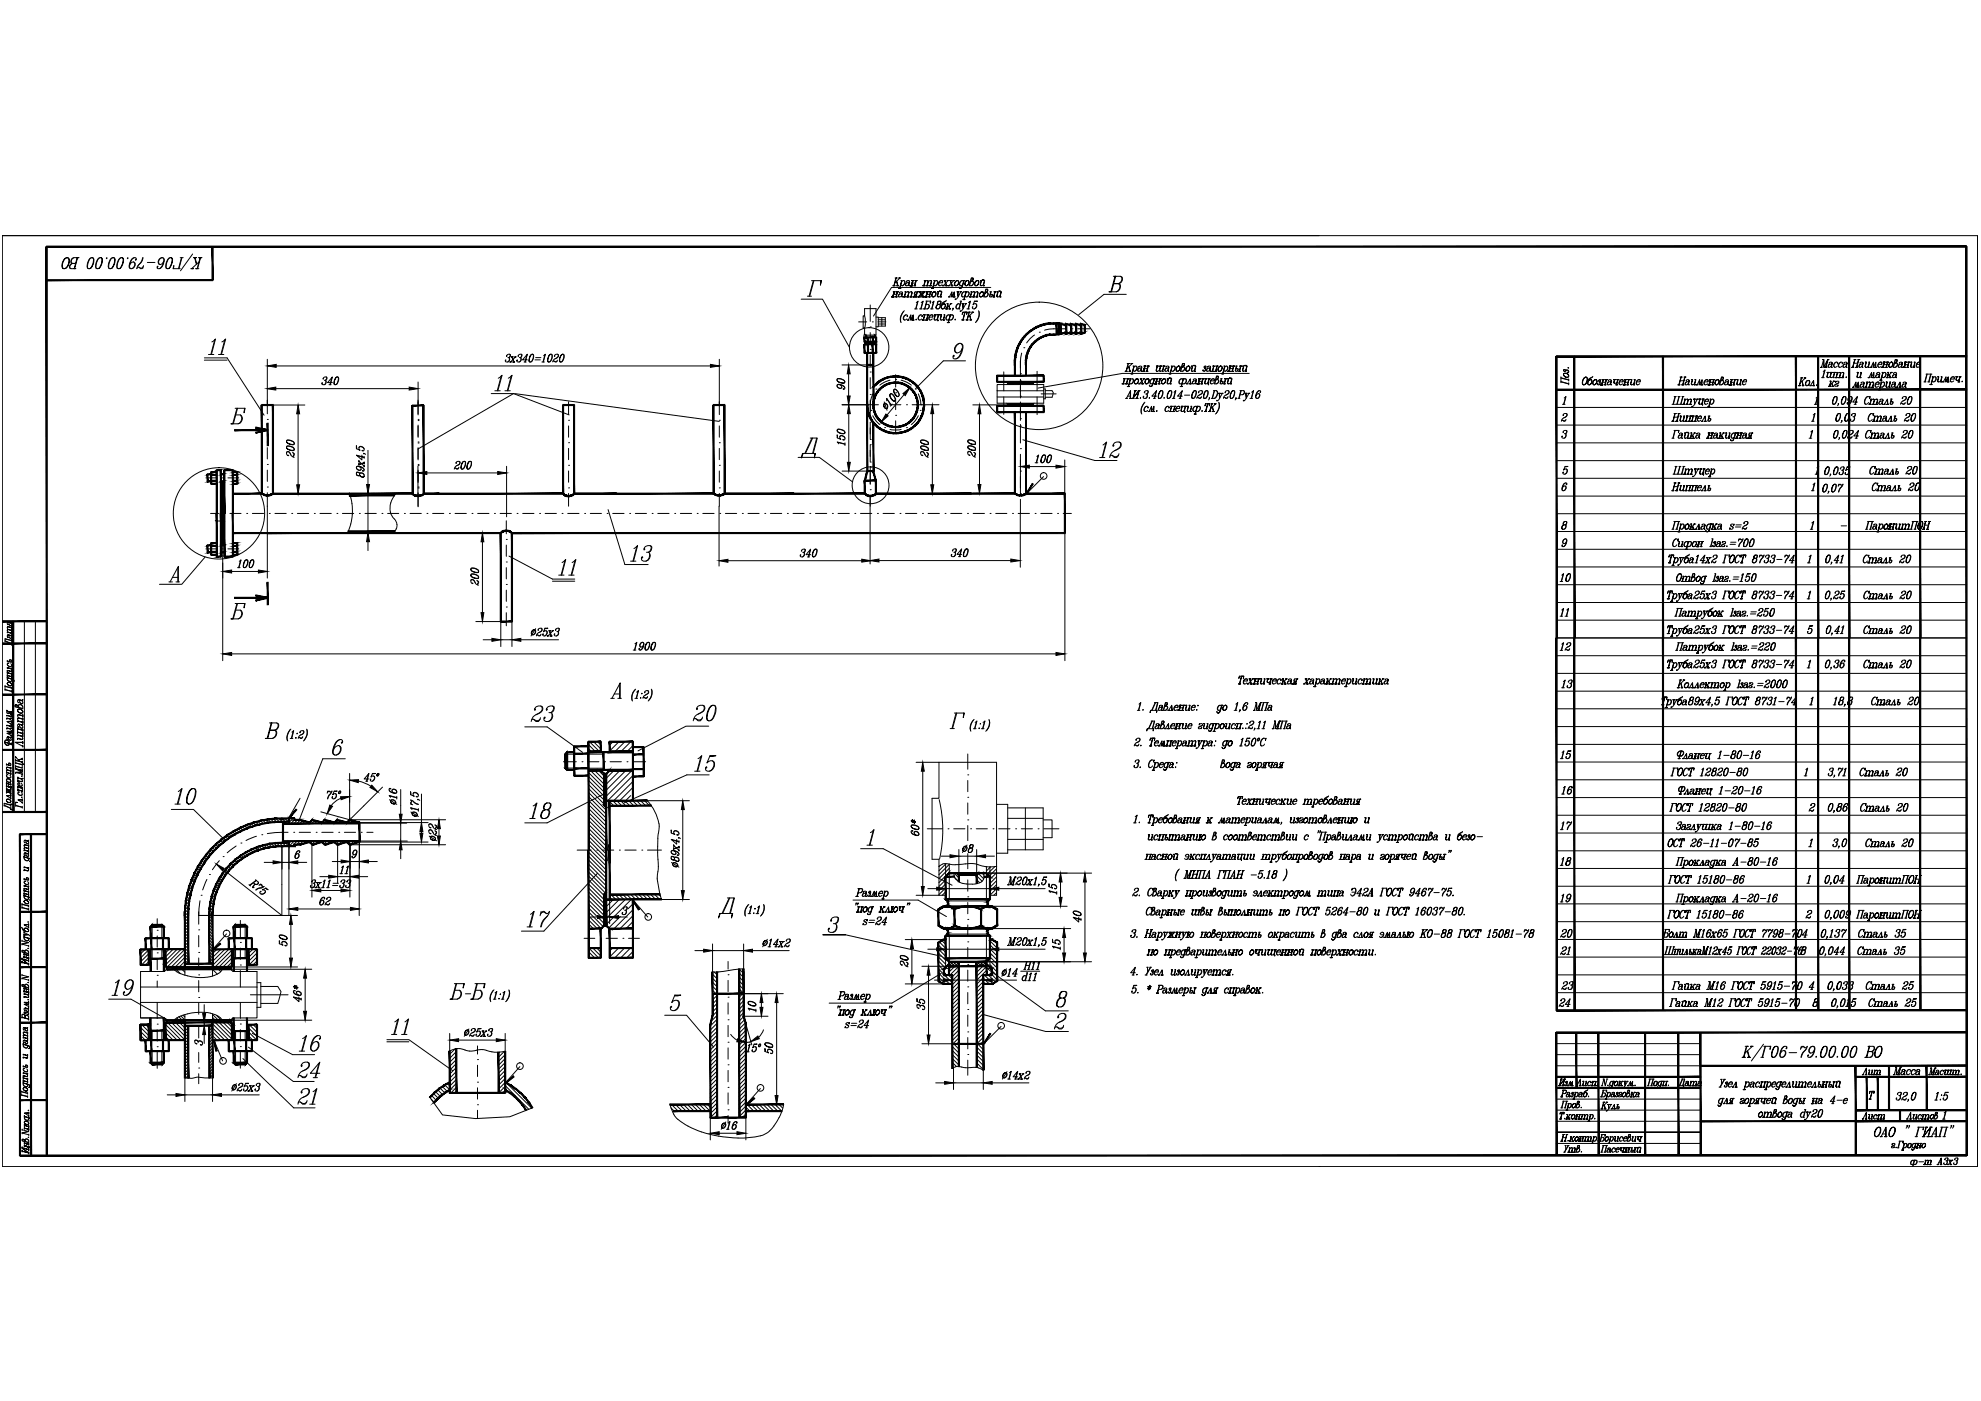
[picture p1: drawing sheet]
<svg xmlns="http://www.w3.org/2000/svg" width="594mm" height="420mm" viewBox="0 0 594 420" stroke-linecap="round" stroke-linejoin="round" font-family="sans-serif">
<!-- layer: 0 -->
<g fill="#000" stroke="#000" stroke-width=".3">
<path d="M80 116.6l2.7-.5v.9zM80.2 109.7l2.6-.4v.9zM122.7 116.1l2.7 .5-2.7 .4zM213 109.3l2.7 .4-2.7 .5zM254.5 109.4l.5 2.7h-.9zM254.1 118.8h.9l-.5 2.6zM270.8 118l2-1.7-1.3 2.3zM89.4 121.5l.5 2.6h-.9zM254.5 121.4l.5 2.7h-.9zM254.1 138.7h.9l-.5 2.6zM265.7 124.2l.6 .5-2 1.8zM279.6 121.4l.4 2.7h-.9z"/>
<path d="M293.7 121.4l.5 2.7h-.9zM306 139.9l2.7-.4v.9zM316.7 139.5l2.6 .4-2.6 .5zM89 145.4h.9l-.5 2.7zM109.9 145.3h.9l-.5 2.7zM125.3 141.8l2.7-.4v.9zM149.3 141.4l2.6 .4-2.6 .5zM279.1 145.4h.9l-.4 2.7zM293.3 145.3h.9l-.5 2.6zM66.8 171.4l2.7-.4v.8zM77.5 171l2.7 .4-2.7 .4zM110.3 159.8l.5 2.6h-.9z"/>
<path d="M144.7 159.8l.4 2.7h-.8zM215.6 168.2l2.7-.5v.9zM258.4 167.7l2.7 .5-2.7 .4zM260.9 168.1l2.7-.4v.8zM303.1 167.7l2.7 .4-2.7 .4zM66.8 196.1l2.7-.4v.9zM144.3 183.7h.8l-.4 2.7zM147.5 191.4l2.7 .5-2.7 .4zM153.5 191.9l2.7-.5v.9zM316.7 195.7l2.6 .4-2.6 .5zM102.1 238.9h2.7l-2.5 .9zM104.8 233.9l2.7-.1-.1 .9z"/>
<path d="M111.5 235.5l1.8 2-2.4-1.4zM276.7 228.6l.5 2.7h-.9zM81.9 258.2l2.7 .4-2.7 .5zM86.6 258.6l2.7-.4v.9zM98.9 241.4l.8 .4-1.6 2.2zM102.3 257.9l2.7 .5-2.7 .4zM107.8 258.4l2.7-.5v.9zM119.7 244.2h.9l-.4 2.7zM120.2 252.2l.4 2.7h-.9zM125.9 249.9h.9l-.4 2.6zM126.4 246.7l.4 2.7h-.9zM131.2 250.7h.9l-.5 2.6z"/>
<path d="M131.6 245.8l.5 2.7h-.9zM204.8 240.1l.4 2.7h-.9zM284.9 256.3l2.7 .5-2.7 .4zM292.9 256.8l2.7-.5v.9zM64.9 259.1l2.4 1.3-.6 .7zM87.2 274.5l.5 2.7h-.9zM86.6 272.6l2.7-.5v.9zM93.5 267.1l2.7-.5v.9zM98.6 262.5l2.6 .4-2.6 .5zM102.3 266.6l2.6 .5-2.6 .4zM105.1 272.1l2.6 .5-2.6 .4zM105 262.9l2.6-.4v.9z"/>
<path d="M179.2 274.6l2.6 .4-2.6 .5zM182.8 275l2.7-.4v.9zM204.3 267.1h.9l-.4 2.7zM276.3 265.9h.9l-.5 2.6zM280.9 266.1l2.7 .4-2.7 .5zM296.9 266.5l2.6-.4v.9zM317.6 269.1h.9l-.5 2.7zM318 261.8l.5 2.7h-.9zM325.4 261.8l.4 2.7h-.9zM86.8 287.3h.9l-.5 2.7zM91.5 290.7l.4 2.6h-.9zM211 284.7l2.7 .4-2.7 .5z"/>
<path d="M223 285.1l2.7-.4v.9zM273 292.4h.9l-.4 2.7zM273.5 281.8l.4 2.7h-.9zM278.5 289.8l.4 2.7h-.9zM280.9 284.2l2.7 .5-2.7 .4zM282.9 293.5l2.7 .4-2.7 .5zM294.9 293.9l2.6-.4v.9zM296.9 284.7l2.6-.5v.9zM318.7 285.8h.9l-.5 2.6zM319.1 278.5l.5 2.6h-.9zM324.9 285.8h.9l-.4 2.6zM60.8 304h.9l-.5 2.6z"/>
<path d="M61.2 307.6l.5 2.7h-.9zM91 303.3h.9l-.4 2.7zM134.9 311.9l2.6-.4v.9zM148.8 311.5l2.7 .4-2.7 .5zM221.2 311.5l2.5 1.1-2.7-.2zM225.2 312.4l2.1-1.7 .4 .8zM228.3 298l.5 2.7h-.9zM227.9 302.1h.9l-.5 2.7zM232.9 298l.4 2.7h-.9zM278 310.4h.9l-.4 2.6zM52.8 327.9l2.6 .5-2.6 .4zM63.7 328.4l2.7-.5v.9z"/>
<path d="M213 339.9l2.7-.5v.9zM221 339.4l2.7 .5-2.7 .4zM232.4 328.6h.9l-.4 2.6zM283.3 324.3l2.6 .5-2.6 .4zM294.9 324.8l2.6-.5v.9z"/>
<path d="M13.8 74l.4 272.6v-272.6zM13.8 74l.4 272.6h-.4z"/>
<path d="M14 74.1h575.7v-.3zM14 73.8h575.7l-575.7 .3z"/>
<path d="M589.6 74l.3 272.6v-272.6zM589.6 74l.3 272.6h-.3z"/>
<path d="M13.9 83.9v.3l49.8-.3zM13.9 84.2l49.8-.3v.3z"/>
<path d="M63.6 74.1v9.9h.3zM63.6 74.1h.3v9.9z"/>
<path d="M314.6 96.9l1.4-.1v.3zM314.6 96.9v.3l1.4-.1zM313.2 97.1l1.4-.2v.3zM313.2 97.1l.1 .4 1.3-.3zM311.8 97.6l1.4-.5 .1 .4zM311.8 97.6l.1 .3 1.4-.4zM310.5 98.1l1.3-.5 .1 .3zM310.5 98.1l.2 .3 1.2-.5zM309.3 98.9l1.2-.8 .2 .3zM309.3 98.9l.2 .3 1.2-.8zM308.2 99.8l1.1-.9 .2 .3zM308.2 99.8l.2 .2 1.1-.8zM308.2 99.8l.2 .2-1.2 .8zM307.2 100.8l.2 .2 1-1zM307.2 100.8l.2 .2-1.1 .9zM306.3 101.9l.3 .2 .8-1.1zM306.3 101.9l.3 .2-1.1 1zM306.6 102.1l-1.1 1 .3 .2zM305.5 103.1l.3 .2-.8 1.1zM305.8 103.3l-.8 1.1 .3 .1zM305 104.4l.3 .1-.8 1.3zM305.3 104.5l-.8 1.3h.4zM304.5 105.8h.4l-.6 1.4zM304.9 105.8l-.6 1.4h.3zM304.3 107.2h.3l-.4 1.4zM304.6 107.2l-.4 1.4h.3z"/>
<path d="M316 96.8v.3l1.5-.3zM316 97.1l1.5-.3v.3z"/>
<path d="M316.7 97l.3 3.3v-3.3zM316.7 97l.3 3.3h-.3z"/>
<path d="M317.4 97.1l.3 3v-3zM317.4 97.1l.3 3h-.3z"/>
<path d="M317.5 97.3h.7v-.3zM317.5 97h.7l-.7 .3z"/>
<path d="M318 97.1l.3 3v-3zM318 97.1l.3 3h-.3z"/>
<path d="M318.1 97.3l1.2 .3 .1-.3zM318.2 97l1.2 .3h-1.3z"/>
<path d="M318.2 100.3l1.2-.3-.1-.4zM318.1 100l1.2-.4-1.1 .7z"/>
<path d="M319.5 97v.6l.3-.3zM319.5 97v.6l-.3-.3z"/>
<path d="M319.6 97.2l.3 2.9v-2.9zM319.6 97.2l.3 2.9h-.3z"/>
<path d="M319.6 97.3l1.2 .3 .1-.3zM319.7 97l1.2 .3h-1.3z"/>
<path d="M319.7 100.3l1.2-.3-.1-.4zM319.6 100l1.2-.4-1.1 .7z"/>
<path d="M321 97v.6l.3-.3zM321 97v.6l-.3-.3z"/>
<path d="M321.1 97.2l.3 2.9v-2.9zM321.1 97.2l.3 2.9h-.3z"/>
<path d="M321.1 97.3l1.2 .3 .1-.3zM321.2 97l1.2 .3h-1.3z"/>
<path d="M321.2 100.3l1.2-.3-.1-.4zM321.1 100l1.2-.4-1.1 .7z"/>
<path d="M322.5 97l-.1 .6 .3-.3zM322.5 97l-.1 .6-.2-.3z"/>
<path d="M322.6 97.2l.3 2.9v-2.9zM322.6 97.2l.3 2.9h-.3z"/>
<path d="M322.6 97.3l1.2 .3 .1-.3zM322.7 97l1.2 .3h-1.3z"/>
<path d="M322.7 100.3l1.2-.3-.1-.4zM322.6 100l1.2-.4-1.1 .7z"/>
<path d="M324 97l-.1 .6 .3-.3zM324 97l-.1 .6-.2-.3z"/>
<path d="M324.1 97.2l.3 2.9v-2.9zM324.1 97.2l.3 2.9h-.3z"/>
<path d="M324.1 97.3l1.2 .3 .1-.3zM324.2 97l1.2 .3h-1.3z"/>
<path d="M324.2 100.3l1.2-.3-.1-.4zM324.1 100l1.2-.4-1.1 .7z"/>
<path d="M325.1 97.5l.4 2.3v-2.3zM325.1 97.5l.4 2.3h-.4z"/>
<path d="M259.2 105.7v.3l3.5-.3zM259.2 106l3.5-.3v.3z"/>
<path d="M259.2 103.1v.3l3.5-.3zM259.2 103.4l3.5-.3v.3z"/>
<path d="M259.2 101v.4l3.5-.4zM259.2 101.4l3.5-.4v.4z"/>
<path d="M259.2 102.3v.4l3.5-.4zM259.2 102.7l3.5-.4v.4z"/>
<path d="M259.1 103.3l.3 2.5v-2.5zM259.1 103.3l.3 2.5h-.3z"/>
<path d="M259.1 101.2l.3 1.3v-1.3zM259.1 101.2l.3 1.3h-.3z"/>
<path d="M259.5 102.5l.3 .7v-.7zM259.5 102.5l.3 .7h-.3z"/>
<path d="M259.5 100.5l.3 .7v-.7zM259.5 100.5l.3 .7h-.3z"/>
<path d="M259.9 105.8l.3 35.6v-35.6zM259.9 105.8l.3 35.6h-.3z"/>
<path d="M260 101.2l.4 1.3v-1.3zM260 101.2l.4 1.3h-.4z"/>
<path d="M260.1 103.3l.4 2.5v-2.5zM260.1 103.3l.4 2.5h-.4z"/>
<path d="M261.5 103.3l.4 2.5v-2.5zM261.5 103.3l.4 2.5h-.4z"/>
<path d="M260.1 109.6h1.8v-.3zM260.1 109.3h1.8l-1.8 .3z"/>
<path d="M261.6 101.2l.3 1.3v-1.3zM261.6 101.2l.3 1.3h-.3z"/>
<path d="M261.8 105.8l.3 15.6v-15.6zM261.8 105.8l.3 15.6h-.3z"/>
<path d="M262.2 102.5l.3 .7v-.7zM262.2 102.5l.3 .7h-.3z"/>
<path d="M262.2 100.5l.3 .7v-.7zM262.2 100.5l.3 .7h-.3z"/>
<path d="M262.6 103.3l.3 2.5v-2.5zM262.6 103.3l.3 2.5h-.3z"/>
<path d="M262.6 101.2l.3 1.3v-1.3zM262.6 101.2l.3 1.3h-.3z"/>
<path d="M298.9 112.7v1.8h.3zM298.9 112.7h.3v1.8z"/>
<path d="M299 112.5v.3l14-.3zM299 112.8l14-.3v.3z"/>
<path d="M299 114.4v.3l14-.3zM299 114.7l14-.3v.3z"/>
<path d="M302.2 114.8v.3l7.7-.3zM302.2 115.1l7.7-.3v.3z"/>
<path d="M304.2 108.1v4.6h.3zM304.2 108.1h.3v4.6z"/>
<path d="M307.5 108.2v4.5h.3zM307.5 108.2h.3v4.5z"/>
<path d="M312.8 112.7v1.8h.4zM312.8 112.7h.4v1.8z"/>
<path d="M314.8 100.2l1.2-.1v.4zM314.8 100.2v.4l1.2-.1zM313.6 100.5l1.2-.3v.4zM313.6 100.5l.1 .3 1.1-.2zM312.5 100.9l1.1-.4 .1 .3zM312.5 100.9l.1 .3 1.1-.4zM311.4 101.5l1.1-.6 .1 .3zM311.4 101.5l.2 .2 1-.5zM310.5 102.2l.9-.7 .2 .2zM310.5 102.2l.2 .3 .9-.8zM309.6 103.1l.9-.9 .2 .3zM309.6 103.1l.2 .2 .9-.8zM309.6 103.1l.2 .2-1 .7zM308.8 104l.3 .2 .7-.9zM308.8 104l.3 .2-.8 .9zM309.1 104.2l-.8 .9 .3 .1zM308.3 105.1l.3 .1-.8 1zM308.6 105.2l-.8 1 .4 .1zM307.8 106.2l.4 .1-.6 1.1zM308.2 106.3l-.6 1.1 .3 .1zM307.6 107.4l.3 .1-.4 1.1zM307.9 107.5l-.4 1.1h.3z"/>
<path d="M316 100.1v.4l1.5-.4zM316 100.5l1.5-.4v.4z"/>
<path d="M317.5 100.3h.7v-.3zM317.5 100h.7l-.7 .3z"/>
<path d="M319.2 99.9l.3 .3 .3-.2zM319.2 99.9l.3-.2 .3 .3z"/>
<path d="M320.7 99.9l.3 .3 .3-.2zM320.7 99.9l.3-.2 .3 .3z"/>
<path d="M322.2 99.9l.3 .3 .2-.2zM322.2 99.9l.2-.2 .3 .3z"/>
<path d="M323.7 99.9l.3 .3 .2-.2zM323.7 99.9l.2-.2 .3 .3z"/>
<path d="M466.8 106.7v.3l123-.3zM466.8 107l123-.3v.3z"/>
<path d="M466.8 116.7v.3l123-.3zM466.8 117l123-.3v.3z"/>
<path d="M78.5 121.3v.3l3.4-.3zM78.5 121.6l3.4-.3v.3z"/>
<path d="M78.3 121.5l.4 26.6v-26.6zM78.3 121.5l.4 26.6h-.4z"/>
<path d="M76.7 128.4l3.5 .8 .1-.4zM76.7 128.1l3.6 .7-3.6-.4z"/>
<path d="M70.3 129.2h10v-.4zM70.3 128.8h10l-10 .4z"/>
<path d="M76.7 129.9l3.6-.7-.1-.4zM76.7 129.6l3.5-.8-3.5 1.1z"/>
<path d="M80.1 126.9l.3 6.8v-6.8zM80.1 126.9l.3 6.8h-.3z"/>
<path d="M81.7 121.5l.3 26.6v-26.6zM81.7 121.5l.3 26.6h-.3z"/>
<path d="M123.7 121.5v.3l3.3-.3zM123.7 121.8l3.3-.3v.3z"/>
<path d="M123.6 121.6l.3 26.6v-26.6zM123.6 121.6l.3 26.6h-.3z"/>
<path d="M126.9 121.6l.3 26.6v-26.6zM126.9 121.6l.3 26.6h-.3z"/>
<path d="M168.9 121.3v.3l3.3-.3zM168.9 121.6l3.3-.3v.3z"/>
<path d="M168.7 121.5l.3 26.6v-26.6zM168.7 121.5l.3 26.6h-.3z"/>
<path d="M172 121.5l.3 26.6v-26.6zM172 121.5l.3 26.6h-.3z"/>
<path d="M214 121.3v.3l3.3-.3zM214 121.6l3.3-.3v.3z"/>
<path d="M213.8 121.5l.4 26.6v-26.6zM213.8 121.5l.4 26.6h-.4z"/>
<path d="M217.1 121.5l.4 26.6v-26.6zM217.1 121.5l.4 26.6h-.4z"/>
<path d="M259.9 121.4h.4l-.3 1.3zM260.3 121.4l-.3 1.3 .3-.1zM260 122.7l.3-.1v1.3zM260.3 122.6v1.3l.3-.1zM260.3 123.9l.3-.1 .1 1.2zM260.6 123.8l.1 1.2 .3-.1zM260.7 125l.3-.1 .3 1.2zM261 124.9l.3 1.2 .3-.1zM261.3 126.1l.3-.1 .4 1.1zM261.6 126l.4 1.1 .3-.2zM262 127.1l.3-.2 .6 1.1zM262.3 126.9l.6 1.1 .2-.3zM263.1 127.7l.8 1-1-.7zM263.1 127.7l.8 1 .2-.2zM264.1 128.5l.9 .8-1.1-.6zM264.1 128.5l.9 .8 .2-.3zM265.2 129l1 .8-1.2-.5zM265.2 129l1 .8 .1-.4zM266.3 129.4l1.1 .6-1.2-.2zM266.3 129.4l1.1 .6 .1-.3zM267.5 129.7l1.2 .4-1.3-.1zM267.5 129.7l1.2 .4v-.4zM268.7 129.7l1.2 .3-1.2 .1zM268.7 129.7l1.2 .3v-.4zM269.9 129.6l1.2 .1-1.2 .3zM269.9 129.6l1.2 .1-.1-.3zM271 129.4l1.3-.1-1.2 .4zM271 129.4l1.3-.1-.2-.4zM272.1 128.9l1.3-.3-1.1 .7zM272.1 128.9l1.3-.3-.2-.2zM273.2 128.4l1.1-.5-.9 .7zM273.2 128.4l1.1-.5-.2-.3zM274.1 127.6l1.1-.6-.9 .9zM274.1 127.6l1.1-.6-.2-.2zM275 126.8l1-.8-.8 1zM275.7 125.8l-.7 1 1-.8zM276.5 124.9l-.5 1.1-.3-.2zM276.2 124.7l-.5 1.1 .8-.9zM276.9 123.7l-.4 1.2-.3-.2zM276.6 123.6l-.4 1.1 .7-1zM277.2 122.4l-.3 1.3-.3-.1zM276.8 122.4l-.2 1.2 .6-1.2zM277.2 121.2v1.2h-.4zM276.9 121.2l-.1 1.2 .4-1.2zM277.1 119.9l.1 1.3h-.3zM276.8 120l.1 1.2 .2-1.3zM276.8 118.8l.3 1.1-.3 .1zM276.5 118.8l.3 1.2v-1.2zM276.4 117.6l.4 1.2h-.3zM276.1 117.7l.4 1.1-.1-1.2zM275.7 116.5l.7 1.1-.3 .1zM275.5 116.7l.6 1-.4-1.2zM275 115.5l.7 1-.2 .2zM274.7 115.8l.8 .9-.5-1.2zM274.1 114.7l.9 .8-.3 .3zM274.1 114.7l-.3 .2 .9 .9zM273 114l1.1 .7-.3 .2zM273 114l-.1 .2 .9 .7zM271.9 113.4l1.1 .6-.1 .2zM271.9 113.4l-.1 .3 1.1 .5zM270.7 113l1.2 .4-.1 .3zM270.7 113v.3l1.1 .4zM269.5 112.8l1.2 .2v.3zM269.5 112.8v.3l1.2 .2zM268.3 112.7l1.2 .1v.3zM268.3 112.7v.3l1.2 .1zM267 112.9l1.3-.2v.3zM267 112.9l.1 .3 1.2-.2zM265.8 113.2l1.2-.3 .1 .3zM265.8 113.2l.1 .3 1.2-.3zM264.7 113.6l1.1-.4 .1 .3zM264.7 113.6l.1 .3 1.1-.4zM263.6 114.3l1.1-.7 .1 .3zM263.6 114.3l.2 .3 1-.7zM262.6 115.1l1-.8 .2 .3zM262.6 115.1l.3 .2 .9-.7zM262.6 115.1l.3 .2-1.1 .7zM261.8 116l.3 .2 .8-.9z"/>
<path d="M261.8 126.7l.3 14.7v-14.7zM261.8 126.7l.3 14.7h-.3z"/>
<path d="M264.8 126.7l.7 .8-.9-.6zM264.8 126.7l.7 .8 .2-.3zM265.7 127.2l.8 .7-1-.4zM265.7 127.2l.8 .7 .1-.3zM266.6 127.6l.9 .5-1-.2zM266.6 127.6l.9 .5 .1-.3zM267.6 127.8l1 .4-1.1-.1zM267.6 127.8l1 .4v-.3zM268.6 127.9l1 .2-1 .1zM268.6 127.9l1 .2v-.3zM269.6 127.8l1.1 .1-1.1 .2zM269.6 127.8l1.1 .1-.1-.3zM270.6 127.6l1.1-.1-1 .4zM270.6 127.6l1.1-.1-.1-.3zM271.6 127.2l1-.3-.9 .6zM271.6 127.2l1-.3-.2-.3zM272.4 126.6l1-.4-.8 .7zM272.4 126.6l1-.4-.2-.2zM273.2 126l.9-.6-.7 .8zM273.8 125.2l-.6 .8 .9-.6zM273.8 125.2l.8-.7-.5 .9zM274.3 124.3l-.5 .9 .8-.7zM275.1 123.5l-.5 1-.3-.2zM274.7 123.4l-.4 .9 .8-.8zM275.3 122.4l-.2 1.1-.4-.1zM275 122.4l-.3 1 .6-1zM275.4 121.4l-.1 1h-.3zM275.1 121.4l-.1 1 .4-1zM275.3 120.3l.1 1.1h-.3zM275 120.4l.1 1 .2-1.1zM275 119.3l.3 1-.3 .1zM274.7 119.4l.3 1v-1.1zM274.6 118.3l.4 1-.3 .1zM274.3 118.4l.4 1-.1-1.1zM274.1 117.4l.5 .9-.3 .1zM273.8 117.6l.5 .8-.2-1zM273.4 116.6l.7 .8-.3 .2zM273.4 116.6l-.3 .2 .7 .8zM272.6 115.9l.8 .7-.3 .2zM272.6 115.9l-.2 .2 .7 .7zM271.6 115.3l1 .6-.2 .2zM271.6 115.3l-.1 .3 .9 .5zM270.7 114.9l.9 .4-.1 .3zM270.7 114.9l-.2 .3 1 .4zM269.6 114.7l1.1 .2-.2 .3zM269.6 114.7v.3l.9 .2zM268.5 114.6l1.1 .1v.3zM268.5 114.6v.3l1.1 .1zM267.5 114.7l1-.1v.3zM267.5 114.7v.3l1-.1zM266.4 114.9l1.1-.2v.3zM266.4 114.9l.2 .3 .9-.2zM265.5 115.3l.9-.4 .2 .3zM265.5 115.3l.1 .3 1-.4zM264.5 115.9l1-.6 .1 .3zM264.5 115.9l.2 .3 .9-.6zM263.7 116.6l.8-.7 .2 .3zM263.7 116.6l.3 .3 .7-.7zM263.7 116.6l.3 .3-1 .5zM263 117.4l.3 .2 .7-.7zM263 117.4l.3 .2-.8 .7zM262.5 118.3l.3 .2 .5-.9zM262.5 118.3l.3 .2-.7 .8zM262.8 118.5l-.7 .8 .3 .1zM262.1 119.3l.3 .1-.5 1zM262.4 119.4l-.5 1h.3zM261.9 120.4h.3l-.4 1zM262.2 120.4l-.4 1h.3zM261.8 121.4h.3l-.2 1.1zM262.1 121.4l-.2 1.1 .3-.1zM261.9 122.5l.3-.1-.1 1.1zM262.2 122.4l-.1 1.1 .3-.1zM262.1 123.5l.3-.1 .1 1.1zM262.4 123.4l.1 1.1 .3-.2zM262.5 124.5l.3-.2 .3 1.1zM262.8 124.3l.3 1.1 .2-.2zM263.1 125.4l.2-.2 .5 1.1zM263.3 125.2l.5 1.1 .2-.3zM263.8 126.3l.2-.3 .6 .9zM264 126l.6 .9 .2-.2z"/>
<path d="M299 123.4v.4l14-.4zM299 123.8l14-.4v.4z"/>
<path d="M299 121.6v.3l14-.3zM299 121.9l14-.3v.3z"/>
<path d="M298.9 121.7l.3 1.9v-1.9zM298.9 121.7l.3 1.9h-.3z"/>
<path d="M302.1 121.2v.3l7.7-.3zM302.1 121.5l7.7-.3v.3z"/>
<path d="M304.2 123.6l.3 24.5v-24.5zM304.2 123.6l.3 24.5h-.3z"/>
<path d="M307.5 123.6l.3 24.5v-24.5zM307.5 123.6l.3 24.5h-.3z"/>
<path d="M312.8 121.7l.4 1.9v-1.9zM312.8 121.7l.4 1.9h-.4z"/>
<path d="M62.2 142.1v.3l1.1-.3zM62.2 142.4l1.1-.3v.3z"/>
<path d="M62.2 144.2v.3l1.1-.3zM62.2 144.5l1.1-.3v.3z"/>
<path d="M62.1 142.3l.3 2.1v-2.1zM62.1 142.3l.3 2.1h-.3z"/>
<path d="M63.3 144.9v.4l1.7-.4zM63.3 145.3l1.7-.4v.4z"/>
<path d="M63.3 141.4v.3l1.7-.3zM63.3 141.7l1.7-.3v.3z"/>
<path d="M63.3 142.3v.3l1.7-.3zM63.3 142.6l1.7-.3v.3z"/>
<path d="M63.3 144v.4l1.7-.4zM63.3 144.4l1.7-.4v.4z"/>
<path d="M63.1 141.6l.4 3.5v-3.5zM63.1 141.6l.4 3.5h-.4z"/>
<path d="M65 140.8v.4l1.2-.4zM65 141.2l1.2-.4v.4z"/>
<path d="M64.8 141l.4 13v-13zM64.8 141l.4 13h-.4z"/>
<path d="M64.8 156.1l.4 .3v-.3zM64.8 156.1l.4 .3h-.4z"/>
<path d="M66.2 144.2v.3l1.1-.3zM66.2 144.5l1.1-.3v.3z"/>
<path d="M66.2 142.1v.3l1.1-.3zM66.2 142.4l1.1-.3v.3z"/>
<path d="M66.1 141l.3 13v-13zM66.1 141l.3 13h-.3z"/>
<path d="M66.1 156.3l.3 .1zM66.1 156.3l.3 .1z"/>
<path d="M66.1 144.6l.4 .4 .2-.2zM66.3 144.3l.4 .5-.6-.2z"/>
<path d="M66.4 144.8l.4 9.2v-9.2zM66.4 144.8l.4 9.2h-.4z"/>
<path d="M66.4 156l.4 .4v-.4zM66.4 156l.4 .4h-.4z"/>
<path d="M67.2 144.3l-.4 .5 .2 .2zM67.2 144.3l.2 .3-.4 .4z"/>
<path d="M66.7 144.8l.3 9.2v-9.2zM66.7 144.8l.3 9.2h-.3z"/>
<path d="M67.3 140.8v.4l2.5-.4zM67.3 141.2l2.5-.4v.4z"/>
<path d="M67.1 141l.4 13v-13zM67.1 141l.4 13h-.4z"/>
<path d="M69.8 147.9v.3l8.7-.3zM69.8 148.2l8.7-.3v.3z"/>
<path d="M69.8 159.7v.3l10.4-.3zM69.8 160l10.4-.3v.3z"/>
<path d="M69.8 144v.4l1.3-.4zM69.8 144.4l1.3-.4v.4z"/>
<path d="M69.8 142.3v.3l1.3-.3zM69.8 142.6l1.3-.3v.3z"/>
<path d="M69.8 141.4v.3l1.3-.3zM69.8 141.7l1.3-.3v.3z"/>
<path d="M69.8 144.9v.4l1.3-.4zM69.8 145.3l1.3-.4v.4z"/>
<path d="M69.7 141l.3 13v-13zM69.7 141l.3 13h-.3z"/>
<path d="M71 141.6l.3 3.5v-3.5zM71 141.6l.3 3.5h-.3z"/>
<path d="M78.6 147.9l.5 .6-.7-.3zM78.6 147.9l.5 .6 .1-.3zM79.2 148.2l.6 .5-.7-.2zM79.2 148.2l.6 .5 .1-.3zM79.9 148.4l.7 .3h-.8zM79.9 148.4l.7 .3-.1-.3zM80.5 148.4l.8 .1-.7 .2zM80.5 148.4l.8 .1-.1-.3zM81.2 148.2l.8-.1-.7 .4zM81.2 148.2l.8-.1-.2-.3z"/>
<path d="M80.2 159.7v.3l70-.3zM80.2 160l70-.3v.3z"/>
<path d="M81.9 147.9v.3l41.8-.3zM81.9 148.2l41.8-.3v.3z"/>
<path d="M104.4 159.2v.3l14-.3zM104.4 159.5l14-.3v.3z"/>
<path d="M104.8 148.4v.3l13.5-.3zM104.8 148.7l13.5-.3v.3z"/>
<path d="M123.8 148.1l.5 .6-.7-.3zM123.8 148.1l.5 .6 .1-.3zM124.4 148.4l.6 .5-.7-.2zM124.4 148.4l.6 .5v-.4zM125 148.5l.8 .4h-.8zM125 148.5l.8 .4-.1-.4zM125.7 148.5l.8 .1-.7 .3zM125.7 148.5l.8 .1-.1-.2zM126.4 148.4l.8-.1-.7 .3zM126.4 148.4l.8-.1-.2-.3z"/>
<path d="M127 147.9v.3l41.9-.3zM127 148.2l41.9-.3v.3z"/>
<path d="M127 147.9v.3l4.7-.3zM127 148.2l4.7-.3v.3z"/>
<path d="M150 159.8l.4 26.6v-26.6zM150 159.8l.4 26.6h-.4z"/>
<path d="M153.5 159.7v.3l165.8-.3zM153.5 160l165.8-.3v.3z"/>
<path d="M153.1 159.3l.5 .4-.2 .2zM153.1 159.3l-.2 .3 .5 .3zM152.5 159.1l.6 .2-.2 .3zM152.5 159.1l-.1 .3 .5 .2zM151.8 159l.7 .1-.1 .3zM151.8 159v.4h.6zM151.2 159.1l.6-.1v.4zM151.2 159.1l.1 .3h.5zM150.6 159.3l.6-.2 .1 .3zM150.6 159.3l.2 .3 .5-.2zM150.1 159.7l.5-.4 .2 .3zM150.1 159.7l.2 .2 .5-.3z"/>
<path d="M153.4 159.8l.3 26.6v-26.6zM153.4 159.8l.3 26.6h-.3z"/>
<path d="M168.7 148.1l.3-.2 .2 .7zM169 147.9l.2 .7 .2-.3zM169.4 148.3l.5 .6-.7-.3zM169.4 148.3l.5 .6 .1-.4zM170 148.5l.5 .4h-.6zM170 148.5l.5 .4v-.3zM170.5 148.6l.7 .3h-.7zM170.5 148.6l.7 .3-.1-.4zM171.1 148.5l.7 .1-.6 .3zM171.1 148.5l.7 .1-.2-.3zM171.6 148.3l.7-.2-.5 .5zM171.6 148.3l.7-.2-.2-.2z"/>
<path d="M172.2 147.9v.3l41.8-.3zM172.2 148.2l41.8-.3v.3z"/>
<path d="M172.2 147.9v.3l12.7-.3zM172.2 148.2l12.7-.3v.3z"/>
<path d="M214.1 147.9l.4 .6-.6-.3zM214.1 147.9l.4 .6 .2-.3zM214.7 148.2l.6 .5-.8-.2zM214.7 148.2l.6 .5v-.3zM215.3 148.4l.7 .3h-.7zM215.3 148.4l.7 .3v-.3zM216 148.4l.7 .1-.7 .2zM216 148.4l.7 .1-.1-.3zM216.6 148.2h.8l-.7 .3zM216.6 148.2h.8l-.2-.3z"/>
<path d="M217.3 147.9v.3l20.8-.3zM217.3 148.2l20.8-.3v.3z"/>
<path d="M217.3 147.9v.3l42-.3zM217.3 148.2l42-.3v.3z"/>
<path d="M259.2 148.2l.2-.3 .3 .7zM259.4 147.9l.3 .7 .2-.3zM259.9 148.3l.4 .5-.6-.2zM259.9 148.3l.4 .5 .1-.3zM260.4 148.5l.6 .4-.7-.1zM260.4 148.5l.6 .4v-.3zM261 148.6l.6 .2-.6 .1zM261 148.6l.6 .2-.1-.3zM261.5 148.5l.7 .1-.6 .2zM261.5 148.5l.7 .1-.1-.3zM262.1 148.3l.6-.1-.5 .4zM262.1 148.3l.6-.1-.2-.2z"/>
<path d="M259.3 143.9v.4l3.3-.4zM259.3 144.3l3.3-.4v.4z"/>
<path d="M259.2 144.2l.3 3.9v-3.9zM259.2 144.2l.3 3.9h-.3z"/>
<path d="M260.1 141.2v.2l1.8-.2zM260.1 141.4l1.8-.2v.2z"/>
<path d="M259.9 141.3l-.4 2.9 .8-2.8zM259.9 141.3l-.4 2.9-.3-.1z"/>
<path d="M261.7 141.4l1.1 2.7-.7-2.8zM261.7 141.4l1.1 2.7-.3 .1z"/>
<path d="M262.7 147.9v.3l41.7-.3zM262.7 148.2l41.7-.3v.3z"/>
<path d="M262.7 147.9v.3l28.6-.3zM262.7 148.2l28.6-.3v.3z"/>
<path d="M262.5 144.2l.3 3.9v-3.9zM262.5 144.2l.3 3.9h-.3z"/>
<path d="M304.4 147.9l.5 .6-.6-.3zM304.4 147.9l.5 .6 .1-.3zM305 148.2l.6 .5-.7-.2zM305 148.2l.6 .5 .1-.3zM305.7 148.4l.7 .3h-.8zM305.7 148.4l.7 .3v-.3zM306.4 148.4l.7 .1-.7 .2zM306.4 148.4l.7 .1-.1-.3zM307 148.2h.8l-.7 .3zM307 148.2h.8l-.2-.3z"/>
<path d="M309.6 145l-2 3 .3 .2zM309.6 145l.3 .2-2 3z"/>
<path d="M307.7 147.9v.3l11.6-.3zM307.7 148.2l11.6-.3v.3z"/>
<path d="M307.7 147.9v.3l11.6-.3zM307.7 148.2l11.6-.3v.3z"/>
<path d="M319.2 148.1l.3 11.8v-11.8zM319.2 148.1l.3 11.8h-.3z"/>
<path d="M62.1 163.5v2.2h.3zM62.1 163.5h.3v2.2z"/>
<path d="M62.2 163.4v.3l1.1-.3zM62.2 163.7l1.1-.3v.3z"/>
<path d="M62.2 165.5v.3l1.1-.3zM62.2 165.8l1.1-.3v.3z"/>
<path d="M63.1 162.9v3.5h.4zM63.1 162.9h.4v3.5z"/>
<path d="M63.3 162.7v.3l1.7-.3zM63.3 163l1.7-.3v.3z"/>
<path d="M63.3 166.2v.4l1.7-.4zM63.3 166.6l1.7-.4v.4z"/>
<path d="M63.3 165.3v.4l1.7-.4zM63.3 165.7l1.7-.4v.4z"/>
<path d="M63.3 163.5v.4l1.7-.4zM63.3 163.9l1.7-.4v.4z"/>
<path d="M64.8 154v12.9h.4zM64.8 154h.4v12.9z"/>
<path d="M65 166.8v.3l1.2-.3zM65 167.1l1.2-.3v.3z"/>
<path d="M66.1 154v12.9h.3zM66.1 154h.3v12.9z"/>
<path d="M66.2 163.4v.3l1.1-.3zM66.2 163.7l1.1-.3v.3z"/>
<path d="M66.2 165.5v.3l1.1-.3zM66.2 165.8l1.1-.3v.3z"/>
<path d="M66.4 154v9.1h.4zM66.4 154h.4v9.1z"/>
<path d="M66.7 154v9.1h.3zM66.7 154h.3v9.1z"/>
<path d="M66.5 163l-.2 .6 .4-.4zM66.5 163l-.2 .6-.2-.2z"/>
<path d="M67 163l-.2 .2 .6 .2zM66.8 163.2l.6 .2-.2 .2z"/>
<path d="M67.1 154v12.9h.4zM67.1 154h.4v12.9z"/>
<path d="M67.3 166.8v.3l2.5-.3zM67.3 167.1l2.5-.3v.3z"/>
<path d="M69.7 154v12.9h.3zM69.7 154h.3v12.9z"/>
<path d="M69.8 163.5v.4l1.3-.4zM69.8 163.9l1.3-.4v.4z"/>
<path d="M69.8 165.3v.4l1.3-.4zM69.8 165.7l1.3-.4v.4z"/>
<path d="M69.8 166.2v.4l1.3-.4zM69.8 166.6l1.3-.4v.4z"/>
<path d="M69.8 162.7v.3l1.3-.3zM69.8 163l1.3-.3v.3z"/>
<path d="M71 162.9v3.5h.3zM71 162.9h.3v3.5z"/>
<path d="M76.7 178.7l3.5 .8 .1-.4zM76.7 178.4l3.6 .7-3.6-.4z"/>
<path d="M70.3 179.5h10v-.4zM70.3 179.1h10l-10 .4z"/>
<path d="M76.7 180.2l3.6-.7-.1-.4zM76.7 179.9l3.5-.8-3.5 1.1z"/>
<path d="M.7 186.2v.3l13.3-.3zM.7 186.5l13.3-.3v.3z"/>
<path d="M.7 192.8v.3l13.3-.3zM.7 193.1l13.3-.3v.3z"/>
<path d="M80.1 174.6v6.8h.3zM80.1 174.6h.3v6.8z"/>
<path d="M150.2 186.2v.4l3.3-.4zM150.2 186.6l3.3-.4v.4z"/>
<path d="M466.6 106.9v84.4h.4zM466.6 106.9h.4v84.4z"/>
<path d="M472 106.9v84.4h.3zM472 106.9h.3v84.4z"/>
<path d="M498.5 106.9v84.4h.4zM498.5 106.9h.4v84.4z"/>
<path d="M538.4 106.9v84.4h.4zM538.4 106.9h.4v84.4z"/>
<path d="M545.1 106.9v84.4h.3zM545.1 106.9h.3v84.4z"/>
<path d="M554.4 106.9v84.4h.3zM554.4 106.9h.3v84.4z"/>
<path d="M575.7 106.9v84.4h.3zM575.7 106.9h.3v84.4z"/>
<path d="M.7 208.1v.3l13.3-.3zM.7 208.4l13.3-.3v.3z"/>
<path d="M.7 224.7v.4l13.3-.4zM.7 225.1l13.3-.4v.4z"/>
<path d="M169.4 226.1l.3 4.3v-4.3zM169.4 226.1l.3 4.3h-.3z"/>
<path d="M169.4 230.5l.6 .5 .2-.2zM169.4 230.5l.3-.2 .5 .5z"/>
<path d="M170.1 225.4v.3l2.1-.3zM170.1 225.7l2.1-.3v.3z"/>
<path d="M170.1 230.7v.4l2.1-.4zM170.1 231.1l2.1-.4v.4z"/>
<path d="M170 225.5l-.3 .7 .5-.5zM170 225.5l-.3 .7-.3-.2z"/>
<path d="M169.9 225.6l.4 5.3v-5.3zM169.9 225.6l.4 5.3h-.4z"/>
<path d="M172.2 232.5v.3l4.3-.3zM172.2 232.8l4.3-.3v.3z"/>
<path d="M172.2 223.7v.3l4.3-.3zM172.2 224l4.3-.3v.3z"/>
<path d="M172.2 230.3v.3l4.3-.3zM172.2 230.6l4.3-.3v.3z"/>
<path d="M172.2 225.9v.3l4.3-.3zM172.2 226.2l4.3-.3v.3z"/>
<path d="M172 223.8l.4 8.8v-8.8zM172 223.8l.4 8.8h-.4z"/>
<path d="M176.5 222.3v.3l3.7-.3zM176.5 222.6l3.7-.3v.3z"/>
<path d="M176.5 225.1v.4l3.7-.4zM176.5 225.5l3.7-.4v.4z"/>
<path d="M176.5 231v.3l3.8-.3zM176.5 231.3l3.8-.3v.3z"/>
<path d="M176.5 225.4v.3l13.3-.3zM176.5 225.7l13.3-.3v.3z"/>
<path d="M176.5 230.7v.4l13.3-.4zM176.5 231.1l13.3-.4v.4z"/>
<path d="M180 222.4l.3 3.2v-3.2zM180 222.4l.3 3.2h-.3z"/>
<path d="M180 230.9l.3 .2v-.2zM180 230.9l.3 .2h-.3z"/>
<path d="M180 231.2l1 1 .3-.2zM180 231.2l.3-.3 1 1.1z"/>
<path d="M181.2 240v.3l12.9-.3zM181.2 240.3l12.9-.3v.3z"/>
<path d="M180.8 225.6l.4 5.3v-5.3zM180.8 225.6l.4 5.3h-.4z"/>
<path d="M181 232.1l.3 9.4v-9.4zM181 232.1l.3 9.4h-.3z"/>
<path d="M182.7 230.9l-1 1.1 .2 .2zM182.7 230.9l.3 .3-1.1 1z"/>
<path d="M181.2 232.3h.6v-.4zM181.2 231.9h.6l-.6 .4z"/>
<path d="M182.2 225.4v.3l7.6-.3zM182.2 225.7l7.6-.3v.3z"/>
<path d="M182.3 230.7v.4l7.5-.4zM182.3 231.1l7.5-.4v.4z"/>
<path d="M182.7 231v.3l7.1-.3zM182.7 231.3l7.1-.3v.3z"/>
<path d="M182.8 222.3v.3l7-.3zM182.8 222.6l7-.3v.3z"/>
<path d="M182.8 225.1v.4l7-.4zM182.8 225.5l7-.4v.4z"/>
<path d="M182.7 222.4l.3 3.2v-3.2zM182.7 222.4l.3 3.2h-.3z"/>
<path d="M182.7 230.9l.3 .2v-.2zM182.7 230.9l.3 .2h-.3z"/>
<path d="M189.8 232.7v.3l3.2-.3zM189.8 233l3.2-.3v.3z"/>
<path d="M189.8 223.9v.3l3.2-.3zM189.8 224.2l3.2-.3v.3z"/>
<path d="M189.8 230.5v.3l3.2-.3zM189.8 230.8l3.2-.3v.3z"/>
<path d="M189.8 226.1v.3l3.2-.3zM189.8 226.4l3.2-.3v.3z"/>
<path d="M189.6 222.4l.4 17.7v-17.7zM189.6 222.4l.4 17.7h-.4z"/>
<path d="M192.9 224l.3 8.8v-8.8zM192.9 224l.3 8.8h-.3z"/>
<path d="M.7 243.3v.4l13.3-.4zM.7 243.7l13.3-.4v.4z"/>
<path d="M3.8 186.3v57.2h.3zM3.8 186.3h.3v57.2z"/>
<path d="M6 250.3h8v-.3zM6 250h8l-8 .3z"/>
<path d="M84.5 246.3v.3l2.1-.3zM84.5 246.6l2.1-.3v.3z"/>
<path d="M82.4 245.3h2.1v.3zM82.4 245.3v.4l2.1-.1zM80.2 245.6l2.2-.3v.4zM80.2 245.6v.3l2.2-.2zM78 246l2.2-.4v.3zM78 246l.1 .3 2.1-.4zM75.9 246.6l2.1-.6 .1 .3zM75.9 246.6l.1 .3 2.1-.6zM73.9 247.3l2-.7 .1 .3zM73.9 247.3l.1 .3 2-.7zM71.8 248.2l2.1-.9 .1 .3zM71.8 248.2l.2 .3 2-.9zM69.9 249.2l1.9-1 .2 .3zM69.9 249.2l.2 .3 1.9-1zM68.1 250.3l1.8-1.1 .2 .3zM68.1 250.3l.1 .3 1.9-1.1zM66.3 251.6l1.8-1.3 .1 .3zM66.3 251.6l.2 .3 1.7-1.3zM64.6 253.1l1.7-1.5 .2 .3zM64.6 253.1l.2 .2 1.7-1.4zM63.1 254.6l1.5-1.5 .2 .2zM63.1 254.6l.2 .3 1.5-1.6zM63.1 254.6l.2 .3-1.6 1.4zM61.7 256.3l.2 .2 1.4-1.6zM61.7 256.3l.2 .2-1.5 1.5zM60.4 258l.2 .2 1.3-1.7zM60.4 258l.2 .2-1.4 1.7zM60.6 258.2l-1.4 1.7 .3 .2zM59.2 259.9l.3 .2-1.3 1.7zM59.5 260.1l-1.3 1.7 .2 .2zM58.2 261.8l.2 .2-1.1 1.8zM58.4 262l-1.1 1.8 .3 .2zM57.3 263.8l.3 .2-1.1 1.9zM57.6 264l-1.1 1.9 .4 .1zM56.5 265.9l.4 .1-.9 2zM56.9 266l-.9 2 .3 .1zM56 268l.3 .1-.7 2.1zM56.3 268.1l-.7 2.1h.3zM55.6 270.2h.3l-.5 2.1zM55.9 270.2l-.5 2.1 .3 .1zM55.4 272.3l.3 .1-.4 2.1zM55.7 272.4l-.4 2.1h.3z"/>
<path d="M82.4 246.4l2.1-.1v.3zM82.4 246.4l.1 .3 2-.1zM80.3 246.6l2.1-.2 .1 .3zM80.3 246.6l.1 .3 2.1-.2zM78.3 247l2-.4 .1 .3zM78.3 247v.3l2.1-.4zM76.2 247.5l2.1-.5v.3zM76.2 247.5l.1 .3 2-.5zM74.2 248.2l2-.7 .1 .3zM74.2 248.2l.1 .3 2-.7zM72.3 249.1l1.9-.9 .1 .3zM72.3 249.1l.1 .3 1.9-.9zM70.4 250l1.9-.9 .1 .3zM70.4 250l.2 .3 1.8-.9zM68.6 251.2l1.8-1.2 .2 .3zM68.6 251.2l.2 .2 1.8-1.1zM66.9 252.4l1.7-1.2 .2 .2zM66.9 252.4l.2 .3 1.7-1.3zM65.3 253.8l1.6-1.4 .2 .3zM65.3 253.8l.2 .3 1.6-1.4zM63.8 255.3l1.5-1.5 .2 .3zM63.8 255.3l.2 .2 1.5-1.4zM63.8 255.3l.2 .2-1.6 1.4zM62.4 256.9l.3 .2 1.3-1.6zM62.4 256.9l.3 .2-1.5 1.5zM61.2 258.6l.3 .2 1.2-1.7zM61.2 258.6l.3 .2-1.4 1.6zM61.5 258.8l-1.4 1.6 .3 .2zM60.1 260.4l.3 .2-1.4 1.7zM60.4 260.6l-1.4 1.7 .4 .1zM59 262.3l.4 .1-1.2 1.8zM59.4 262.4l-1.2 1.8 .3 .1zM58.2 264.2l.3 .1-1 1.9zM58.5 264.3l-1 1.9 .3 .1zM57.5 266.2l.3 .1-.8 1.9zM57.8 266.3l-.8 1.9 .3 .1zM57 268.2l.3 .1-.7 2zM57.3 268.3l-.7 2 .3 .1zM56.6 270.3l.3 .1-.6 2zM56.9 270.4l-.6 2h.4zM56.3 272.4h.4l-.5 2.1zM56.7 272.4l-.5 2.1h.4z"/>
<path d="M84.5 245.3v.3l3.8-.3zM84.5 245.6l3.8-.3v.3z"/>
<path d="M84.5 252.6v.3l2.1-.3zM84.5 252.9l2.1-.3v.3z"/>
<path d="M84.5 253.6v.3l3.8-.3zM84.5 253.9l3.8-.3v.3z"/>
<path d="M82.6 252.7l1.9-.1v.3zM82.6 252.7l.1 .3 1.8-.1zM80.7 252.9l1.9-.2 .1 .3zM80.7 252.9l.1 .4 1.9-.3zM78.9 253.3l1.8-.4 .1 .4zM78.9 253.3v.3l1.9-.3zM77 253.9l1.9-.6v.3zM77 253.9l.2 .3 1.7-.6zM75.3 254.6l1.7-.7 .2 .3zM75.3 254.6l.1 .3 1.8-.7zM73.6 255.5l1.7-.9 .1 .3zM73.6 255.5l.1 .3 1.7-.9zM72 256.6l1.6-1.1 .1 .3zM72 256.6l.1 .2 1.6-1zM70.4 257.7l1.6-1.1 .1 .2zM70.4 257.7l.2 .3 1.5-1.2zM69 259l1.4-1.3 .2 .3zM69 259l.2 .2 1.4-1.2zM69 259l.2 .2-1.5 1.2zM67.7 260.4l.3 .2 1.2-1.4zM67.7 260.4l.3 .2-1.5 1.3zM66.5 261.9l.3 .2 1.2-1.5zM66.5 261.9l.3 .2-1.3 1.4zM66.8 262.1l-1.3 1.4 .3 .2zM65.5 263.5l.3 .2-1.2 1.5zM65.8 263.7l-1.2 1.5 .3 .2zM64.6 265.2l.3 .2-1 1.6zM64.9 265.4l-1 1.6 .3 .1zM63.9 267l.3 .1-.9 1.7zM64.2 267.1l-.9 1.7 .4 .1zM63.3 268.8l.4 .1-.8 1.8zM63.7 268.9l-.8 1.8 .3 .1zM62.9 270.7l.3 .1-.6 1.8zM63.2 270.8l-.6 1.8h.4zM62.6 272.6h.4l-.4 1.9zM63 272.6l-.4 1.9h.3z"/>
<path d="M82.7 253.7l1.8-.1v.3zM82.7 253.7v.3l1.8-.1zM80.9 253.9l1.8-.2v.3zM80.9 253.9l.1 .3 1.7-.2zM79.1 254.3l1.8-.4 .1 .3zM79.1 254.3l.1 .3 1.8-.4zM77.4 254.9l1.7-.6 .1 .3zM77.4 254.9l.1 .3 1.7-.6zM75.7 255.5l1.7-.6 .1 .3zM75.7 255.5l.1 .3 1.7-.6zM74.1 256.4l1.6-.9 .1 .3zM74.1 256.4l.1 .3 1.6-.9zM72.5 257.4l1.6-1 .1 .3zM72.5 257.4l.2 .3 1.5-1zM71.1 258.5l1.4-1.1 .2 .3zM71.1 258.5l.2 .2 1.4-1zM69.7 259.7l1.4-1.2 .2 .2zM69.7 259.7l.3 .2 1.3-1.2zM69.7 259.7l.3 .2-1.5 1.1zM68.5 261l.2 .3 1.3-1.4zM68.5 261l.2 .3-1.3 1.2zM67.4 262.5l.2 .2 1.1-1.4zM67.4 262.5l.2 .2-1.2 1.3zM67.6 262.7l-1.2 1.3 .3 .2zM66.4 264l.3 .2-1.2 1.5zM66.7 264.2l-1.2 1.5 .4 .1zM65.5 265.7l.4 .1-1.1 1.5zM65.9 265.8l-1.1 1.5 .3 .2zM64.8 267.3l.3 .2-.8 1.6zM65.1 267.5l-.8 1.6 .3 .1zM64.3 269.1l.3 .1-.7 1.7zM64.6 269.2l-.7 1.7h.3zM63.9 270.9h.3l-.5 1.8zM64.2 270.9l-.5 1.8h.3zM63.7 272.7h.3l-.4 1.8zM64 272.7l-.4 1.8h.3z"/>
<path d="M84.7 246.4v6.3h.3zM84.7 246.4h.3v6.3z"/>
<path d="M84.9 246.8v.3l22.9-.3zM84.9 247.1l22.9-.3v.3z"/>
<path d="M84.9 252.1v.3l22.9-.3zM84.9 252.4l22.9-.3v.3z"/>
<path d="M86.5 245.5v.9h.3zM86.5 245.5h.3v.9z"/>
<path d="M88.8 242.7l-2.2 2.4 .3 .2zM88.8 242.7l.2 .2-2.1 2.4z"/>
<path d="M86.5 252.7l.3 1.1v-1.1zM86.5 252.7l.3 1.1h-.3z"/>
<path d="M88.2 245.5v.4h.3zM88.2 245.5h.3v.4z"/>
<path d="M88.2 253.3l.3 .5v-.5zM88.2 253.3l.3 .5h-.3z"/>
<path d="M88.3 246.1h1.6v-.4zM88.3 245.7h1.6l-1.6 .4z"/>
<path d="M88.3 253.5h1.6v-.4zM88.3 253.1h1.6l-1.6 .4z"/>
<path d="M89.9 246.1l3 .8v-.4zM90 245.7l2.9 .8-3-.4z"/>
<path d="M90 253.5l2.9-.8v-.3zM89.9 253.1l3-.7-2.9 1.1z"/>
<path d="M92.8 252.7l.7 .7 .3-.2zM92.8 252.7l.2-.3 .8 .8z"/>
<path d="M93.5 245.8l-.5 1 .8-.8zM93.5 245.8l-.5 1-.2-.3z"/>
<path d="M93.6 246.1l3 .8 .1-.4zM93.7 245.7l3 .8-3.1-.4z"/>
<path d="M93.7 253.5l3-.8-.1-.3zM93.6 253.1l3-.7-2.9 1.1z"/>
<path d="M96.5 252.7l.8 .7 .2-.2zM96.5 252.7l.3-.3 .7 .8z"/>
<path d="M97.3 245.8l-.5 1 .7-.8zM97.3 245.8l-.5 1-.3-.3z"/>
<path d="M97.4 246.1l2.9 .8 .1-.4zM97.4 245.7l3 .8-3-.4z"/>
<path d="M97.4 253.5l3-.8-.1-.3zM97.4 253.1l2.9-.7-2.9 1.1z"/>
<path d="M100.2 252.7l.8 .7 .2-.2zM100.2 252.7l.3-.3 .7 .8z"/>
<path d="M101 245.8l-.5 1 .7-.8zM101 245.8l-.5 1-.3-.3z"/>
<path d="M101.1 246.1l2.9 .8 .1-.4zM101.2 245.7l2.9 .8-3-.4z"/>
<path d="M101.2 253.5l2.9-.8-.1-.3zM101.1 253.1l2.9-.7-2.8 1.1z"/>
<path d="M104 252.7l.7 .7 .2-.2zM104 252.7l.2-.3 .7 .8z"/>
<path d="M104.7 245.8l-.5 1 .7-.8zM104.7 245.8l-.5 1-.2-.3z"/>
<path d="M104.8 246.1l3 .8 .1-.4zM104.9 245.7l3 .8-3.1-.4z"/>
<path d="M104.9 253.5l3-.8-.1-.3zM104.8 253.1l3-.7-2.9 1.1z"/>
<path d="M107.6 246.7l.4 5.8v-5.8zM107.6 246.7l.4 5.8h-.4z"/>
<path d="M176.3 222.4v32.5h.4zM176.3 222.4h.4v32.5z"/>
<path d="M181.3 241.4l-.3 .2 .9 .4zM181 241.6l.9 .4-.2 .2z"/>
<path d="M181.6 251.9v6.3h.4zM181.6 251.9h.4v6.3z"/>
<path d="M181.6 232.1v22.8h.4zM181.6 232.1h.4v22.8z"/>
<path d="M182.7 253.3v5.5h.3zM182.7 253.3h.3v5.5z"/>
<path d="M182.7 240.1v14.8h.3zM182.7 240.1h.3v14.8z"/>
<path d="M182.8 241.5v.3l12.5-.3zM182.8 241.8l12.5-.3v.3z"/>
<path d="M6 273.6h8v-.3zM6 273.3h8l-8 .3z"/>
<path d="M45 277.8l.3 .2 .3-.7zM45.6 277.3l.2 .2-.5 .5z"/>
<path d="M45.2 277.7v.4l3.9-.4zM45.2 278.1l3.9-.4v.4z"/>
<path d="M45 277.9l.3 3.5v-3.5zM45 277.9l.3 3.5h-.3z"/>
<path d="M45.7 277.2v.4l2.9-.4zM45.7 277.6l2.9-.4v.4z"/>
<path d="M48.5 277.5l.5 .5 .3-.2zM48.7 277.3l.6 .5-.8-.3z"/>
<path d="M49 277.9l.3 3.5v-3.5zM49 277.9l.3 3.5h-.3z"/>
<path d="M70.5 277.3l-.6 .5 .3 .2zM70.5 277.3l.2 .2-.5 .5z"/>
<path d="M70.1 277.7v.4l4-.4zM70.1 278.1l4-.4v.4z"/>
<path d="M69.9 277.9l.4 3.5v-3.5zM69.9 277.9l.4 3.5h-.4z"/>
<path d="M70.6 277.2v.4l2.9-.4zM70.6 277.6l2.9-.4v.4z"/>
<path d="M73.4 277.5l.5 .5 .3-.2zM73.6 277.3l.6 .5-.8-.3z"/>
<path d="M73.9 277.9l.3 3.5v-3.5zM73.9 277.9l.3 3.5h-.3z"/>
<path d="M176.5 278.3v.4l3.8-.4zM176.5 278.7l3.8-.4v.4z"/>
<path d="M181 268.2v9.4h.3zM181 268.2h.3v9.4z"/>
<path d="M181 268.1l.3 .2 .4-.9zM181.7 267.4l.2 .2-.6 .7z"/>
<path d="M181.2 269.6v.3l17.2-.3zM181.2 269.9l17.2-.3v.3z"/>
<path d="M181 277.5l-.7 1.2 1-1zM181 277.5l-.7 1.2-.3-.2z"/>
<path d="M181.6 254.9v22.7h.4zM181.6 254.9h.4v22.7z"/>
<path d="M181.2 277.8h.6v-.4zM181.2 277.4h.6l-.6 .4z"/>
<path d="M181.9 277.5l-.2 .2 1.3 .8zM181.7 277.7l1.3 .8-.3 .2z"/>
<path d="M182.7 254.9v14.8h.3zM182.7 254.9h.3v14.8z"/>
<path d="M182.7 278.3v.4l7.1-.4zM182.7 278.7l7.1-.4v.4z"/>
<path d="M182.8 268.1v.3l15.1-.3zM182.8 268.4l15.1-.3v.3z"/>
<path d="M189.7 270l2 2.7-1.7-2.9zM189.7 270l2 2.7-.3 .2z"/>
<path d="M281.8 277.4l.3 .7-.6-.4zM281.8 277.4l.3 .7 .2-.3zM282.3 277.8l.5 .7-.7-.4zM282.3 277.8l.5 .7 .1-.4zM282.9 278.1l.6 .6-.7-.2zM282.9 278.1l.6 .6 .1-.4zM283.6 278.3l.7 .4h-.8zM283.6 278.3l.7 .4v-.4zM284.3 278.3l.8 .2-.8 .2zM284.3 278.3l.8 .2-.2-.3zM284.9 278.2h.8l-.6 .3zM284.9 278.2h.8l-.1-.3zM285.6 277.9l.8-.2-.7 .5zM285.6 277.9l.8-.2-.3-.2z"/>
<path d="M281.2 272.7l.4 4.9v-4.9zM281.2 272.7l.4 4.9h-.4z"/>
<path d="M281.3 277.7l1.6 .9 .1-.2zM281.5 277.4l1.5 1-1.7-.7z"/>
<path d="M282.9 271.7v.3l14.6-.3zM282.9 272l14.6-.3v.3z"/>
<path d="M282.9 278.3v.4l14.6-.4zM282.9 278.7l14.6-.4v.4z"/>
<path d="M281.5 272.9l1.5-.9-.2-.3zM281.3 272.6l1.5-.9-1.3 1.2z"/>
<path d="M283.4 262.9v6.7h.3zM283.4 262.9h.3v6.7z"/>
<path d="M283.4 262.8l.3 .2 .8-1.2zM284.5 261.8l.3 .2-1.1 1z"/>
<path d="M283.6 269.5v.3l13.3-.3zM283.6 269.8l13.3-.3v.3z"/>
<path d="M283.6 262.8v.3l2.6-.3zM283.6 263.1l2.6-.3v.3z"/>
<path d="M283.6 271.7l.4 .2-.4 .1zM283.6 271.7l.4 .2-.2-.3zM283.8 271.6l.4 .2-.2 .1zM283.8 271.6l.4 .2zM284 271.5h.4l-.2 .3zM284.1 271.4l-.1 .1h.4zM284.1 271.4l.4-.2-.1 .3zM284.1 271.2v.2l.4-.2z"/>
<path d="M283.4 269.8l.6 .6 .3-.3zM283.4 269.8l.3-.2 .6 .5z"/>
<path d="M284.1 270.5v.7h.4zM284.1 270.5h.4v.7z"/>
<path d="M284.1 279.2l.4 .6v-.6zM284.1 279.2l.4 .6h-.4z"/>
<path d="M284.4 278.8l.1 .4h-.4zM284.1 278.9v.3l.3-.4zM284.2 278.6l.2 .2-.3 .1zM284.2 278.6l-.1 .3zM284 278.4l.2 .2-.2 .2zM284 278.4l-.2 .3 .2 .1zM283.6 278.3l.4 .1-.2 .3zM283.6 278.3v.4h.2z"/>
<path d="M284.1 270.5l.3-.2 .1 .2zM284.1 270.4l.3-.1zM284.2 270.1l.2 .2-.3 .1zM284.2 270.1l-.1 .3z"/>
<path d="M284.6 261.7v.3l11.2-.3zM284.6 262l11.2-.3v.3z"/>
<path d="M286.3 277.5l1 .7-1.1-.4zM286.3 277.5l1 .7 .1-.3zM287.4 277.9l1 .6-1.1-.3zM287.4 277.9l1 .6 .1-.3zM288.5 278.2l1.1 .5-1.2-.2zM288.5 278.2l1.1 .5 .1-.4zM289.7 278.3l1.1 .4h-1.2zM289.7 278.3l1.1 .4v-.4zM290.8 278.3l1.2 .2-1.2 .2zM290.8 278.3l1.2 .2v-.4zM292 278.1l1.2 .1-1.2 .3zM292 278.1l1.2 .1-.1-.3zM293.1 277.9l1.2-.1-1.1 .4zM293.1 277.9l1.2-.1-.1-.3z"/>
<path d="M285.7 272.1l.7 .5-.3 .2zM285.7 272.1l-.2 .3 .6 .4zM285 271.8l.7 .3-.2 .3zM285 271.8l-.2 .3 .7 .3zM284.2 271.6l.8 .2-.2 .3zM284.2 271.6l-.1 .4 .7 .1zM283.4 271.7l.8-.1-.1 .4zM283.4 271.7v.3h.7zM282.6 271.9l.8-.2v.3zM282.6 271.9l.1 .3 .7-.2zM281.9 272.3l.7-.4 .1 .3zM281.9 272.3l.2 .3 .6-.4zM281.3 272.9l.6-.6 .2 .3zM281.3 272.9l.2 .2 .6-.5z"/>
<path d="M286.1 272.6l.3 5v-5zM286.1 272.6l.3 5h-.3z"/>
<path d="M286.9 262l.6 .5 .2-.2zM286.9 262l.2-.3 .6 .6z"/>
<path d="M287.6 262.2v.4l5.3-.4zM287.6 262.6l5.3-.4v.4z"/>
<path d="M287.4 262.4l.3 2.1v-2.1zM287.4 262.4l.3 2.1h-.3z"/>
<path d="M292.8 262.3l.2 .2 .4-.8zM293.4 261.7l.2 .3-.6 .5z"/>
<path d="M292.7 262.4l.4 2.6v-2.6zM292.7 262.4l.4 2.6h-.4z"/>
<path d="M294.1 277.7l.2-.2 .4 .7zM294.3 277.5l.4 .7 .2-.3zM294.9 277.9l.5 .6-.7-.3zM294.9 277.9l.5 .6 .1-.3zM295.5 278.2l.6 .5-.7-.2zM295.5 278.2l.6 .5 .1-.4zM296.2 278.3l.7 .4h-.8zM296.2 278.3l.7 .4v-.4zM296.9 278.3l.7 .2-.7 .2zM296.9 278.3l.7 .2-.1-.4zM297.5 278.1h.8l-.7 .4zM297.5 278.1h.8l-.2-.3zM298.1 277.8l.8-.1-.6 .4zM298.1 277.8l.8-.1-.2-.3z"/>
<path d="M293.2 272.1l1.1 .5-.1 .3zM293.2 272.1l-.1 .3 1.1 .5zM292 271.8l1.2 .3-.1 .3zM292 271.8v.3l1.1 .3zM290.8 271.7l1.2 .1v.3zM290.8 271.7v.3l1.2 .1zM289.6 271.7h1.2v.3zM289.6 271.7l.1 .3h1.1zM288.4 271.8l1.2-.1 .1 .3zM288.4 271.8l.1 .3 1.2-.1zM287.3 272.1l1.1-.3 .1 .3zM287.3 272.1l.1 .3 1.1-.3zM286.2 272.5l1.1-.4 .1 .3zM286.2 272.5l.1 .3 1.1-.4z"/>
<path d="M294 272.6l.4 5v-5zM294 272.6l.4 5h-.4z"/>
<path d="M295.1 262.8v.3l1.8-.3zM295.1 263.1l1.8-.3v.3z"/>
<path d="M296 279.8h.3l-.3 .2zM296 280l.3-.2zM296 280l.3-.1-.1 .4zM296.3 279.9l-.1 .4z"/>
<path d="M296 271.2h.3l-.3 .3zM296.3 271.2l-.3 .3 .4-.1zM296 271.5l.4-.1-.2 .4zM296.4 271.4l-.2 .4zM296.4 271.5l.1 .4-.3-.1zM296.4 271.5l.1 .4 .1-.3zM296.6 271.6l.2 .4-.3-.1zM296.6 271.6l.2 .4z"/>
<path d="M296 270.5v.7h.3zM296 270.5h.3v.7z"/>
<path d="M296.1 270.1l.3 .3 .3-.8zM296.7 269.6l.3 .2-.6 .6z"/>
<path d="M296.2 270.1l.2 .3-.4-.1zM296 270.3l.4 .1zM296 270.3l.3 .1-.3 .1zM296 270.5l.3-.1z"/>
<path d="M296 279.2l.3 .6v-.6zM296 279.2l.3 .6h-.3z"/>
<path d="M296.4 279.9l-.3 .3 .9 .4zM296.1 280.2l.9 .4-.3 .2z"/>
<path d="M296.7 262.9v6.7h.3zM296.7 262.9h.3v6.7z"/>
<path d="M295.7 262l1 1 .3-.2zM295.7 262l.2-.2 1.1 1z"/>
<path d="M296.5 278.4l.3-.1v.4zM296.5 278.4l.3 .3zM296.2 278.6l.3-.2 .1 .3zM296.2 278.6l.4 .1zM296.2 278.6l.2 .2h-.4zM296 278.8l.4 .1v-.1zM296 278.8l.4 .1-.4 .3zM296 279.2h.3l.1-.3z"/>
<path d="M297.5 278.3l.1 .3 1.3-1.2zM297.6 278.6l1.3-1.2 .2 .3z"/>
<path d="M297.6 271.7l-.1 .3 1.6 .6zM297.5 272l1.6 .6-.2 .3z"/>
<path d="M298.6 272.3l.6 .6-.3 .2zM298.6 272.3l-.2 .3 .5 .5zM297.8 271.9l.8 .4-.2 .3zM297.8 271.9l-.1 .3 .7 .4zM297.1 271.7l.7 .2-.1 .3zM297.1 271.7l-.1 .3 .7 .2zM296.3 271.6l.8 .1-.1 .3zM296.3 271.6v.4h.7zM295.5 271.8l.8-.2v.4zM295.5 271.8l.1 .3 .7-.1zM294.8 272.1l.7-.3 .1 .3zM294.8 272.1l.1 .3 .7-.3zM294.1 272.6l.7-.5 .1 .3zM294.1 272.6l.2 .2 .6-.4z"/>
<path d="M298.9 272.7l.3 4.9v-4.9zM298.9 272.7l.3 4.9h-.3z"/>
<path d="M6 290.2h8v-.3zM6 289.9h8l-8 .3z"/>
<path d="M42 284.7v4.7h.3zM42 284.7h.3v4.7z"/>
<path d="M42.1 289.2v.3l3.1-.3zM42.1 289.5l3.1-.3v.3z"/>
<path d="M42.1 284.5v.3l13.3-.3zM42.1 284.8l13.3-.3v.3z"/>
<path d="M43.7 281.2v.3l6.9-.3zM43.7 281.5l6.9-.3v.3z"/>
<path d="M43.5 281.4l.3 3.3v-3.3zM43.5 281.4l.3 3.3h-.3z"/>
<path d="M44.4 284.7l.4 4.7v-4.7zM44.4 284.7l.4 4.7h-.4z"/>
<path d="M45.2 287.3v.4l3.9-.4zM45.2 287.7l3.9-.4v.4z"/>
<path d="M45 284.7l.3 6.7v-6.7zM45 284.7l.3 6.7h-.3z"/>
<path d="M45.2 281.4l.3 3.3v-3.3zM45.2 281.4l.3 3.3h-.3z"/>
<path d="M48.7 281.4l.4 3.3v-3.3zM48.7 281.4l.4 3.3h-.4z"/>
<path d="M49.1 289.2v.3l.2-.3zM49.3 289.2l-.2 .3z"/>
<path d="M49 284.7l.3 6.7v-6.7zM49 284.7l.3 6.7h-.3z"/>
<path d="M49.2 289.4l.9 .5-.7-.7zM49.2 289.4l.9 .5-.2 .2z"/>
<path d="M49.5 284.7l.3 5v-5zM49.5 284.7l.3 5h-.3z"/>
<path d="M50 290.5v.3l19.2-.3zM50 290.8l19.2-.3v.3z"/>
<path d="M50 289.8v.4l19.2-.4zM50 290.2l19.2-.4v.4z"/>
<path d="M49.8 290l.4 .7v-.7zM49.8 290l.4 .7h-.4z"/>
<path d="M50.4 281.4l.4 3.3v-3.3zM50.4 281.4l.4 3.3h-.4z"/>
<path d="M55.3 273.4v17.3h.3zM55.3 273.4h.3v17.3z"/>
<path d="M55.4 288.9v.3l8.3-.3zM55.4 289.2l8.3-.3v.3z"/>
<path d="M56.3 273.4v15.6h.3zM56.3 273.4h.3v15.6z"/>
<path d="M62.6 273.5v15.5h.3zM62.6 273.5h.3v15.5z"/>
<path d="M63.4 285l.2 .3 2.4-2.4zM63.6 285.3l2.4-2.4 .2 .2z"/>
<path d="M63.6 273.5v17.2h.3zM63.6 273.5h.3v17.2z"/>
<path d="M63.7 284.5v.3l13.4-.3zM63.7 284.8l13.4-.3v.3z"/>
<path d="M68.6 281.2v.3l7-.3zM68.6 281.5l7-.3v.3z"/>
<path d="M68.4 281.4l.4 3.3v-3.3zM68.4 281.4l.4 3.3h-.4z"/>
<path d="M69 290v.7h.4zM69 290h.4v.7z"/>
<path d="M69.4 284.7l.3 5v-5zM69.4 284.7l.3 5h-.3z"/>
<path d="M69.9 289.2v.3l.2-.3zM70.1 289.2v.3h-.2z"/>
<path d="M69.8 289.2l-.5 .9 .7-.7zM69.1 289.9l.7-.7-.5 .9z"/>
<path d="M70.1 287.2v.3l4-.3zM70.1 287.5l4-.3v.3z"/>
<path d="M69.9 284.7l.4 6.7v-6.7zM69.9 284.7l.4 6.7h-.4z"/>
<path d="M70.2 281.4l.3 3.3v-3.3zM70.2 281.4l.3 3.3h-.3z"/>
<path d="M73.6 281.4l.4 3.3v-3.3zM73.6 281.4l.4 3.3h-.4z"/>
<path d="M74.1 289.2v.3l3-.3zM74.1 289.5l3-.3v.3z"/>
<path d="M73.9 284.7l.3 6.7v-6.7zM73.9 284.7l.3 6.7h-.3z"/>
<path d="M74.5 284.7l.2 4.7v-4.7zM74.5 284.7l.2 4.7h-.2z"/>
<path d="M75.4 281.4l.3 3.3v-3.3zM75.4 281.4l.3 3.3h-.3z"/>
<path d="M76.9 284.7v4.7h.3zM76.9 284.7h.3v4.7z"/>
<path d="M176.3 254.9v32.3h.4zM176.3 254.9h.4v32.3z"/>
<path d="M176.5 287.1v.3l3.7-.3zM176.5 287.4l3.7-.3v.3z"/>
<path d="M176.5 284.2v.3l3.7-.3zM176.5 284.5l3.7-.3v.3z"/>
<path d="M180 278.5v8.7h.3zM180 278.5h.3v8.7z"/>
<path d="M182.7 278.5v8.7h.3zM182.7 278.5h.3v8.7z"/>
<path d="M182.8 287.1v.3l7-.3zM182.8 287.4l7-.3v.3z"/>
<path d="M182.8 284.2v.3l7-.3zM182.8 284.5l7-.3v.3z"/>
<path d="M189.6 269.7v17.5h.4zM189.6 269.7h.4v17.5z"/>
<path d="M213.7 297.8v.4l9.3-.4zM213.7 298.2l9.3-.4v.4z"/>
<path d="M213.5 291.5l.4 13.1v-13.1zM213.5 291.5l.4 13.1h-.4z"/>
<path d="M214.9 291.5l.3 43.7v-43.7zM214.9 291.5l.3 43.7h-.3z"/>
<path d="M221.5 290.6l.4 7.4v-7.4zM221.5 290.6l.4 7.4h-.4z"/>
<path d="M221.5 291.5l.4 43.7v-43.7zM221.5 291.5l.4 43.7h-.4z"/>
<path d="M222.8 290.6l.4 7.4v-7.4zM222.8 290.6l.4 7.4h-.4z"/>
<path d="M222.8 291.5l.4 13.1v-13.1zM222.8 291.5l.4 13.1h-.4z"/>
<path d="M281.2 282.7l.4 11.5v-11.5zM281.2 282.7l.4 11.5h-.4z"/>
<path d="M281.3 294.4l1.5 .8 .2-.2zM281.5 294.1l1.5 .9-1.7-.6z"/>
<path d="M282.9 294.9v.3l2.7-.3zM282.9 295.2l2.7-.3v.3z"/>
<path d="M282.9 291.8h.3l-.3 .3zM283.2 291.8l-.3 .3zM282.9 292.1l.3-.2-.1 .5zM283.2 291.9l-.1 .5 .3-.3zM283.1 292.4l.3-.3v.4zM283.4 292.1v.4l.1-.3zM283.5 292.2l.2 .4-.3-.1zM283.5 292.2l.2 .4z"/>
<path d="M282.9 281.6v.4l.7-.4zM282.9 282l.7-.4v.4z"/>
<path d="M281.5 282.8l1.5-.8-.2-.3zM281.3 282.5l1.5-.8-1.3 1.1z"/>
<path d="M283.1 290.4l.2 .2 1.3-1.7zM284.6 288.9l.2 .3-1.5 1.4z"/>
<path d="M282.9 290.5l.3-.2 .1 .3zM282.9 290.5l.4 .1zM282.9 290.5l.3 .2-.3 .1zM282.9 290.8l.3-.1z"/>
<path d="M282.9 290.8l.3 1v-1zM282.9 290.8l.3 1h-.3z"/>
<path d="M283.6 287.2v.3l13.3-.3zM283.6 287.5l13.3-.3v.3z"/>
<path d="M283.6 280.5v.3l13.3-.3zM283.6 280.8l13.3-.3v.3z"/>
<path d="M283.7 292.3v.3l1.9-.3zM283.7 292.6l1.9-.3v.3z"/>
<path d="M283.4 287.5l1.4 .8-1.1-1zM283.4 287.5l1.4 .8-.3 .3z"/>
<path d="M283.4 280.6l.3 6.8v-6.8zM283.4 280.6l.3 6.8h-.3z"/>
<path d="M284 280h.4l-.2 .3zM284 280h.4zM284.1 279.9l.4-.1-.1 .2zM284.1 279.8h.4z"/>
<path d="M284 279.9l-.3 .9 .6-.6zM284 279.9l-.3 .9-.3-.2z"/>
<path d="M284.4 289.8l.3 2.7v-2.7zM284.4 289.8l.3 2.7h-.3z"/>
<path d="M284.6 288.4l.2 1.4v-1.4zM284.6 288.4l.2 1.4h-.2z"/>
<path d="M285.4 292.4l.3 28v-28zM285.4 292.4l.3 28h-.3z"/>
<path d="M287.4 288.4l.3 31.5v-31.5zM287.4 288.4l.3 31.5h-.3z"/>
<path d="M292.7 288.4l.4 31.7v-31.7zM292.7 288.4l.4 31.7h-.4z"/>
<path d="M294.9 294.9v.3l2.6-.3zM294.9 295.2l2.6-.3v.3z"/>
<path d="M294.9 292.3v.3l1.8-.3zM294.9 292.6l1.8-.3v.3z"/>
<path d="M294.7 292.4l.3 28.5v-28.5zM294.7 292.4l.3 28.5h-.3z"/>
<path d="M284.6 288.6h11.2v-.3zM284.6 288.3h11.2l-11.2 .3z"/>
<path d="M284.6 290h11.3v-.4zM284.6 289.6h11.3l-11.3 .4z"/>
<path d="M295.6 288.4l.3 1.4v-1.4zM295.6 288.4l.3 1.4h-.3z"/>
<path d="M295.7 289.8l.3 2.7v-2.7zM295.7 289.8l.3 2.7h-.3z"/>
<path d="M296.7 292.3l.4 .2-.4 .1zM296.7 292.3l.4 .2-.1-.3zM297 292.2l.3 .2-.2 .1zM297 292.2l.3 .2-.2-.3zM297.1 292.1h.4l-.2 .3zM297.2 291.9l-.1 .2h.4zM297.2 291.9l.4-.1-.1 .3zM297.3 291.8l-.1 .1 .4-.1z"/>
<path d="M296.9 281.6v.4l.6-.4zM296.9 282l.6-.4v.4z"/>
<path d="M296.7 287.3l-.8 1.3 1.1-1.1zM296.7 287.3l-.8 1.3-.2-.3z"/>
<path d="M296.7 280.6l.3 6.8v-6.8zM296.7 280.6l.3 6.8h-.3z"/>
<path d="M295.7 289.2l1.4 1.4 .2-.3zM295.7 289.2l.2-.3 1.4 1.4z"/>
<path d="M297.5 295l.1 .2 1.3-1.1zM297.6 295.2l1.3-1.1 .2 .3z"/>
<path d="M297.3 290.8l.2-.3 .1 .3zM297.2 290.7l.3-.2zM297.3 290.3l.2 .2-.3 .2zM297.3 290.3l-.1 .4z"/>
<path d="M297.3 290.8l.3 1v-1zM297.3 290.8l.3 1h-.3z"/>
<path d="M297.6 281.7l-.1 .3 1.6 .5zM297.5 282l1.6 .5-.2 .3z"/>
<path d="M298.9 282.7l.3 11.5v-11.5zM298.9 282.7l.3 11.5h-.3z"/>
<path d="M6 306.8h8v-.3zM6 306.5h8l-8 .3z"/>
<path d="M42.1 311.8v.3l13.3-.3zM42.1 312.1l13.3-.3v.3z"/>
<path d="M42.1 307.1v.3l3.1-.3zM42.1 307.4l3.1-.3v.3z"/>
<path d="M42.1 307.1v.3l3.1-.3zM42.1 307.4l3.1-.3v.3z"/>
<path d="M42 307.3l.3 4.6v-4.6zM42 307.3l.3 4.6h-.3z"/>
<path d="M42 307.3l.3 4.6v-4.6zM42 307.3l.3 4.6h-.3z"/>
<path d="M43.5 311.9v3.3h.3zM43.5 311.9h.3v3.3z"/>
<path d="M43.7 315.1v.3l6.9-.3zM43.7 315.4l6.9-.3v.3z"/>
<path d="M44.4 307.3v4.6h.4zM44.4 307.3h.4v4.6z"/>
<path d="M45 305.3v6.6h.3zM45 305.3h.3v6.6z"/>
<path d="M45 315.2v3.5h.3zM45 315.2h.3v3.5z"/>
<path d="M45.2 308.9v.4l3.9-.4zM45.2 309.3l3.9-.4v.4z"/>
<path d="M45.2 318.5v.4l3.9-.4zM45.2 318.9l3.9-.4v.4z"/>
<path d="M45.2 311.9v3.3h.3zM45.2 311.9h.3v3.3z"/>
<path d="M45.3 318.6l-.3 .2 .8 .3zM45 318.8l.8 .3-.2 .2z"/>
<path d="M45.7 319.1v.3l2.9-.3zM45.7 319.4l2.9-.3v.3z"/>
<path d="M48.7 311.9v3.3h.4zM48.7 311.9h.4v3.3z"/>
<path d="M49 305.3v6.6h.3zM49 305.3h.3v6.6z"/>
<path d="M49 315.2v3.5h.3zM49 315.2h.3v3.5z"/>
<path d="M49.1 307.1v.3l.2-.3zM49.3 307.1l-.2 .3z"/>
<path d="M49.1 307.1v.3l.2-.3zM49.3 307.1v.3h-.2z"/>
<path d="M49.2 307.1l.2 .3 .5-.9zM49.9 306.5l.2 .2-.7 .7z"/>
<path d="M49.9 306.5l-.7 .7 .2 .2zM49.9 306.5l.2 .3-.7 .6z"/>
<path d="M49 318.6l-.3 .7 .6-.5zM49 318.6l-.3 .7-.2-.2z"/>
<path d="M49.5 306.9v5h.3zM49.5 306.9h.3v5z"/>
<path d="M49.8 305.9v.7h.4zM49.8 305.9h.4v.7z"/>
<path d="M49.8 306v.6h.4zM49.8 306h.4v.6z"/>
<path d="M50 305.8v.3l19.2-.3zM50 306.1l19.2-.3v.3z"/>
<path d="M50 306.5v.3l19.2-.3zM50 306.8l19.2-.3v.3z"/>
<path d="M50.4 311.9v3.3h.4zM50.4 311.9h.4v3.3z"/>
<path d="M55.4 307.4v.4l8.3-.4zM55.4 307.8l8.3-.4v.4z"/>
<path d="M55.3 306l.3 17.3v-17.3zM55.3 306l.3 17.3h-.3z"/>
<path d="M56.3 307.6l.3 15.7v-15.7zM56.3 307.6l.3 15.7h-.3z"/>
<path d="M62.6 307.6l.3 15.7v-15.7zM62.6 307.6l.3 15.7h-.3z"/>
<path d="M63.7 311.8v.3l13.4-.3zM63.7 312.1l13.4-.3v.3z"/>
<path d="M63.6 306l.3 17.3v-17.3zM63.6 306l.3 17.3h-.3z"/>
<path d="M64 312l1.1 3.2-.8-3.3zM64 312l1.1 3.2-.4 .1z"/>
<path d="M68.4 311.9v3.3h.4zM68.4 311.9h.4v3.3z"/>
<path d="M68.6 315.1v.3l7-.3zM68.6 315.4l7-.3v.3z"/>
<path d="M69 306v.6h.4zM69 306h.4v.6z"/>
<path d="M69 305.9l.4 .7v-.7zM69 305.9l.4 .7h-.4z"/>
<path d="M69.4 306.9v5h.3zM69.4 306.9h.3v5z"/>
<path d="M69.1 306.7l.7 .7 .2-.3zM69.1 306.7l.2-.2 .7 .6z"/>
<path d="M69.1 306.8l.7 .6 .2-.2zM69.1 306.8l.2-.3 .7 .7z"/>
<path d="M69.9 307.1v.3l.2-.3zM70.1 307.1v.3h-.2z"/>
<path d="M69.9 307.1v.3l.2-.3zM70.1 307.1v.3h-.2z"/>
<path d="M69.9 305.3v6.6h.4zM69.9 305.3h.4v6.6z"/>
<path d="M69.9 315.2v3.5h.4zM69.9 315.2h.4v3.5z"/>
<path d="M70.1 318.5v.4l4-.4zM70.1 318.9l4-.4v.4z"/>
<path d="M70.1 309v.4l4-.4zM70.1 309.4l4-.4v.4z"/>
<path d="M70.2 311.9v3.3h.3zM70.2 311.9h.3v3.3z"/>
<path d="M70.2 318.6l-.3 .2 .8 .3zM69.9 318.8l.8 .3-.2 .2z"/>
<path d="M70.6 319.1v.3l2.9-.3zM70.6 319.4l2.9-.3v.3z"/>
<path d="M73.6 311.9v3.3h.4zM73.6 311.9h.4v3.3z"/>
<path d="M73.9 305.3v6.6h.3zM73.9 305.3h.3v6.6z"/>
<path d="M73.9 315.2v3.5h.3zM73.9 315.2h.3v3.5z"/>
<path d="M74.1 307.1v.3l3-.3zM74.1 307.4l3-.3v.3z"/>
<path d="M73.9 318.6l-.3 .7 .6-.5zM73.9 318.6l-.3 .7-.2-.2z"/>
<path d="M74.5 307.3v4.6h.2zM74.5 307.3h.2v4.6z"/>
<path d="M75.4 311.9v3.3h.3zM75.4 311.9h.3v3.3z"/>
<path d="M76.9 307.3l.3 4.6v-4.6zM76.9 307.3l.3 4.6h-.3z"/>
<path d="M134.7 315.2l.3 12.6v-12.6zM134.7 315.2l.3 12.6h-.3z"/>
<path d="M136.7 314.5l.3 13.3v-13.3zM136.7 314.5l.3 13.3h-.3z"/>
<path d="M149.3 315.6l.4 12.2v-12.2zM149.3 315.6l.4 12.2h-.4z"/>
<path d="M151.3 315.3l.4 12.5v-12.5zM151.3 315.3l.4 12.5h-.4z"/>
<path d="M212.9 307.1l.3 28.1v-28.1zM212.9 307.1l.3 28.1h-.3z"/>
<path d="M213.5 304.6l-.3 2.6 .7-2.5zM213.5 304.6l-.3 2.6-.3-.1z"/>
<path d="M222.8 304.7l1 2.4-.6-2.5zM222.8 304.7l1 2.4-.3 .1z"/>
<path d="M223.5 307.1l.3 28.1v-28.1zM223.5 307.1l.3 28.1h-.3z"/>
<path d="M285.6 313.2h9.3v-.3zM285.6 312.9h9.3l-9.3 .3z"/>
<path d="M296.9 309.9l-2 3 .3 .2zM296.9 309.9l.2 .2-1.9 3z"/>
<path d="M466.6 191.3v111.7h.4zM466.6 191.3h.4v111.7z"/>
<path d="M466.8 309.5v.3l122.9-.3zM466.8 309.8l122.9-.3v.3z"/>
<path d="M466.8 302.8v.4l122.9-.4zM466.8 303.2l122.9-.4v.4z"/>
<path d="M472 191.3v111.7h.3zM472 191.3h.3v111.7z"/>
<path d="M498.5 191.3v111.7h.4zM498.5 191.3h.4v111.7z"/>
<path d="M510 319.5v.3l79.7-.3zM510 319.8l79.7-.3v.3z"/>
<path d="M538.4 191.3v111.7h.4zM538.4 191.3h.4v111.7z"/>
<path d="M545.1 191.3v111.7h.3zM545.1 191.3h.3v111.7z"/>
<path d="M554.4 191.3v111.7h.3zM554.4 191.3h.3v111.7z"/>
<path d="M575.7 191.3v111.7h.3zM575.7 191.3h.3v111.7z"/>
<path d="M6 330.1h8v-.3zM6 329.8h8l-8 .3z"/>
<path d="M133.1 325.3l1.7-.9 .1 .3zM133.1 325.3l.2 .3 1.6-.9zM131.6 326.4l1.5-1.1 .2 .3zM131.6 326.4l.2 .3 1.5-1.1zM130.1 327.6l1.5-1.2 .2 .3zM130.1 327.6l.2 .3 1.5-1.2zM130.1 327.6l.2 .3-1.5 1.1zM128.8 329l.3 .2 1.2-1.3z"/>
<path d="M133.5 327.5l1.3-.8 .1 .3zM133.5 327.5l.1 .3 1.3-.8zM132.2 328.5l1.3-1 .1 .3zM132.2 328.5l.2 .2 1.2-.9zM131 329.5l1.2-1 .2 .2zM131 329.5l.3 .2 1.1-1zM131 329.5l.3 .2-1.3 1zM130 330.7l.2 .2 1.1-1.2z"/>
<path d="M134.9 327.6v.3l16.6-.3zM134.9 327.9l16.6-.3v.3z"/>
<path d="M151.3 324.8l.2 .2 2.5-2.3zM151.5 325l2.5-2.3 .2 .3z"/>
<path d="M156.9 331.4l1 1.5-.3 .2zM156.7 331.6l.9 1.5-.7-1.7zM155.8 330l1.1 1.4-.2 .2zM155.8 330l-.3 .3 1.2 1.3zM154.5 328.8l1.3 1.2-.3 .3zM154.5 328.8l-.2 .2 1.2 1.3zM153.1 327.6l1.4 1.2-.2 .2zM153.1 327.6l-.2 .3 1.4 1.1zM151.6 326.7l1.5 .9-.2 .3zM151.6 326.7l-.2 .3 1.5 .9z"/>
<path d="M158.8 330.6l1 1.6-.3 .1zM158.5 330.7l1 1.6-.7-1.7zM157.6 329l1.2 1.6-.3 .1zM157.6 329l-.3 .3 1.2 1.4zM156.3 327.7l1.3 1.3-.3 .3zM156.3 327.7l-.3 .2 1.3 1.4zM154.8 326.4l1.5 1.3-.3 .2zM154.8 326.4l-.2 .3 1.4 1.2zM153.2 325.3l1.6 1.1-.2 .3zM153.2 325.3l-.1 .3 1.5 1.1zM151.6 324.4l1.6 .9-.1 .3zM151.6 324.4l-.2 .3 1.7 .9z"/>
<path d="M200.9 331.1v.3l12.1-.3zM200.9 331.4l12.1-.3v.3z"/>
<path d="M202 333.1v.3l11-.3zM202 333.4l11-.3v.3z"/>
<path d="M213 335v.3l5.3-.3zM213 335.3l5.3-.3v.3z"/>
<path d="M223.5 331.3l.2 .3 2.4-2.4zM223.7 331.6l2.4-2.4 .2 .3z"/>
<path d="M223.7 331.1v.3l11.2-.3zM223.7 331.4l11.2-.3v.3z"/>
<path d="M223.7 333.1v.3l10.8-.3zM223.7 333.4l10.8-.3v.3z"/>
<path d="M218.3 335.3h5.4v-.3zM218.3 335h5.4l-5.4 .3z"/>
<path d="M466.8 322.8v.3l43.2-.3zM466.8 323.1l43.2-.3v.3z"/>
<path d="M466.8 326.1v.3l43.2-.3zM466.8 326.4l43.2-.3v.3z"/>
<path d="M466.8 326.1v.3l43.2-.3zM466.8 326.4l43.2-.3v.3z"/>
<path d="M466.8 322.8v.3l43.2-.3zM466.8 323.1l43.2-.3v.3z"/>
<path d="M472.6 309.6v16.7h.3zM472.6 309.6h.3v16.7z"/>
<path d="M510 336.1v.3l79.7-.3zM510 336.4l79.7-.3v.3z"/>
<path d="M556.5 322.8v.3l33.2-.3zM556.5 323.1l33.2-.3v.3z"/>
<path d="M556.5 322.8v.3l33.2-.3zM556.5 323.1l33.2-.3v.3z"/>
<path d="M556.5 336.1v.3l33.2-.3zM556.5 336.4l33.2-.3v.3z"/>
<path d="M556.5 332.8v.3l33.2-.3zM556.5 333.1l33.2-.3v.3z"/>
<path d="M556.5 332.8v.3l33.2-.3zM556.5 333.1l33.2-.3v.3z"/>
<path d="M559.7 322.9v10h.3zM559.7 322.9h.3v10z"/>
<path d="M563 322.9v10h.3zM563 322.9h.3v10z"/>
<path d="M566.3 319.6v13.3h.4zM566.3 319.6h.4v13.3z"/>
<path d="M569.6 332.9v3.4h.4zM569.6 332.9h.4v3.4z"/>
<path d="M577.6 319.6v13.3h.4zM577.6 319.6h.4v13.3z"/>
<path d="M5.8 250.2v96.4h.3zM5.8 250.2h.3v96.4z"/>
<path d="M9.1 250.2v96.4h.4zM9.1 250.2h.4v96.4z"/>
<path d="M466.6 309.6v36.6h.3zM466.6 309.6h.3v36.6z"/>
<path d="M479.2 309.6v36.6h.3zM479.2 309.6h.3v36.6z"/>
<path d="M493.2 309.6v36.6h.3zM493.2 309.6h.3v36.6z"/>
<path d="M503.2 309.6v36.6h.3zM503.2 309.6h.3v36.6z"/>
<path d="M509.8 309.6v36.6h.3zM509.8 309.6h.3v36.6z"/>
<path d="M556.3 319.6v26.6h.4zM556.3 319.6h.4v26.6z"/>
<path d="M6 346.7h583.7v-.3zM6 346.4h583.7l-583.7 .3z"/>
</g>
<g fill="none" stroke="#000" stroke-width=".3">
<path d="M.7 70.7h592.3v279.2h-592.3zM22.2 77.3l-.7 .6-.1 .8 .3 .3h1h-1l-.5 .3-.3 .6 .4 .7M23.1 77.3l-.8 3.3 1-3.3h.4h-1.5a.96 .96 0 0 0-.9 .7 .96 .96 0 0 0 .4 1l-.8 .6v.8l1.9 .2M27.5 77.3a3.1 3.1 0 0 0-1.1 3.1l.2 .2M27.7 77.3l.2 .1a3 3 0 0 1-1.1 3.2l-.6-.2a2.92 2.92 0 0 1 1.3-3.1l.6 .1a2.83 2.83 0 0 1-1.3 3.2M30 77.3a3.1 3.1 0 0 0-1.1 3.1l.2 .2M30.3 77.3l.2 .1a3 3 0 0 1-1.1 3.2l-.6-.2a2.92 2.92 0 0 1 1.2-3.1l.6 .1a2.83 2.83 0 0 1-1.2 3.2M31.9 77.4l.1-.1 .1 .1zM33.8 77.3a3.1 3.1 0 0 0-1.1 3.1l.2 .2M34.1 77.3l.2 .1a3 3 0 0 1-1.1 3.2l-.6-.2a2.92 2.92 0 0 1 1.2-3.1l.6 .1a2.83 2.83 0 0 1-1.2 3.2M36.4 77.3a3.1 3.1 0 0 0-1.2 3.1l.3 .2M36.6 77.3l.2 .1a3.3 3.3 0 0 1-1.1 3.2l-.6-.2a2.92 2.92 0 0 1 1.3-3.1l.5 .1a3 3 0 0 1-1.2 3.2"/>
<path d="M38.2 77.4l.1-.1 .1 .1zM40 78.5a1.19 1.19 0 0 1-.5 2.1M40.2 77.3l-.3 .1a3.1 3.1 0 0 0-.9 3l.2 .2M40.8 77.7l-.1 .4 .1-.7a1.35 1.35 0 0 0-1.8 1.3l-.3 1.4a1.08 1.08 0 0 0 1.6 .1 1.08 1.08 0 0 0 .1-1.5 .94 .94 0 0 0-1.5 .8M42.8 77.3a5.6 5.6 0 0 1-1.7 2.8l-.1 .5 .4-.5 1 .5 .6-.7M42.9 77.3a3.5 3.5 0 0 1-1.5 2.3M43 79.6l-.2 1M44.2 78.7h2.3M48.5 77.3l-.3 .1a1.16 1.16 0 0 0-.3 1.9M48.8 77.3l.2 .1a2.83 2.83 0 0 1-1.3 3.2M49.1 78.4a1.05 1.05 0 0 1-1.5 .8 1.2 1.2 0 0 1 .1-1.4 1.2 1.2 0 0 1 1.4-.4 2.29 2.29 0 0 1-1.7 3.2l-.3-.5 .2-.3-.1 .3M51 77.3a3.1 3.1 0 0 0-1.1 3.1l.3 .2"/>
<path d="M51.3 77.3l.2 .1a3.3 3.3 0 0 1-1.1 3.2l-.6-.2a2.92 2.92 0 0 1 1.2-3.1l.6 .1a3 3 0 0 1-1.2 3.2M54 77.3h.9M54.4 77.3l-.9 3.3M54.6 77.3l-.9 3.3M57.8 76.2l-3.7 5M58.9 79.2l-.5-1.9h-.3h.8h-.4l.5 1.9M59.7 78.5l.3-1.2h-.4h.9h-.4l-.8 3.3M19.1 80.6a2.22 2.22 0 0 1 1.2-3.3 2.26 2.26 0 0 1-.9 3.3 2.44 2.44 0 0 0 1.2-3.2 1.35 1.35 0 0 0-1.9 1.3l-.1 1.4 .2 .3 .6 .2M41.6 80.1l.6 .3 .5-.1M52 80.6l.1-1-.2 1h2.1M57.2 80.6h.8h-.5l2.2-2.1-.6 2.1h-.4h.9M240.3 89.7h6.4l8 14.4"/>
<path d="M242.1 88.8h1.3M243.4 84.2h3l-.4 1.3 .2-1.3M243.9 84.2l-1.3 4.6M244.1 84.2l-1.3 4.6M257.5 96.5h2.4M259.3 92.6h3.4v7.9h-3.4v-2.1h-.4v-3.7h.4zM259.3 94.8l.2 1.7-.2 1.8M261 98.1h.1M261 91.5v4.9M261 99.8v3.3M261.6 96.5h.1M262.7 95.1h.7v2.9h-.7"/>
<path d="M263.3 96.5h2.4M263.4 95.3h2.1v2.5h-2.1M263.4 95.9h2.1M263.4 97.2h2.1M264.4 95.3v2.5M267.9 87.5h.6h-.3l-.4 1.5h.3h-.7h.3l.4-1.5-.4 1.5h-.3h.7h-.3l.4-1.5zM268 88.3h.9M268.4 89h.7h-.3l.4-1.5h.2h-.6h.3l-.4 1.5M268.4 83.4h.6h-.2l-.4 1.4 1.5-1.4h-.3h.5M268.7 83.4l-.7 2.3h-.2h.6h-.3l.3-.9M268.8 84.3l.4 1.4h-.3h.6h-.2l-.4-1.4M269.8 87.7l-.1 .2 .4-.4 .5 .1-.1 1.1 .1 .3-.2-.3-.5 .3h-.5a.57 .57 0 0 1 .5-.8l.6-.1 .1-.4-.2 1"/>
<path d="M269.9 88.2l-.4 .3 .1 .5M270.2 84.1h.3l-.6 2.4h.3h-.7h.3l.6-2.4M270.4 84.5l.5-.4a.78 .78 0 0 1 .4 1 .78 .78 0 0 1-1 .5l-.1-.2M271 93.4l-.9 1.8v1.3M271 84.1l.3 .4v.5l-.7 .7M271.2 93.2a3.1 3.1 0 0 0-1 3.5M271.3 87.5h.4l-.4 1.5h.2h-.6h.3l.4-1.5M271.7 94.4l-.7 .7v.5l.3 .4M271.9 84.3v.2l.3-.4 .5 .2-.1 1.1 .1 .3-.2-.3a.61 .61 0 0 1-.9 .2 .55 .55 0 0 1 .4-.8l.6-.1 .1-.4-.2 1.1M272 84.8l-.4 .3 .2 .6M272.1 94.8v.2v-.5a.83 .83 0 0 0-1.1 .4 .83 .83 0 0 0 .3 1.1l.7-.4M272.3 87.5l.2 .4-.4 1.1h-.2h.6h-.3l.3-1.4-.4-.1-.5 .4"/>
<path d="M273.1 94.8l-.1 1.2M273.2 87.5l.3 .4-.4 1.1h-.2h.6h-.3l.3-1.4-.4-.1-.5 .4M273.4 84.1h.7h-.3l-.4 1.6h.2h-.6h.3l.4-1.6-.4 1.6h-.3h.6h-.2l.4-1.6zM273.6 84.9h.9M273.8 94.8l-.1 1.2h-.2h.6h-.3l.1-1.6-.8 1.6 .1-1.6-.8 1.6h-.3h.6M274 85.7h.6h-.3l.5-1.6h.2h-.6h.3l-.4 1.6M274.3 92.6h.8M274.5 87.5l-.3 .7 .2 .1M274.6 88.3l-.8 .7h.5h-.3l.6-.7M274.6 95.9l.2-.2-.1 .3zM274.8 90.7l.5-.4-.6 2.3M275 87.6l-.5-.1-.4 .7h.8"/>
<path d="M275 87.5h.4h-.3l-.4 1.5h.3h-.7h.3zM275.2 90.4l-.6 2.2M275.7 87.5h.5h-.3l.3 .8-.7 .7h.3h-.6l.9-.7-.3-.8M275.7 92.6h.8M276 89h.4M276.1 94.4l-.7 .9 .3 .7M276.1 88.3h.6M276.3 90.7l.5-.4-.6 2.3M276.4 87.5h.4M276.5 94.8v.2l.1-.2a.81 .81 0 0 0-1.1-.1 .81 .81 0 0 0-.1 1.2l.5 .1 .5-.4M276.5 87.5l-.4 1.5M276.6 87.5l-.4 1.5"/>
<path d="M276.7 90.4l-.6 2.2M277.1 84.1h.4l-.4 1.6h.3h-.7h.3l.4-1.6M277.4 87.5l-.7 .8 .4 .7h-.5h.2l-.2-.7 .7-.8h-.3h.5M277.4 94.4l-.5 1.6h.3h-.7h.3l.5-1.6h-.3h1.6h-.3l-.4 1.6h.3h-.6h.2l.4-1.6M277.7 90.3h1.4l-.1 .6v-.6M277.8 87.5h.6h-.2l-.5 1.5h.3h-.6h.3l.4-1.5-.4 1.5h-.3h.6h-.3l.5-1.5zM277.9 90.3l-.6 2.3h-.3h1.1a.76 .76 0 0 0 .6-.5 .76 .76 0 0 0-.3-.8h-.7M277.9 88.3h.9M278 90.3l-.6 2.3M278.1 84.1l.2 .4-.3 1.2h-.3h.6h-.2l.3-1.4-.5-.2-.5 .4M278.3 89h.7h-.3l.4-1.5h.3h-.6h.2l-.4 1.5M278.4 91.3l.2 .3-.1 .6-.4 .4"/>
<path d="M278.7 95.1h1l.1-.5a.77 .77 0 0 0-1.2 .3 .77 .77 0 0 0 .4 1.1l.6-.4M279 92.6h.9M279.1 84.1l.2 .4-.3 1.2h-.3h.6h-.3l.3-1.4-.4-.2-.5 .4M279.6 90.7l.5-.4-.6 2.3M279.6 87.9l.6-.4a.82 .82 0 0 0-.7 .7 .82 .82 0 0 0 .4 .8 .82 .82 0 0 0 .7-.6 .82 .82 0 0 0-.4-.9h.2a.77 .77 0 0 1 .2 1.1 .77 .77 0 0 1-1.2 .1zM279.6 95.1l.1-.6a.85 .85 0 0 0-1 .4 .85 .85 0 0 0 .2 1.1M280 84.1h.4l-.7 2.4h.3h-.6h.2l.7-2.4M280 90.4l-.6 2.2M280.3 84.5a.53 .53 0 0 1 .8-.2 .87 .87 0 0 1 0 1 .87 .87 0 0 1-1 .3l-.1-.2M280.9 84.1l.2 .4v.5l-.7 .7M281.1 96l.4-1.6h.3h-.6h.2l-.4 1.6h.4l-.2 .3v-.3M281.1 95.6l-.5 .4-.5-.1 .3-1.5h-.2h.6h-.3l-.3 1.2 .2 .4"/>
<path d="M281.6 84.8h1l.1-.5a.77 .77 0 0 0-1.1 .3 .77 .77 0 0 0 .4 1.1l.5-.3M281.6 90.3a.64 .64 0 0 0-.5 .9 .7 .7 0 0 0 .9 0 .7 .7 0 0 0 .2-.8l-.2-.1a.6 .6 0 0 0-.7 .3 .6 .6 0 0 0 0 .7M281.7 91.3l.2 .2-.1 .7-.5 .4M281.8 87.3l.5 .1zM282 90.3l.1 .1v.5l-.4 .4a.75 .75 0 0 1 .1 1.1 .75 .75 0 0 1-1.1 0l.1-.6 .5-.5-.6 .9 .3 .4M282.1 88.7l-.6 .3h-.4l.3-1.5h-.2h.3l-.3 1.2 .2 .3M282.1 87.5h.4l-.4 1.5h.2h-.3l.4-1.5M282.5 91.4l.5-.3a.83 .83 0 0 0-.7 .7 .83 .83 0 0 0 .5 .8 .85 .85 0 0 0 .6-.7 .85 .85 0 0 0-.4-.8 .75 .75 0 0 1 .4 1.1 .75 .75 0 0 1-1.2 .1zM282.6 84.8v-.5a.84 .84 0 0 0-1 .4 .84 .84 0 0 0 .2 1M282.9 95.6l-.5 .4-.4-.1 .3-1.5h-.2h.3l-.3 1.2 .1 .4M283 94.4h.4l-.5 1.6h.3h-.3l.4-1.6M283.1 84.1h.5h-.2l.5 1.6h.2h-.5h.2l-.5-1.6"/>
<path d="M283.7 90.3a2.16 2.16 0 0 0-1.4 1.5M283.8 90.1l-1.3 1M284 84.1h.5l-1.8 1.6h.5M284 91.1h.3l-.4 1.5h.3h-.6h.2l.5-1.5zM284.4 94.4l-.7 .9 .3 .7M284.5 91.8l.3 .8h-.2h.5h-.2l-.3-.8M284.8 84.1h.5h-.2l.5 1.6h.2h-.6h.3l-.6-1.6M284.8 94.4h.4h-.1l-.7 2.3h.3h-.6h.2l.7-2.3M284.9 94.8l-.1-.3a.77 .77 0 0 0-1.1 .5 .77 .77 0 0 0 .5 1l.4-.4M285 94.8a.53 .53 0 0 1 .8-.3 .87 .87 0 0 1 0 1 .87 .87 0 0 1-1 .4l-.1-.3M285.4 87.9v1.1M285.5 91.1h-.5h.2l-1.2 1.1"/>
<path d="M285.6 94.4l.3 .7-.7 .9M285.7 84.1h.5l-1.9 1.6h.6M285.9 92.5l-.1 .1v-.2l-.2 .7M286.1 87.9v1.1h-.3h.6h-.2v-1.5l-.8 1.5 .1-1.5-.8 1.5h-.2h.5M286.5 84.5l.5-.4a.85 .85 0 0 0-.7 .7 .85 .85 0 0 0 .5 .9 .85 .85 0 0 0 .6-.7 .85 .85 0 0 0-.4-.9 .75 .75 0 0 1 .4 1.1 .75 .75 0 0 1-1.2 .2zM286.5 95.7l-.1 .3zM287.3 88.8v-1.3h.3h-.6h.2l.1 1.5M287.4 91.1l-.6 .9 .2 .6M287.8 87.5h.5l-1.3 2-.5 .3 .1-.1M287.9 86.5l-.3-.5 .2 .5 .6-.2 .7-2.2h.3h-.5h.1a2.75 2.75 0 0 1-.9 2.4M287.9 91.4l-.1-.2a.77 .77 0 0 0-1.1 .4 .77 .77 0 0 0 .5 1l.4-.3M287.9 90.3h.4l-.7 2.3"/>
<path d="M288.2 90.3l-.6 2.3h.3M288.5 84.1l-.7 .9 .3 .7M288.8 93.6l-.3 .7 .2-.7h1.4l-.2 .7 .1-.7h-.6l-.6 2.3h.3h-.7h.3l.6-2.3M288.9 92.4l-.1-1.3h.2h-.5h.2l.1 1.5M289 84.5l-.2-.2a.77 .77 0 0 0-1 .4 .77 .77 0 0 0 .5 1l.4-.3M289.1 87.5l-.7 .9 .3 .6M289.3 91.1h.5l-1.3 2-.4 .3-.2-.1h.2M289.5 87.5h.4h-.1l-.7 2.3h.3h-.6h.2l.7-2.3M289.5 84.5l.6-.4a.85 .85 0 0 0-.7 .7 .85 .85 0 0 0 .4 .9 .85 .85 0 0 0 .7-.7 .85 .85 0 0 0-.4-.9 .82 .82 0 0 1 .5 1 .82 .82 0 0 1-.9 .6l-.4-.3zM289.6 87.9l-.1-.3a.83 .83 0 0 0-1 .4 .83 .83 0 0 0 .2 1l.6-.3M289.7 87.9l.4-.4a.79 .79 0 0 1 .5 1 .79 .79 0 0 1-.9 .5l-.3-.3M290 92.6h.7"/>
<path d="M290.3 87.5l.3 .7-.3 .5-.4 .3M290.3 93.6h.6h-.2l-.4 1.5 1.5-1.5h-.3h.5M290.4 90.7l.6-.4-.6 2.3M290.6 93.6l-.6 2.3h-.3h.6h-.2l.2-.8M290.8 94.6l.3 1.3h-.2h.5h-.2l-.3-1.3M290.9 90.4l-.6 2.2M291.1 87.5h.4l-.5 1.5h.3h-.6h.2l.5-1.5M291.4 84.3h.3a.78 .78 0 0 1 .1 1.1 .78 .78 0 0 1-1 .2M291.4 83.4l-.7 2.3M291.5 84.3l.4 .6-.2 .5-.5 .3M291.7 83.4v.5l-.7 .7 .9-.9v-.2l-.6-.1-.7 2.3M292 87.5l.3 .4-.4 1.1h-.2h.6h-.3l.3-1.4-.4-.1-.5 .4"/>
<path d="M292.2 90.4l.9-.1h-.8l-.5 1.1a.62 .62 0 0 1 .8-.3 .62 .62 0 0 1 .3 .9l-.2 .3a.62 .62 0 0 1-1.1 .1l.1-.4v.2M292.5 84.5l.5-.4a.85 .85 0 0 0-.7 .7 .85 .85 0 0 0 .5 .9 .85 .85 0 0 0 .6-.7 .85 .85 0 0 0-.4-.9 .81 .81 0 0 1 .5 1 .81 .81 0 0 1-.9 .6l-.3-.3zM292.6 91.1l.2 .3v.6l-.6 .6M293 87.5l.2 .4-.3 1.1h-.3h.6h-.2l.3-1.4-.5-.1-.5 .4M293.4 93.2a3 3 0 0 1-.9 3.5M293.6 93.4v1.4l-.9 1.7M293.9 87.9l.6-.4a.82 .82 0 0 0-.7 .7 .82 .82 0 0 0 .4 .8 .82 .82 0 0 0 .7-.6 .82 .82 0 0 0-.4-.9h.1a.77 .77 0 0 1 .2 1.1 .77 .77 0 0 1-1.1 .1zM294.6 83.9h.5zM294.9 85.4l-.5 .3-.5-.1 .3-1.5h-.2h.3l-.3 1.3 .2 .3M295 84.1h.3l-.4 1.6h.3h-.4l.4-1.6M295.7 87.7h.4a.78 .78 0 0 1 0 1.1 .78 .78 0 0 1-1 .2M295.7 86.7l-.6 2.3"/>
<path d="M295.9 87.7l.4 .6-.2 .4-.5 .3M296.1 86.7l-.1 .8-.6 .4 .7-.4 .2-.4-.2-.4h-.5l-.6 2.3M296.8 87.5h.6M297 88.4l-.2 .6M297.1 87.5l-.4 1.3 .2 .2h.5l.3-.6h-.7l.2-.9M297.1 86.2h-29.7l-5.5 8.6M297.4 88.3l.2 .1-.4 .6M297.7 89h.6h-.3l.4-1.5h.3h-.6h.3l-.5 1.5M299.6 87.3l.5 .1zM299.9 88.7l-.5 .3h-.5l.3-1.5h-.2h.3l-.3 1.2 .2 .3M300 87.5h.3l-.4 1.5h.3h-.4l.4-1.5M311.7 99.6h.1"/>
<path d="M316.9 97v1.6M317.5 97v.1M319.8 98.6a15.4 15.4 0 0 0-6.5 .4M321.5 98.6h.1M323.2 98.6h3.7M324.1 97.1l1.2 .4-1.1-.3M325.3 99.8l-1.1 .3M333.9 82.9h2.1l.5 .2a1.35 1.35 0 0 1-1.1 2l.5 .2a1.61 1.61 0 0 1-1.1 2.2h-2.2h.5l1.3-4.6h.2l-1.3 4.6M336 82.9a1.24 1.24 0 0 1 .4 1.3 1.24 1.24 0 0 1-1 .9h-1.4h1.4l.3 .2a1.68 1.68 0 0 1-.9 2.2M337.8 88.3h-6.7l-7.6 6.1M61.3 107.3h6.8l11.1 17.2M61.3 108h6.8"/>
<path d="M62.5 106.3h1.6M63.5 102.5l1.1-.8-1.2 4.6M64.4 101.9l-1.2 4.4M65.5 106.3h1.6M66.5 102.5l1.2-.8-1.3 4.6M67.4 101.9l-1.2 4.4M80.2 107.8v16.3M80.2 116.6h42.5M82.8 109.7h132.9M97 113.5l-.1 .2 .1-.4 .4-.3 .6 .2a.67 .67 0 0 1-.7 .9M97.7 114.3l-.1 .6-.4 .5M97.8 113l.1 .7-.4 .4a.7 .7 0 0 1 .1 1.1 .7 .7 0 0 1-1.1-.3l.1-.2v.2"/>
<path d="M98.7 115.4h.6M99.5 113.3l-.5 2.1M99.7 114.7h-1.5l1.5-1.7-.7 2.4M101.1 113l-.3 .2-.5 .9a.97 .97 0 0 0 .1 1.3l.6-.1 .5-1.2v-.9l-.3-.2a1.75 1.75 0 0 0-.8 2.4M101.2 113a1.88 1.88 0 0 1-.5 2.4M125.4 114.6v9.8M147.3 118h6.7M148.4 117.2h1.6M149.4 113.4l1.2-.9-1.3 4.7M150.3 112.7l-1.2 4.5M151.4 117.2h1.6M152 106.7l-.1 .2a.63 .63 0 0 1 .5-.6 .63 .63 0 0 1 .7 .3 .67 .67 0 0 1-.8 .6"/>
<path d="M152.4 113.4l1.2-.9-1.3 4.7M152.8 107.5l-.1 .6-.5 .5M152.8 106.2l.2 .4-.4 .6a.75 .75 0 0 1 0 1.1 .75 .75 0 0 1-1.1 0l.2-.4-.1 .2M153.3 107h.6h-.3l.6 1.6h.1h-.5h.3l-.6-1.6M153.3 112.7l-1.2 4.5M154.2 107h.6l-1.9 1.6h.5M154.3 118l61.4 8.4M155.5 106.7l-.1 .2a.61 .61 0 0 1 .4-.6 .61 .61 0 0 1 .7 .3 .63 .63 0 0 1-.8 .6M156.2 107.5v.6l-.6 .5M156.3 106.2l.1 .4-.4 .6a.71 .71 0 0 1 .1 1.2 .71 .71 0 0 1-1.1-.3l.1-.2v.2M157.2 108.6h.6M158 106.5l-.6 2.1"/>
<path d="M158.1 107.9h-1.4l1.4-1.7-.6 2.4M159.6 106.2a2.13 2.13 0 0 0-.9 2.3 1.34 1.34 0 0 0 1.3-.8 1.34 1.34 0 0 0-.2-1.5 1.75 1.75 0 0 0-.9 2.4M159.8 106.2a1.84 1.84 0 0 1-.7 2.4M160.4 107.9h1.6M160.6 107.2h1.6M162.5 108.6h.8M163 106.7l.6-.5-.7 2.4M163.4 106.4l-.6 2.2M165.1 106.2l-.5 .5-.2 .5-.1 1.3a1.34 1.34 0 0 0 1.3-.8 1.34 1.34 0 0 0-.3-1.5 1.75 1.75 0 0 0-.8 2.4M165.3 106.2a1.84 1.84 0 0 1-.6 2.4M166.4 106.7l-.2 .1a.62 .62 0 0 1 .7-.6 .62 .62 0 0 1 .6 .7l-1.5 1-.2 .7M167.1 108.3l-.3 .2-1-.2"/>
<path d="M167.2 108l-.4 .6-.7-.3M167.2 106.2l.2 .7-.9 .7M168.7 106.2l-.3 .2-.5 .8-.1 1.3a1.31 1.31 0 0 0 1.3-.8 1.31 1.31 0 0 0-.2-1.5 1.68 1.68 0 0 0-.8 2.4M168.9 106.2a1.75 1.75 0 0 1-.6 2.4M215.7 107.8v16.5M251 115.8l.8 .6 .7-.3M251 115.6a1.82 1.82 0 0 1 2.4 .7M251 114a2.04 2.04 0 0 0 2.2 .9l.2-.3a1.58 1.58 0 0 0-2.4-.8 1.71 1.71 0 0 0 2.4 .8M251 113.8a1.86 1.86 0 0 1 2.4 .6M251.8 115.4l.7 .6a.7 .7 0 0 1-1.1 .3 .7 .7 0 0 1 0-1.1l1.6 .6 .4 .5-.2 .4-.4-.1h.2M252.5 109.4h7.6M254.5 112.1v6.7"/>
<path d="M259.2 102.5h.5M259.5 101.2h.2M259.5 105.8h.6M259.7 103.2l-.5 .1M259.7 101.2h.1M260.2 101.2v1.3M261 104.8h.1M261 111.6h.1M261 118.3h.1M261 106.5v3.4M261 113.3v3.3M261 120v4.9"/>
<path d="M261.7 118.1l-.6 2.2-.1 1.1M262.3 103.2l.4 .1v2.5M262.3 101.2h.1M262.3 103v.2M262.7 116.7h.1M265.9 119.6l1.3 1.9M266.9 114l-1.5 .5-1.6 1M266.9 118.3a1.68 1.68 0 0 0 1.4 1.9l.1-.1a2.09 2.09 0 0 0-1.1-2.1l-.3 .1a1.77 1.77 0 0 0 1.3 2.1M267 118.1a1.84 1.84 0 0 1 1.4 2M268.1 116.9a1.69 1.69 0 0 0 1.3 2l.2-.2a2.08 2.08 0 0 0-1.2-2.1l-.2 .2a1.79 1.79 0 0 0 1.2 2.1M268.2 116.8a1.83 1.83 0 0 1 1.4 1.9M268.6 113.8h.1"/>
<path d="M268.6 117.8h.1M268.6 112.4v3.7M268.6 119.5v3.4M270.2 114l1.5 .5 1.6 1M271.1 118.3l-5.1 6.2M274.5 116.7h.1M275.4 118.1l.7 2.2 .1 1.1M287.7 103a1.73 1.73 0 0 0-.7 2.8M288.1 103l.3 .2a3.1 3.1 0 0 1-.5 3.3l-1.2 1.1M288.5 104.5a1.43 1.43 0 0 1-2 1.1 1.67 1.67 0 0 1 .1-1.9 1.67 1.67 0 0 1 2-.5 3.8 3.8 0 0 1-1.9 4.4l-.9-.2v-.7l.3-.2 .1 .2-.3 .3M289.5 108.2h-6.6l-8.3 8.3M299 115.3h14v1.9h-14z"/>
<path d="M299 112.7h7M299 117.2v3.7h14v-3.7M299 119.1h14M301 111.5v5.7M301 119.1v5.2M301.9 114.5l.3 .3-.3 .5M306 114.3h.1M306 112.1h.1M306 118.8h.1M306 108.2v4.4M306 113.8v5.6M306 114.5h7"/>
<path d="M306.4 105.9l-.4 2.7M307 104.3h.1M309.9 115.1h-7.7h7.7M309.9 115.1l.2 .2M309.9 114.8v.3M310.1 114.5l-.2 .3h-7.7M310.2 100.5l-1.3 1-1 1.3M311 111.4v5.8M311 119.1v5.2M312.2 118.1h4.5M313 116.6h.5v3h-.5M313.5 117.2h2l.4 .5-.4 1.4h-2"/>
<path d="M317.5 100.1v.2M337.3 113.6l-.4 1.5h.2h-.6h.3l.4-1.5h-.3h1.6h-.2l-.5 1.5h.3h-.6h.3l.4-1.5M338 109h.7h-.3l-.4 1.5 1.5-1.5h-.3h.5M338.1 118.8h.8M338.3 109l-.6 2.4h-.3h.6h-.2l.2-.9M338.5 110l.3 1.4h-.2h.5h-.2l-.3-1.4M338.7 113.6h.4l-.7 2.3h.3h-.6h.3l.5-2.3M338.9 117.5v2h-.2h.5h-.2v-2.3l-1.4 2.3h.5M338.9 113.9l.7-.3a.82 .82 0 0 1 .2 1 .82 .82 0 0 1-.9 .4l-.2-.2M339.6 113.6l.2 .3v.6l-.6 .6M339.8 109.8h.3l-.6 2.3h.3h-.6h.2l.6-2.3M339.9 119.1l1.6-1.9-1.6 2.1"/>
<path d="M340 110.1a.53 .53 0 0 1 .9-.2 .87 .87 0 0 1 0 1 .87 .87 0 0 1-1 .3l-.1-.2M340.1 117.2h.6h-.2l-.7 2.3h.3h-.6h.3l.6-2.3M340.6 109.8l.3 .7-.6 .9M340.6 113.7l.3-.1a.8 .8 0 0 0-.7 .7 .8 .8 0 0 0 .5 .8 .82 .82 0 0 0 .7-.7 .82 .82 0 0 0-.5-.8 .79 .79 0 0 1 .5 1 .79 .79 0 0 1-.9 .5 .81 .81 0 0 1-.4-.7 .81 .81 0 0 1 .5-.7zM341.3 117.2h.6h-.3l-.6 2.3h.3h-.7h.3l.6-2.3M341.6 110l-.2 .1 .4-.3 .6 .2-.2 1 .2 .4-.3-.4a.65 .65 0 0 1-.9 .2l.1-.7 .9-.2 .2-.3-.3 1M341.6 110.5l-.3 .3 .1 .6M341.9 119.4l.1-.1zM341.9 113.6h.5h-.2l.5 1.5h.2h-.5h.2l-.5-1.5M342.8 113.6h.5l-1.8 1.5h.5M343.1 109.8h.6h-.3l-.4 1.6h.3h-.7h.3l.4-1.6-.4 1.6h-.3h.7h-.3l.4-1.6zM343.2 110.5h.9"/>
<path d="M343.3 117.6l-.1 .2 .2-.4 .3-.2 .6 .1a.67 .67 0 0 1-.7 .9M343.6 111.4h.6h-.3l.5-1.6h.3h-.7h.3l-.4 1.6M343.8 113.7l.3-.1a.82 .82 0 0 0-.7 .7 .82 .82 0 0 0 .5 .8 .82 .82 0 0 0 .6-.7 .82 .82 0 0 0-.4-.8h.2a.76 .76 0 0 1 .2 1.1 .76 .76 0 0 1-1.1 .1v-.6zM344 118.4l-.1 .7-.4 .4M344.1 117.2l.1 .6-.4 .4a.7 .7 0 0 1 .1 1.1 .7 .7 0 0 1-1.1-.2l.2-.3-.1 .3M344.6 119.4l.1-.1zM345 115.9l-.3-.4 .2 .4 .6-.1 .7-2.2h.3h-.5h.1a2.75 2.75 0 0 1-.9 2.3M345.6 113.6l-.7 .9 .3 .6M345.9 119.5h.6M346.1 113.9l-.2-.2a.82 .82 0 0 0-.9 .4 .82 .82 0 0 0 .2 1l.6-.3M346.7 113.6h.6h-.3l-.4 1.5h.3h-.6h.2l.4-1.5-.4 1.5h-.2h.6h-.3l.4-1.5zM346.7 117.4l-.6 2.1"/>
<path d="M346.8 114.4h.9M346.9 118.8h-1.5l1.5-1.6-.7 2.3M347.2 115.1h.7h-.3l.4-1.5h.3h-.6h.2l-.4 1.5M347.7 111l-.5 .4-.5-.2 .3-1.4h-.2h.6h-.3l-.3 1.2 .2 .4M348.3 117.2l-.3 .1-.5 .9a.97 .97 0 0 0 .1 1.3l.5-.1 .5-.9a.98 .98 0 0 0-.2-1.3 1.75 1.75 0 0 0-.8 2.3M348.4 117.2a1.75 1.75 0 0 1-.6 2.3M348.6 111.4l.5-1.6h.3h-.7h.3l-.4 1.6h.3M348.6 111l-.5 .4-.4-.2 .3-1.4h-.2h.6h-.3l-.3 1.2 .2 .4M348.8 113.7l.3-.1a.8 .8 0 0 0-.7 .7 .8 .8 0 0 0 .5 .8 .8 .8 0 0 0 .6-.7 .8 .8 0 0 0-.4-.8 .79 .79 0 0 1 .5 1 .79 .79 0 0 1-1 .5l-.3-.6zM349.1 119.3v.2zM349.7 110l-.1 .1 .4-.3 .5 .1-.2 1.1 .2 .4-.2-.4a.6 .6 0 0 1-1 .2l.2-.7 .8-.2 .2-.3-.2 1M349.8 110.5l-.4 .5 .1 .4"/>
<path d="M350.6 113.3h.6zM350.9 117.2l-.3 .1-.5 .9a.97 .97 0 0 0 .2 1.3h.2a2.04 2.04 0 0 0 .9-2.2l-.3-.1a1.75 1.75 0 0 0-.8 2.3M351 114.8l-.6 .3-.4-.1 .3-1.4h-.3h.4l-.3 1.2 .2 .3M351 113.6h.4l-.4 1.5h.2h-.3l.4-1.5M351.1 117.2a1.84 1.84 0 0 1-.6 2.3M351.2 109.8h.4l-.7 2.3h.3h-.6h.2l.7-2.3M351.5 110.1a.53 .53 0 0 1 .8-.2 .87 .87 0 0 1 0 1 .87 .87 0 0 1-.9 .3l-.2-.2M351.6 119.5h.7M352.1 109.8l.3 .7-.7 .9M352.1 117.6l.5-.4-.6 2.3M352.5 117.3l-.6 2.2M352.9 110.1l.5-.3a.85 .85 0 0 0-.6 .7 .85 .85 0 0 0 .4 .9 .85 .85 0 0 0 .6-.7 .85 .85 0 0 0-.4-.9 .82 .82 0 0 1 .5 1 .82 .82 0 0 1-.9 .6l-.3-.4z"/>
<path d="M353.6 119.5h.6M354.3 113.6l-.6 .6-.1 .6 .3 .3M354.4 117.4l-.5 2.1M354.6 118.8h-1.5l1.5-1.6-.7 2.3M354.7 113.6h.4h-.2l-.6 2.3h.3h-.7h.3l.6-2.3M354.7 110h.3a.78 .78 0 0 1 .1 1 .78 .78 0 0 1-1 .2M354.7 109l-.6 2.4M354.7 113.9a.73 .73 0 0 0-1-.1 .73 .73 0 0 0-.1 1l.3 .3 .6-.3M354.8 113.9l.7-.3a.82 .82 0 0 1 .2 1 .82 .82 0 0 1-1 .4l-.1-.2M354.9 110l.3 .5-.2 .5-.5 .4M355 109l.1 .6-.7 .6 .8-.6v-.5l-.6-.1-.6 2.4M355.2 118.5h1.6"/>
<path d="M355.5 113.6l.2 .3v.6l-.7 .6M355.8 110.1l.5-.3a.85 .85 0 0 0-.6 .7 .85 .85 0 0 0 .4 .9 .85 .85 0 0 0 .7-.7 .85 .85 0 0 0-.5-.9 .81 .81 0 0 1 .6 1 .81 .81 0 0 1-1 .6l-.3-.4zM356.9 113.8l.1 1.3h-.3h.5h-.1l-.1-1.5-1.2 1.5h.6M357.9 109.6h.6zM358 113.8l-.2 .1 .4-.3 .5 .1-.1 1.1 .2 .3-.3-.1v-.2l-.5 .3-.5-.1 .2-.6 .9-.3 .2-.3-.3 1M358 114.2l-.3 .4 .1 .5M358.3 111l-.6 .4-.4-.2 .3-1.4h-.3h.4l-.3 1.2 .1 .4M358.3 109.8h.3l-.3 1.6h.2h-.3l.3-1.6M358.3 117.2l-.6 .4-.3 .9v.9l.4 .1a2.04 2.04 0 0 0 .9-2.2l-.2-.1a1.75 1.75 0 0 0-.8 2.3M358.5 117.2a1.84 1.84 0 0 1-.7 2.3M359.4 113.6h.7h-.3l-.4 1.5h.2h-.6h.3l.4-1.5-.4 1.5h-.3h.6h-.2l.4-1.5zM359.5 117.6l-.1 .2a.58 .58 0 0 1 .6-.6 .58 .58 0 0 1 .6 .6l-1.2 .8-.5 .9"/>
<path d="M359.6 114.4h.9M360 115.1h.6h-.2l.4-1.5h.2h-.6h.3l-.4 1.5M360.2 119.1l-.3 .3-.6-.3-.3 .2M360.3 118.9l-.3 .6h-.4l-.3-.4M360.3 117.2l.2 .2v.4l-.9 .7M361.2 110l-.1 .2 .2-.4 .4 .2-.5 .5h.4l-.1 .6-.3 .3-.4-.2v-.3v.2M361.6 109.8l-.4 1.6M361.9 117.2a2.13 2.13 0 0 0-.9 2.2 1.34 1.34 0 0 0 1.3-.8 1.34 1.34 0 0 0-.3-1.4 1.75 1.75 0 0 0-.8 2.3M362 117.2a1.84 1.84 0 0 1-.6 2.3M362.2 110l-.1 .1 .3-.3 .6 .2-.1 1 .1 .4-.3-.4a.6 .6 0 0 1-.9 .2l.2-.7 .9-.2 .1-.3-.3 1M362.2 115.1l.5-1.5h.2h-.6h.2l-.4 1.5h.4l-.1 .4v-.4M362.2 114.8l-.5 .3-.4-.1 .3-1.4h-.3h.6h-.2l-.4 1.2 .2 .3"/>
<path d="M362.3 110.5l-.4 .5 .2 .4M362.7 119.4l-.3 .5M363.1 114.2h1l.1-.4a.79 .79 0 0 0-1.1 .2 .79 .79 0 0 0 .2 1.1l.7-.3M363.9 117.2h.9a1.42 1.42 0 0 1-.7 2.3h-.9M364.1 109.8l-.5 1.6h.3h-.6h.2l.5-1.6h-.3h1.6h-.3l-.4 1.6h.3h-.6h.2l.4-1.6M364.1 114.2v-.5a.85 .85 0 0 0-1 .4 .85 .85 0 0 0 .2 1M364.1 117.2l-.6 2.3M364.2 117.2l-.6 2.3M364.8 117.2a1.55 1.55 0 0 1-.7 2.3M364.9 113.8h.2a.72 .72 0 0 1 .2 1 .72 .72 0 0 1-1 .2M364.9 112.8l-.6 2.3M365.1 113.8l.3 .6-.7 .7"/>
<path d="M365.2 112.8l.1 .5-.7 .7 .8-.7-.2-.5h-.4l-.6 2.3M365.7 109.9l.3-.1a.83 .83 0 0 0-.7 .7 .83 .83 0 0 0 .5 .9 .83 .83 0 0 0 .7-.8 .83 .83 0 0 0-.5-.8 .81 .81 0 0 1 .5 1 .81 .81 0 0 1-.9 .6l-.4-.4v-.3zM365.8 119.3l-.1-1.3h.3h-.6h.2l.1 1.5M366 113.6h.6M366.1 114.5l-.1 .5M366.3 118h.5l-.7 .8a1.73 1.73 0 0 1-1.2 1.4v-.2l.1 .2M366.3 113.6l-.4 1.4 .1 .1 .6-.1 .2-.5h-.7l.2-.9M366.6 114.4l.2 .1-.4 .6M366.8 115.1h.6h-.2l.4-1.5h.3h-.7h.3l-.4 1.5M367 109.8h.4l-.7 2.3h.3h-.6h.2l.7-2.3M367.3 110.1a.53 .53 0 0 1 .8-.2 .87 .87 0 0 1 0 1 .87 .87 0 0 1-1 .3l-.1-.2M367.5 117.6l-.1 .2a.6 .6 0 0 1 .6-.7 .6 .6 0 0 1 .6 .7l-1.5 1-.2 .7"/>
<path d="M367.9 109.8l.2 .3v.6l-.7 .7M368.2 119.1l-.3 .3-.7-.3-.3 .2M368.3 117.2l.2 .6-.9 .7M368.3 118.9l-.4 .6-.7-.4M368.7 109.8h.6h-.3l-.4 1.6h.3h-.7h.3l.4-1.6-.4 1.6h-.3h.7h-.3l.4-1.6zM368.7 113.3h.6zM368.8 110.5h.9M369 114.8l-.5 .3-.4-.1 .3-1.4h-.3h.4l-.3 1.2 .1 .3M369.1 113.6h.4l-.5 1.5h.3h-.3l.4-1.5M369.2 111.4h.7h-.3l.4-1.6h.3h-.7h.3l-.4 1.6M369.8 117.2l-.3 .1-.5 .9a.97 .97 0 0 0 .2 1.3h.2a2.1 2.1 0 0 0 .8-2.2l-.2-.1a1.75 1.75 0 0 0-.8 2.3M370 117.2a1.88 1.88 0 0 1-.6 2.3"/>
<path d="M370.5 109.8h.6M370.7 110.7l-.2 .5M370.7 119.4h-.2h.2l-.3 .5M370.8 109.8l-.4 1.4 .2 .2 .5-.2 .3-.5h-.7l.2-.9M371.1 110.5l.1 .3-.3 .6M371.2 119.5h.6M371.4 111.4h.6h-.3l.4-1.6h.3h-.6h.3l-.5 1.6M371.8 117.2h1.1l.3 .4-.3 .7-1 .1M372.1 117.2l-.6 2.3M372.2 117.2l-.6 2.3M372.9 117.2l.3 .4-.6 .8M373.2 109.6h.6z"/>
<path d="M373.6 111l-.6 .4-.4-.2 .3-1.4h-.3h.4l-.3 1.2 .2 .4M373.6 109.8h.4l-.4 1.6h.2h-.3l.4-1.6M373.8 119.3l-.1-1.3h.3h-.6h.2l.1 1.5M374.2 118h.6h-.2l-1.2 1.9-.6 .3h.2M374.6 112h-38.2l-25.1 4.4M374.8 119.5h.9M375.4 117.6l.5-.4-.6 2.3M375.8 117.3l-.6 2.2M377.5 118l.2 .7-.6 .8M377.6 117.2a1.82 1.82 0 0 0-.7 2.3M378 117.5l-.1 .2 .2-.2-.2-.3a1.48 1.48 0 0 0-1 2.3 .78 .78 0 0 0 .8-.5 .78 .78 0 0 0-.3-1l-.7 .7M468.1 113.3l2.3 .6"/>
<path d="M468.1 114.5l2.3 .7M468.1 113v1.8M468.1 113.4l2.3 .6M468.1 114.4l2.3 .7M468.9 110.9l1.3 .2 .2 .3M469 112a.81 .81 0 0 1 1.1 .1 .81 .81 0 0 1 0 1.1l-.9-.2-.3-.6a.85 .85 0 0 0 .7 .7 .85 .85 0 0 0 .8-.4 .85 .85 0 0 0-.7-.7 .85 .85 0 0 0-.8 .4zM469.1 119.4l.5-.5-.6 2.4M469.1 111.4h.2l-.4-.2 .2-.4 .4 .5 .2-.4 .5 .1 .2 .6-.2 .2-.2-.2 .2 .1M469.5 119l-.6 2.3M470.2 110.3l.2 .1zM470.4 113.6v.7M470.4 114.8v.6"/>
<path d="M475.5 113.1h.2a1.47 1.47 0 0 1-.8 2.3 1.47 1.47 0 0 1 .6-2.3 1.66 1.66 0 0 0-.6 2.3 1.58 1.58 0 0 0 .8-2.3M476.4 114.2l.5-.4a.83 .83 0 0 0-.7 .8 .83 .83 0 0 0 .5 .8 .83 .83 0 0 0 .6-.7 .83 .83 0 0 0-.4-.9 .75 .75 0 0 1 .4 1.2 .75 .75 0 0 1-1.2 .1zM477.5 113.1a2.16 2.16 0 0 0-1.3 1.4M477.7 112.9l-1.3 .9M477.9 114.2l.5-.4a.85 .85 0 0 0-.7 .7 .85 .85 0 0 0 .4 .9 .83 .83 0 0 0 .8-.7 .83 .83 0 0 0-.5-.9 .81 .81 0 0 1 .5 1 .81 .81 0 0 1-.9 .6l-.4-.3zM479.5 114.1v.2l.1-.5 .4 .3-.5 .4 .4 .2-.1 .5-.6 .2-.2-.2 .2-.3-.1 .3M479.9 113.8l-.2 .7 .1 .4-.3 .5M480.4 113.8h.7h-.3l-.4 1.6h.2h-.6h.3l.4-1.6-.4 1.6h-.3h.6h-.2l.4-1.6zM480.6 114.7h.9M481 115.4h.6h-.2l.4-1.6h.2h-.6h.3l-.4 1.6M482.4 114.1l-.1 .1 .4-.4 .5 .3-.1 1 .1 .3-.2-.3a.65 .65 0 0 1-1 .2l.2-.6 .9-.3 .1-.3-.2 1M482.5 114.5l-.4 .4 .1 .5"/>
<path d="M484.4 115.4h.3l.4-1.6h-.2h.6h-.3l-.4 1.6h.3h-.4M484.9 114.7l-.5 .2h-.4l.2-1.1h-.3h.6h-.3l-.2 .9 .2 .2M485.7 114.5h1l.1-.4a.77 .77 0 0 0-1.1 .2 .77 .77 0 0 0 .4 1.1l.5-.3M486.6 114.5l.1-.5a.84 .84 0 0 0-1 .4 .84 .84 0 0 0 .2 1M487.2 113.8h.6h-.3l-.4 1.6h.3h-.6h.2l.5-1.6-.5 1.6h-.2h.6h-.3l.4-1.6zM487.3 114.7h.9M487.8 115.4h.5h-.2l.4-1.6h.3h-.7h.3l-.4 1.6M490 115.1l-.6 .3-.4-.1 .3-1.5h-.3h.4l-.3 1.3 .1 .3M490 113.8h.4l-.4 1.6h.2h-.3l.4-1.6M490.8 114.5h1.1v-.4a.77 .77 0 0 0-1.1 .2 .77 .77 0 0 0 .4 1.1l.5-.3M491.8 114.5l.1-.5a.85 .85 0 0 0-1.1 .3 .85 .85 0 0 0 .2 1.1M502.1 118.9h.6"/>
<path d="M502.3 118.9l-.6 2.4M502.4 118.9l-.6 2.4M503.2 118.9h.6M503.5 118.9l-.6 2.4M503.6 118.9l-.7 2.4M503.8 113.1h.6h-.2l-.7 2.3h.3h-.6h.3l.6-2.3M503.9 114.2h1M504.4 118.9h.6M504.6 118.9l-.6 2.4M504.7 118.9l-.6 2.4M505 113.1h.6h-.3l-.6 2.3h.3h-.7h.3l.6-2.3M505.1 119.7h.3l-.4 1.6h.3h-.7h.3l.4-1.6"/>
<path d="M505.7 114.1v.1l.3-.4 .5 .2-.1 1.1 .1 .3-.2-.3a.6 .6 0 0 1-.9 .2 .55 .55 0 0 1 .4-.8l.6-.1 .1-.3-.2 1M505.8 114.5l-.4 .4 .2 .5M506 119.7l.2 .3-.3 1.3h-.3h.7h-.3l.3-1.5-.4-.1-.6 .3M507 119.7l.2 .3-.4 1.3h-.2h.6h-.3l.3-1.5-.4-.1-.5 .3M508.2 115.1l-.6 .3-.4-.1 .3-1.5h-.3h.4l-.3 1.3 .1 .3M508.2 113.8h.4l-.4 1.6h.2h-.3l.4-1.6M508.7 119.7h.5l-1.3 2-.5 .3 .1-.1M509.6 114.2v1.2M510.4 114.2l-.1 1.2h-.3h.7h-.3v-1.6l-.7 1.6v-1.6l-.7 1.6h-.3h.5M511.1 114.5h1.1v-.4a.76 .76 0 0 0-1.1 .3 .76 .76 0 0 0 .4 1l.5-.3M512.1 114.5l.1-.5a.86 .86 0 0 0-1 .4 .86 .86 0 0 0 .1 1M512.6 113.8h.7h-.3l-.4 1.6h.3h-.7h.3l.4-1.6-.4 1.6h-.3h.7h-.3l.4-1.6z"/>
<path d="M512.8 119.7h.3l-.6 2.3h.3h-.7h.3l.6-2.3M512.8 114.7h.9M513.2 115.4h.6h-.2l.4-1.6h.3h-.7h.3l-.4 1.6M513.7 119.7l.2 .3v.6l-.7 .7M514.5 114.2l.6-.4a.85 .85 0 0 0-.7 .7 .85 .85 0 0 0 .4 .9 .85 .85 0 0 0 .7-.7 .85 .85 0 0 0-.4-.9 .75 .75 0 0 1 .3 1.2 .75 .75 0 0 1-1.1 .1zM516.3 114.1h.4a.78 .78 0 0 1 0 1 .78 .78 0 0 1-1 .2M516.3 113.1l-.6 2.3M516.5 114.1l.4 .6-.8 .7M516.7 113.1v.5l-.7 .7 .8-.7v-.4l-.6-.1-.6 2.3M517.6 114.1l-.2 .1 .4-.4 .6 .3-.2 1 .2 .3-.3-.3a.65 .65 0 0 1-1 .2l.2-.6 .9-.3 .2-.3-.3 1M517.6 114.5l-.3 .4 .1 .5M519 113.8h.7h-.3l-.4 1.6h.2h-.6h.3l.4-1.6-.4 1.6h-.3h.6h-.2l.4-1.6z"/>
<path d="M519.2 114.7h.9M519.6 115.4h.6h-.3l.4-1.6h.3h-.6h.3l-.5 1.6M521.8 115.1l-.5 .3-.4-.1 .3-1.5h-.3h.3l-.3 1.3 .2 .3M521.9 113.8h.3l-.4 1.6h.3h-.4l.4-1.6M522.7 114.5h1l.1-.4a.77 .77 0 0 0-1.1 .2 .77 .77 0 0 0 .4 1.1l.5-.3M523.6 114.5l.1-.5a.84 .84 0 0 0-1 .4 .84 .84 0 0 0 .2 1M539.9 113.3h.6h-.2l-.4 1.5 1.5-1.5h-.4h.6M540.2 113.3l-.6 2.4h-.3h.6h-.2l.2-.9M540.4 114.3l.3 1.4h-.2h.5h-.2l-.3-1.4M541.6 114.4l.6-.3a.85 .85 0 0 0-.7 .7 .85 .85 0 0 0 .4 .9l.7-.7-.1-.8-.3-.1h.2a.77 .77 0 0 1 .2 1.1 .77 .77 0 0 1-1.2 .1zM543.8 114.3l.1 1.4h-.3h.6h-.2l-.1-1.6-1.2 1.6h.6M544.6 119.4l.6-.5-.7 2.4"/>
<path d="M544.7 115.5l.2-.1zM545 119l-.6 2.3M546.3 113.3h.8M546.8 111.4l.5-.5-.6 2.4M546.9 107.8v2.4l1.2-2.4h.4h-.3l-.6 2.4h.3h-.7h.3l.6-2.4M547 109.8v-2h-.4h.3l-.6 2.4h-.3h.5M547.2 111.1l-.6 2.2M548.7 108.8l-.2 .1 .4-.3 .5 .1-.1 1.1 .1 .4-.2-.4a.6 .6 0 0 1-1 .2 .55 .55 0 0 1 .5-.7l.6-.2 .1-.3-.2 1M548.7 109.3l-.4 .5 .2 .4M548.8 114.3h.3l-.4 1.5h.3h-.6h.2l.4-1.5zM548.8 112.9l-.5 .4-.4-.2 .3-1.4h-.3h.6h-.3l-.3 1.2 .2 .4M549.3 114.9l.3 .9h-.3h.6h-.2l-.3-.9"/>
<path d="M549.8 113.3l.4-1.6h.3h-.6h.2l-.4 1.6h.4M549.8 112.9l-.5 .4-.5-.2 .3-1.4h-.2h.6h-.3l-.3 1.2 .2 .4M550.3 114.3h-.5h.2l-1.2 1.1M550.5 118.9a2.04 2.04 0 0 0-.9 2.2l.3 .2a1.58 1.58 0 0 0 .8-2.4 1.71 1.71 0 0 0-.8 2.4M550.6 114.5l-.1-.2-.1 .4 .5-.4 .6 .2-.2 .4-.9 .4-.2 .5h.5l.5-.4-.1 .4v-.2M550.7 118.9a1.86 1.86 0 0 1-.7 2.4M550.7 108.6l-.7 .7v.5l.2 .4M550.7 111.7h.4l-.4 1.6h.3h-.7h.3l.4-1.6M551.1 108.9l-.1 .2 .2-.2a.75 .75 0 0 0-1.2 .1 .75 .75 0 0 0 .4 1.2l.6-.4M551.4 114.7l-1.2 .8M551.7 111.7l.2 .3-.3 1.3h-.3h.6h-.2l.3-1.5-.5-.1-.5 .3M552.1 108.6l-.7 .9 .3 .7"/>
<path d="M552.5 108.9v.2v-.4a.83 .83 0 0 0-1.1 .4 .83 .83 0 0 0 .3 1.1l.7-.4M552.7 111.7l.2 .3-.3 1.3h-.3h.6h-.3l.3-1.5-.4-.1-.5 .3M553.1 108.8l-.2 .1 .4-.3 .5 .1-.1 1.1 .2 .4-.3-.4a.65 .65 0 0 1-1 .2l.3-.6 .8-.3 .2-.3-.3 1M553.1 118.9l-.3 .1-.5 .9a.98 .98 0 0 0 .2 1.4 1.58 1.58 0 0 0 .8-2.4 1.71 1.71 0 0 0-.8 2.4M553.2 109.3l-.4 .3 .1 .6M553.3 118.9a1.86 1.86 0 0 1-.6 2.4M553.5 113.1h.2zM554.9 118.9l-.6 .8 .2 .7M555.1 118.9l.1 .1a2.21 2.21 0 0 1-.8 2.3M555.3 119.7l-.7 .7a.72 .72 0 0 1-.3-1.1 .72 .72 0 0 1 1.1 0l-.5 1.6-.5 .4-.4-.2 .1-.4-.1 .2M555.9 107.8h.6h-.2l-.6 2.4h.2h-.6h.3l.6-2.4M556 108.9h1.1"/>
<path d="M556.5 114.9v1.2M556.9 119.1l-.6 2.2M557.1 107.8h.6h-.3l-.6 2.4h.3h-.6h.2l.6-2.4M557.2 114.9l-.1 1.2h-.2h.6h-.3l.1-1.5-.8 1.5 .1-1.5-.8 1.5h-.2h.5M557.9 112.9l-.6 .4-.4-.2 .3-1.4h-.3h.4l-.3 1.2 .1 .4M557.9 108.8l-.1 .1 .3-.3 .6 .2-.2 1 .2 .4-.3-.4a.6 .6 0 0 1-.9 .2l.1-.6 .9-.3 .2-.3-.3 1M557.9 111.7h.3l-.3 1.6h.2h-.4l.5-1.6M557.9 109.3l-.4 .5 .2 .4M558.2 114.8l-.1 .1 .3-.3 .6 .1-.2 1.1 .2 .3-.3-.3a.61 .61 0 0 1-.9 .2 .55 .55 0 0 1 .5-.8l.5-.1 .2-.3-.3 1M558.3 115.2l-.4 .4 .1 .5M559.7 114.6h.4l-.5 1.5h.3h-.6h.2l.5-1.5M560.1 118.9a1.69 1.69 0 0 0-.6 2.4"/>
<path d="M560.3 109.8l-.5 .4-.5-.2 .3-1.4h-.2h.3l-.3 1.2 .1 .4M560.4 108.6h.3l-.4 1.6h.2h-.3l.4-1.6M560.6 114.6l.3 .3-.4 1.2h-.2h.6h-.3l.3-1.4-.4-.1-.5 .3M560.6 119.3l.3-.4-.3 .7v-.6a1.35 1.35 0 0 0-1.4 1.9l.5 .4 .7-.6M560.9 119.7h.3l-.4 1.6h.3h-.6h.2l.5-1.6M561.2 112l-.1 1.3M561.6 114.6l.2 .3-.3 1.2h-.3h.6h-.2l.3-1.4-.4-.1-.6 .3M561.7 108.9v1.3M561.9 119.7l.1 .3-.3 1.3h-.2h.6h-.3l.3-1.5-.4-.1-.5 .3M561.9 112l-.1 1.3h-.2h.6h-.3l.1-1.6-.8 1.6 .1-1.6-.8 1.6h-.3h.6M562.4 115.2h1.1v-.4a.77 .77 0 0 0-1.1 .3 .77 .77 0 0 0 .4 1l.6-.3M562.5 108.9l-.1 1.3h-.3h.7h-.3l.1-1.6-.8 1.6v-1.6l-.7 1.6h-.3h.5"/>
<path d="M562.8 119.7l.2 .3-.3 1.3h-.3h.7h-.3l.3-1.5-.4-.1-.6 .3M562.9 111.9l-.1 .1 .3-.3 .6 .2-.2 1 .2 .4-.3-.4a.6 .6 0 0 1-.9 .2l.1-.6 .9-.2 .2-.4-.3 1M562.9 112.4l-.3 .3 .1 .6M563.3 109.3h1l.1-.5a.77 .77 0 0 0-1.1 .3 .77 .77 0 0 0 .4 1.1l.5-.4M563.4 115.2l.1-.5a.85 .85 0 0 0-1 .4 .85 .85 0 0 0 .1 1M563.9 119.9l-.2 .1 .4-.3 .6 .2-.2 1 .1 .4-.2-.4a.6 .6 0 0 1-1 .2l.2-.6 .9-.3 .2-.3-.3 1M564 114.6h.3l-.6 2.3h.3h-.7h.3l.6-2.3M564.2 114.9l.5-.3a.78 .78 0 0 1 .4 1 .78 .78 0 0 1-1 .4l-.1-.2M564.2 109.3l.1-.6a.84 .84 0 0 0-1 .4 .84 .84 0 0 0 .2 1.1M564.4 111.7h.3l-.6 2.3h.3h-.7h.3l.6-2.3M564.6 112l.5-.3a.78 .78 0 0 1 .4 1 .78 .78 0 0 1-1 .4l-.1-.2M564.8 108.6h.6h-.3l-.4 1.6h.3h-.6h.2l.5-1.6-.5 1.6h-.2h.6h-.3l.4-1.6z"/>
<path d="M564.8 114.6l.3 .3v.6l-.7 .6M564.9 109.4h.9M565.3 111.7l.2 .3v.6l-.7 .7M565.3 110.2h.6h-.2l.4-1.6h.3h-.7h.3l-.4 1.6M566 119.9l.1 1.4h-.3h.5h-.1l-.2-1.6-1.1 1.6h.5M566.1 111.7h.3l-.4 1.6h.2h-.6h.3l.4-1.6zM566.5 115.8l-.5 .3-.4-.1 .3-1.4h-.3h.4l-.4 1.2 .2 .3M566.6 112.4l.3 .9h-.3h.5h-.1l-.3-.9M566.6 108.9l.6-.3a.85 .85 0 0 0-.7 .7 .85 .85 0 0 0 .4 .9 .85 .85 0 0 0 .7-.7 .85 .85 0 0 0-.4-.9 .82 .82 0 0 1 .5 1 .82 .82 0 0 1-1 .6l-.3-.4zM566.6 114.6h.4l-.5 1.5h.3h-.4l.5-1.5M566.9 119.7h.6M567.2 119.7l-.4 1.4 .2 .2 .5-.2 .3-.5h-.8l.3-.9"/>
<path d="M567.5 111.7h-.5h.3l-1.2 1.1M567.6 114.8l-.1 .1 .3-.3 .6 .1-.2 1.1 .2 .3-.3-.3a.61 .61 0 0 1-.9 .2 .55 .55 0 0 1 .5-.8l.5-.1 .2-.3-.3 1M567.7 115.2l-.4 .4 .1 .5M567.9 111.9l.3-.2 .5 .1-.1 1.1 .1 .4-.2-.4a.61 .61 0 0 1-1 .2 .55 .55 0 0 1 .5-.7l.6-.1 .1-.4-.2 1M568 112.4l-.4 .3 .2 .6M568.4 108.8h.4a.78 .78 0 0 1 .1 1 .78 .78 0 0 1-1.1 .2M568.4 107.8l-.6 2.4M568.6 108.8l.4 .6-.2 .4-.5 .4M568.8 107.8v.6l-.7 .7 .8-.7v-.5l-.5-.1-.7 2.4M569.7 108.8l-.2 .1 .4-.3 .5 .1-.1 1.1 .2 .4-.3-.4a.65 .65 0 0 1-1 .2l.3-.6 .8-.3 .2-.3-.3 1M569.8 109.3l-.4 .3 .1 .6M569.8 114.8v1.3h-.3h.6h-.2l-.1-1.5-.9 1.5h-.3h.6"/>
<path d="M570.6 119.4l-.2 .1a.66 .66 0 0 1 .6-.6 .66 .66 0 0 1 .7 .5 1.32 1.32 0 0 1-1.2 1l-.5 .9M570.8 114.8l-.1 .1 .3-.3 .6 .2-.2 1 .2 .3-.3-.3a.6 .6 0 0 1-.9 .2l.2-.7 .8-.2 .2-.3-.3 1M570.9 115.2l-.5 .6 .2 .3M571.1 108.6h.7h-.3l-.4 1.6h.3h-.7h.3l.4-1.6-.4 1.6h-.3h.7h-.3l.4-1.6zM571.3 109.4h.9M571.4 118.9l.2 .2v.5l-.9 .6M571.7 110.2h.6h-.2l.4-1.6h.3h-.7h.3l-.4 1.6M572.9 118.9l-.3 .1-.5 .9a.98 .98 0 0 0 .2 1.4l.5-.2 .5-.9 .1-.8-.3-.5a1.74 1.74 0 0 0-.8 2.4M573.1 118.9a1.76 1.76 0 0 1-.6 2.4M573.9 109.8l-.5 .4-.4-.2 .3-1.4h-.3h.3l-.2 1.2 .1 .4M574 108.6h.3l-.4 1.6h.3h-.3l.3-1.6M574.8 109.3h1l.1-.5a.77 .77 0 0 0-1.1 .3 .77 .77 0 0 0 .4 1.1l.5-.4"/>
<path d="M575.8 109.3v-.6a.84 .84 0 0 0-1 .4 .84 .84 0 0 0 .2 1.1M576.9 114.5h.7M577.6 112.2h1.8M577.8 112.2l-.6 2.3M577.9 112.2l-.6 2.3M578.1 114.5h.6M579 112.2l-.6 2.3M579.1 112.2l-.6 2.3M579.4 113h.4l-.7 2.3h.3h-.6h.3l.6-2.3M579.7 113.3l.6-.3a.75 .75 0 0 1 .2 1.1 .75 .75 0 0 1-1.1 .1M580.3 113l.2 .3v.6l-.6 .6M582 114.2l-.5 .3-.4-.1 .2-1.4h-.2h.3l-.3 1.2 .2 .3"/>
<path d="M582.1 113h.3l-.4 1.5h.3h-.4l.4-1.5M583.5 113.3l-.1 1.2M584.2 113.3l-.1 1.2h-.2h.6h-.3l.1-1.5-.8 1.5 .1-1.5-.8 1.5h-.3h.6M585 113.7h1l.1-.5a.79 .79 0 0 0-1.1 .2 .79 .79 0 0 0 .2 1.1l.7-.3M586 113.7v-.6a.86 .86 0 0 0-.9 .4 .86 .86 0 0 0 .1 1M587.1 114.5h.2l.4-1.5h-.2h.6h-.3l-.4 1.5h.3h-.4M587.5 113.8l-.5 .3-.4-.1 .2-1h-.3h.6h-.2l-.3 .8 .2 .3M588.3 114.4l.2-.1zM70.5 122.4h3l-.3 1.4 .1-1.4M71.1 122.4l-1.3 4.7h-.5h2.1a1.49 1.49 0 0 0 1.3-1.1 1.49 1.49 0 0 0-.6-1.6h-1.4M71.2 122.4l-1.2 4.7M72.1 124.4a1.7 1.7 0 0 1-.7 2.7"/>
<path d="M80.2 125.8h.1M80.2 132.6h.1M80.2 139.3h.1M80.2 127.5v3.4M80.2 134.3v3.3M80.2 121.5h11.2M85.9 135.7l.2-.2 .5 .1 .6 .9M85.9 134.2l.4 .6 .9 .3 .6 .1 .5-.5a2.11 2.11 0 0 0-2.3-.9l-.1 .2a1.75 1.75 0 0 0 2.4 .8M85.9 134a1.84 1.84 0 0 1 2.4 .7M85.9 132.4a2.11 2.11 0 0 0 2.2 .9l.2-.4-.5-.6-1.5-.4-.4 .4a1.75 1.75 0 0 0 2.4 .8M85.9 132.3a1.84 1.84 0 0 1 2.4 .6M86.3 136.5l.3 .1a.6 .6 0 0 1-.7-.6 .6 .6 0 0 1 .7-.6l1 1.5 .7 .2"/>
<path d="M87.7 135.7l.6 .4v.4l-.4 .3M87.9 135.8l.2 .4-.2 .6 .1 .3M89.4 124.1v21.3M107 134.6l-.1-.9v.8l1.1 .6a.68 .68 0 0 1-.2-1.1 .68 .68 0 0 1 1.1 .1 .69 .69 0 0 1 .1 1.1l-.5-.1h.2M107.1 136.7l2.1 .5M107.6 139.9l.7 .7a.7 .7 0 0 1-1 .3 .7 .7 0 0 1-.1-1.1l1.7 .5 .3 .6-.1 .4-.4-.1h.2M107.6 138.7v-.6l1.6 1.9v-.5M107.6 139.4l1.6-.6v.3v-.5v.1l-1.6 .6v-.3v.5M107.6 134.3l.7-.3 .9 .6M108.5 136.5v1.4l-1.6-1.4 2.3 .6M109.1 135.9l.5 .4M109.2 136.9v.6"/>
<path d="M110.3 135.1v10.2M125.3 139.8l.1 12.2M125.4 126.1h.1M125.4 132.9h.1M125.4 139.6h.1M125.4 125.8h.1M125.4 132.6h.1M125.4 139.3h.1M125.4 127.5v3.7M125.4 134.3v3.6M136.8 138.8v.2a.63 .63 0 0 1 .5-.7 .63 .63 0 0 1 .7 .5 1.32 1.32 0 0 1-1.3 1l-.5 .9M137.7 138.4l.2 .4-.2 .4-.8 .5"/>
<path d="M139.2 138.4a2.04 2.04 0 0 0-.9 2.2l.2 .1a1.58 1.58 0 0 0 .8-2.3 1.71 1.71 0 0 0-.8 2.3M139.3 138.4a1.86 1.86 0 0 1-.6 2.3M140.9 138.4l-.5 .4-.4 .9 .1 .9 .2 .1a1.58 1.58 0 0 0 .8-2.3 1.71 1.71 0 0 0-.8 2.3M141.1 138.4a1.86 1.86 0 0 1-.6 2.3M151.9 139.8v15.2M170.5 126h.1M170.5 132.8h.1M170.5 139.5h.1M170.5 120.5v3.8M170.5 127.7v3.4M170.5 134.5v3.4M170.7 124.4l-16.7-6.4-28.6 16.6"/>
<path d="M215.7 126h.1M215.7 132.8h.1M215.7 139.5h.1M215.7 127.7v3.4M215.7 134.5v3.4M239.3 137.2h6.4l9.9 7.3M240.9 136l-.6 1.3 .4-1.3h3.8l-.3 1.3 .2-1.3M243 131.4h2.1l-1.2 4.6M243.5 131.4l-2.1 4.6M243.7 131.4l-2.2 4.6M244.9 131.4l-1.2 4.6M251.1 129.2v.3l.9 .5a1.05 1.05 0 0 0 1.4-.2v-.2a2.13 2.13 0 0 0-2.3-.9v.3a1.71 1.71 0 0 0 2.3 .8"/>
<path d="M251.1 129a1.86 1.86 0 0 1 2.3 .6M251.1 131.3v-.9v.9l1.1 .5a.68 .68 0 0 1-.2-1.1 .68 .68 0 0 1 1.1 .2 .69 .69 0 0 1 .1 1.1l-.5-.2 .2 .1M251.1 132.6l2.3 .6M251.5 133.1l-.4-.5 2.3 .6M251.8 131l.7-.3 .9 .7M252.5 121.4h10.9M253.4 132.8v.8M254.5 124.1v14.6M261 126.6h.1M261 133.4h.1M261 125.1h.1M261 131.8h.1"/>
<path d="M261 138.6h.1M261 126.8v4.9M261 133.5v4.9M261.2 123.1h.1M261.7 124.7l1.1 1.7 1 .9M265.1 121.2a.79 .79 0 0 0 0 1 .79 .79 0 0 0 1 .1 .79 .79 0 0 0 0-1 .79 .79 0 0 0-1-.1l.1 .9 .4 .3 .4 .1M265.1 121.4h.1M265.2 120.5l.8 2.5M265.2 121h.4l.4 .4 .1 .9M265.3 128.2h.1M265.9 120.2v-.7l1.4 2M266.8 121.4h3.4"/>
<path d="M266.9 128.8l1.7 .2 1.6-.2M267.5 121.2l-.5 .6M268.6 124.6h.1M268.6 126.2v3.7M271.9 128.2h.1M271.9 121.4h.1M273.5 121.4h8.1M275.4 124.7l-1.1 1.7-1 .9M276 123.1h.1M276.1 135.7l.2-.2h.5l.6 .9M276.1 134.2a2.13 2.13 0 0 0 2.2 .9 1.34 1.34 0 0 0-.7-1.3 1.34 1.34 0 0 0-1.5 .2 1.75 1.75 0 0 0 2.3 .8M276.1 134a1.84 1.84 0 0 1 2.3 .6"/>
<path d="M276.1 132.4l.1 .3 .9 .5 1.2 .1a1.34 1.34 0 0 0-.7-1.3 1.34 1.34 0 0 0-1.5 .2 1.75 1.75 0 0 0 2.3 .8M276.1 132.2a1.84 1.84 0 0 1 2.3 .7M276.2 121.4h.1M276.5 136.5l.3 .1a.58 .58 0 0 1-.7-.6 .58 .58 0 0 1 .7-.6l.7 1.2 .9 .5M277.9 135.7l.5 .4v.3l-.3 .4M278.1 135.8l.2 .3-.2 .7 .1 .2M279.6 124.1v21.3M290.2 135.7l.7-.2 .7 .9M290.2 134.2l.2 .3 .8 .5h1.3a1.31 1.31 0 0 0-.8-1.3 1.31 1.31 0 0 0-1.5 .3 1.78 1.78 0 0 0 2.4 .8M290.2 134a1.75 1.75 0 0 1 2.4 .6M290.2 132.4l.2 .3 .8 .5a.97 .97 0 0 0 1.4-.2l-.1-.5-.9-.5a.98 .98 0 0 0-1.4 .2 1.75 1.75 0 0 0 2.4 .8M290.2 132.2a1.75 1.75 0 0 1 2.4 .6"/>
<path d="M290.7 136.5h.2l-.1 .1a.62 .62 0 0 1-.6-.7 .62 .62 0 0 1 .7-.5l.8 1.2 .9 .5M291.7 121.4h14.7M292 135.7l.6 .3v.4l-.4 .3M292.2 135.7l.3 .4-.3 .6 .1 .3M293.7 124.1v21.2M299 121.7h7M299 123.6h7M301.9 120.9l.3 .3-.3 .5M304.4 123.6v5.3M306 121h.1M306 127.8h.1M306 134.5h.1"/>
<path d="M306 125.6h.1M306 120.5v5.6M306 127.3v5.6M306 136.2v11.9M306.7 131.9l21.6 6.2h6.7M307.7 123.6v4.5M308.7 139.9h8M309.9 121.2h-7.7h7.7M310.1 120.9l-.2 .3 .2 .5M310.4 138.8h.8M310.9 136.9l.6-.4-.7 2.3M311.3 136.5l-.5 2.3"/>
<path d="M313.1 136.5l-.6 .4-.3 .9v.9l.4 .1a2.13 2.13 0 0 0 .9-2.3h-.2a1.71 1.71 0 0 0-.9 2.3M313.3 136.5a1.86 1.86 0 0 1-.7 2.3M314.9 136.5a2.04 2.04 0 0 0-.9 2.2l.2 .1a1.58 1.58 0 0 0 .8-2.3 1.71 1.71 0 0 0-.8 2.3M315 136.5a1.86 1.86 0 0 1-.6 2.3M319.3 137.9v13.9M329.8 137.2h1.5M330.8 133.4l1.1-.8-1.2 4.6M331.7 132.8l-1.2 4.4M334 133.4l.1 .3-.3 .2a1.32 1.32 0 0 1 .9-1.4 1.32 1.32 0 0 1 1.5 .5 1.45 1.45 0 0 1-1 1.8 3 3 0 0 0-2.4 2.4M335.4 136.5l-.6 .5h-.6l-.7-.5-.6 .3M335.6 136.1a1.18 1.18 0 0 1-1.4 1.1l-.7-.7M335.6 132.6a.99 .99 0 0 1 0 1.7l-1.4 .9"/>
<path d="M343.1 120.8l-.8 1.8v1.4M343.4 120.6a3.2 3.2 0 0 0-1 3.6M343.9 121.8l-.8 .9 .3 .7M344.3 122.2l-.1 .2v-.5a.85 .85 0 0 0-1 .4 .85 .85 0 0 0 .2 1.1l.8-.3M345.3 122.2l-.1 1.2M346 122.2l-.1 1.2h-.3h.7h-.3l.1-1.6-.8 1.6v-1.6l-.7 1.6h-.3h.5M346.8 123.3l.1-.1zM350.1 121.8l-.7 .9 .3 .7M350.6 122.2l-.1 .2 .2-.2a.81 .81 0 0 0-1.2-.1 .81 .81 0 0 0 0 1.2l.4 .1 .5-.3M351.4 121.8l-.4 1.6h.2h-.6h.3l.4-1.6h-.3h1.6h-.2l-.5 1.6h.3h-.6h.3l.4-1.6M352.7 122.5h1.1v-.4a.77 .77 0 0 0-1.1 .2 .77 .77 0 0 0 .4 1.1l.5-.3M353.7 122.5v-.6a.87 .87 0 0 0-1 .5 .87 .87 0 0 0 .2 1"/>
<path d="M355.1 123.4l.4-1.6h.3h-.6h.3l-.5 1.6h.4l-.1 .3v-.3M355.1 123.1l-.5 .3-.4-.1 .3-1.5h-.3h.6h-.2l-.4 1.3 .2 .3M357 123.1l-.5 .3-.4-.1 .2-1.5h-.2h.3l-.3 1.3 .2 .3M357.1 121.8h.3l-.4 1.6h.2h-.3l.4-1.6M358.5 121.8l-.7 .7v.6l.2 .3M358.8 121.8h.5h-.2l-.6 2.4h.2h-.6h.3l.6-2.4M358.9 122.2l-.1-.3a.8 .8 0 0 0-1 .5 .8 .8 0 0 0 .4 1l.5-.3M359 122.2l.6-.4a.82 .82 0 0 1 .3 1.1 .82 .82 0 0 1-1 .4l-.1-.2M359.6 121.8l.3 .7-.7 .9M360.4 123.3h.2zM361.6 121.1l-.3 .6 .2-.6h1.3l-.1 .6v-.6h-.5l-.6 2.3h.3h-.6h.2l.6-2.3M363.1 121.1h.6h-.2l-.4 1.4 1.5-1.4h-.3h.5"/>
<path d="M363.4 121.1l-.7 2.3h-.2h.6h-.3l.3-.9M363.5 122.1l.4 1.3h-.3h.6h-.2l-.4-1.3M365.4 120.6a2.96 2.96 0 0 1-.9 3.6M365.6 120.8v1.4l-.9 1.8M466.8 132.8h123M466.8 138.1h123M466.8 122.2h123M466.8 127.5h123M468.6 121.3h.7M468.8 124.4l-.1 .2a.66 .66 0 0 1 .6-.6 .66 .66 0 0 1 .7 .4 1.32 1.32 0 0 1-1.3 1l-.5 .9M468.8 129.5v.2l.2-.5h.9a.67 .67 0 0 1-.8 .9M469.3 140l.9-.1h-.8l-.5 1.1a.68 .68 0 0 1 1-.2 .68 .68 0 0 1-.1 1.1l-.8 .3-.3-.2 .1-.5v.2"/>
<path d="M469.5 126l-.2 .2-1-.1M469.6 130.3l-.1 .7-.5 .4M469.6 125.8l-.3 .5-.7-.3M469.7 124l.2 .2-.1 .4-.8 .7M469.7 129.1l.1 .6-.4 .4a.71 .71 0 0 1 .1 1.1 .71 .71 0 0 1-1.1-.2l.1-.3-.1 .3M501.4 131.4h.6M501.4 121.3h3M502 124h.7h-.3l-.6 2.3h.2h-.6h.3l.6-2.3M502 129.1h1.5l-.2 .6 .1-.6M502.1 125.1h1M502.3 129.1l-.6 2.3M502.3 139.9h.6"/>
<path d="M502.4 129.1l-.6 2.3M502.6 139.9l-.6 2.3M502.7 139.9l-.6 2.3M503.2 124h.6h-.3l-.6 2.3h.3h-.7h.3l.6-2.3M503.5 139.9h.6M503.7 130.1l-.1 .1 .3-.3 .6 .2-.2 1 .2 .3-.3-.3a.6 .6 0 0 1-.9 .2l.2-.7 .8-.2 .2-.3-.3 1M503.8 130.5l-.5 .6 .2 .3M503.8 139.9l-.7 2.3M503.8 139.9l-.6 2.3M504.6 139.9h.7M504.8 126l-.6 .3-.4-.1 .3-1.4h-.3h.4l-.3 1.2 .1 .3M504.8 124.8h.4l-.4 1.5h.2h-.3l.4-1.5"/>
<path d="M504.9 139.9l-.6 2.3M505 139.9l-.6 2.3M505.8 129.6h.5zM506.1 124.8l-.4 1.5h.2h-.6h.3l.4-1.5h-.3h1.6h-.2l-.5 1.5h.3h-.6h.2l.4-1.5M506.1 131.1l-.5 .3-.5-.1 .3-1.4h-.2h.3l-.3 1.2 .2 .3M506.2 129.9h.3l-.4 1.5h.2h-.3l.4-1.5M507.1 129.9h.3l-.4 1.5h.2h-.6h.3l.4-1.5zM507.6 130.5l.3 .9h-.3h.5h-.2l-.3-.9M507.8 124.8l-.4 1.5h.3h-.6h.3l.3-1.5h-.2h1.6h-.3l-.4 1.5h.3h-.7h.3l.4-1.5M508.2 121v-1.3h.2h-.5h.2l.1 1.6M508.5 129.9h-.5h.3l-1.2 1.1M508.9 130.1l-.1 .1 .4-.3 .5 .1-.1 1.1 .1 .3-.2-.3a.65 .65 0 0 1-1 .2l.2-.7 .9-.2 .1-.3-.2 1"/>
<path d="M509 130.5l-.4 .4 .1 .5M509.2 125.4h1l.1-.4a.77 .77 0 0 0-1.1 .3 .77 .77 0 0 0 .4 1l.5-.3M510.1 125.4l.1-.5a.84 .84 0 0 0-1 .4 .84 .84 0 0 0 .2 1M510.4 121.3l.4-1.6h.3h-.7h.3l-.4 1.6h.4l-.1 .3v-.3M510.4 120.9l-.6 .4-.3-.2 .3-1.4h-.3h.6h-.3l-.3 1.2 .2 .4M511.2 120.4h1.1v-.5a.77 .77 0 0 0-1.1 .3 .77 .77 0 0 0 .4 1.1l.6-.4M511.3 125l.1 1.3h-.2h.5h-.2l-.1-1.5-1.1 1.5h.5M512.2 120.4l.1-.6a.85 .85 0 0 0-1 .4 .85 .85 0 0 0 .2 1.1M512.3 129.9h.6h-.3l-.4 1.5h.3h-.7h.3l.4-1.5-.4 1.5h-.3h.7h-.3l.4-1.5zM512.3 124.8h.5M512.4 125.7l-.2 .5M512.4 130.6h.9"/>
<path d="M512.5 124.8l-.4 1.4 .2 .1 .6-.1 .2-.5h-.7l.2-.9M512.8 131.4h.6h-.2l.4-1.5h.3h-.7h.3l-.4 1.5M512.9 125.5l.1 .2-.4 .6M513 120l.5-.3a.78 .78 0 0 1 .4 1 .78 .78 0 0 1-1 .4l-.1-.2M514.3 130.1l-.2 .1 .4-.3 .6 .2-.2 1 .2 .3-.3-.3a.6 .6 0 0 1-1 .2l.2-.7 .9-.2 .2-.3-.3 1M514.3 130.5l-.4 .6 .2 .3M515.7 129.9h.4l-.5 1.5h.3h-.6h.3l.4-1.5zM516.2 130.5l.3 .9h-.2h.5h-.2l-.3-.9M517.2 129.9h-.5h.3l-1.2 1.1M518.4 131.1l-.5 .3-.4-.1 .3-1.4h-.3h.3l-.3 1.2 .2 .3M518.5 129.9h.3l-.4 1.5h.3h-.4l.4-1.5M519.2 132.2l-.2-.4 .2 .4 .6-.1 .7-2.2h.3h-.5h.1a2.75 2.75 0 0 1-.9 2.3"/>
<path d="M519.9 129.9l-.7 .8 .3 .7M520.3 130.2l-.1-.2a.77 .77 0 0 0-1 .4 .77 .77 0 0 0 .5 1l.4-.3M520.9 129.9h.7h-.3l-.4 1.5h.3h-.6h.2l.4-1.5-.4 1.5h-.2h.6h-.3l.4-1.5zM521.1 130.6h.9M521.5 131.4h.6h-.2l.4-1.5h.2h-.6h.3l-.4 1.5M522.9 130.1l-.1 .1 .4-.3 .5 .1-.1 1.3 .1 .1-.2-.3a.65 .65 0 0 1-1 .2l.2-.7 .9-.2 .1-.3-.2 1M523 130.5l-.4 .4 .2 .5M524.7 129.9l-.2 .6 .2 .1M524.8 130.6l-.8 .8h.5h-.3l.7-.8M525.3 130l-.6-.1-.3 .6h.7M525.3 129.9h.3h-.2l-.4 1.5h.3h-.7h.3zM542.5 131.4h.8"/>
<path d="M543 129.5l.6-.4-.6 2.3M543.2 126.3h.8M543.5 129.2l-.6 2.2M543.8 124.4l.5-.4-.6 2.3M544.1 121.3h.8M544.2 124.1l-.6 2.2M545.3 140l-.6 2.2M550.8 129.1a2.04 2.04 0 0 0-.9 2.2l.2 .1a1.58 1.58 0 0 0 .9-2.3 1.71 1.71 0 0 0-.9 2.3M551 129.1a1.86 1.86 0 0 1-.7 2.3M551.4 121.1l-.4 .6M551.5 124l-.6 .4-.3 .9v.9l.3 .1a1.58 1.58 0 0 0 .8-2.3 1.71 1.71 0 0 0-.8 2.3M551.7 124a1.86 1.86 0 0 1-.7 2.3"/>
<path d="M551.7 131.3l-.3 .5M552.4 126.2l-.3 .6M553.4 129.1l-.5 .4-.4 .9 .1 .9 .2 .1a1.58 1.58 0 0 0 .8-2.3 1.71 1.71 0 0 0-.8 2.3M553.6 129.1a1.86 1.86 0 0 1-.6 2.3M554.1 124l-.3 .1-.5 .9a1.05 1.05 0 0 0 .2 1.3l.5-.1 .5-.9 .1-.9-.3-.4a1.71 1.71 0 0 0-.8 2.3M554.3 124a1.76 1.76 0 0 1-.6 2.3M554.6 129.5l-.1 .1a.66 .66 0 0 1 .6-.5 .66 .66 0 0 1 .7 .4 1.32 1.32 0 0 1-1.2 1l-.6 .9M555.4 124.4l-.1 .2a.62 .62 0 0 1 .4-.6 .62 .62 0 0 1 .8 .3 .61 .61 0 0 1-.8 .7M555.4 131.1l-.3 .2-.7-.2-.3 .1M555.4 130.9l-.3 .5-.7-.3M555.5 129.1l.2 .6-.9 .7M556 121.3h.7"/>
<path d="M556.1 125.2l-.1 .7-.4 .4M556.2 124l.2 .3-.5 .7a.75 .75 0 0 1 .1 1.1 .75 .75 0 0 1-1.1 0l.1-.4v.2M556.3 131.4h.7M557 120.6h-1.4l1.4-1.7-.6 2.4M557.2 129.3l-.6 2.1M557.3 130.7h-1.4l1.4-1.6-.6 2.3M560.4 129.1a1.69 1.69 0 0 0-.6 2.3M560.9 129.4l.3-.3-.3 .6v-.5a1.33 1.33 0 0 0-1.3 .7 1.33 1.33 0 0 0 .2 1.5l.8-.5M561.2 129.9h.3l-.3 1.5h.2h-.6h.2l.5-1.5M561.2 124a1.69 1.69 0 0 0-.6 2.3M561.7 139.9a1.63 1.63 0 0 0-.6 2.3M561.7 124.3l.2-.3-.2 .6-.1-.5a1.34 1.34 0 0 0-1.3 1.9l.5 .3 .7-.5"/>
<path d="M562 124.8h.3l-.4 1.5h.3h-.6h.2l.5-1.5M562.2 129.9l.1 .3-.3 1.2h-.3h.7h-.3l.3-1.4-.4-.1-.5 .3M563 124.8l.1 .3-.3 1.2h-.2h.6h-.3l.3-1.4-.4-.1-.5 .3M563.1 129.9l.2 .3-.3 1.2h-.3h.7h-.3l.3-1.4-.4-.1-.6 .3M563.9 120.4l-.4 .5 .2 .4M564 124.8l.1 .3-.3 1.2h-.3h.7h-.3l.3-1.4-.4-.1-.6 .3M564.2 130.1l-.2 .1 .4-.3 .6 .2-.2 1 .2 .3-.3-.3a.6 .6 0 0 1-1 .2l.2-.7 .9-.2 .2-.3-.3 1M564.2 130.5l-.4 .6 .2 .3M565 125l-.2 .1 .4-.3 .5 .1-.1 1.1 .1 .3-.2-.3a.6 .6 0 0 1-1 .2l.2-.7 .9-.2 .1-.3-.2 1M565 125.4l-.4 .6 .2 .3M566.3 130.1l.1 1.3h-.3h.5h-.2l-.1-1.5-1.1 1.5h.5M567 120.6l-.1 .5"/>
<path d="M567.1 125l.1 1.3h-.3h.5h-.1l-.2-1.5-1.1 1.5h.5M567.2 129.9h.6M567.3 130.7l-.1 .6M567.5 120.5l.2 .1-.4 .7M567.5 129.9l-.4 1.3 .2 .2 .6-.2 .2-.5h-.8l.3-.8M567.8 130.6l.2 .1-.4 .7M568 124.8h.6M568.1 125.7l-.1 .5M568.3 124.8l-.4 1.4 .2 .1 .5-.1 .3-.5h-.8l.3-.9M568.6 125.5l.2 .2-.4 .6M570.9 129.5l-.2 .1a.66 .66 0 0 1 .6-.5 .66 .66 0 0 1 .7 .4 1.18 1.18 0 0 1-1.2 1l-.5 .9M571.3 120.9l-.3 .2-1-.1"/>
<path d="M571.4 120.7l-.4 .6h-.3l-.4-.4M571.6 131.1l-.3 .2-.7-.2-.3 .1M571.7 124.4l-.2 .2a.66 .66 0 0 1 .6-.6 .66 .66 0 0 1 .7 .4 1.32 1.32 0 0 1-1.2 1l-.5 .9M571.7 130.9l-.4 .5h-.3l-.4-.3M571.7 129.1l.2 .2v.4l-.9 .7M572.4 126l-.3 .2-1-.1M572.5 125.8l-.4 .5-.7-.3M572.5 124l.2 .2v.4l-.9 .7M573 139.9l.2 .7-.9 .6M573.2 129.1l-.6 .4-.3 .9v.9l.3 .1a1.58 1.58 0 0 0 .8-2.3 1.71 1.71 0 0 0-.8 2.3M573.4 129.1a1.86 1.86 0 0 1-.6 2.3M574 124l-.3 .1-.5 .9a.98 .98 0 0 0 .2 1.3l.5-.1 .5-.9 .1-.9-.3-.4a1.65 1.65 0 0 0-.8 2.3"/>
<path d="M574.2 124a1.76 1.76 0 0 1-.6 2.3M574.5 139.9l-.3 .1-.5 .9a1.05 1.05 0 0 0 .2 1.3h.1a2.13 2.13 0 0 0 .9-2.2l-.2-.1a1.71 1.71 0 0 0-.8 2.3M574.7 139.9a1.86 1.86 0 0 1-.7 2.3M61.8 143.3h3.2M63.1 154h2.5M66.2 144.4v.1M66.6 144.8h.3M66.7 143.3h.1M66.8 151.8v46.3M67.3 154h.1M67.3 144.4v.1M68.4 143.3h3.2"/>
<path d="M68.9 154h3.4M69.8 141.6v3.5M74 154h.1M75.7 154h3.4M80.2 146.1h.1M80.2 141v3.4M80.2 147.8v25.6M80.8 154h.1M81.9 148.1h9.5M82.5 154h3.3M87.5 154h.1M89.2 154h3.4"/>
<path d="M94.3 154h.1M96 154h3.3M101 154h.1M102.7 154h3.4M104.7 159.8h7.6M104.8 147.8a15.9 15.9 0 0 1-.6 12M105.2 148h7.1M106.9 142.2a.67 .67 0 0 0 .9 .5v-.9l-.8-.2a.63 .63 0 0 0 0 .8 .63 .63 0 0 0 .9 .1M106.9 141.8l.7-.1 .3 .4a.77 .77 0 0 1 1-.1 .77 .77 0 0 1 .1 1.1l-.7-.1-.4-.5 .8 .6 .5-.3M106.9 140.3l.7 .7 .7-.3M106.9 140.1a1.82 1.82 0 0 1 2.3 .8M107.8 154h.1"/>
<path d="M107.9 142.1l.4-.2 .7 .2 .2 .4M109.5 154h3.3M110.3 148v11.8M114.5 154h.1M116.2 154h3.4M118.7 148.1a5.6 5.6 0 0 0 0 8.1l.4 1.5-.2 .9M118.8 158.6l-.8 1.3M121.3 154h.1M123 154h3.4M125.4 146.4h.1M125.4 146.1h.1M128 141.8h21.3"/>
<path d="M128 154h.1M129.7 154h3.4M134.8 154h.1M136.5 154h3.4M137.6 140.3l-.4 .3-.9-.2M137.6 140.1l-.3 .6h-.4l-.3-.4M141.5 154h.1M142.7 159.8h7.5M143.2 154h3.4M148.3 154h.1M150 154h3.4M151.8 156.2v3.9"/>
<path d="M155.1 154h.1M156.7 154h3.4M161.8 154h.1M163.5 154h3.4M168.6 154h.1M170.3 154h3.3M170.5 146.3h.1M170.5 141.2v3.4M170.5 148v3.8M175.3 154h.1M177 154h3.4M182.1 154h.1"/>
<path d="M182.4 152.8l5 16.5h7M183.8 154h3.3M188.8 154h.1M190.5 154h3.4M195.6 154h.1M197.3 154h3.3M202.3 154h.1M204 154h3.4M209.1 154h.1M210.8 154h3.4M215.6 151.8v18M215.7 146.3h.1"/>
<path d="M215.7 141.2v3.4M215.7 148v3.8M215.8 154h.1M217.5 154h3.4M222.6 154h.1M224.3 154h3.4M229.3 154h.1M231 154h3.4M236.1 154h.1M237.8 154h3.4M242.9 154h.1M244.5 154h3.4"/>
<path d="M249.6 154h.1M251.3 154h3.4M252.5 141.3h8.5M256.4 154h.1M258 154h3.4M260.9 148.7v20.4M261 140.1h.1M261 146.9h.1M261 140.3v4.9M261 148.6v3.2M262.7 148.1h18.9M263.1 154h.1"/>
<path d="M264.8 154h3.4M269.9 154h.1M271.6 154h3.3M276.6 154h.1M278.3 154h3.4M283.4 154h.1M285.1 154h3.3M290.1 154h.1M291.7 147.9h12.3M291.8 154h3.4M296.9 154h.1M298.6 154h3.3"/>
<path d="M303.6 154h.1M305.3 154h3.4M306 154v16.1M306 141.3h.1M306 148.1h.1M306 149.7v4.3M310.4 154h.1M312.1 154h3.4M313 142.9l-5.2 5.2M317.1 154h.1M318.8 154h2.5M319.3 154v44.1"/>
<path d="M466.8 143.4h123M466.8 148.8h123M466.8 154.1h123M466.8 159.4h123M469.3 156.4a.57 .57 0 0 0-.5 .4 .57 .57 0 0 0 .2 .6l.7-.1 .2-.8a.63 .63 0 0 0-.9 .1 .63 .63 0 0 0 0 .8M469.3 145.7l.3 .7-.7 .8M469.4 157.4l.2 .4-.3 .7-.3 .2M469.5 144.8a1.82 1.82 0 0 0-.8 2.4M469.6 156.4l.2 .1-.1 .6-.3 .3a.75 .75 0 0 1 0 1.1 .75 .75 0 0 1-1 0v-.7l.6-.4-.6 .9 .3 .4M469.7 140.6l.2 .4v.5l-.6 .7M469.8 145.2v.2l.1-.4-.2-.2a1.68 1.68 0 0 0-1.2 2.3 .77 .77 0 0 0 1-.3 .77 .77 0 0 0-.3-1.1l-.7 .7M501.4 158.7h.6"/>
<path d="M501.7 142.2h2.9M502 144.8h.6h-.2l-.7 2.4h.3h-.6h.2l.7-2.4M502 156.4h1.8M502.1 145.9h1M502.3 156.4l-.7 2.3M502.4 156.4l-.7 2.3M502.5 158.7h.6M503.2 144.8h.6h-.3l-.6 2.4h.2h-.6h.3l.6-2.4M503.4 156.4l-.6 2.3M503.5 156.4l-.6 2.3M503.8 157.2h.4l-.7 2.3h.3h-.6h.3l.6-2.3M504.1 157.5a.53 .53 0 0 1 .8-.2 .87 .87 0 0 1 0 1 .87 .87 0 0 1-.9 .3l-.2-.2"/>
<path d="M504.7 157.2l.3 .6-.7 .9M504.7 146.8l-.5 .4-.4-.1 .3-1.5h-.3h.4l-.4 1.2 .2 .4M504.8 145.6h.3l-.4 1.6h.3h-.4l.5-1.6M505.3 140.6h.4l-.4 1.6h.2h-.6h.2l.5-1.6M505.5 157.5l.5-.3a.85 .85 0 0 0-.6 .7 .85 .85 0 0 0 .4 .8 .85 .85 0 0 0 .7-.7 .85 .85 0 0 0-.5-.8 .82 .82 0 0 1 .5 .9 .82 .82 0 0 1-.9 .6l-.3-.3zM506 145.6l-.4 1.6h.3h-.6h.2l.5-1.6h-.3h1.6h-.3l-.4 1.6h.2h-.5h.2l.4-1.6M506.3 140.6l.2 .4-.4 1.2h-.2h.6h-.2l.2-1.4-.4-.2-.5 .4M507 157.2h.4l-.4 1.5h.2h-.6h.2l.5-1.5zM507.3 140.6l.1 .4-.3 1.2h-.3h.7h-.3l.3-1.4-.4-.2-.6 .4M507.6 157.8l.2 .9h-.2h.5h-.2l-.3-.9M507.8 145.6l-.4 1.6h.2h-.5h.2l.4-1.6h-.3h1.6h-.2l-.4 1.6h.2h-.6h.3l.4-1.6M508.5 142l-.1-1.4h.3h-.5h.1l.2 1.6"/>
<path d="M508.5 157.2h-.5h.2l-1.1 1.1M509 140.6h.5l-1.3 2-.6 .3h.1M509.1 146.3h1.1v-.4a.79 .79 0 0 0-1.1 .2 .79 .79 0 0 0 .2 1.1l.8-.4M509.4 157.4l.1 1.3h-.2h.5h-.2l-.1-1.5-1.1 1.5h.5M510.1 146.3l.1-.6a.85 .85 0 0 0-1 .4 .85 .85 0 0 0 .1 1.1M510.5 157.4l.2-.2 .5 .1-.1 1.1 .2 .3-.3-.3a.61 .61 0 0 1-.9 .2 .55 .55 0 0 1 .5-.8l.5-.1 .2-.3-.3 1M510.6 157.8l-.4 .4 .1 .5M510.7 142.2l.4-1.6h.2h-.6h.3l-.4 1.6h.3l-.1 .4v-.4M510.7 141.9l-.6 .3-.4-.1 .3-1.5h-.2h.6h-.3l-.3 1.3 .2 .3M511.3 145.9l.1 1.3h-.3h.5h-.1l-.1-1.6-1.2 1.6h.6M511.5 141.3h1.1v-.4a.76 .76 0 0 0-1.1 .3 .76 .76 0 0 0 .4 1l.5-.3M511.9 159.5l-.4-.4 .1 .2a.54 .54 0 0 0 .9-.2l.6-1.9h.3h-.5h.1l-.3 1.3-.7 1"/>
<path d="M512.3 145.6h.5M512.3 146.5l-.1 .6M512.5 157.2l-.6 .6-.1 .6 .3 .3M512.5 141.3l.1-.5a.86 .86 0 0 0-1 .4 .86 .86 0 0 0 .1 1M512.5 145.6l-.4 1.4 .2 .2 .5-.1 .3-.6h-.8l.3-.9M512.8 146.4l.2 .1-.4 .7M512.9 157.5l-.1-.2a.81 .81 0 0 0-1 .4 .81 .81 0 0 0 .3 1l.6-.3M513 140.6h.4l-.6 2.4h.2h-.6h.3l.6-2.4M513.3 141l.4-.4a.82 .82 0 0 1 .5 1 .82 .82 0 0 1-.9 .6l-.2-.3M513.6 157.2h.3l-.4 1.5h.3h-.6h.2l.4-1.5zM513.9 140.6l.3 .4-.1 .5-.6 .7M514.1 157.8l.3 .9h-.3h.6h-.2l-.3-.9"/>
<path d="M515.1 157.2h-.6h.3l-1.2 1.1M515.5 157.4l-.1 .1 .3-.3 .5 .1-.1 1.1 .1 .3-.2-.3a.6 .6 0 0 1-.9 .2 .55 .55 0 0 1 .4-.8l.6-.1 .1-.3-.2 1M515.5 157.8l-.4 .6 .2 .3M519 157.5l.8 .7-.4 .5h-.4l-.2-.4-.1 .4 .1-.2M519.9 157.4l.2-.2-.2 .4-.1-.3-.5-.1-.3 .4 .8 .7M520.4 158h1.6M520.6 157.4h1.6M523.1 156.8l-.1 .3a.66 .66 0 0 1 .4-.7 .66 .66 0 0 1 .8 .2v.2a1.32 1.32 0 0 1-1.2 1l-.5 .9M523.8 158.4l-.3 .2-.7-.2-.3 .1M523.9 158.2l-.4 .5-.7-.3M523.9 156.4l.2 .7-.9 .6M542.9 158.7h.7"/>
<path d="M543.2 147.2h.8M543.3 156.8l.6-.4-.6 2.3M543.7 145.3l.6-.5-.7 2.4M543.8 156.5l-.6 2.2M544.1 145l-.6 2.2M544.4 142.2h.8M544.9 140.3l.5-.4-.6 2.3M547.5 145.2l-.3 .1-.5 .9a1.05 1.05 0 0 0 .2 1.3l.5-.1 .6-1.2-.1-.9-.2-.1a1.71 1.71 0 0 0-.8 2.3M547.7 145.2a1.76 1.76 0 0 1-.6 2.3M548.1 140l-.5 .5-.4 .9 .1 .9h.4a2.04 2.04 0 0 0 .8-2.2l-.2-.1a1.75 1.75 0 0 0-.8 2.3M548.3 140a1.84 1.84 0 0 1-.6 2.3M548.5 147.4l-.2 .1 .1-.2-.3 .7"/>
<path d="M549 142.3l-.3 .5M550.2 145.2l-.3 .1-.5 .9a1.05 1.05 0 0 0 .2 1.3h.1a2.13 2.13 0 0 0 .9-2.2l-.2-.1a1.71 1.71 0 0 0-.8 2.3M550.4 145.2a1.86 1.86 0 0 1-.7 2.3M550.8 140a2.13 2.13 0 0 0-.9 2.3 1.34 1.34 0 0 0 1.3-.8 1.34 1.34 0 0 0-.2-1.5 1.75 1.75 0 0 0-.9 2.3M551 140a1.84 1.84 0 0 1-.7 2.3M551.3 145.6l.4-.4 .5 .3 .5-.3-1.3 2.3M551.4 145.2l-.1 .7M551.5 145.4l.3-.1 .4 .2M552 140.5l-.1 .2 .2-.6 .3-.1 .6 .1a.67 .67 0 0 1-.7 .9M552.1 157.7h1.6M552.4 145.9l-.6 .5-.5 1.1M552.7 141.2l-.1 .7-.4 .4"/>
<path d="M552.8 140l.1 .7-.4 .3a.7 .7 0 0 1 .1 1.1 .7 .7 0 0 1-1.1-.2l.2-.2-.1 .2M553.9 140.1l.9-.1h-.8l-.5 1.1a.66 .66 0 0 1 1.1-.2 .66 .66 0 0 1-.2 1.1l-.8 .3h-.2v-.6v.2M554.3 140.8l.3 .3-.1 .6-.6 .6M559.4 158.7h.7M560.1 156.4h1.7M560.3 156.4l-.6 2.3M560.4 156.4l-.6 2.3M560.6 158.7h.6M561.5 156.4l-.6 2.3M562 157.4l-.1 .1 .4-.3 .5 .2-.2 1 .2 .3-.3-.3a.6 .6 0 0 1-.9 .2l.1-.6 .9-.3 .2-.3-.3 1M562 157.8l-.3 .4 .1 .5M562.3 140.2l.1-.3-.1 .7v-.4a.66 .66 0 0 0-.7-.3 .66 .66 0 0 0-.6 .5l-.3 .9a.65 .65 0 0 0 .4 .9 .65 .65 0 0 0 .9-.5"/>
<path d="M562.4 144.8a1.63 1.63 0 0 0-.6 2.4M562.5 140.6h.3l-.4 1.6h.3h-.6h.2l.5-1.6M563 145.2l.1-.4-.1 .7-.2-.5a1.33 1.33 0 0 0-1.3 1.8l.5 .4 .7-.6M563.2 145.6h.4l-.5 1.6h.3h-.6h.3l.4-1.6M563.5 157.2h.3l-.6 2.3h.3h-.7h.3l.6-2.3M563.5 140.6l.2 .4-.4 1.2h-.2h.6h-.3l.3-1.4-.4-.2-.5 .4M563.7 157.5l.5-.3a.78 .78 0 0 1 .4 1 .78 .78 0 0 1-1 .4l-.1-.2M564.2 145.6l.2 .3-.4 1.3h-.2h.6h-.3l.3-1.5-.4-.1-.5 .3M564.4 157.2l.2 .3v.5l-.6 .7M564.5 140.6l.1 .4-.3 1.2h-.3h.6h-.2l.3-1.4-.5-.2-.5 .4M565.2 157.5l.5-.3a.83 .83 0 0 0-.7 .7 .83 .83 0 0 0 .5 .8 .83 .83 0 0 0 .6-.7 .83 .83 0 0 0-.4-.8 .81 .81 0 0 1 .5 .9 .81 .81 0 0 1-.9 .6l-.4-.3zM565.2 145.6l.1 .3-.3 1.3h-.2h.5h-.2l.3-1.5-.4-.1-.5 .3"/>
<path d="M565.4 140.9l-.1 .1 .4-.4 .5 .2-.1 1.1 .1 .3-.2-.3a.61 .61 0 0 1-.9 .2 .55 .55 0 0 1 .4-.8l.6-.1 .1-.3-.2 1M565.5 141.3l-.4 .4 .2 .5M566.2 145.9l.2-.3 .5 .1-.1 1.1 .2 .4-.3-.4-.5 .4-.4-.1a.57 .57 0 0 1 .4-.8l.6-.1 .2-.3-.3 .9M566.2 146.3l-.3 .3 .1 .6M566.7 157.2h.6h-.3l-.4 1.5h.3h-.7h.3l.4-1.5-.4 1.5h-.3h.7h-.3l.4-1.5zM566.8 158h.9M567.2 158.7h.6h-.2l.4-1.5h.3h-.7h.3l-.4 1.5M567.6 140.9l.1 1.3h-.3h.5h-.1l-.2-1.6-.9 1.6h-.2h.5M568.3 145.9l.1 1.3h-.3h.5h-.1l-.1-1.6-1 1.6h-.2h.6M568.5 140.6h.6M568.6 141.5l-.1 .6M568.8 140.6l-.4 1.5 .2 .1 .6-.2 .1-.3-.2-.3-.5 .1 .3-.9"/>
<path d="M569.1 141.4l.1 .6-.3 .2M569.2 145.6h.6M569.4 146.5l-.2 .6M569.5 158.4l-.6 .3-.4-.1 .3-1.4h-.3h.4l-.3 1.2 .1 .3M569.5 157.2h.4l-.4 1.5h.2h-.3l.4-1.5M569.5 145.6l-.4 1.5 .2 .1 .5-.1 .2-.5-.2-.2-.4 .1 .2-.9M569.8 146.4l.1 .6-.3 .2M570.4 157.2h.4l-.5 1.5h.3h-.6h.3l.3-1.5M571.4 157.2l.1 .3-.3 1.2h-.3h.7h-.3l.3-1.4-.4-.1-.6 .3M572.2 140.3l-.1 .3a.63 .63 0 0 1 .5-.7 .63 .63 0 0 1 .7 .4 1.32 1.32 0 0 1-1.2 1l-.5 .9M572.3 157.2l.2 .3-.3 1.2h-.3h.6h-.2l.3-1.4-.4-.1-.6 .3M572.8 158.7h.6"/>
<path d="M572.9 141.9l-.3 .2-.7-.2-.3 .1M572.9 145.3l-.1 .2a.6 .6 0 0 1 .6-.7 .6 .6 0 0 1 .6 .7l-1.5 1-.2 .7M573 141.7l-.4 .5-.7-.3M573.4 156.4h1.8M573.6 146.8l-.3 .3-.7-.3-.3 .2M573.7 144.8l.2 .7-.9 .7M573.7 146.6l-.4 .6-.7-.4M573.7 156.4l-.6 2.3M573.8 156.4l-.6 2.3M574 158.7h.6M574.9 156.4l-.7 2.3M575 156.4l-.7 2.3"/>
<path d="M575.2 144.8l-.3 .2-.5 .9a.97 .97 0 0 0 .2 1.3h.1a2.04 2.04 0 0 0 .9-2.2l-.2-.2a1.75 1.75 0 0 0-.8 2.4M575.4 144.8a1.84 1.84 0 0 1-.7 2.4M576.1 156.4h.2a1.47 1.47 0 0 1-.8 2.3 1.47 1.47 0 0 1 .6-2.3 1.69 1.69 0 0 0-.6 2.3 1.58 1.58 0 0 0 .8-2.3M577.2 156.4h.6h-.3l-.6 2.3h.3h-.7h.3l.6-2.3M577.2 157.5h1.1M578.3 156.4h.6h-.2l-.7 2.3h.3h-.6h.3l.6-2.3M50.7 174.5h1M51 174.5l2.5-4.6v4.6M51.7 173.2h1.6M52.8 174.5h1M53.3 170.5v4M61.5 167.1l-7 8.1h-6.7"/>
<path d="M61.8 164.6h3.2M66.2 163.5h.1M66.6 163.1h.3M66.7 164.6h.1M67.3 163.5h.1M68.4 164.6h3.2M69.5 171.4h8M69.8 162.9v3.5M71.2 170.2h.8M71.7 168.3l.6-.4-.6 2.3M72.2 168l-.6 2.2M73.9 167.9a2.04 2.04 0 0 0-.9 2.2l.3 .1a1.58 1.58 0 0 0 .8-2.3 1.71 1.71 0 0 0-.8 2.3"/>
<path d="M74.1 167.9a1.86 1.86 0 0 1-.7 2.3M75.6 167.9l-.5 .4-.4 .9 .1 .9 .2 .1a1.58 1.58 0 0 0 .8-2.3 1.71 1.71 0 0 0-.8 2.3M75.8 167.9a1.86 1.86 0 0 1-.6 2.3M110.3 162.4v2.7M141.2 174.1l.2-.2h.4l.7 .9M141.2 172.6a2.04 2.04 0 0 0 2.2 .9l.1-.3a1.58 1.58 0 0 0-2.3-.8 1.71 1.71 0 0 0 2.3 .8M141.2 172.4a1.86 1.86 0 0 1 2.3 .6M141.2 170.8a2.04 2.04 0 0 0 2.2 .9l.1-.3a1.58 1.58 0 0 0-2.3-.8 1.71 1.71 0 0 0 2.3 .8M141.2 170.6a1.86 1.86 0 0 1 2.3 .7M141.6 174.9l.2 .1a.63 .63 0 0 1-.6-.5 .63 .63 0 0 1 .4-.7l.5 .2 .8 1.2 .6 .3M142.9 174.1l.6 .3v.4l-.3 .3M143.2 174.2l.2 .3-.1 .9"/>
<path d="M144.7 162.5v21.2M151.8 161.8h.1M151.8 168.5h.1M151.8 175.3h.1M151.8 163.5v3.3M151.8 170.2v3.4M151.8 177v3.4M152.6 166.8l13.1 6.9h6.7M165.7 174.3h6.7M167.5 172.5h1.6M168.6 168.7l1.1-.9-1.3 4.7M169.4 168l-1.1 4.5"/>
<path d="M170.5 172.5h1.7M171.6 168.7l1.1-.9-1.3 4.7M172.5 168l-1.2 4.5M189.1 168.3h1.6M190.1 164.5l1.1-.9-1.2 4.7M191 163.8l-1.2 4.5M193.3 164.5l.1 .2-.2 .2-.1-.2a1.5 1.5 0 0 1 2.3-.9 1.35 1.35 0 0 1-1.5 1.8M194.8 166a1.98 1.98 0 0 1-1.1 2.3M194.9 163.6l.3 .2a1.57 1.57 0 0 1-.8 1.8 1.5 1.5 0 0 1 .2 2.2 1.5 1.5 0 0 1-2.2 0v-.7l.2-.2 .2 .2-.3 .3M218.3 168.2h42.6M240.4 165.1v.2a.63 .63 0 0 1 .4-.6 .63 .63 0 0 1 .7 .3 .62 .62 0 0 1-.8 .7M241.2 165.9l-.1 .7-.4 .4"/>
<path d="M241.2 164.7l.3 .3-.5 .7a.75 .75 0 0 1 .1 1 .75 .75 0 0 1-1.1 .1l.1-.5v.3M242.1 167h.7M243 164.9l-.6 2.1M243.1 166.3h-1.4l1.4-1.6-.6 2.3M244.5 164.7l-.5 .4-.3 .9v.9l.4 .1a2.13 2.13 0 0 0 .9-2.2l-.3-.1a1.71 1.71 0 0 0-.8 2.3M244.7 164.7a1.86 1.86 0 0 1-.6 2.3M263.6 168.1h42.2M285.7 165.1v.2a.63 .63 0 0 1 .4-.7 .63 .63 0 0 1 .7 .3 .67 .67 0 0 1-.8 .7M286.5 165.8l-.1 .7-.5 .4M286.5 164.6l.3 .3-.5 .7a.75 .75 0 0 1 .1 1.1 .75 .75 0 0 1-1.1 0l.1-.4v.2M287.4 166.9h.7M288.3 164.8l-.6 2.1"/>
<path d="M288.4 166.3h-1.4l1.4-1.7-.6 2.3M289.8 164.6l-.5 .5-.3 .9v.8l.4 .1a2.04 2.04 0 0 0 .9-2.2l-.3-.1a1.75 1.75 0 0 0-.8 2.3M290 164.6a1.84 1.84 0 0 1-.6 2.3M466.8 164.7h123M466.8 170h123M466.8 175.4h123M467.9 174.4h.7M468.4 172.5l.5-.4-.6 2.3M468.8 172.1l-.6 2.3M469.4 161.6l-.7 .8 .3 .6M469.5 161.6a1.78 1.78 0 0 1-.7 2.3M469.8 162.4l-.7 .6a.7 .7 0 0 1-.3-1 .7 .7 0 0 1 1.1-.1 1.42 1.42 0 0 1-1.5 1.9l.1-.4v.2"/>
<path d="M470.5 172.1a2.04 2.04 0 0 0-.9 2.2l.3 .1a1.58 1.58 0 0 0 .8-2.3 1.71 1.71 0 0 0-.8 2.3M470.7 172.1a1.86 1.86 0 0 1-.6 2.3M500.4 177.3l-.3 .6 .2-.6h1.3l-.2 .6 .1-.6h-.5l-.6 2.3h.2h-.6h.3l.6-2.3M500.7 166.5l-.2 .6 .1-.6h1.4l-.2 .6 .1-.6h-.6l-.6 2.3h.3h-.6h.2l.7-2.3M501.6 178h.4l-.6 2.4h.2h-.6h.3l.6-2.4M501.9 178.4a.53 .53 0 0 1 .9-.2 .87 .87 0 0 1-.1 .9 .87 .87 0 0 1-.9 .4l-.1-.2M502 167.2h.4l-.6 2.4h.2h-.6h.3l.6-2.4M502.3 167.6a.53 .53 0 0 1 .9-.2 .87 .87 0 0 1-.1 1 .87 .87 0 0 1-.9 .3l-.1-.2M502.5 178l.3 .7-.7 .9M502.6 161.6a1.69 1.69 0 0 0-.6 2.3M502.9 167.2l.3 .4-.1 .5-.6 .7M503.2 161.9l.1-.3-.1 .7-.2-.6a1.3 1.3 0 0 0-1.2 .5 1.3 1.3 0 0 0-.2 1.4l.5 .3 .8-.5"/>
<path d="M503.7 179.4l-.1-1.4h.3h-.6h.2l.1 1.6M503.8 172.1h.4a1.72 1.72 0 0 1-1.1 2.3 1.47 1.47 0 0 1 .7-2.3 1.66 1.66 0 0 0-.7 2.3 1.58 1.58 0 0 0 .8-2.3M504 168.5v-1.3h.3h-.6h.2l.1 1.6M504.1 178h.6h-.2l-1.2 2-.2 .3h-.4h.2M504.3 163.6l-.5 .3-.5-.1 .3-1.4h-.2h.3l-.3 1.2 .2 .3M504.3 162.4h.4l-.4 1.5h.3h-.4l.4-1.5M504.5 167.2h.5l-1.3 2-.5 .4 .1-.2M504.6 172.8h.3l-.3 1.6h.2h-.6h.2l.5-1.6M504.9 178.4l.6-.4a.83 .83 0 0 0-.7 .7 .83 .83 0 0 0 .4 .9 .85 .85 0 0 0 .7-.7 .85 .85 0 0 0-.4-.9 .75 .75 0 0 1 .4 1.1 .75 .75 0 0 1-1.2 .2zM505.3 167.6l.5-.4a.83 .83 0 0 0-.6 .7 .83 .83 0 0 0 .4 .9 .83 .83 0 0 0 .7-.7 .83 .83 0 0 0-.5-.9 .81 .81 0 0 1 .6 1 .81 .81 0 0 1-1 .6l-.3-.3zM505.6 172.8l.1 .4-.3 1.2h-.3h.7h-.3l.3-1.5-.4-.1-.5 .4M505.8 162.4l-.7 .6v.6l.3 .3"/>
<path d="M506.1 177.3a2.16 2.16 0 0 0-1.3 1.4M506.1 162.4h.4h-.1l-.6 2.3h.2h-.6h.3l.6-2.3M506.2 162.7a.72 .72 0 0 0-1.1 .2 .72 .72 0 0 0 .4 1l.5-.3M506.3 177.1l-1.4 .9M506.3 162.7l.5-.3a.79 .79 0 0 1 .4 1 .79 .79 0 0 1-.9 .5l-.2-.3M506.5 166.5a1.94 1.94 0 0 0-1.4 1.4M506.5 178.2v.2l.3-.4 .5 .2-.1 1.1 .2 .3-.3-.3a.61 .61 0 0 1-.9 .2 .55 .55 0 0 1 .4-.8l.6-.1 .2-.4-.3 1.1M506.5 172.8l.2 .4-.3 1.2h-.3h.7h-.3l.3-1.5-.4-.1-.6 .4M506.6 178.7l-.3 .3 .1 .6M506.6 166.2l-1.3 1M506.9 162.4l.3 .3-.1 .6-.6 .6M506.9 167.4l-.1 .2 .4-.4 .5 .2-.1 1.3 .1 .1-.2-.3a.65 .65 0 0 1-1 .2l.2-.7 .9-.2 .1-.4-.2 1.1"/>
<path d="M507 167.9l-.4 .3 .2 .6M507.7 162.7l.5-.3a.8 .8 0 0 0-.6 .7 .8 .8 0 0 0 .4 .8 .8 .8 0 0 0 .7-.7 .8 .8 0 0 0-.5-.8 .79 .79 0 0 1 .6 1 .79 .79 0 0 1-1 .5l-.3-.3zM507.7 173h.4a.78 .78 0 0 1 0 1.1 .78 .78 0 0 1-1 .2M507.7 172.1l-.6 2.3M507.9 173l.4 .4v.3l-.7 .7M508.1 172.1v.5l-.7 .7 .9-.9-.1-.3h-.6l-.6 2.3M508.3 168.8h.7M508.5 177.7l-.1 .2a.6 .6 0 0 1 .6-.6 .6 .6 0 0 1 .6 .6l-1.4 1-.3 .7M508.7 166.9l.6-.4-.6 2.3M508.9 173.2l.5-.4a.85 .85 0 0 0-.7 .7 .85 .85 0 0 0 .4 .9 .83 .83 0 0 0 .7-.7 .83 .83 0 0 0-.4-.9 .81 .81 0 0 1 .5 1 .81 .81 0 0 1-.9 .6l-.4-.4zM509.2 179.3l-.3 .2-.7-.2-.3 .1M509.2 162.4h.6h-.2l-.4 1.5h.2h-.6h.3l.4-1.5-.4 1.5h-.3h.6h-.2l.4-1.5z"/>
<path d="M509.2 166.6l-.6 2.2M509.3 177.3l.2 .2v.4l-.9 .7M509.3 179l-.3 .6h-.4l-.4-.3M509.4 163.2h.9M509.8 163.9h.6h-.3l.5-1.5h.2h-.6h.3l-.4 1.5M510.3 175.1l-.4-.4 .3 .4 .5-.1 .8-2.2h.3h-.6h.2l-.3 1.4-.7 .9M510.3 168.8h.6M510.4 177.4l.9-.1h-.8l-.5 1.1a.68 .68 0 0 1 1.1-.2 .68 .68 0 0 1-.2 1.1 .7 .7 0 0 1-1.1 .1l.1-.5-.1 .2M510.8 178l.2 .4v.5l-.6 .7M510.9 172.8l-.6 .7-.1 .5 .3 .4M511.1 166.7l-.5 2.1M511.3 168.1h-1.5l1.5-1.6-.6 2.3"/>
<path d="M511.3 173.2l-.1-.3a.81 .81 0 0 0-1 .5 .81 .81 0 0 0 .3 1l.6-.4M511.6 178h.5h-.3l.6 1.6h.2h-.6h.3l-.5-1.6M511.7 167.2h.5h-.2l.5 1.6h.2h-.5h.2l-.5-1.6M512.5 178h.5l-1.8 1.6h.5M512.6 167.2h.5l-1.8 1.6h.5M512.7 163.9h.6M513.3 161.6h.4l-.6 2.3M513.6 174.4h.6M513.6 161.6l-.6 2.3M513.7 177.7v.2l-.1-.2 .6-.4 .6 .1a.64 .64 0 0 1-.2 .6 .64 .64 0 0 1-.6 .2M513.8 166.9l-.1 .2a.63 .63 0 0 1 .6-.7 .63 .63 0 0 1 .7 .5 1.32 1.32 0 0 1-1.3 1l-.5 .9M514 162.6v.2l.2-.4 .4 .2-.5 .4 .3 .2v.5l-.4 .2-.4-.1 .1-.3v.2"/>
<path d="M514.2 172.1h.3l-.5 2.3M514.5 178.5l-.2 .9-.4 .2M514.5 162.4l-.2 1.3-.3 .2M514.5 172.1l-.7 2.3M514.5 177.3l.1 .6-.3 .3a.72 .72 0 0 1 0 1.2 .72 .72 0 0 1-1.1-.3l.2-.2-.1 .2M514.5 168.5l-.2 .2-1-.2M514.6 166.5l.2 .2a.89 .89 0 0 1-.8 1.1M514.6 168.2l-.3 .6-.7-.3M514.9 173l-.1 .3 .3-.5 .3 .2-.4 .5 .3 .1-.1 .6-.6 .2-.2-.2 .2-.3-.1 .3M515.1 162.6l-.1 .1 .4-.3 .5 .1-.2 1.1 .2 .3-.3-.1v-.2l-.4 .3-.5-.1 .2-.6 .8-.2 .2-.4-.3 1M515.2 163l-.4 .4 .1 .5M515.3 172.8l-.1 1-.3 .6"/>
<path d="M516 173l-.1 .2 .3-.4 .6 .2-.2 1 .2 .4-.3-.4a.6 .6 0 0 1-.9 .3l.1-.7 .9-.2 .2-.4-.3 1M516 173.5l-.4 .5 .2 .4M516.5 179.6h.6M516.6 168.8h.6M516.6 162.6v-.2l-.1 .4 .4-.4 .5 .1a1.41 1.41 0 0 1-1.1 1v.4l.7-.1 .3-.3-.2 .4v-.2M517.1 177.3h1.5l-.2 .6 .1-.6M517.2 166.5h1.5l-.2 .6 .2-.6M517.4 177.3l-.7 2.3M517.4 162.8l-1.2 .8M517.5 173v-.2l-.2 .5 .5-.5h.3l.2 .5a1.3 1.3 0 0 0-1.1 1l.4 .1 .5-.5-.1 .5v-.2M517.5 177.3l-.7 2.3M517.5 166.5l-.6 2.3"/>
<path d="M517.6 166.5l-.6 2.3M517.9 163.7l-.1 .2zM518.3 173.3l-1.2 .7M518.7 174.3h.1zM518.8 163.3h1.6M519 162.6h1.6M519.5 177.3a1.12 1.12 0 0 1 .1 2l-.7 .3a1.47 1.47 0 0 1 .6-2.3 1.66 1.66 0 0 0-.6 2.3 1.58 1.58 0 0 0 .8-2.3M519.6 166.5h.2a1.47 1.47 0 0 1-.8 2.3 1.47 1.47 0 0 1 .6-2.3 1.66 1.66 0 0 0-.6 2.3 1.58 1.58 0 0 0 .8-2.3M519.7 173.7h1.6M519.9 173h1.6M521.2 177.3a1.69 1.69 0 0 0-.6 2.3M521.3 166.5a1.63 1.63 0 0 0-.6 2.3"/>
<path d="M521.4 162.1l.3-.5 .6 .3 .4-.3-1.2 2.3M521.5 161.6l-.2 .7M521.5 161.8l.8 .1M521.7 177.6l.2-.3-.2 .6-.1-.5a1.3 1.3 0 0 0-1.3 .5 1.3 1.3 0 0 0-.1 1.4l.5 .3 .7-.6M521.7 174.4h.8M521.8 166.8l.2-.3-.2 .6v-.3a.66 .66 0 0 0-.7-.3 .66 .66 0 0 0-.5 .5l-.3 .9a.65 .65 0 0 0 .4 .9 .65 .65 0 0 0 .8-.6M522.3 177.3l-.3 .6 .2-.6h1.3l-.2 .6 .1-.6h-.5l-.6 2.3h.2h-.6h.3l.6-2.3M522.3 172.5l.5-.4-.6 2.3M522.4 166.5l-.3 .6 .2-.6h1.3l-.2 .6 .1-.6h-.5l-.7 2.3h.3h-.6h.3l.6-2.3M522.5 162.3l-.6 .5-.5 1.1M522.7 172.1l-.6 2.3M523.8 161.6l-.3 .1-.5 .9-.1 1.2a1.34 1.34 0 0 0 1.3-.7 1.34 1.34 0 0 0-.2-1.5 1.75 1.75 0 0 0-.8 2.3"/>
<path d="M524 161.6a1.84 1.84 0 0 1-.6 2.3M524 172.1h.9h-.9l-.4 1.1a.65 .65 0 0 1 1.1 0 .87 .87 0 0 1-.3 .9 .87 .87 0 0 1-1 .1l.1-.5-.1 .2M524.4 172.8l.2 .4v.5l-.7 .7M525.6 161.6l-.3 .1-.6 .9v1.2a1.34 1.34 0 0 0 1.3-.7 1.34 1.34 0 0 0-.2-1.5 1.75 1.75 0 0 0-.8 2.3M525.8 161.6a1.84 1.84 0 0 1-.7 2.3M526.2 172.1a2.04 2.04 0 0 0-.9 2.2l.3 .1a1.58 1.58 0 0 0 .8-2.3 1.71 1.71 0 0 0-.8 2.3M526.3 177.3l-.4 .3-.1 .6h.3a.65 .65 0 0 0 .7-.1 .65 .65 0 0 0 .1-.7h-.8l-.2 .5 .2 .3M526.4 172.1a1.86 1.86 0 0 1-.7 2.3M526.4 178.2l.3 .5-.3 .7-.3 .2M526.4 166.5a.53 .53 0 0 0-.4 .4 .53 .53 0 0 0 .2 .5 .66 .66 0 0 0 .7-.1 .66 .66 0 0 0 .1-.7 .61 .61 0 0 0-.8 0 .61 .61 0 0 0 0 .8M526.5 167.4l.2 .3v.6l-.6 .5M526.7 177.3l.1 .6-.4 .3a.75 .75 0 0 1 .1 1.1 .75 .75 0 0 1-1.1 .1l.1-.7 .6-.5-.6 .9 .2 .5"/>
<path d="M526.8 166.5l.2 .3-.5 .6a.71 .71 0 0 1 .1 1.2 .71 .71 0 0 1-1.1-.3l.3-.6 .4-.3-.5 .5-.1 .6 .2 .3M527.5 177.7l.4-.4 .6 .3 .4-.3-.3 .6-.6 .8-.3 .9M527.6 166.9l.5-.4 .5 .3 .4-.3-1.2 2.3M527.7 177.5l.8 .1M527.7 177.3l-.2 .6M527.8 166.5l-.2 .6M527.8 166.7l.4-.1 .4 .2M528.6 177.9a2.19 2.19 0 0 0-1 1.7M528.7 167.1l-.6 .6-.4 1.1M529.4 177.7v.2a.6 .6 0 0 1 .4-.6 .6 .6 0 0 1 .7 .3 .61 .61 0 0 1-.8 .6M529.5 166.9l-.1 .2a.6 .6 0 0 1 .5-.6 .6 .6 0 0 1 .7 .3 .59 .59 0 0 1-.8 .6M530.2 178.5l-.1 .6-.5 .5"/>
<path d="M530.2 177.3l.1 .6-.3 .3a.71 .71 0 0 1 .1 1.2 .71 .71 0 0 1-1.2-.3l.2-.2-.1 .2M530.3 167.7l-.1 .6-.5 .5M530.3 166.5l.2 .3-.4 .6a.71 .71 0 0 1 0 1.2 .71 .71 0 0 1-1.1-.3l.2-.2-.1 .2M531.2 177.7l-.1 .2a.63 .63 0 0 1 .5-.6 .63 .63 0 0 1 .7 .3 .61 .61 0 0 1-.8 .6M531.3 166.9l-.1 .2 .2-.5 .3-.1 .6 .1 .1 .2a.59 .59 0 0 1-.8 .6M531.9 178.5v.6l-.5 .5M532 177.3l.2 .3-.5 .6a.7 .7 0 0 1 .1 1.2 .7 .7 0 0 1-1.1-.3l.1-.2v.2M532 167.7l-.1 .6-.4 .5M532.1 166.5l.2 .3-.4 .6a.71 .71 0 0 1 0 1.2 .71 .71 0 0 1-1.1-.3l.2-.2-.1 .2M532.7 178.6h1.6M532.8 167.8h1.6M535.2 177.7l.3-.4 .6 .3 .4-.3-.2 .6-.7 .8-.3 .9"/>
<path d="M535.3 166.9l.4-.4 .5 .3 .4-.3-1.2 2.3M535.3 177.3l-.2 .6M535.3 177.5l.8 .1M535.4 166.5l-.2 .6M535.4 166.7l.4-.1 .4 .2M536.3 177.9a2.19 2.19 0 0 0-1.1 1.7M536.3 167.1l-.5 .6-.5 1.1M537 179.6h.6M537.1 168.8h.6M537.8 177.5l-.6 2.1M537.9 166.7l-.6 2.1M538 178.9h-1.5l1.5-1.6-.7 2.3"/>
<path d="M538 168.1h-1.4l1.4-1.6-.6 2.3M541.9 179.6h.8M542 168.8h.8M542.4 177.7l.6-.4-.6 2.3M542.5 166.9l.6-.4-.6 2.3M542.9 177.4l-.6 2.2M543 166.6l-.6 2.2M548.3 177.3a2.04 2.04 0 0 0-.9 2.2l.3 .1a1.58 1.58 0 0 0 .8-2.3 1.71 1.71 0 0 0-.8 2.3M548.4 166.5l-.3 .1-.5 .8a1.05 1.05 0 0 0 .2 1.4l.5-.1 .6-1.3-.1-.8-.2-.1a1.71 1.71 0 0 0-.8 2.3M548.5 177.3a1.86 1.86 0 0 1-.6 2.3M548.6 166.5a1.9 1.9 0 0 1-.6 2.3M549.2 179.5l-.3 .5"/>
<path d="M549.3 168.7l-.1 .1 .1-.3-.3 .7M550.4 177.7v.2a.66 .66 0 0 1 .4-.6 .66 .66 0 0 1 .7 .2v.2a1.18 1.18 0 0 1-1.2 1l-.5 .9M550.4 168.8h.7M551.2 179.3l-.4 .2-.6-.2-.3 .1M551.2 179l-.3 .6h-.4l-.3-.3M551.3 177.3l.2 .2-.1 .4-.9 .7M551.3 166.7l-.6 2.1M551.4 168.1h-1.4l1.4-1.6-.6 2.3M551.7 168.8h.8M552.2 166.9l.6-.4-.7 2.3M552.4 177.4l.9-.1h-.9l-.5 1.1a.62 .62 0 0 1 .9-.4 .62 .62 0 0 1 .2 .9l-.2 .4a.65 .65 0 0 1-1 .1v-.5v.2M552.6 166.6l-.5 2.2"/>
<path d="M552.7 178l.3 .7-.7 .9M559.8 166.5a1.69 1.69 0 0 0-.7 2.3M559.9 177.3a1.69 1.69 0 0 0-.6 2.3M560.3 166.8l.2-.3-.2 .6-.1-.5a1.33 1.33 0 0 0-1.3 .7 1.33 1.33 0 0 0 .2 1.5l.5-.1 .4-.5M560.5 177.6l.1-.3-.2 .6v-.5a1.3 1.3 0 0 0-1.3 .5 1.3 1.3 0 0 0-.1 1.4l.5 .3 .6-.6M560.5 167.2h.4l-.4 1.6h.2h-.6h.3l.4-1.6M560.7 178h.3l-.4 1.6h.3h-.6h.3l.3-1.6M561.5 167.2l.2 .4-.3 1.2h-.3h.6h-.2l.2-1.4-.4-.2-.5 .4M561.7 178l.1 .4-.3 1.2h-.3h.7h-.3l.3-1.4-.4-.2-.6 .4M562.5 167.2l.2 .4-.4 1.2h-.2h.6h-.3l.3-1.4-.4-.2-.5 .4M562.6 178l.2 .4-.3 1.2h-.3h.6h-.2l.3-1.4-.4-.2-.6 .4M563.5 167.4l-.1 .2 .3-.4 .5 .2-.1 1.3 .2 .1-.3-.3a.65 .65 0 0 1-.9 .2l.1-.7 .9-.2 .2-.4-.3 1.1"/>
<path d="M563.5 167.9l-.3 .3 .1 .6M563.7 178.2l-.2 .2 .4-.4 .6 .2-.3 1.1 .3 .3-.3-.3a.6 .6 0 0 1-1 .2l.2-.7 .9-.2 .2-.4-.3 1.1M563.7 178.7l-.4 .6 .2 .3M565.6 167.4l.1 1.4h-.3h.6h-.2l-.1-1.6-1.2 1.6h.6M565.8 178.2l.1 1.4h-.3h.5h-.2v-1.6l-1.2 1.6h.6M566.6 167.2h.5M566.7 168.1l-.2 .6M566.7 178h.6M566.8 167.2l-.2 1.6 .6-.1 .2-.5-.2-.2-.5 .1 .2-.9M566.8 178.9l-.1 .6M567 178l-.4 1.4 .1 .2 .7-.2 .1-.5h-.7l.3-.9M567.2 168l.1 .1-.3 .7"/>
<path d="M567.3 178.8l.2 .1-.2 .5-.2 .2M570.2 166.9l-.1 .2a.63 .63 0 0 1 .5-.7 .63 .63 0 0 1 .8 .5 1.32 1.32 0 0 1-1.3 1l-.5 .9M570.3 177.7v.2a.58 .58 0 0 1 .6-.6 .58 .58 0 0 1 .5 .6l-1.1 .8-.5 .9M570.9 168.5l-.3 .2-.9-.2M571 168.2l-.3 .6h-.4l-.3-.3M571 166.5l.3 .4-.2 .5-.8 .4M571.1 179.3l-.3 .2-.7-.2-.3 .1M571.1 179l-.3 .6h-.3l-.4-.3M571.2 177.3l.2 .4a.98 .98 0 0 1-.9 .9M572.5 166.5a2.04 2.04 0 0 0-.8 2.2l.2 .1a1.58 1.58 0 0 0 .8-2.3 1.71 1.71 0 0 0-.8 2.3M572.7 177.3l-.6 .4-.3 .9v.9l.3 .1a1.58 1.58 0 0 0 .8-2.3 1.71 1.71 0 0 0-.8 2.3M572.7 166.5a1.86 1.86 0 0 1-.6 2.3"/>
<path d="M572.9 177.3a1.86 1.86 0 0 1-.7 2.3M1.5 191.6l2 .6M1.5 192.2l2 .9M2.2 199.3l.5 .5 .5 .1 .3-.3M2.2 198.2l.7 .2v-.6l.5 .2 .1 .5-1.3-.2M2.2 188.1l.3-.1 1 .3v.2v-.5v.2l-1.2-.3-.1 .4 .3 .5M2.2 189l.3-.2 1 .3v.2v-.5v.2l-1.2-.2-.1 .4 .3 .4M2.2 189.6l1.3 .4v.2v-.5v.2l-1.3-.4v.3M2.2 198v.5M2.5 198.9h.2l-.2-.1a.63 .63 0 0 0 .1 1 .63 .63 0 0 0 .9-.3l-.3-.5M2.7 191l.3 .4 .5-.2M2.7 187.3l.3 .3 .5-.1"/>
<path d="M2.9 198h.4l.2 .2M2.9 198.4l.5 .2M3.2 190.6l-.8-.2 .3 .2 .2 .7 .5 .1 .1-.4-.3-.4 .3-.2h-1.1l-.2 .2 .3 .6-.1-.1M3.2 186.8l-.8-.2 .3 .1 .2 .8 .5 .1 .1-.4-.3-.4 .3-.2-1.2 .1-.1 .4 .3 .3-.1-.1M3.5 191.9h.6l-.6-.1v1.6l.6 .2-.6-.2M3.5 192.1l-2-.6v1M7.3 186.3v57.2M10.6 186.3v57.2M69.5 196.1h247.2M70.5 181h3l-.3 1.3 .1-1.3M71.1 181l-1.3 4.6h-.5h2.1a1.46 1.46 0 0 0 1.3-1.1 1.46 1.46 0 0 0-.6-1.5h-1.4M71.2 181l-1.2 4.6"/>
<path d="M72.1 183a1.66 1.66 0 0 1-.7 2.6M142.7 186.4h9.1M144.9 191.9h2.6M150.2 186.4v7.5M150.2 191.9h3.3M151.8 182h.1M151.8 183.7v4M153.5 186.4v7.5M156.2 191.9h11.3M160.1 188.8a.8 .8 0 0 0-.8 .7 .8 .8 0 0 0 .6 .9 .81 .81 0 0 0 .7-.7 .81 .81 0 0 0-.5-.9l-.6 .7-.1 .5 .3 .4M160.3 188.8l.3 .4-.1 .5-.6 .7M160.6 188.5l-1.4 2.2"/>
<path d="M161.4 188.8v.3a.66 .66 0 0 1 .4-.7 .66 .66 0 0 1 .8 .2v.2a1.32 1.32 0 0 1-1.2 1l-.5 .9M162.2 190.4l-.3 .2-.7-.2-.3 .1M162.2 190.2l-.3 .5-.7-.3M162.3 188.4l.2 .7-.9 .6M163.4 188.5l.9-.1h-.9l-.4 1.1a.6 .6 0 0 1 .8-.3 .6 .6 0 0 1 .2 .8 .75 .75 0 0 1-.5 .7 .75 .75 0 0 1-.7-.2l.1-.5-.1 .3M163.7 189.2l.3 .6-.6 .9M164.5 189.2h.6h-.3l.6 1.5h.2h-.6h.3l-.6-1.5M165.4 189.2h.6l-1.9 1.5h.6M166.7 188.8l-.1 .3a.61 .61 0 0 1 .4-.7 .61 .61 0 0 1 .8 .3 .62 .62 0 0 1-.8 .7M167.5 189.6l-.1 .7-.5 .4M167.5 188.4l.2 .1-.1 .6-.4 .3a.7 .7 0 0 1 .1 1.1 .7 .7 0 0 1-1.1-.2l.2-.3-.1 .3M189.9 195h.8"/>
<path d="M190.4 193.1l.6-.5-.6 2.4M190.9 192.8l-.6 2.2M192.6 192.6l-.7 .8 .3 .7M192.8 192.6a1.82 1.82 0 0 1-.7 2.4M193 193.4l-.7 .7a.71 .71 0 0 1-.3-1.1 .71 .71 0 0 1 1.1 0l-.5 1.6-.5 .4-.5-.2 .2-.4-.1 .2M194.3 192.6l-.5 .5-.4 .8v.6l.3 .5 .5-.2 .5-.9 .1-.8-.3-.5a1.75 1.75 0 0 0-.8 2.4M194.5 192.6a1.75 1.75 0 0 1-.6 2.4M196.1 192.6l-.5 .5-.4 .8v.6l.3 .5 .7-.5 .4-.9-.1-.8-.2-.2a1.75 1.75 0 0 0-.8 2.4M196.3 192.6a1.88 1.88 0 0 1-.6 2.4M466.8 191.3h123M466.8 196.7h122.9M466.8 180.7h123"/>
<path d="M466.8 186h123M467.9 184.8h.7M467.9 195h.7M468.4 182.9l.5-.4-.6 2.3M468.4 193.2l.5-.4-.6 2.2M468.8 182.6l-.6 2.2M468.8 192.8l-.6 2.2M469.3 184.8h.8M469.8 182.9l.6-.4-.6 2.3M469.9 193.2l-.1 .1a.66 .66 0 0 1 .6-.5 .66 .66 0 0 1 .7 .4 1.27 1.27 0 0 1-1.3 1l-.5 .8M470.3 182.6l-.6 2.2M470.7 194.7l-.3 .3-1-.2"/>
<path d="M470.7 194.5l-.3 .5-.7-.3M470.8 192.8l.2 .2-.1 .4-.8 .7M500.4 187.7l-.3 .7 .2-.7h1.3l-.2 .7 .1-.7h-.5l-.6 2.3h.2h-.6h.3l.6-2.3M500.4 198l-.3 .6 .2-.6h1.3l-.2 .6 .1-.6h-.5l-.6 2.3h.2h-.6h.3l.6-2.3M501.6 188.5h.4l-.6 2.3h.2h-.6h.3l.6-2.3M501.6 198.7h.4l-.6 2.4h.2h-.6h.3l.6-2.4M501.9 188.8l.5-.3a.79 .79 0 0 1 .5 .9 .79 .79 0 0 1-1 .6l-.2-.3M501.9 199.1a.53 .53 0 0 1 .9-.2 .87 .87 0 0 1-.1 .9 .87 .87 0 0 1-.9 .4l-.1-.2M502.2 184.8h.7M502.5 195h.6M502.5 188.5l.3 .7-.7 .8M502.5 198.7l.3 .7-.7 .9"/>
<path d="M502.9 182.5h1.7M503.1 182.5l-.6 2.3M503.1 192.8h1.8M503.2 182.5l-.6 2.3M503.4 184.8h.6M503.4 192.8l-.6 2.2M503.5 192.8l-.6 2.2M503.7 195h.6M503.7 189.8l-.1-1.3h.3h-.6h.2l.1 1.5M504.1 188.5h.6h-.2l-1.2 2-.4 .3-.2-.1h.2M504.1 198.7h.6h-.2l-1.2 2-.4 .4-.2-.2h.2M504.3 182.5l-.6 2.3"/>
<path d="M504.3 182.5l-.5 2.3M504.6 192.8l-.7 2.2M504.6 192.8l-.6 2.2M504.8 183.5l-.1 .1 .3-.3 .6 .2-.2 1 .2 .3-.3-.3-.2 .2a.47 .47 0 0 1-.8-.2l.3-.5 .8-.2 .2-.3-.3 1M504.9 183.9l-.5 .6 .2 .3M504.9 188.8l.6-.3a.8 .8 0 0 0-.7 .6 .8 .8 0 0 0 .4 .9 .82 .82 0 0 0 .7-.7 .82 .82 0 0 0-.4-.8 .79 .79 0 0 1 .5 .9 .79 .79 0 0 1-.9 .6l-.4-.3zM504.9 199.1l.6-.4a.83 .83 0 0 0-.7 .7 .83 .83 0 0 0 .4 .9 .85 .85 0 0 0 .7-.7 .85 .85 0 0 0-.4-.9 .75 .75 0 0 1 .4 1.1 .75 .75 0 0 1-1.2 .2zM505.1 193.7l-.2 .2 .4-.4 .5 .1-.1 1.4h.2l-.3-.3-.5 .3h-.5a.58 .58 0 0 1 .5-.8l.6-.1 .2-.4-.3 1M505.1 194.2l-.3 .3 .1 .5M506.1 187.7a2.35 2.35 0 0 0-1.3 1.5M506.1 198a2.16 2.16 0 0 0-1.3 1.4M506.3 187.5l-1.4 1"/>
<path d="M506.3 197.8l-1.4 .9M506.3 183.3h.3l-.4 1.5h.3h-.6h.2l.4-1.5M506.5 188.7v.1l.3-.3 .5 .1-.1 1.1 .2 .3-.3-.3-.5 .3-.4-.1a.53 .53 0 0 1 .4-.7l.6-.2 .2-.3-.3 1M506.5 198.9v.2l.3-.4 .5 .2-.1 1.1 .2 .3-.3-.3a.61 .61 0 0 1-.9 .2 .55 .55 0 0 1 .4-.8l.6-.1 .2-.4-.3 1.1M506.5 193.5h.4l-.4 1.5h.3h-.7h.3l.4-1.5M506.6 189.2l-.3 .3 .1 .5M506.6 199.4l-.3 .3 .1 .6M507.3 183.3l.1 .3-.3 1.2h-.3h.7h-.3l.3-1.4-.4-.1-.6 .3M507.5 193.5l.2 .4-.3 1.1h-.3h.6h-.2l.3-1.4-.4-.1-.6 .4M508.2 183.3l.2 .3-.3 1.2h-.3h.7h-.3l.3-1.4-.4-.1-.6 .3M508.5 188.1l-.1 .3a.6 .6 0 0 1 .6-.7 .6 .6 0 0 1 .6 .7l-1.4 1-.3 .6M508.5 198.4l-.1 .2a.63 .63 0 0 1 .5-.7 .63 .63 0 0 1 .7 .5 1.32 1.32 0 0 1-1.2 1l-.5 .9"/>
<path d="M508.5 193.5l.2 .4-.3 1.1h-.3h.6h-.2l.2-1.4-.4-.1-.5 .4M509.1 183.3h.4l-.7 2.3h.3h-.6h.2l.7-2.3M509.2 189.7l-.3 .2-1-.1M509.2 200l-.3 .2-.7-.2-.3 .1M509.3 187.7l.2 .7-.9 .6M509.3 189.5l-.3 .5-.8-.3M509.3 198l.2 .2v.4l-.9 .7M509.3 199.7l-.3 .6h-.4l-.4-.3M509.4 183.6l.4-.3a.79 .79 0 0 1 .5 .9 .79 .79 0 0 1-.9 .6l-.3-.3M509.4 193.5h.3l-.6 2.3h.3h-.7h.3l.6-2.3M509.6 193.9l.7-.4a.75 .75 0 0 1 .2 1.1 .75 .75 0 0 1-1.1 .1M510 183.3l.3 .3-.1 .5-.6 .7"/>
<path d="M510.3 193.5l.2 .4v.5l-.7 .6M510.4 187.8l.9-.1h-.8l-.5 1.1a.68 .68 0 0 1 1.1-.2 .68 .68 0 0 1-.2 1.1l-.8 .3-.3-.2 .1-.4-.1 .2M510.4 198h.9h-.8l-.5 1.1a.68 .68 0 0 1 1.1-.2 .68 .68 0 0 1-.2 1.1 .7 .7 0 0 1-1.1 .1l.1-.5-.1 .2M510.8 188.5l.2 .3v.6l-.6 .6M510.8 198.7l.2 .4v.5l-.6 .7M511.2 184.6l-.1-1.3h.2h-.5h.2l.1 1.5M511.4 194.8l-.1-1.3h.3h-.5h.1l.2 1.5M511.6 188.5h.5h-.3l.6 1.5h.2h-.6h.3l-.5-1.5M511.6 198.7h.5h-.3l.6 1.6h.2h-.6h.3l-.5-1.6M511.6 183.3h.5l-.6 .8a1.73 1.73 0 0 1-1.2 1.5v-.3l.1 .2M511.9 193.5h.5l-1.3 2-.6 .3 .2-.1M512.4 183.6l.5-.3a.82 .82 0 0 0-.6 .6 .82 .82 0 0 0 .4 .9 .82 .82 0 0 0 .7-.7 .82 .82 0 0 0-.5-.8h.2a.84 .84 0 0 1 .2 1.1 .84 .84 0 0 1-1 .3z"/>
<path d="M512.5 188.5h.5l-1.8 1.5h.5M512.5 198.7h.5l-1.8 1.6h.5M512.9 193.6l.3-.1a.82 .82 0 0 0-.7 .7 .82 .82 0 0 0 .4 .8 .8 .8 0 0 0 .7-.6 .8 .8 0 0 0-.4-.9 .79 .79 0 0 1 .5 1 .79 .79 0 0 1-.9 .5l-.4-.3v-.3zM513.6 182.5a2.16 2.16 0 0 0-1.4 1.4M513.7 188.1v.3l-.1-.3 .6-.4h.3l.3 .3a.63 .63 0 0 1-.8 .7M513.7 198.4v.2l.2-.6h.9a.65 .65 0 0 1-.1 .7 .65 .65 0 0 1-.7 .2M513.7 182.3l-1.3 1M513.8 192.8a2.16 2.16 0 0 0-1.3 1.4M513.9 183.6l.5-.3a.8 .8 0 0 0-.7 .7 .8 .8 0 0 0 .5 .8 .8 .8 0 0 0 .7-.7 .8 .8 0 0 0-.5-.8 .79 .79 0 0 1 .6 .9 .79 .79 0 0 1-1 .6l-.3-.3zM514 192.5l-1.3 1M514.2 193.9l.5-.4a.82 .82 0 0 0-.7 .7 .82 .82 0 0 0 .5 .8 .82 .82 0 0 0 .6-.6 .82 .82 0 0 0-.4-.9 .79 .79 0 0 1 .5 1 .79 .79 0 0 1-.9 .5l-.3-.3zM514.5 188.9l-.1 .7-.5 .4"/>
<path d="M514.5 199.2l-.2 .9-.4 .2M514.5 187.7l.1 .7-.3 .3a.71 .71 0 0 1 0 1.1 .71 .71 0 0 1-1.1-.2l.2-.2-.1 .2M514.5 198l.1 .6-.3 .3a.72 .72 0 0 1 0 1.2 .72 .72 0 0 1-1.1-.3l.2-.2-.1 .2M515.4 183.3h.4l-.4 1.5h.2h-.6h.3l.4-1.5zM515.7 193.5h.3l-.4 1.5h.3h-.6h.2l.4-1.5zM515.9 183.9l.3 .9h-.2h.5h-.2l-.3-.9M516.2 194.2l.3 .8h-.3h.6h-.2l-.3-.8M516.5 190h.6M516.9 183.3h-.5h.3l-1.2 1.1M517.1 187.7h1.5l-.2 .7 .1-.7M517.1 198h1.5l-.2 .6 .1-.6M517.2 193.5h-.5h.2l-1.2 1.1"/>
<path d="M517.4 187.7l-.7 2.3M517.4 198l-.7 2.3M517.5 187.7l-.7 2.3M517.5 198l-.7 2.3M518.8 184.8h.6M519.1 195h.6M519.4 182.5h.4l-.6 2.3M519.5 187.7h.2a1.41 1.41 0 0 1-.8 2.3 1.48 1.48 0 0 1 .6-2.3 1.69 1.69 0 0 0-.6 2.3 1.56 1.56 0 0 0 .8-2.3M519.5 198h.2a1.43 1.43 0 0 1-.6 2.3h-.2a1.47 1.47 0 0 1 .6-2.3 1.66 1.66 0 0 0-.6 2.3 1.58 1.58 0 0 0 .8-2.3M519.7 192.8h.4l-.7 2.2M519.7 182.5l-.6 2.3M520 192.8l-.7 2.2"/>
<path d="M520.1 183.5v.2l.2-.4 .4 .2-.5 .4 .3 .1v.6l-.4 .2-.4-.1 .1-.3v.2M520.4 193.7l-.1 .2 .3-.4 .3 .2-.4 .5 .3 .1-.1 .5-.3 .2h-.4l.1-.4-.1 .2M520.6 183.3l-.2 1.3-.3 .2M520.8 193.5l-.2 1.3-.2 .2M521.2 187.7a1.69 1.69 0 0 0-.6 2.3M521.2 198a1.69 1.69 0 0 0-.6 2.3M521.2 183.5l-.1 .1 .3-.3 .6 .1-.2 1.1 .2 .3-.3-.1v-.2l-.4 .3-.5-.1 .2-.7 .8-.2 .2-.3-.3 1M521.3 183.9l-.4 .3 .1 .6M521.5 193.7l-.1 .2 .3-.4 .5 .1-.1 1.1 .2 .3-.3-.3-.4 .3h-.5a.53 .53 0 0 1 .4-.8l.6-.1 .2-.4-.3 1M521.5 194.2l-.4 .5 .2 .3M521.7 188l.2-.3-.2 .7-.1-.6a1.32 1.32 0 0 0-1.3 .5 1.32 1.32 0 0 0-.1 1.4l.5 .3 .7-.5M521.7 198.3l.2-.3-.2 .6-.1-.6a1.33 1.33 0 0 0-1.3 .8 1.33 1.33 0 0 0 .3 1.5l.8-.6"/>
<path d="M522.3 187.7l-.3 .7 .2-.7h1.3l-.2 .7 .1-.7h-.5l-.6 2.3h.2h-.6h.3l.6-2.3M522.3 198l-.3 .6 .2-.6h1.3l-.2 .6 .1-.6h-.5l-.6 2.3h.2h-.6h.3l.6-2.3M522.7 183.5v-.2l-.2 .4 .6-.4 .4 .1a1.41 1.41 0 0 1-1.1 1l.1 .4 .6-.1 .3-.3-.2 .4v-.2M523 193.7l-.1-.2-.1 .4 .5-.4 .5 .1a1.41 1.41 0 0 1-1.2 1l.1 .4h.7l.2-.4-.1 .4v-.2M523.5 183.7l-1.2 .8M523.8 193.9l-1.2 .8M523.9 184.7l.1-.1zM524.2 195l.1-.2zM524.9 184.1h1.6M525.1 183.5h1.6M525.2 194.4h1.6M525.4 193.7h1.6"/>
<path d="M526.3 187.7l-.3 .1-.2 .6a.57 .57 0 0 0 .9 .2 .57 .57 0 0 0 0-.9l-.6 .1-.2 .6 .2 .3M526.3 198l-.4 .3-.1 .6h.3a.66 .66 0 0 0 .7-.1 .66 .66 0 0 0 .1-.8h-.8l-.2 .6 .2 .3M526.4 188.7l.3 .5-.3 .6-.3 .2M526.4 198.9l.3 .5-.3 .7-.3 .2M526.7 187.7l.1 .7-.4 .3a.74 .74 0 0 1 .1 1.1 .74 .74 0 0 1-1.1 0l.2-.9 .5-.2-.4 .2-.2 .7 .2 .4M526.7 198l.1 .6-.4 .3a.75 .75 0 0 1 .1 1.1 .75 .75 0 0 1-1.1 .1l.1-.7 .6-.5-.6 .9 .2 .5M527.5 188.1l.4-.4 .6 .3 .4-.3-1.2 2.3M527.5 198.4l.4-.4 .6 .3 .4-.3-.3 .6-.6 .8-.3 .9M527.5 182.9v.2a.58 .58 0 0 1 .6-.6 .58 .58 0 0 1 .5 .6l-1.1 .8-.5 .9M527.7 187.9l.4-.1 .4 .2M527.7 198.2l.4-.2 .4 .3M527.7 187.7l-.2 .7"/>
<path d="M527.7 198l-.2 .6M527.8 193.2v.2a.63 .63 0 0 1 .5-.7 .63 .63 0 0 1 .7 .5l-.2 .4-1.3 .8-.3 .6M528.3 184.5l-.3 .2-.7-.2-.3 .1M528.3 184.2l-.3 .6h-.3l-.4-.3M528.4 182.5l.2 .2v.4l-.9 .7M528.6 194.7l-.4 .3-.9-.2M528.6 194.5l-.3 .5-.7-.3M528.6 188.4l-.7 .8-.3 .8M528.6 198.6a2.19 2.19 0 0 0-1 1.7M528.6 192.8l.3 .2-.1 .4-.9 .7M529.4 188.1v.3a.6 .6 0 0 1 .4-.7 .6 .6 0 0 1 .7 .3 .67 .67 0 0 1-.8 .7M529.4 198.4v.2a.6 .6 0 0 1 .4-.7 .6 .6 0 0 1 .7 .4 .61 .61 0 0 1-.8 .6"/>
<path d="M529.5 182.6l.9-.1h-.9l-.4 1.1 .8-.3a.82 .82 0 0 1 .1 1.1 .82 .82 0 0 1-1.1 .2l.1-.5-.1 .3M529.6 193.2l-.1 .2a.63 .63 0 0 1 .6-.7 .63 .63 0 0 1 .7 .5l-.3 .4-1.2 .8-.3 .6M529.9 183.3l.2 .3v.5l-.7 .7M530.2 188.9l-.1 .7-.5 .4M530.2 199.2l-.1 .6-.5 .5M530.2 187.7l.1 .7-.3 .3a.7 .7 0 0 1 0 1.1 .7 .7 0 0 1-1.1-.2l.2-.2-.1 .2M530.2 198h.2l-.1 .6-.3 .3a.71 .71 0 0 1 .1 1.2 .71 .71 0 0 1-1.2-.3l.2-.2-.1 .2M530.3 194.7l-.3 .3-.9-.2M530.4 194.5l-.3 .5-.7-.3M530.4 192.8l.2 .2v.4l-.9 .7M531.2 188.1l-.1 .3a.63 .63 0 0 1 .5-.7 .63 .63 0 0 1 .7 .3 .67 .67 0 0 1-.8 .7M531.2 198.4l-.1 .2a.62 .62 0 0 1 .4-.6 .62 .62 0 0 1 .8 .3 .61 .61 0 0 1-.8 .6"/>
<path d="M531.7 182.5l-.3 .1-.5 .9-.1 1.2a1.34 1.34 0 0 0 1.3-.7 1.34 1.34 0 0 0-.2-1.5 1.75 1.75 0 0 0-.8 2.3M531.9 182.5a1.84 1.84 0 0 1-.7 2.3M531.9 188.9v.7l-.5 .4M531.9 199.2v.6l-.5 .5M531.9 192.8a2.04 2.04 0 0 0-.8 2.2 1.32 1.32 0 0 0 1.2-.8 1.32 1.32 0 0 0-.2-1.4 1.68 1.68 0 0 0-.8 2.2M532 187.7l.2 .3-.5 .7a.75 .75 0 0 1 .1 1.1 .75 .75 0 0 1-1.1 0l.1-.4v.2M532 198l.2 .3-.5 .6a.7 .7 0 0 1 .1 1.2 .7 .7 0 0 1-1.1-.3l.1-.2v.2M532.1 192.8a1.79 1.79 0 0 1-.6 2.2M532.7 189h1.6M532.7 199.3h1.6M535.2 188.1l.3-.4 .6 .3 .4-.3-1.2 2.3M535.2 198.4l.3-.4 .6 .3 .4-.3-.2 .6-.7 .8-.3 .9"/>
<path d="M535.3 187.7l-.2 .7M535.3 198l-.2 .6M535.3 187.9l.4-.1 .4 .2M535.3 198.2l.4-.2 .4 .3M536.3 188.4l-.8 .8-.3 .8M536.3 198.6a2.19 2.19 0 0 0-1.1 1.7M537 190h.6M537.8 187.9l-.6 2.1M537.8 198.2l-.6 2.1M538 189.4h-1.5l1.5-1.7-.7 2.3M538 199.6h-1.5l1.5-1.6-.7 2.3M542.4 198.4l.6-.4-.6 2.3"/>
<path d="M542.7 187.8l.9-.1h-.9l-.4 1.1a.67 .67 0 0 1 1.1-.2 .67 .67 0 0 1-.2 1.1l-.8 .3-.3-.2 .1-.4-.1 .2M542.9 198l-.6 2.3M543 188.5l.3 .7-.6 .8M548.3 198a2.04 2.04 0 0 0-.9 2.2l.3 .1a1.58 1.58 0 0 0 .8-2.3 1.71 1.71 0 0 0-.8 2.3M548.5 198a1.86 1.86 0 0 1-.6 2.3M548.6 187.7l-.3 .1-.5 .9a.97 .97 0 0 0 .1 1.3h.2a2.04 2.04 0 0 0 .9-2.2l-.2-.1a1.75 1.75 0 0 0-.9 2.3M548.8 187.7a1.84 1.84 0 0 1-.7 2.3M549.5 189.9l-.3 .6M550.4 198.4v.2l.2-.6h.9a.65 .65 0 0 1-.1 .7 .65 .65 0 0 1-.7 .2M550.6 190h.7M551.2 199.2l-.1 .6-.5 .5M551.3 198v.6l-.3 .3a.71 .71 0 0 1 0 1.2 .71 .71 0 0 1-1.1-.3l.2-.2-.1 .2"/>
<path d="M551.5 187.9l-.6 2.1M551.6 189.4h-1.4l1.4-1.7-.6 2.3M551.8 190h.8M552.4 188.1l.5-.4-.6 2.3M552.7 198.9l.2 .6-.6 .8M552.8 198l-.6 .5a1.31 1.31 0 0 0-.1 1.8M552.8 187.8l-.6 2.2M553.2 198.3l-.1 .2 .1-.5a1.42 1.42 0 0 0-1.3 2.2 .75 .75 0 0 0 1-.3 .75 .75 0 0 0-.3-1l-.7 .6M559.9 187.7a1.69 1.69 0 0 0-.6 2.3M559.9 198a1.69 1.69 0 0 0-.6 2.3M560.5 188l.1-.3-.2 .7v-.6a1.32 1.32 0 0 0-1.3 .5 1.32 1.32 0 0 0-.1 1.4l.5 .3 .6-.5M560.5 198.3l.1-.3-.2 .6v-.6a1.33 1.33 0 0 0-1.3 .8 1.33 1.33 0 0 0 .2 1.5l.8-.6"/>
<path d="M560.7 188.5h.3l-.4 1.5h.3h-.6h.3l.3-1.5M560.7 198.7h.3l-.4 1.6h.3h-.6h.3l.3-1.6M561.7 188.5l.1 .3-.3 1.2h-.3h.7h-.3l.3-1.4-.4-.1-.6 .3M561.7 198.7l.1 .4-.3 1.2h-.3h.7h-.3l.3-1.4-.4-.2-.6 .4M562.6 188.5l.2 .3-.3 1.2h-.3h.6h-.2l.3-1.4-.4-.1-.6 .3M562.6 198.7l.2 .4-.3 1.2h-.3h.6h-.2l.3-1.4-.4-.2-.6 .4M563.7 188.7l-.2 .1 .4-.3 .6 .2-.3 1 .3 .3-.3-.3-.5 .3-.5-.1 .2-.7 .9-.2 .2-.3-.3 1M563.7 198.9l-.2 .2 .4-.4 .6 .2-.3 1.1 .3 .3-.3-.3a.6 .6 0 0 1-1 .2l.2-.7 .9-.2 .2-.4-.3 1.1M563.7 189.2l-.4 .5 .2 .3M563.7 199.4l-.4 .6 .2 .3M565.8 188.7l.1 1.3h-.3h.5h-.2v-1.5l-1.2 1.5h.6M565.8 198.9l.1 1.4h-.3h.5h-.2v-1.6l-1.2 1.6h.6"/>
<path d="M566.7 188.5h.6M566.7 198.7h.6M566.8 189.4l-.1 .5M566.8 199.6l-.1 .6M567 188.5l-.4 1.3 .1 .2 .6-.1 .2-.5h-.7l.3-.9M567 198.7l-.4 1.4 .1 .2 .7-.2 .1-.5h-.7l.3-.9M567.3 189.2l.2 .2-.4 .6M567.3 199.5l.2 .1-.4 .7M570.3 188.1v.3a.56 .56 0 0 1 .7-.7 .56 .56 0 0 1 .3 .9l-1 .6-.5 .8M570.3 198.4v.2a.58 .58 0 0 1 .6-.6 .58 .58 0 0 1 .5 .6l-1.1 .8-.5 .9M571.1 189.7l-.3 .2-1-.1M571.1 200l-.3 .2-.7-.2-.3 .1"/>
<path d="M571.1 189.5l-.3 .5-.7-.3M571.1 199.7l-.3 .6h-.3l-.4-.3M571.2 187.7l.2 .7-.9 .6M571.2 198l.2 .4a.98 .98 0 0 1-.9 .9M572.7 187.7l-.3 .1-.5 .9-.1 1.2a1.34 1.34 0 0 0 1.3-.7 1.34 1.34 0 0 0-.2-1.5 1.75 1.75 0 0 0-.8 2.3M572.7 198l-.6 .4-.3 .9v.9l.3 .1a1.58 1.58 0 0 0 .8-2.3 1.71 1.71 0 0 0-.8 2.3M572.9 187.7a1.84 1.84 0 0 1-.7 2.3M572.9 198a1.86 1.86 0 0 1-.7 2.3M1.5 205.5v1.6M1.5 205.8l2 .5M1.5 206.9l2 .5M1.5 205.8l2 .6"/>
<path d="M1.5 206.8l2 .5M2.1 217.5l1.3 .4v-.3v.2l-1.3-.3v.3M2.1 214.6l1.3 .3v-.3v.3l-1.3-.4v.3M2.1 213v.2l1.3 .4v-.3v.6v-.3l-1.3-.3zM2.1 213.8h.6M2.1 213.3v.5l.5 .3v-.7M2.2 203.8l.7 .6 .6-.3M2.2 201.8l1.3 .4v.2v-.6v.3l-1.3-.4v-.2v1.3v-.2l1.3 .4v.2v-.5v.2l-1.3-.4M2.2 200.3l1.3 .3v-.3v.2l-1.3-.3v.3M2.2 216.5l1.2-.1v.2v-.4l-1.3 .2 1.3 1v-.5M2.3 204.7a.71 .71 0 0 1 .9 .1 .71 .71 0 0 1 0 .9h-.5l-.5-.7a.7 .7 0 0 0 .6 .6 .7 .7 0 0 0 .7-.4 .7 .7 0 0 0-.6-.5 .7 .7 0 0 0-.7 .3zM2.4 219.3l1 .1v.2v-.5v.2h-1.3l1.3 .6h-1.3l1.3 .7v.2v-.5"/>
<path d="M2.4 220h1M2.5 203.4a.64 .64 0 0 0-.1 .9 .64 .64 0 0 0 .8 .1l.3-.3-.3-.5M2.7 213.6l.7 .6v-.3v.5l-.7-.7M3.1 217.8l.3 .5-.1 .3-1.2-.2v.2v-.3l1 .3 .3-.2M3.1 214.9l.3 .4-.1 .4-1.2-.3v.3v-.4l1 .3 .3-.2M3.2 200.5l.3 .5-.1 .4-1.2-.3v.2v-.3l1 .3 .3-.2M3.5 206.1v.5M3.5 207.1v.5M4.2 204.1a2.38 2.38 0 0 0-2-.8v.2v-.5v.2l1.9 .7 .1 .5-.4 .2 .4-.3M4.5 211.5h.6l.6 .7-.8-.9-.4 .2v.5l2.3 .6M4.5 211.9l2.3 .6M5.3 218.6l1.5 .4v.3v-.6v.3l-1.5-.5v-.2v1.6v-.3l1.5 .4v.3v-.6v.2l-1.5-.4"/>
<path d="M5.3 214.6l.3-.2 1.2 .3v.3v-.7v.3l-1.4-.3-.1 .4 .3 .6M5.3 215.5l.3-.1 1.2 .3v.3v-.7v.3l-1.4-.3-.1 .4 .3 .6M5.3 216.3l1.5 .4v.2v-.6v.3l-1.5-.4v.3M5.4 212.7a.89 .89 0 0 1 1 .1 .89 .89 0 0 1 .3 1h-.7l-.7-.6a.83 .83 0 0 0 .7 .6 .83 .83 0 0 0 .8-.4 .83 .83 0 0 0-.7-.7 .83 .83 0 0 0-.8 .5zM5.5 211.9v-.4a.79 .79 0 0 1 1 0 .79 .79 0 0 1 .2 1M5.5 211.7l.5-.4 .5 .2 .3 .6M6 217.9l.3 .4 .5-.1M6 210.6l.5 .4 .3-.2M6.5 217.4l-1-.2 .3 .2 .2 .8 .7 .2a.65 .65 0 0 0-.2-1l.3-.2-.1 .2-1.2-.2-.2 .2 .3 .7-.1-.1M6.5 210.1l-1-.3 .3 .2 .2 .9 .7 .1a.6 .6 0 0 0-.2-.9l.3-.3-.3 .2-1-.2-.2 .2v.4l.3 .3-.1-.1M80.8 216.8h2.2l.4 .2a1.41 1.41 0 0 1-1 2l.4 .2a1.59 1.59 0 0 1-1.1 2.3h-2.1h.5l1.3-4.7h.1l-1.2 4.7M83 216.8a1.24 1.24 0 0 1 .4 1.3 1.24 1.24 0 0 1-1 .9h-1.5h1.5l.3 .2a1.66 1.66 0 0 1-1 2.3"/>
<path d="M87 218.9l-.8 1.8v1.3M87.2 218.7a3.2 3.2 0 0 0-.9 3.5M87.5 219.6l.6-.5-.6 2.4M88 219.2l-.6 2.3M90 219.6l-.1 .2a.63 .63 0 0 1 .6-.7 .63 .63 0 0 1 .7 .5 1.32 1.32 0 0 1-1.3 1l-.5 .9M90.8 219.1l.3 .5-.2 .4-.8 .4M91.9 218.7a3 3 0 0 1-.9 3.5M92.1 218.9v1.3l-.9 1.8M157.4 218h6.7l10.6 7.7M160.5 212.6l.1 .2-.2 .2a1.3 1.3 0 0 1 .8-1.3 1.3 1.3 0 0 1 1.5 .4 1.47 1.47 0 0 1-1 1.8 3 3 0 0 0-2.4 2.5M162 215.7l-.7 .4h-.5l-.8-.4-.6 .2M162.1 215.2a1.17 1.17 0 0 1-1.4 1.2l-.7-.7"/>
<path d="M162.2 211.7a1.04 1.04 0 0 1 0 1.8l-1.5 .8M164 212.6l.2 .2-.3 .2-.1-.2a1.5 1.5 0 0 1 2.3-.9 1.35 1.35 0 0 1-1.5 1.8M165.6 214.1a1.98 1.98 0 0 1-1.1 2.3M165.7 211.7l.3 .2a1.57 1.57 0 0 1-.8 1.8 1.5 1.5 0 0 1 .1 2.2 1.5 1.5 0 0 1-2.2 0v-.7l.3-.2 .1 .2-.2 .3M183.2 209.4h1M183.5 209.4l2.5-4.6v4.6M184.2 208.1h1.6M185.3 209.4h1M185.8 205.5v3.9M190.4 206.9l-.7 1.3-.1 1.8M190.4 209.4h.8M190.6 206.7a3.1 3.1 0 0 0-.9 3.5"/>
<path d="M190.9 207.6l.6-.5-.6 2.3M191.4 207.2l-.6 2.2M192.1 209.2v.2zM192.4 208h.2zM193.4 207.6l-.1 .2a.6 .6 0 0 1 .6-.7 .6 .6 0 0 1 .6 .7l-1.4 1-.3 .6M194.1 209.1l-.3 .3-.6-.3-.3 .1M194.2 207.1l.2 .7-.9 .7M194.2 208.9l-.3 .5-.7-.3M195.3 206.7a3 3 0 0 1-.9 3.5M195.4 206.9l-.1 1.8-.7 1.3M205.7 217.8l-14.4 7.4M205.9 217.8h6.6"/>
<path d="M209.1 212.4l.1 .2-.2 .2a1.3 1.3 0 0 1 .8-1.3 1.3 1.3 0 0 1 1.5 .4 1.47 1.47 0 0 1-1 1.8 3 3 0 0 0-2.4 2.5M210.6 215.5l-.7 .4h-.5l-.8-.4-.6 .2M210.7 215a1.17 1.17 0 0 1-1.4 1.2l-.7-.7M210.8 211.5a1.07 1.07 0 0 1 0 1.8l-1.5 .9M213.8 211.5a2.99 2.99 0 0 0-1.8 2.7l-.1 1.1 .1 .6 .9 .3a3.6 3.6 0 0 0 1.8-3.8l-.1-.7a1.13 1.13 0 0 0-1.8 .7 5 5 0 0 0-.6 3.5l.3 .3M214.1 211.5l.3 .2a4.4 4.4 0 0 1-1.5 4.5M284.9 218.5h1.3M286.2 213.8h3l-.3 1.4 .1-1.4M286.7 213.8l-1.2 4.7M286.9 213.8l-1.2 4.7M291.9 216l-.8 1.8v1.3M291.9 218.5h.8"/>
<path d="M292.1 215.7a3.1 3.1 0 0 0-.9 3.6M292.4 216.6l.6-.4-.7 2.3M292.8 216.3l-.5 2.2M293.5 218.4h.2zM293.9 217.1l.1-.1zM294.3 218.5h.8M294.8 216.6l.6-.4-.6 2.3M295.3 216.3l-.6 2.2M296.6 215.7a3.1 3.1 0 0 1-1 3.6M296.7 216l-.1 1.8-.7 1.3M341.1 213h.7M341.6 211.2l.5-.5-.6 2.3"/>
<path d="M342 210.8l-.6 2.2M342.8 212.8l-.1 .2zM344.2 218.5l-.3 .7 .1-.7h2l-.2 .7 .1-.7M345.1 213l-.2 .7 .1-.7h2l-.2 .7 .1-.7M345.2 216.3h1.1l-.7 2.2M345.5 216.3l-1.1 2.2M345.6 216.3l-1.1 2.2M346.2 210.7h1l-.5 2.3M346.2 216.3l-.6 2.2M346.4 210.7l-1 2.3M346.5 210.7l-1 2.3M346.8 217.2l-.1 .2 .3-.4 .5 .1-.1 1.1 .2 .3-.3-.3-.4 .3h-.5a.53 .53 0 0 1 .5-.8l.5-.1 .2-.4-.3 1"/>
<path d="M346.9 217.7l-.4 .3 .1 .5M347.2 210.7l-.7 2.3M347.8 211.7l-.1 .2 .3-.4 .6 .2-.2 1 .2 .3-.3-.3-.2 .3a.47 .47 0 0 1-.8-.3l.2-.4 .9-.2 .2-.4-.3 1M347.8 212.1l-.4 .6 .2 .3M348.6 217.2h.3a.79 .79 0 0 1 .1 1.1 .79 .79 0 0 1-1 .2M348.6 216.3l-.6 2.2M348.7 217.2l.4 .4v.3l-.7 .6M348.9 216.3v.5l-.6 .6 .6-.4 .2-.5-.2-.2h-.4l-.7 2.2M349.6 211.7h.1a.72 .72 0 0 1 .3 1 .72 .72 0 0 1-1 .3M349.6 210.7l-.7 2.3M349.7 211.7l.4 .6-.7 .7M349.9 210.7l.1 .6-.8 .6 .8-.6 .1-.5-.6-.1-.6 2.3"/>
<path d="M350.3 217.2l.1 1.3h-.2h.5h-.2l-.1-1.5-1.1 1.5h.5M351.2 217.7h1l.1-.5a.75 .75 0 0 0-1.1 .3 .75 .75 0 0 0 .4 1l.5-.3M351.4 211.7v1.3h-.3h.6h-.2l-.1-1.5-.9 1.5h-.2h.5M352.2 217.7v-.6a.87 .87 0 0 0-.9 .4 .87 .87 0 0 0 .1 1M352.2 212.1h1.1v-.4a.79 .79 0 0 0-1.1 .2 .79 .79 0 0 0 .2 1.1l.7-.3M352.7 217h.6h-.3l-.3 1.5h.2h-.6h.2l.5-1.5-.5 1.5h-.2h.6h-.2l.3-1.5zM352.8 217.8h.9M353.2 212.1v-.5a.85 .85 0 0 0-.9 .4 .85 .85 0 0 0 .1 1M353.3 218.5h.6h-.3l.4-1.5h.3h-.6h.2l-.4 1.5M353.7 211.5h.6h-.2l-.5 1.5h.3h-.6h.3l.4-1.5-.4 1.5h-.3h.6h-.3l.5-1.5zM353.9 212.3h.8M354.3 213h.6h-.3l.4-1.5h.3h-.6h.3l-.5 1.5"/>
<path d="M355.5 218.2l-.5 .3h-.5l.3-1.5h-.2h.3l-.3 1.2 .2 .3M355.5 217h.4l-.4 1.5h.3h-.4l.4-1.5M356.3 217.7h1.1v-.5a.79 .79 0 0 0-1 .2 .79 .79 0 0 0 .2 1.1l.6-.3M356.5 212.7l-.6 .3h-.4l.3-1.5h-.3h.4l-.3 1.2 .2 .3M356.5 211.5h.4l-.4 1.5h.2h-.3l.4-1.5M357.3 212.1h1.1v-.4a.79 .79 0 0 0-1.1 .2 .79 .79 0 0 0 .2 1.1l.8-.3M357.3 217.7l.1-.6a.85 .85 0 0 0-1 .4 .85 .85 0 0 0 .2 1M358.3 212.1l.1-.5a.86 .86 0 0 0-1 .4 .86 .86 0 0 0 .1 1M358.8 213l.1-.2zM359.1 211.6h.3zM359.7 217.2v-.2l-.1 .4 .5-.4 .5 .1a1.41 1.41 0 0 1-1.2 1l.1 .4h.6l.3-.4-.1 .4-.1-.2M360.6 217.4l-1.2 .8"/>
<path d="M361.9 218.2l-.6 .3h-.4l.3-1.5h-.2h.3l-.3 1.2 .2 .3M361.9 217h.4l-.4 1.5h.2h-.3l.4-1.5M362.7 219.3l-.3-.4 .2 .4 .6-.1 .8-2.2h.2h-.5h.2a2.75 2.75 0 0 1-1 2.3M363.3 217l-.6 .9 .2 .6M363.8 217.4l-.1-.3a.83 .83 0 0 0-1 .4 .83 .83 0 0 0 .2 1l.6-.3M364.4 217h.4l-.7 2.3h.3h-.6h.3l.6-2.3M364.7 217.4l.4-.4a.79 .79 0 0 1 .5 1 .79 .79 0 0 1-.9 .5l-.3-.3M365.2 213.8l-.3-.4 .2 .4 .6-.1 .8-2.2h.2h-.5h.2a2.75 2.75 0 0 1-1 2.3M365.3 217l.3 .7-.3 .5-.4 .3M365.8 211.5l-.6 .9 .2 .6M366.1 217.4l.5-.4a.82 .82 0 0 0-.6 .7 .82 .82 0 0 0 .4 .8 .82 .82 0 0 0 .6-.6 .82 .82 0 0 0-.4-.9 .79 .79 0 0 1 .5 1 .79 .79 0 0 1-.9 .5l-.3-.3zM366.3 211.9a.75 .75 0 0 0-1-.2 .75 .75 0 0 0-.2 1l.3 .3 .6-.3"/>
<path d="M366.9 211.9l.5-.4a.82 .82 0 0 0-.6 .7 .82 .82 0 0 0 .4 .8 .82 .82 0 0 0 .7-.6 .82 .82 0 0 0-.5-.9h.2a.76 .76 0 0 1 .2 1.1 .76 .76 0 0 1-1.1 .1zM368.5 218.2l-.5 .3h-.4l.3-1.5h-.3h.3l-.3 1.2 .2 .3M368.6 217h.3l-.4 1.5h.3h-.4l.4-1.5M370 217l-.7 .9 .3 .6M370.1 213h.8M370.4 217.4v.2v-.5a.85 .85 0 0 0-1 .4 .85 .85 0 0 0 .2 1l.7-.3M370.6 211.2l.6-.5-.6 2.3M371.1 210.8l-.6 2.2M371.2 217l-.4 1.5h.3h-.7h.3l.5-1.5h-.3h1.6h-.3l-.4 1.5h.3h-.7h.3l.4-1.5M371.8 202.8l-.3 .7 .2-.7h1.3l-.1 .7v-.7h-.5l-.6 2.3h.3h-.7h.3l.6-2.3M371.9 213l-.3 .5M372.6 218.5h.2z"/>
<path d="M373 204.2h1l.1-.4a.79 .79 0 0 0-1.1 .2 .79 .79 0 0 0 .2 1.1l.7-.3M373.5 218.5h.2zM373.6 211.6l.3 .7-.7 .7M373.7 210.7l-.5 .6a1.29 1.29 0 0 0-.1 1.7M373.9 217.1h.1zM374 204.2v-.5a.85 .85 0 0 0-1 .4 .85 .85 0 0 0 .2 1M374.1 211l-.1 .3 .2-.3-.2-.3a1.62 1.62 0 0 0-1.2 2.3 .77 .77 0 0 0 1-.4 .77 .77 0 0 0-.3-1l-.7 .7M374.5 203.6h.5h-.2l.5 1.5h.2h-.5h.2l-.5-1.5M374.8 216.7v.2a.63 .63 0 0 1 .5-.7 .63 .63 0 0 1 .7 .5l-.2 .4-1.2 .8-.3 .6M375.4 203.6h.5l-1.8 1.5h.5M375.6 218.2l-.3 .3-1-.2M375.7 218l-.3 .5-.8-.3"/>
<path d="M375.7 216.3l.2 .2v.4l-.9 .7M376.2 203.6h.6h-.3l-.4 1.5h.3h-.6h.2l.5-1.5-.5 1.5h-.2h.6h-.3l.4-1.5zM376.3 218.5l-.3 .5M376.3 204.4h.9M376.8 205.1h.5h-.2l.4-1.5h.3h-.7h.3l-.4 1.5M376.8 210.7v2.3l1.2-2.3h.4h-.3l-.6 2.3h.2h-.6h.3l.6-2.3M376.9 212.7v-2h-.4h.3l-.6 2.3h-.3h.5M376.9 218.5h.8M377.4 216.7l.6-.4-.6 2.2M377.9 216.3l-.6 2.2M378 213h.6M378.4 218.5h.9"/>
<path d="M378.7 210.7h1.7M378.9 210.7l-.6 2.3M379 216.7l.5-.4-.6 2.2M379 204.8l-.6 .3-.4-.1 .3-1.4h-.3h.4l-.3 1.2 .1 .3M379 203.6h.4l-.4 1.5h.2h-.3l.4-1.5M379 210.7l-.6 2.3M379.2 213h.6M379.4 216.3l-.6 2.2M380.1 210.7l-.7 2.3M380.1 210.7l-.6 2.3M380.5 205.1h.2l.5-1.5h-.3h.6h-.3l-.4 1.5h.3h-.4M380.6 211.7l-.1 .2 .3-.4 .5 .1-.1 1.1 .2 .3-.3-.3-.4 .3h-.5a.57 .57 0 0 1 .4-.9h.6l.2-.4-.3 1"/>
<path d="M380.6 212.1l-.4 .6 .2 .3M380.9 204.4l-.5 .3-.4-.1 .2-1h-.3h.6h-.2l-.2 .8 .1 .3M381.7 204.2h1l.1-.4a.76 .76 0 0 0-1.2 .2 .76 .76 0 0 0 .4 1.1l.6-.3M382.4 216.3v2.2l1.3-2.2h.3h-.2l-.7 2.2h.3h-.6h.3l.6-2.2M382.5 218.2v-1.9h-.3h.2l-.6 2.2h-.3h.6M382.6 204.2l.1-.5a.85 .85 0 0 0-1 .4 .85 .85 0 0 0 .2 1M383.7 218.5h.6M383.7 203.6l-.4 .3-.3 .6 .3 .6M384.2 203.9l-.1 .2 .1-.2a.77 .77 0 0 0-1.1 .1 .77 .77 0 0 0 .2 1.1l.7-.3M384.3 216.3h1.8M384.5 216.3l-.6 2.2M384.6 203.6h.4l-.5 1.5h.3h-.6h.3l.4-1.5z"/>
<path d="M384.7 216.3l-.7 2.2M384.8 218.5h.6M385.1 204.2l.3 .9h-.2h.5h-.2l-.3-.9M385.7 216.3l-.6 2.2M385.8 216.3l-.6 2.2M386.1 203.6h-.5h.3l-1.2 1.1M386.2 217.2l-.1 .2 .4-.4 .5 .1-.1 1.1 .1 .3-.2-.3-.5 .3h-.5a.58 .58 0 0 1 .5-.8l.6-.1 .1-.4-.2 1M386.3 217.7l-.4 .3 .2 .5M386.5 203.8l-.1 .1 .3-.3 .6 .1-.2 1.3 .2 .1-.3-.1v-.2l-.4 .3-.5-.1 .1-.6 .9-.3 .2-.3-.3 1M386.5 204.2l-.3 .4 .1 .5M388.3 203.6l-.2 .6 .1 .2M388.4 204.4l-.9 .7h.6h-.3l.7-.7"/>
<path d="M388.8 203.7l-.5-.1-.3 .6h.7M388.9 203.6h.3h-.3l-.4 1.5h.3h-.6h.2zM391.4 203.6h.5h-.3l.6 1.5h.1h-.5h.3l-.6-1.5M392.2 203.6h.6l-1.9 1.5h.5M393.1 203.8l-.1 .1 .4-.3 .5 .1-.1 1.3 .1 .1-.2-.1v-.2l-.5 .3-.5-.1 .2-.6 .9-.3 .1-.3-.2 1M393.2 204.2l-.4 .4 .2 .5M394.6 203.6h.4l-.6 2.3h.2h-.6h.3l.6-2.3M394.9 203.9l.6-.3a.82 .82 0 0 1 .2 1 .82 .82 0 0 1-1 .4v-.2M395.5 203.6l.3 .3-.1 .6-.6 .6M396.4 203.8l-.1 .1 .3-.3 .6 .1-.2 1.1 .2 .3-.3-.3-.4 .3-.5-.1a.57 .57 0 0 1 .5-.8l.5-.1 .2-.3-.3 1M396.5 204.2l-.4 .6 .1 .3M397.9 203.6h.4l-.5 1.5h.3h-.6h.2l.5-1.5z"/>
<path d="M398.4 204.2l.3 .9h-.2h.5h-.2l-.3-.9M399.4 203.6h-.5h.2l-1.1 1.1M399.7 203.6h.3l-.4 1.5h.3h-.6h.2l.5-1.5M400.6 203.6l.2 .3-.3 1.2h-.3h.6h-.2l.3-1.4-.4-.1-.5 .3M401.6 203.6l.2 .3-.3 1.2h-.3h.6h-.2l.3-1.4-.5-.1-.5 .3M402.4 204.2h1.1v-.4a.76 .76 0 0 0-1.1 .2 .76 .76 0 0 0 .4 1.1l.5-.3M403.4 204.2l.1-.5a.85 .85 0 0 0-1 .4 .85 .85 0 0 0 .1 1M403.9 203.6h.4l-.6 2.3h.2h-.6h.2l.7-2.3M404.2 203.9l.5-.3a.78 .78 0 0 1 .4 1 .78 .78 0 0 1-1 .4l-.1-.2M404.8 203.6l.3 .3-.1 .6-.6 .6M406.5 204.8l-.5 .3-.4-.1 .3-1.4h-.3h.4l-.4 1.2 .2 .3M406.6 203.6h.3l-.4 1.5h.3h-.4l.5-1.5"/>
<path d="M408 203.6l-.4 .3-.3 .6 .3 .6M408.5 203.9l-.1 .2 .1-.2a.79 .79 0 0 0-1.1 .1 .79 .79 0 0 0 .2 1.1l.7-.3M408.9 203.6h.4l-.5 1.5h.3h-.6h.3l.3-1.5M409.9 203.6l.1 .3-.3 1.2h-.3h.7h-.3l.3-1.4-.4-.1-.6 .3M410.8 203.6l.2 .3-.3 1.2h-.3h.6h-.2l.3-1.4-.4-.1-.6 .3M412.7 204.8l-.6 .3-.4-.1 .3-1.4h-.3h.4l-.3 1.2 .1 .3M412.7 203.6h.4l-.4 1.5h.2h-.3l.3-1.5M413.6 203.6h.3l-.4 1.5h.3h-.6h.3l.3-1.5zM414.1 204.2l.3 .9h-.3h.6h-.2l-.3-.9M415.1 203.6h-.5h.2l-1.2 1.1M415.5 203.8l-.1 .1 .3-.3 .6 .2-.2 1 .2 .3-.3-.3-.2 .2a.47 .47 0 0 1-.8-.2l.2-.4 .9-.3 .2-.3-.3 1M415.5 204.2l-.4 .6 .2 .3"/>
<path d="M466.8 217.9h122.9M466.8 212.6h122.9M466.8 207.3h122.9M466.8 201.9h122.9M468.3 206.3h.8M468.8 204.4l.6-.5-.7 2.4M469.3 204.1l-.6 2.2M470.4 204.4v.2a.61 .61 0 0 1 .4-.6 .61 .61 0 0 1 .7 .3 .62 .62 0 0 1-.8 .6M471.2 205.2l-.1 .6-.5 .5M471.2 203.9l.2 .2-.1 .5-.3 .3a.71 .71 0 0 1 0 1.2 .71 .71 0 0 1-1.1-.3l.2-.2-.1 .2M498.7 209.1l-.3 .6 .2-.6h1.3l-.1 .6 .1-.6h-.6l-.6 2.3h.3h-.7h.3l.6-2.3M500 209.9h.4l-.7 2.3h.3h-.7h.3l.7-2.3"/>
<path d="M500.2 210.2l.5-.3a.79 .79 0 0 1 .5 .9 .79 .79 0 0 1-.9 .6l-.3-.3M500.9 209.9l.2 .3v.5l-.6 .7M502 211.2l-.1-1.3h.3h-.5h.1l.2 1.5M502.5 209.9h.5l-1.3 2-.6 .3 .2-.1M503.5 209.9h.3a.8 .8 0 0 0-.7 .6 .8 .8 0 0 0 .5 .9 .8 .8 0 0 0 .7-.7 .8 .8 0 0 0-.5-.8 .79 .79 0 0 1 .5 .9 .79 .79 0 0 1-.9 .6l-.4-.3v-.4zM503.6 203.9h.6h-.2l-.4 1.5 1.5-1.5h-.3h.5M503.7 200.1l-.1-1.4h.3h-.6h.2l.1 1.6M503.9 203.9l-.6 2.3-.3 .1h.6h-.3l.3-.9M504 204.9l.4 1.4h-.3h.5h-.1l-.4-1.4M504.5 209.1a2.1 2.1 0 0 0-1.4 1.4M504.6 208.8l-1.3 1.1M504.9 210.1l-.1 .1 .3-.3h.6l-.2 1.4 .2 .1-.3-.3-.4 .3-.5-.1 .1-.7 .9-.2 .2-.3-.3 1"/>
<path d="M504.9 210.5l-.3 .3 .1 .6M505.4 205l.5-.3a.8 .8 0 0 0-.7 .7 .8 .8 0 0 0 .5 .9 .8 .8 0 0 0 .6-.7 .8 .8 0 0 0-.4-.9 .79 .79 0 0 1 .5 1 .79 .79 0 0 1-1 .6l-.3-.4zM507.3 209.1a.57 .57 0 0 0-.5 .4 .57 .57 0 0 0 .2 .6l.7-.2 .2-.7a.63 .63 0 0 0-.8 0 .63 .63 0 0 0-.1 .9M507.4 210.1l.2 .2-.1 .7-.5 .4M507.5 204.9l.1 1.4h-.3h.6h-.2l-.1-1.6-1 1.6h-.2h.6M507.6 209.1l.2 .1-.1 .5-.3 .4 .2 .1a.85 .85 0 0 1-.2 1 .85 .85 0 0 1-1 .1l.1-.8 .5-.4-.5 .4-.1 .5 .3 .4M509.1 204.9l.1 1.4h-.3h.6h-.2l-.1-1.6-1.2 1.6h.6M509.2 209.1l-.7 .8 .3 .6M509.3 209.1a1.78 1.78 0 0 1-.7 2.3M509.6 209.9l-.7 .6a.7 .7 0 0 1-.3-1.1 .7 .7 0 0 1 1.1 0l-.5 1.7-.6 .3-.4-.1 .1-.5v.3M509.9 209.9h.5h-.2l.5 1.5h.2h-.5h.3l-.6-1.5M509.9 205.4h1.1v-.5a.79 .79 0 0 0-1.1 .3 .79 .79 0 0 0 .2 1.1l.8-.4"/>
<path d="M510.8 209.9h.5l-1.8 1.5h.5M510.9 205.4l.1-.6a.86 .86 0 0 0-1 .4 .86 .86 0 0 0 .1 1.1M511.5 204.7h.3l-.4 1.6h.3h-.7h.3l.4-1.6zM512 205.4l.3 .9h-.3h.6h-.2l-.3-.9M512 211.4h.6M512.8 209.3l-.5 2.1M513 210.7h-1.5l1.5-1.6-.7 2.3M513 204.7h-.6h.3l-1.2 1.1M513.2 204.7h.4l-.4 1.6h.2h-.6h.3l.4-1.6M513.5 211.3l-.1 .1v-.2l-.2 .7M514.2 204.7l.2 .3-.4 1.3h-.2h.6h-.2l.3-1.5-.5-.1-.5 .3M514.9 209.2l.9-.1h-.9l-.4 1.1a.67 .67 0 0 1 1-.2 .67 .67 0 0 1-.1 1.1l-.9 .3-.2-.2 .1-.5-.1 .3"/>
<path d="M515.2 204.7l.2 .3-.4 1.3h-.2h.6h-.3l.3-1.5-.4-.1-.5 .3M515.2 209.9l.3 .6-.2 .6-.5 .3M516.1 205l.5-.3a.8 .8 0 0 0-.7 .7 .8 .8 0 0 0 .5 .9 .82 .82 0 0 0 .6-.7 .82 .82 0 0 0-.4-.9 .79 .79 0 0 1 .5 1 .79 .79 0 0 1-.9 .6 .68 .68 0 0 1-.5-.6 .68 .68 0 0 1 .4-.7zM516.5 200.3h.6M517.5 211.4h.6M517.6 204.7h.3l-.6 2.4h.3h-.6h.2l.6-2.4M517.8 205l.5-.3a.79 .79 0 0 1 .5 1 .79 .79 0 0 1-1 .6l-.2-.4M518.1 209.1h1.5l-.1 .6v-.6M518.4 209.1l-.6 2.3M518.5 204.7l.2 .7-.6 .9M520.5 209.1h.2a1.45 1.45 0 0 1-.8 2.3l-.3-.1a1.83 1.83 0 0 1 .9-2.2 1.69 1.69 0 0 0-.6 2.3 1.56 1.56 0 0 0 .8-2.3M520.9 206.3h.6"/>
<path d="M521.5 203.9h.4l-.7 2.4M521.8 203.9l-.6 2.4M522.2 209.1a1.63 1.63 0 0 0-.6 2.3M522.2 204.9v.3l.2-.5 .4 .2-.5 .5 .3 .1-.1 .6-.3 .2-.4-.1 .1-.4-.1 .3M522.6 204.7l-.1 1.4-.3 .2M522.7 209.4l.2-.3-.2 .6-.1-.5a1.34 1.34 0 0 0-1.4 1.9l.5 .3 .7-.6M523.3 209.1l-.3 .6 .1-.6h1.4l-.2 .6 .1-.6h-.5l-.7 2.3h.3h-.6h.2l.7-2.3M523.3 204.9l-.2 .1 .4-.3 .5 .1-.1 1.1 .2 .4-.3-.1v-.3l-.4 .4-.6-.1 .3-.7 .8-.2 .2-.4-.3 1M523.4 205.4l-.4 .3 .1 .6M524.8 204.9l-.1-.2-.1 .5 .5-.5 .5 .1a1.41 1.41 0 0 1-1.1 1v.5l.7-.1 .2-.4-.1 .5v-.2M525.6 205.2l-1.2 .7M526.1 206.1l-.1 .2z"/>
<path d="M527 205.6h1.6M527.2 204.9h1.6M527.3 209.1a.67 .67 0 0 0-.5 .8 .61 .61 0 0 0 .9 0 .61 .61 0 0 0 0-.8 .62 .62 0 0 0-.7 .3 .62 .62 0 0 0 .1 .7M527.4 210.1l.3 .4-.2 .5-.4 .4M527.7 209.1l.1 .1v.5l-.4 .4 .3 .1a.82 .82 0 0 1-.3 1 .82 .82 0 0 1-1 0l.1-.7 .6-.4-.5 .4-.1 .7 .2 .2M528.5 209.5l.4-.4 .5 .3 .5-.3-1.3 2.3M528.6 209.1l-.1 .6M528.7 209.3l.4-.1 .3 .2M529.6 209.7l-.6 .6-.4 1.1M529.6 204.4v.2a.56 .56 0 0 1 .6-.7 .56 .56 0 0 1 .4 .9l-1.1 .6-.5 .9M530.4 209.5l-.1 .2a.61 .61 0 0 1 .5-.6 .61 .61 0 0 1 .7 .3 .63 .63 0 0 1-.8 .7M530.4 205.9l-.4 .3-.6-.3-.3 .2"/>
<path d="M530.4 205.7l-.3 .6h-.4l-.3-.4M530.5 203.9l.1 .7-.9 .7M531.2 210.3l-.1 .7-.5 .4M531.2 209.1l.2 .3-.4 .7a.71 .71 0 0 1 0 1.1 .71 .71 0 0 1-1.1-.2l.2-.3-.1 .3M531.6 211.4h.8M532 203.9a2.13 2.13 0 0 0-.9 2.3 1.34 1.34 0 0 0 1.3-.8 1.34 1.34 0 0 0-.2-1.5 1.75 1.75 0 0 0-.8 2.4M532.1 209.5l.6-.4-.7 2.3M532.2 203.9a1.84 1.84 0 0 1-.7 2.4M532.5 209.2l-.6 2.2M533.4 210.4h1.6M533.7 203.9l-.5 .5-.2 .5-.1 1.3a1.34 1.34 0 0 0 1.3-.8 1.34 1.34 0 0 0-.3-1.5 1.75 1.75 0 0 0-.8 2.4M533.9 203.9a1.84 1.84 0 0 1-.6 2.4"/>
<path d="M535.5 203.9l-.3 .2-.5 .8v1.3a1.31 1.31 0 0 0 1.2-.8 1.31 1.31 0 0 0-.2-1.5 1.68 1.68 0 0 0-.8 2.4M535.7 203.9a1.75 1.75 0 0 1-.6 2.4M535.9 209.5l.4-.4 .5 .3 .4-.3-1.2 2.3M536 209.1l-.2 .6M536.1 209.3l.3-.1 .4 .2M537 209.7l-.6 .6-.5 1.1M537 200.3h.6M537.7 211.4h.6M538.5 209.3l-.5 2.1M538.7 210.7h-1.5l1.5-1.6-.7 2.3M541.9 200.3h.8M542.7 211.4h.8"/>
<path d="M543.2 209.5l.5-.4-.6 2.3M543.6 209.2l-.6 2.2M549.2 200.2l-.3 .5M549.8 211.4h.7M550.3 209.5l.5-.4-.6 2.3M550.7 209.2l-.6 2.2M552.3 209.1l-.3 .1-.2 .5a.57 .57 0 0 0 .9 .3 .57 .57 0 0 0 0-.9l-.6 .1-.2 .5 .2 .4M552.4 210.1l.2 .4-.2 .7-.3 .2M552.7 209.1l.1 .6-.4 .4 .2 .1a.85 .85 0 0 1-.1 1 .85 .85 0 0 1-1 .1v-.8l.6-.4-.4 .2-.2 .7 .2 .4M553.3 211.3l-.3 .6M555 209.1l-.3 .1-.2 .5a.57 .57 0 0 0 .8 .3 .57 .57 0 0 0 .1-.9l-.6 .1-.2 .5 .1 .4M555.1 210.1l.2 .4-.2 .7-.4 .2"/>
<path d="M555.4 209.1v.6l-.3 .4 .2 .1a.85 .85 0 0 1-.2 1 .85 .85 0 0 1-1 .1l.1-.8 .5-.4-.4 .4-.2 .5 .2 .4M562.3 209.1a1.69 1.69 0 0 0-.7 2.3M562.8 209.4l.2-.3-.2 .6-.1-.5a1.32 1.32 0 0 0-1.3 .5 1.32 1.32 0 0 0-.1 1.4l.5 .3 .7-.6M563 209.9h.4l-.4 1.5h.2h-.6h.3l.4-1.5M564 209.9l.2 .3-.3 1.2h-.3h.6h-.2l.2-1.5h-.4l-.5 .3M565 209.9l.1 .3-.3 1.2h-.3h.7h-.3l.3-1.5h-.4l-.6 .3M566 210.1l-.1 .1 .3-.3 .6 .2-.2 1 .2 .3-.3-.3-.4 .3-.5-.1 .1-.7 .9-.2 .2-.3-.3 1M566 210.5l-.4 .6 .2 .3M568.1 210.1l.1 1.3h-.3h.5h-.1l-.2-1.5-1.1 1.5h.5M569 209.9h.6M569.2 210.7l-.2 .6M569.3 209.9l-.4 1.3 .2 .2 .5-.1 .3-.6h-.7l.2-.8"/>
<path d="M569.6 210.6l.2 .1-.4 .7M572.7 209.5l-.1 .2-.1-.1a.62 .62 0 0 1 .7-.5 .62 .62 0 0 1 .6 .6l-1.2 .8-.5 .9M573.4 211.1l-.3 .2-.9-.1M573.5 210.8l-.4 .6-.6-.3M573.5 209.1l.2 .6-.9 .7M575 209.1l-.6 .4-.2 .6v1.2a1.34 1.34 0 0 0 1.2-.8 1.34 1.34 0 0 0-.2-1.4 1.75 1.75 0 0 0-.8 2.3M575.2 209.1a1.84 1.84 0 0 1-.6 2.3M1.4 222.5l2 .6v-.3v.6v-.2l-2-.6M1.4 222.3v.5M1.5 222.3v.3M1.5 222.6v.3M1.8 223.3l.6 .2"/>
<path d="M1.8 223.3l-.3-.4 .6 .6M1.9 236.3v.4v-.2l.7 .5 .6-.1v.2v-.5l-.6 .4-.7-.6M1.9 237.7l.7-.2 .6 .7v-.4v.2l-.6-.6-.7 .2v-.2v.5M1.9 235.5v.2l1.3 .4v-.2v.5v-.3l-1.3-.3 1.3 .3v.3v-.5v.2l-1.3-.4v.3zM1.9 232.7l.6 .5 .7-.1M1.9 230.3l.3-.2 1 .3v.2v-.5v.2l-1.2-.2-.1 .3 .3 .5M1.9 231.1l.3-.2 1 .3v.3v-.6v.3l-1.2-.3-.1 .3 .3 .5M1.9 231.7l1.3 .4v.2v-.6v.3l-1.3-.4v.4M1.9 229.2l.8 .2v-.6l.5 .2v.5l-1.3-.2M1.9 229v.5M1.9 236.9v.4M1.9 237l1.3 .4"/>
<path d="M1.9 237.1l1.3 .4M2 239.7a.7 .7 0 0 1 .9 .1 .7 .7 0 0 1 0 .9l-.7-.2-.3-.4a.7 .7 0 0 0 .6 .5 .7 .7 0 0 0 .7-.3 .7 .7 0 0 0-.6-.6 .7 .7 0 0 0-.7 .4zM2 233.7a.69 .69 0 0 1 .9 0 .69 .69 0 0 1 0 1l-.7-.2-.3-.5a.7 .7 0 0 0 .6 .6 .7 .7 0 0 0 .7-.4 .7 .7 0 0 0-.5-.6 .7 .7 0 0 0-.8 .4zM2.1 221.9v.1M2.1 221.9l-.6 .3 .3-.2 .6 .2M2.1 238.7l1.1-.1v.2v-.4l-1.3 .2 1.3 1v-.5M2.2 221.9l.5 .7M2.2 232.3l.2 .1-.2-.1a.63 .63 0 0 0 .1 .9 .63 .63 0 0 0 .9-.3l-.3-.4M2.4 222.2l.3 .4M2.6 229l.1-.1 .5 .3M2.6 235.2v.7M2.6 237v.5"/>
<path d="M2.6 221.6l.3 .4 .5-.2M2.7 229.4l.5 .1M2.7 223.2l-.3 .2M2.7 222.6v.9h-.6M3.1 221.2l-.9-.2 .3 .2 .2 .7 .6 .2 .1-.5-.3-.4 .3-.2-.3 .2-.9-.2-.1 .2 .3 .6-.2-.1M3.2 235.3l-1.3-.3v.2v-.5v.2l1.3 .4v-.3v.6M3.2 237.3v.3M4.7 230.6l2 .5v.3v-.6v.2l-2-.5v-.2v.3l2 1.1h-2M4.7 226.9v.4v-.3l1.2 1.3-1.2-.3v-.2v.5M4.7 228.1l1.9 .5 .1 .2v-.5v.2l-.8-.2M4.7 228.5v.6M4.7 229.5v.6"/>
<path d="M4.7 229.8l2 .5M4.9 222.7h1.9v.2v-.5v.2h-2.3l2.3 1.4v-.5M5.3 220.5l1.5 .4v-.3v.2l-1.5-.4v.4M5.4 237.9l.5 .5 .8-.1M5.4 236.1l1.3 .3v.3v-.6v.3l-1.3-.4v-.2v1.4v-.3l1.3 .4v.2v-.5v.2l-1.3-.4M5.5 239.9h1.2v.2v-.5v.2l-1.3 .1 1.3 .9v-.4M5.5 227.9l1.2-.3v-.2v.5v-.3l-1.2 .3M5.6 237.5l.2 .1-.2-.1a.63 .63 0 0 0 .1 1 .63 .63 0 0 0 1-.4l-.3-.4M5.9 234.9l-.5-.1a.71 .71 0 0 0 .4 .9 .71 .71 0 0 0 .9-.2M6.4 234.9l.3 .5a.66 .66 0 0 1-.9 .3 .66 .66 0 0 1-.3-.9h.4v.9M6.4 233.6l.3 .5-.1 .4-1.2-.3v.2v-.5v.2l1 .3 .3-.2M6.4 231.6h-1.7v.3v-.2l2 .5v.2v-.4"/>
<path d="M6.5 220.8l.3 .6-.1 .4-1.4-.3v.3v-.4l1.2 .3 .3-.2M6.6 239v.2zM6.6 232.7v.1zM6.7 233.5h.3l-.3-.1v.3l-1.3-.3v.2v-.5v.2l1.3 .3M6.7 229.2h.6l-.6-.1v1.2M6.7 229.3l-2-.5 2 .6M53.5 237.4l1.1-.9-1.2 4.6M54.3 236.7l-1.1 4.4M57.8 236.5a3.6 3.6 0 0 0-1.9 3.8l.2 .6 .8 .2a2.99 2.99 0 0 0 1.8-2.6l.1-1.1-.2-.7a1.13 1.13 0 0 0-1.8 .7 4.9 4.9 0 0 0-.6 3.5l.3 .2M58.2 236.5l.2 .2a4.4 4.4 0 0 1-1.5 4.4M87 221.5h.8M88.6 221.3h.2z"/>
<path d="M89 220l.1-.1zM90 239.4l-3.4 5.8M90.7 221.1l-.3 .2-.9-.1M90.8 220.9l-.3 .6h-.4l-.3-.4M98.2 237.7l.4-.4 .5 .2 .5-.2-1.3 2.3M98.3 237.3l-.2 .6M98.3 237.5l.4-.2 .4 .2M99.3 237.9l-.6 .5-.5 1.2M100.2 237.3h.9h-.9l-.4 1.1a.65 .65 0 0 1 1.1 0 .84 .84 0 0 1-.3 .9 .84 .84 0 0 1-1 0l.1-.4-.1 .2M100.6 238l.2 .4v.5l-.7 .7M101.6 223.6a1.71 1.71 0 0 1-.8 2.9M101.9 221.8a4 4 0 0 0-1.8 4.4l.3 .3"/>
<path d="M101.9 237.3l-.3 .5 .2 .2a.47 .47 0 0 0 .3-.7h-.4l-.2 .5 .1 .2M102.1 237.3v.4l-.3 .3M102.3 239.4h-.1M102.6 222.5l-.3 .2 .2 .2 .3-.4-.1-.4a1.38 1.38 0 0 0-2.2 .8 3.1 3.1 0 0 0-.5 3.3 1.67 1.67 0 0 0 1.9-.4 1.67 1.67 0 0 0 .2-2l-.5-.2a1.88 1.88 0 0 0-1.6 1.3M103.5 227.6h-6.7l-7.2 18.7M104.8 232v13.9l9.9-9.8M104.9 238.9a7 7 0 0 0-5.6 2.7M107.5 234.2l2.2 .8 1.5 .8M109.7 234.3h.6M110.5 232.2l-.6 2.1M110.6 233.6h-1.4l1.4-1.6-.6 2.3M111.7 232h.9h-.9l-.5 1.1a.62 .62 0 0 1 .9-.4 .62 .62 0 0 1 .2 .9l-.2 .3a.62 .62 0 0 1-1 .1l.1-.4-.1 .2"/>
<path d="M112 232.7l.3 .4v.5l-.7 .7M113.4 232l-.3 .7 .4-.1 .2-.4-.3-.2a.46 .46 0 0 0-.3 .7M113.6 232l-.3 .7M116.7 236.9a1.75 1.75 0 0 0 2.3 .7M116.8 239.8l2.2 1.4M116.8 238.7l2.2 .6M117 236.5l.2 .1-.4-.2-.1 .2a1.62 1.62 0 0 0 2.2 1.2 .76 .76 0 0 0-.3-1 .76 .76 0 0 0-1.1 .3l.7 .7M117.1 239.1l-.4-.5 2.3 .6M117.5 237l.7-.3 .5 .3 .3 .4M119 238.8v.8M120.2 236.8v7.4M123.2 238.4l-.1-1v.9l1.1 .5a.68 .68 0 0 1-.2-1.1 .68 .68 0 0 1 1.1 .2l.4 .8-.3 .3-.4-.1h.2"/>
<path d="M123.9 238l.3-.2h.6l.7 .6M125.3 239.7l.2 .1h-.3l.7 .2M126.4 238.1v8.5M169 228.4h3.8M170.1 226.2h2.7M170.2 230.3h2.8M174.5 228.4h.1M176.2 228.4h3.4M176.5 238.9l5.3 5.3M176.5 237.7l5.3 5.3M176.5 236.5l4.7 4.6M176.5 235.3l4.7 4.6"/>
<path d="M176.5 234.1l5.3 5.3-.2 .1M176.5 232.9l5.3 5.3-.6 .6M176.5 231.7l4.7 4.7M176.5 224.6l.8 .7M176.5 223.3l2 2M176.5 226.2h4.5M176.5 230.4h4.5M176.8 222.4l2.9 2.9M177.2 231.2l4 4M178 222.4l2.2 2.2M178.4 231.2l3.4 3.4M179.2 222.4l1 1"/>
<path d="M179.6 231.2l2.2 2.2M181.2 235.7l.6 .7-.6 .6M181.2 236.3l.6 .7M181.2 236.9l.6 .7-.6 .6M181.2 239.3l.2 .2M181.2 235.1l.6 .7-.6 .6M181.2 234.5l.6 .7M181.2 233.4l.6 .6-.6 .7M181.2 232.2l.6 .6-.6 .6M181.3 228.4h.1M181.3 232.1l-.1 .2M181.7 232.1l.1 .1-.6 .6"/>
<path d="M181.8 238.8l-.6-.7-17.1 8.7h-6.7M181.8 238v16.9l-5.3-5.3M181.8 237l-.6 .6M181.8 235.2l-.6 .7M181.8 234.6l-.6 .7M183 228.4h3.3M183.8 222.4l-1 1M184.1 231.2l-2.9 2.8M185.6 222.4l-2.8 2.8M185.8 231.2l-4 4M187.4 222.4l-2.9 2.9M187.6 231.2l-5.8 5.8"/>
<path d="M188 228.4h.1M189.1 238.6l-1.5 1.5M189.1 222.5l-2.8 2.8M189.7 228.4h3.9M189.8 230.8l-8.6 8.6M189.8 232.6l-7.6 7.5M189.8 234.4l-5.7 5.7M189.8 236.1l-4 4M189.8 223.6l-1.7 1.7M208.3 231.3h1.6M209.3 227.5l1.2-.9-1.3 4.7M210.2 226.8l-1.2 4.5"/>
<path d="M212.7 232.4h-6.7l-18.9 8.4M212.9 226.8l1.8-.2h-1.8l-.9 2.2a1.3 1.3 0 0 1 2.3 0 1.91 1.91 0 0 1-2.6 2.3 .79 .79 0 0 1 .2-1.2l.1 .3-.3 .2M213.6 228.1a1.92 1.92 0 0 1-.8 3.2M274.7 228.6h24.2v39.9h-2l2-2M276.7 231.3v34.6M281.6 228.6v10.8h-2.1v18.3h2.1v10.8M281.7 239.8a39.3 39.3 0 0 1 .1 17.8M290.2 232.4h.1M290.2 239.1h.1M290.2 226.1v4.6M290.2 234.1v3.3M340.5 228.3v.3l.1-.5 .4-.2 .6 .1a.67 .67 0 0 1-.8 .9"/>
<path d="M340.7 221.8v.3a.58 .58 0 0 1 .6-.7 .58 .58 0 0 1 .5 .7l-1.2 .7-.5 .9M341.3 229.1l-.2 .9-.4 .2M341.4 227.9v.7l-.3 .3a.69 .69 0 0 1 0 1.1 .69 .69 0 0 1-1.1-.2l.2-.3-.1 .3M341.5 223.4l-.3 .2-1-.1M341.5 223.2l-.3 .5-.7-.3M341.6 221.4l.1 .7-.8 .6M341.8 230.1h.2zM342 223.6l.2-.1zM345.1 221.4l-.3 .7 .2-.7h1.4l-.2 .7 .1-.7h-.6l-.6 2.3h.3h-.7h.3l.6-2.3M345.4 227.9a1.69 1.69 0 0 0-.6 2.3M345.9 228.2l.2-.3-.2 .7-.1-.6a1.3 1.3 0 0 0-1.2 .5 1.3 1.3 0 0 0-.1 1.4l.5 .3 .6-.5M346.2 228.7h.3l-.6 2.3h.3h-.6h.2l.6-2.3"/>
<path d="M346.3 222.8h1.1v-.4a.75 .75 0 0 0-1.1 .2 .75 .75 0 0 0 .4 1.1l.5-.3M346.4 229l.5-.3a.82 .82 0 0 1 .5 .9 .82 .82 0 0 1-.9 .6l-.3-.3M347.1 228.7l.2 .3v.5l-.6 .7M347.3 222.8l.1-.5a.86 .86 0 0 0-1 .4 .86 .86 0 0 0 .1 1M347.8 229.3h1.1v-.4a.76 .76 0 0 0-1.1 .2 .76 .76 0 0 0 .4 1.1l.5-.3M348.3 222.5v1.2M348.8 229.3v-.5a.84 .84 0 0 0-1 .4 .84 .84 0 0 0 .2 1M349.1 222.5l-.1 1.2h-.3h.7h-.3l.1-1.5-.8 1.5 .1-1.5-.8 1.5h-.3h.6M349.2 231l-.3-.4v.2a.54 .54 0 0 0 .9-.2l.7-1.9h.2h-.5h.1l-.3 1.3-.6 1M349.8 228.7l-.6 .6v.6l.2 .3M350.3 229l-.1-.2a.78 .78 0 0 0-1.1 .4 .78 .78 0 0 0 .5 1l.4-.3M350.3 222.2l-.4 1.5h.3h-.7h.3l.4-1.5h-.2h1.6h-.3l-.4 1.5h.2h-.6h.3l.4-1.5"/>
<path d="M351 228.9l-.1 .1 .3-.3h.4l.2 .2-.2 1 .2 .3-.3-.3a.6 .6 0 0 1-.9 .2l.2-.6 .8-.3 .2-.3-.3 1M351.1 229.3l-.5 .6 .2 .3M351.6 222.8h1.1v-.4a.79 .79 0 0 0-1 .2 .79 .79 0 0 0 .2 1.1l.7-.3M352.5 230.1h.1zM352.6 222.8l.1-.5a.85 .85 0 0 0-1 .4 .85 .85 0 0 0 .2 1M352.8 228.8h.2zM353.2 222.2h.3l-.6 2.3h.2h-.6h.3l.6-2.3M353.4 222.5l.5-.3a.79 .79 0 0 1 .5 .9 .79 .79 0 0 1-1 .6l-.2-.3M354 222.2l.3 .6-.2 .6-.5 .3M355 222.4l-.2 .1 .4-.3 .5 .1-.1 1.3 .2 .1-.3-.3-.5 .3-.5-.1 .2-.7 .9-.2 .2-.3-.3 1M355 222.8l-.3 .4 .1 .5M356.4 222.2h.4l-.4 1.5h.2h-.6h.3l.4-1.5"/>
<path d="M357.4 222.2l.2 .3-.3 1.2h-.3h.6h-.2l.3-1.4-.5-.1-.5 .3M358.4 222.2l.1 .3-.2 1.2h-.3h.6h-.3l.3-1.4-.4-.1-.5 .3M359.6 223.5l-.1-1.3h.3h-.5h.1l.2 1.5M360.1 222.2h.5l-1.3 2-.6 .3 .1-.1M360.9 222.2h.3l-.6 2.3h.3h-.7h.3l.6-2.3M361.1 222.5l.5-.3a.79 .79 0 0 1 .5 .9 .79 .79 0 0 1-.9 .6l-.3-.3M361.8 222.2l.2 .3v.6l-.7 .6M362.7 222.4l-.2 .1 .4-.3 .5 .1-.1 1.1 .2 .3-.3-.3-.5 .3-.5-.1 .2-.7 .9-.2 .2-.3-.3 1M362.7 222.8l-.3 .4 .1 .5M364.1 223.6h.2zM364.5 222.3h.1zM366.7 228.9h.4a.77 .77 0 0 1 0 1 .77 .77 0 0 1-1 .2"/>
<path d="M366.7 227.9l-.6 2.3M366.8 224.5l-.3-.5 .2 .5 .6-.1 .7-2.2h.3h-.5h.1l-.3 1.3-.6 1M366.9 228.9l.4 .6-.8 .7M367.1 227.9v.5l-.7 .7 .8-.9-.1-.3h-.5l-.6 2.3M367.4 222.2l-.6 .6v.6l.2 .3M367.8 229l.6-.3a.83 .83 0 0 0-.7 .6 .83 .83 0 0 0 .4 .9 .85 .85 0 0 0 .7-.7 .85 .85 0 0 0-.4-.8 .75 .75 0 0 1 .3 1.1 .75 .75 0 0 1-1.1 .1zM367.9 222.5l-.2-.2a.82 .82 0 0 0-.9 .4 .82 .82 0 0 0 .2 1l.7-.3M368.7 222.3l.3-.1a.8 .8 0 0 0-.7 .7 .8 .8 0 0 0 .5 .8 .8 .8 0 0 0 .7-.7 .8 .8 0 0 0-.5-.8 .79 .79 0 0 1 .5 .9 .79 .79 0 0 1-.9 .6l-.4-.3v-.3zM369.2 231l-.3-.4v.2a.54 .54 0 0 0 1-.2l.6-1.9h.2h-.5h.2a2.75 2.75 0 0 1-1 2.3M369.9 228.7l-.7 .6v.6l.2 .3M370.3 229l-.1-.2a.77 .77 0 0 0-1 .4 .77 .77 0 0 0 .4 1l.5-.3M371 228.9l-.1 .1 .4-.3 .5 .1-.1 1.3 .1 .1-.2-.3a.65 .65 0 0 1-1 .2l.2-.6 .9-.3 .1-.3-.2 1"/>
<path d="M371.1 229.3l-.4 .4 .2 .5M371.4 238.9l-.2 .6 .1-.6h1.4l-.2 .6 .1-.6h-.5l-.7 2.3h.3h-.6h.2l.7-2.3M371.7 223.7h.8M372.2 221.8l.6-.4-.7 2.3M372.6 221.5l-.5 2.2M374 221.5l.9-.1h-.9l-.5 1.1 .3-.2a.58 .58 0 0 1 .8 0 .58 .58 0 0 1 0 .8 .68 .68 0 0 1-.5 .6 .68 .68 0 0 1-.8-.4l.2-.2-.1 .2M374.2 239.7h.5h-.3l.6 1.5h.1h-.5h.3l-.6-1.5M374.3 222.2l.3 .3v.6l-.7 .6M374.4 228.9v-.2l-.1 .4 .4-.4h.4l.2 .2-1.2 .9-.1 .2 .1 .2h.5l.5-.4-.2 .4v-.2M375 239.7h.6l-1.9 1.5h.6M375.2 229.1l-1.2 .8M375.6 229l.6-.3a.85 .85 0 0 0-.7 .7 .85 .85 0 0 0 .4 .8 .85 .85 0 0 0 .7-.7 .85 .85 0 0 0-.4-.8 .82 .82 0 0 1 .4 .9 .82 .82 0 0 1-.9 .6l-.3-.3z"/>
<path d="M375.8 239.7h.7h-.3l-.4 1.5h.2h-.6h.3l.4-1.5-.4 1.5h-.3h.6h-.2l.4-1.5zM376.2 221.4a2.13 2.13 0 0 0-.9 2.2 1.34 1.34 0 0 0 1.3-.7 1.34 1.34 0 0 0-.3-1.5 1.75 1.75 0 0 0-.8 2.3M376.3 221.4a1.84 1.84 0 0 1-.6 2.3M377.1 228.7h.4l-.6 2.3h.2h-.6h.3l.6-2.3M377.4 229l.5-.3a.78 .78 0 0 1 .4 1 .78 .78 0 0 1-1 .4l-.1-.2M377.5 221.4l-.4 .5 .2 .3a.5 .5 0 0 0 .3-.8l-.5 .3 .1 .5M377.6 221.4l-.3 .8M378 228.7l.3 .3-.1 .5-.6 .7M378.7 239.7h.3l-.4 1.5h.3h-.4l.5-1.5M379 221.4a1.6 1.6 0 0 0-.6 2.3M379.2 228.7l-.3 .5 .1 .3M379.2 229.5l-.8 .7h.5h-.2l.6-.7"/>
<path d="M379.5 221.7v.4l.2-.7-.2 .3-.1-.2a1.31 1.31 0 0 0-1.3 .5 1.31 1.31 0 0 0-.1 1.4l.5 .3 .7-.5M379.7 228.8l-.5-.1-.3 .2-.1 .4h.7M379.7 228.7h.4h-.3l-.4 1.5h.2h-.6h.3zM380.9 230.2h.3l.4-1.5h-.3h.6h-.2l-.5 1.5h.3h-.3M381.4 229.5l-.6 .3-.4-.1 .2-1h-.3h.6h-.2l-.2 .8 .1 .3M382.3 228.9l-.1 .1 .4-.3 .5 .2-.2 1 .2 .3-.3-.3a.65 .65 0 0 1-.9 .2l.1-.6 .9-.3 .2-.3-.3 1M382.3 229.3l-.3 .4 .1 .5M383.4 239.7l-.7 .9 .2 .6M384.1 228.7l-.1 .8M384.2 229.5l-.8 .7h.5h-.3l.7-.7M384.2 239.7h.4l-.4 1.5h.3h-.7h.3l.4-1.5zM384.6 228.8l-.5-.1-.3 .6h.7"/>
<path d="M384.7 228.7h.3h-.2l-.5 1.5h.3h-.6h.2zM385.8 239.7h-.6h.3l-1.2 1.1M387 239.7h.4l-.4 1.5h.2h-.3l.4-1.5M391.2 239.7h.3l-.4 1.5h.3h-.6h.2l.4-1.5M392.2 239.7l.1 .3-.3 1.2h-.3h.6h-.2l.3-1.4-.4-.1-.6 .3M393.1 239.7l.2 .3-.3 1.2h-.3h.6h-.2l.2-1.4-.4-.1-.5 .3M394 239.7h.4l-.7 2.3h.3h-.6h.2l.7-2.3M394.9 239.7l.3 .6-.7 .9M398.3 238.9a2.16 2.16 0 0 0-1.4 1.4M398.4 238.7l-1.3 1M400.4 239.9h.4a.78 .78 0 0 1 0 1 .78 .78 0 0 1-1 .2M400.4 238.9l-.6 2.3"/>
<path d="M400.6 239.9l.4 .3v.4l-.8 .6M400.8 238.9v.6l-.7 .6 .9-.9-.1-.2-.6-.1-.6 2.3M401.6 239.9v.1l.3-.3 .5 .1-.1 1.1 .1 .3-.2-.3a.61 .61 0 0 1-.9 .2 .55 .55 0 0 1 .4-.8l.6-.1 .1-.3-.2 1M403.1 239.7h.7h-.3l-.4 1.5h.2h-.6h.3l.4-1.5-.4 1.5h-.3h.6h-.2l.4-1.5zM406 239.7h.3l-.4 1.5h.3h-.4l.5-1.5M407.2 239.7l-.3 .6 .2 .1M407.7 239.8l-.5-.1-.3 .6h.7M407.7 239.7h.4h-.3l-.4 1.5h.3h-.6h.2zM466.8 239.2h122.9M466.8 233.9h122.9M466.8 228.5h122.9M466.8 223.2h122.9"/>
<path d="M467.9 227.5h.8M468.3 238.1h.8M468.4 225.7l.6-.5-.6 2.3M468.8 236.3l.6-.4-.7 2.2M468.9 225.3l-.6 2.2M469.3 235.9l-.6 2.2M470.2 225.3l1-.1h-.9l-.5 1.1a.68 .68 0 0 1 1.1-.2 .68 .68 0 0 1-.2 1.1l-.8 .3-.3-.2 .1-.4v.2M470.6 226l.3 .6-.3 .6-.4 .3M470.9 236.7l.3 .7-.2 .4-.5 .3M471.1 235.9a1.75 1.75 0 0 0-.7 2.2M471.4 236.1v.3l.1-.5h-.2a1.62 1.62 0 0 0-1.2 2.2 .76 .76 0 0 0 1.1-.4 .76 .76 0 0 0-.4-1l-.7 .7M501 232.7h.7"/>
<path d="M501.7 230.3h1.5l-.2 .7 .1-.7M501.9 230.3l-.6 2.4M502.1 230.3l-.7 2.4M503 226.1l.1 .4 .3 .2M503.1 226.4l.2 .3M503.3 225.6l-.2 .8M503.3 226.8h.4M503.4 236.7v.5l.3 .2M503.4 237l.3 .4M503.5 236.6v.4M503.7 237.4h.4M503.7 225.3l-.4 .2-.3 .6"/>
<path d="M503.8 225.3h.3M503.8 225.3l-.5 .3M503.8 225.2h.7M504.1 230.3h.2a1.47 1.47 0 0 1-.8 2.4 1.47 1.47 0 0 1 .6-2.4 1.66 1.66 0 0 0-.6 2.4 1.58 1.58 0 0 0 .8-2.4M504.1 235.9h.4M504.1 235.9l-.6 .7M504.1 235.9l-.4 .2-.3 .6M504.1 225.2l-.6 2.3h-.3h.6h-.2l.6-2.3M504.2 225.3h.3M504.2 235.9h.7M504.5 235.9l-.6 2.2h-.3h.6h-.2l.6-2.2M504.6 235.9h.3"/>
<path d="M504.7 237.2l-.2 .2M504.7 237.3l.5-.7-.3 .6-.7 .2M504.8 225.6l-.2-.3 .3 .2v.5M504.8 225.9l-.7 .8M504.9 225.6a.95 .95 0 0 1-1.1 1.2M505.2 236.6l-.3-.7 .4 .2v.5M505.7 226.2l.1 1.3h-.3h.6h-.2l-.1-1.5-1.2 1.5h.6M505.7 230.3a1.63 1.63 0 0 0-.6 2.4M506.1 236.8l.1 1.3h-.3h.5h-.1l-.2-1.5-1.1 1.5h.5M506.3 230.6l.2-.3-.2 .7-.1-.6a1.31 1.31 0 0 0-1.3 .8 1.31 1.31 0 0 0 .2 1.5l.9-.6M506.8 226.2l-.1 .1 .3-.3 .5 .1-.1 1.1 .2 .3-.3-.3-.5 .3-.4-.1a.57 .57 0 0 1 .4-.8l.6-.1 .2-.3-.3 1M506.8 226.6l-.3 .4 .1 .5"/>
<path d="M506.8 230.3l-.3 .7 .3-.7h1.3l-.2 .7 .1-.7h-.6l-.6 2.4h.3h-.6h.2l.7-2.4M507.1 236.8l-.1 .2 .4-.4 .5 .1-.1 1.4h.1l-.2-.3-.5 .3h-.5a.58 .58 0 0 1 .5-.8l.6-.1 .1-.4-.2 1M507.2 237.3l-.4 .3 .2 .5M508.2 226h.7h-.3l-.4 1.5h.3h-.7h.3l.4-1.5-.4 1.5h-.3h.7h-.3l.4-1.5zM508.4 226.8h.9M508.6 236.6h.7h-.3l-.4 1.5h.2h-.6h.3l.4-1.5-.4 1.5h-.3h.6h-.2l.4-1.5zM508.8 227.5h.6h-.2l.4-1.5h.2h-.6h.3l-.4 1.5M508.8 237.4h.8M509.2 238.1h.6h-.2l.3-1.5h.3h-.6h.2l-.3 1.5M509.8 232.7h.9M510 226.6h1.1v-.4a.79 .79 0 0 0-1.1 .2 .79 .79 0 0 0 .2 1.1l.7-.3M510.4 230.8l.5-.5-.6 2.4"/>
<path d="M510.4 237.3h1.1v-.5a.79 .79 0 0 0-1.1 .2 .79 .79 0 0 0 .2 1.1l.7-.3M510.8 230.4l-.6 2.3M511 226.6l.1-.5a.86 .86 0 0 0-1 .4 .86 .86 0 0 0 .1 1M511.4 237.3v-.6a.85 .85 0 0 0-.9 .4 .85 .85 0 0 0 .1 1M511.9 230.8v.2a.57 .57 0 0 1 .6-.7 .57 .57 0 0 1 .5 .7l-1.2 .8-.5 .9M512.4 227.5l.5-1.5h.2h-.6h.3l-.5 1.5h.4l-.1 .4v-.4M512.4 227.2l-.5 .3-.4-.1 .3-1.4h-.3h.6h-.2l-.4 1.2 .3 .3M512.7 232.3l-.4 .3-.9-.2M512.7 232.1l-.3 .6h-.4l-.3-.4M512.8 230.3l.2 .5a.98 .98 0 0 1-1 .9M512.8 238.1l.4-1.5h.3h-.6h.3l-.5 1.5h.4l-.1 .4v-.4M512.8 237.8l-.5 .3h-.4l.3-1.5h-.3h.6h-.2l-.4 1.2 .2 .3"/>
<path d="M514.2 230.3a.65 .65 0 0 0-.5 .9l.2 .1a.66 .66 0 0 0 .7-.1 .66 .66 0 0 0 .2-.8h-.8l-.3 .6 .2 .3M514.3 231.3l.2 .5-.6 .9M514.5 230.3l.1 .7-.3 .3a.74 .74 0 0 1 .1 1.1 .74 .74 0 0 1-1.1 0l.2-.9 .4-.2-.3 .2-.3 .7 .3 .5M515.1 227.5h.8M515.5 230.8l-.1 .1a.66 .66 0 0 1 .5-.5 .66 .66 0 0 1 .7 .4 1.32 1.32 0 0 1-1.2 1l-.5 .9M515.5 238.1h.8M515.6 225.7l.6-.5-.6 2.3M516 236.3l.5-.4-.6 2.2M516.1 225.3l-.6 2.2M516.2 232.3l-.3 .3-1-.2M516.3 232.1l-.4 .6-.7-.4M516.3 230.3l.2 .3v.4l-.9 .7"/>
<path d="M516.4 235.9l-.6 2.2M517 226.5h1.6M517.3 237.2h1.7M517.8 230.3l-.3 .1-.5 .9a.98 .98 0 0 0 .2 1.4l.5-.1 .5-.9 .1-.9-.3-.5a1.65 1.65 0 0 0-.8 2.4M518 230.3a1.76 1.76 0 0 1-.6 2.4M518.8 231.7h1.6M519.9 236.3l-.1 .1a.66 .66 0 0 1 .5-.5 .66 .66 0 0 1 .7 .4l-.5 .7-1 .5-.2 .6M520 225.2l-.3 .1-.2 .6a.57 .57 0 0 0 .8 .2 .57 .57 0 0 0 0-.9 .67 .67 0 0 0-.7 .9l.1 .1M520.1 226.2l.2 .4-.2 .7-.4 .2M520.3 225.2l.1 .7-.3 .3 .2 .1a.85 .85 0 0 1-.2 1 .85 .85 0 0 1-1 .1l.1-.8 .5-.4-.3 .2-.3 .7 .3 .4M520.6 237.8l-.3 .3-1-.2M520.7 237.6l-.4 .5-.7-.3"/>
<path d="M520.7 235.9l.2 .6-.9 .7M521.8 230.3a.65 .65 0 0 0-.5 .9 .71 .71 0 0 0 1.1-.6l-.2-.3-.6 .1-.2 .6 .1 .3M521.8 225.2l-.3 .1-.5 .9v1.2a1.34 1.34 0 0 0 1.3-.7 1.34 1.34 0 0 0-.3-1.5 1.75 1.75 0 0 0-.8 2.3M521.9 231.3l.2 .5-.6 .9M522 225.2a1.84 1.84 0 0 1-.6 2.3M522.2 230.3l.1 .7-.4 .3a.75 .75 0 0 1 .1 1.1 .75 .75 0 0 1-1.1 0l.2-.9 .4-.2-.3 .2-.3 .7 .3 .5M522.2 235.9h-.3l-.5 .9a.97 .97 0 0 0 .2 1.3h.5l.5-.9 .1-.9-.3-.4a1.68 1.68 0 0 0-.8 2.2M522.4 235.9a1.71 1.71 0 0 1-.6 2.2M522.8 226.5h1.6M523.2 237.2h1.6M523.6 230.3l-.5 .5-.3 .9v.9l.3 .1a1.58 1.58 0 0 0 .8-2.4 1.71 1.71 0 0 0-.8 2.4M523.9 230.3a1.86 1.86 0 0 1-.7 2.4"/>
<path d="M524.7 227.5h.9M525.1 238.1h.8M525.3 225.7l.6-.5-.7 2.3M525.6 236.3l.6-.4-.6 2.2M525.7 225.3l-.6 2.2M526.1 235.9l-.6 2.2M527.4 226.1l.2 .7-.6 .7M527.5 225.2l-.6 .5a1.29 1.29 0 0 0-.1 1.8M527.8 236.7l.2 .7-.6 .7M527.9 225.5l-.1 .2 .2-.2-.2-.3a1.62 1.62 0 0 0-1.2 2.2 .77 .77 0 0 0 1-.3 .77 .77 0 0 0-.3-1l-.7 .7M527.9 235.9a1.75 1.75 0 0 0-.7 2.2M528.3 236.1l-.1 .3 .1-.3-.2-.2a1.62 1.62 0 0 0-1.1 2.2 .77 .77 0 0 0 1-.4 .77 .77 0 0 0-.3-1l-.7 .7"/>
<path d="M541 232.7h.9M541.6 230.8l.5-.5-.6 2.4M542 230.4l-.6 2.3M548.7 230.8v.2a.61 .61 0 0 1 .4-.7 .61 .61 0 0 1 .7 .3l-.2 .6-.6 .1M549.5 231.5l-.1 .7-.5 .5M549.6 230.3v.7l-.3 .3a.71 .71 0 0 1 0 1.1 .71 .71 0 0 1-1.1-.2l.2-.2-.1 .2M550.2 232.6l-.3 .5M551.3 230.8l.4-.5 .5 .3 .4-.3-1.2 2.4M551.4 230.3l-.1 .7M551.5 230.6l.3-.2 .4 .2M552.4 231l-.8 .8-.3 .9M552.6 232.7h.8"/>
<path d="M553.1 230.8l.5-.5-.6 2.4M553.5 230.4l-.6 2.3M558.8 230.3a1.6 1.6 0 0 0-.6 2.4M559.3 230.6l.2-.3-.2 .7-.1-.6a1.31 1.31 0 0 0-1.3 .6 1.31 1.31 0 0 0-.1 1.3l.5 .4 .7-.6M559.5 231.1h.4l-.4 1.6h.3h-.7h.3l.4-1.6M560.5 231.1l.2 .4-.3 1.2h-.3h.6h-.3l.3-1.5-.3-.1-.6 .4M561.5 231.1l.2 .4-.4 1.2h-.2h.6h-.3l.3-1.5-.4-.1-.5 .4M562.5 231.3l-.1 .2 .3-.4 .6 .2-.2 1 .2 .4-.3-.4a.6 .6 0 0 1-.9 .3 .55 .55 0 0 1 .5-.8l.5-.1 .2-.4-.3 1M562.6 231.8l-.5 .5 .2 .4M564.6 231.3l.1 1.4h-.2h.5h-.2l-.1-1.6-1.1 1.6h.5M565.6 231.1h.5M565.7 232l-.2 .6"/>
<path d="M565.8 231.1l-.4 1.5 .2 .1 .6-.1 .2-.6h-.7l.2-.9M566.2 231.9l.1 .1-.4 .7M569.2 230.8l-.1 .1a.66 .66 0 0 1 .6-.5 .66 .66 0 0 1 .6 .4 1.32 1.32 0 0 1-1.2 1l-.5 .9M569.9 232.3l-.3 .3-1-.2M570 232.1l-.3 .6-.8-.4M570 230.3l.2 .7-.9 .7M571.5 230.3l-.3 .1-.5 .9a1.05 1.05 0 0 0 .2 1.4l.5-.1 .5-.9 .1-.9-.3-.5a1.71 1.71 0 0 0-.8 2.4M571.7 230.3a1.76 1.76 0 0 1-.6 2.4M1.3 240.9l1.9 .6M1.3 241.5l1.9 .9M1.3 241.6l1.9 .9M3.2 241.2l.6 .1-.6-.2v1.7l.6 .1-.6-.2"/>
<path d="M3.2 241.4l-1.9-.5v.9M4.7 240.6l.6 .1-.6-.1v1.2M4.7 241.5l2 .6-2-.5M6.7 241.8v.6M7.2 257.5l.6 .5 .8-.1M7.2 253.5l.3-.1 1.1 .3v.2v-.5v.2l-1.2-.3-.2 .4 .3 .4M7.2 254.4l.3-.2 1.1 .3v.2v-.5v.2l-1.2-.2-.2 .3 .3 .5M7.2 255l1.4 .3v.3v-.6v.3l-1.4-.4v.3M7.5 257.1a.67 .67 0 0 0 0 1 .67 .67 0 0 0 1-.1l.1-.3-.3-.4M7.8 256.4l.5 .4 .3-.2M7.8 252.6l.3 .4 .5-.2M8.3 256l-.9-.2 .3 .2 .2 .7 .6 .2 .1-.5-.3-.4 .3-.2-.3 .2-.9-.2-.2 .5 .3 .3-.1-.1"/>
<path d="M8.3 252.2l-.9-.2 .3 .2 .2 .7 .6 .1 .1-.4-.3-.4 .3-.2-.3 .2-.9-.2-.2 .2 .2 .5M9.2 257.9l-.8-.5-1.2-.4v.2v-.5v.3l1.9 .6 .1 .5-.4 .2 .4-.3M51.4 242.8h6.6l9.4 9.1M52.5 241.1h1.5M59.5 259.8l.7 .7M59.8 259.2l.7 .7M60.1 258.7l.8 .7M60.5 258.1l.7 .7M60.9 257.6l.7 .7M61.2 257.1l.8 .7M61.6 256.6l.7 .7M62 256l.8 .8"/>
<path d="M62.4 255.6l.7 .7M62.9 255.1l.7 .7M63.3 254.6l.7 .7M63.7 254.2l.7 .7M64.2 253.7l.7 .7M64.6 253.3l.7 .7M65.1 252.9l.7 .7M65.6 252.4l.7 .8M65.8 258.1l-2.1 2.7M66.1 252l.7 .7M66.6 251.6l.7 .8M66.9 256.9h.1"/>
<path d="M67.1 251.3l.7 .7M67.6 250.9l.7 .7M68.1 250.5l.7 .7M68.5 259.8l.7 .7M68.7 250.2l.7 .7M68.9 259.3l.7 .8M69.2 249.8l.7 .7M69.4 258.9l.6 .7M69.8 249.4l.7 .8M69.8 258.5l.7 .7M70.3 258l.7 .8M70.3 249.1l.8 .8"/>
<path d="M70.8 257.7l.7 .6M70.8 253.7l-2.7 2M70.9 248.8l.8 .8M71.3 257.2l.7 .8M71.5 248.5l.7 .8M71.8 256.9l.7 .7M72.1 248.2l.7 .8M72.2 252.8h.1M72.3 256.5l.8 .7M72.7 248l.8 .7M72.8 256.1l.8 .8M73.3 247.7l.8 .7"/>
<path d="M73.4 255.8l.8 .7M74 247.4l.7 .8M74 255.5l.7 .7M74.6 255.2l.7 .7M74.6 247.2l.8 .8M75.2 254.9l.7 .7M75.3 246.9l.8 .8M75.8 254.6l.7 .7M76 246.7l.8 .8M76.4 254.3l.8 .8M76.7 246.5l.8 .8M76.9 250.8l-3.1 1.3"/>
<path d="M77.1 254.1l.7 .8M77.4 246.4l.8 .8M77.7 253.8l.8 .8M78.1 246.1l.8 .9M78.4 253.6l.8 .8M78.5 250.3h.1M78.9 246l.8 .9M79.1 253.4l.9 .9M79.2 258.6h2.7M79.6 245.8l.9 .9M79.8 253.3l.9 .8M80.4 245.8l.9 .8"/>
<path d="M80.6 253.1l.8 .9M81.2 245.6l.9 1M81.4 253l.8 .9M82 245.5l.9 1M82.2 252.9l.8 .9M82.8 245.5l1 .9M83 252.8l.9 1M83.7 245.5l1 .9M83.8 252.8l1 1M84.5 253.8v20.7M84.6 245.5l.9 .9M84.6 253.8v6.8"/>
<path d="M84.6 258.6h2M84.7 252.7l1 1.1M84.9 246.4v3.2M85.5 245.5l.9 .9M85.5 252.2l-.5 .5M85.6 252.7l1 1.1M86.3 245.5l.3 .3 .4-.3M86.4 249.6l-3.9 .1-2.3 .3M86.4 252.2l-.5 .5M86.6 252.6v22M87.3 252.2l-.7 .7M87.9 245.5l-1.5 1.4"/>
<path d="M88.1 249.6h.1M88.2 252.2l-1.5 1.6M88.3 245.9l-1 1M89.1 252.2l-1.5 1.6M89.2 245.9l-1 1M89.3 258.6h2.7M89.4 256l.2 .8-.6 .6M89.5 255.1a1.82 1.82 0 0 0-.7 2.3M89.7 249.6h3.4M89.9 255.5l-.1 .2v-.6a1.74 1.74 0 0 0-1.3 2.3 .77 .77 0 0 0 1.1-.3 .77 .77 0 0 0-.3-1.1l-.8 .7M90 252.2l-1 1.1M90.1 245.9l-1 1"/>
<path d="M90.8 246.1l-.9 .8M90.9 252.2l-1 1.1M91.5 246.3l-.7 .6M91.8 252.2l-.8 .8M92.2 246.5l-.5 .4M92.7 252.2l-.4 .5M93.6 252.2l-.5 .5M93.7 245.9l-.8 .8M94.4 246.1l-.9 .8M94.5 252.2l-1 1v15.8M94.8 249.6h.1M95.1 246.3l-.7 .6"/>
<path d="M95.4 252.2l-.8 .8M95.8 246.5l-.5 .4M96.2 243.5l8.6 2.3M96.3 252.2l-.5 .5M96.5 246.6l-.3 .3M96.5 249.6h3.4M97.2 252.2l-.4 .5M98 246.1l-.9 .8M98.1 252.2l-.9 .9M98.7 246.2l-.7 .7M99 252.2l-.9 .9M99.4 246.4l-.5 .5"/>
<path d="M99.6 258.4h2.7M99.9 252.2l-.6 .6M100.1 246.6l-.3 .3M100.7 252.2l-.3 .4M101.2 253.3v11.6M101.6 249.6h.1M101.6 246l-.9 .9M101.6 252.2l-.7 .8M102.3 246.2l-.7 .7M102.6 252.2l-1 1M102.9 259.8l-.6 2.2M103 246.4l-.5 .5"/>
<path d="M103.3 249.6h3.3M103.4 252.2l-.5 .6M103.7 246.6l-.3 .3M104.4 259.8l-.6 2.2M104.9 245.8h28.7M105 258.4h2.8M105 245.9l2.8 .8-2.8-.8M105.2 246l-.9 .9M105.2 252.2l-.7 .8M105.9 246.2l-.7 .7M106.1 252.2l-.9 1M106.5 254.9l-.6 .8 .2 .7"/>
<path d="M106.6 246.4l-.5 .5M106.7 254.9l.1 .1a2.02 2.02 0 0 1-.8 2.3M106.9 255.7l-.7 .7a.71 .71 0 0 1-.2-1.1 .71 .71 0 0 1 1 0l-.5 1.6-.5 .4-.4-.2 .1-.4-.1 .2M107 252.2l-.6 .7M107.3 246.6l-.3 .3M107.6 246.9h14.3M107.7 252.6v22M107.8 252.2h14.4M107.8 246.7h20.6M107.8 252.4v8M107.8 252.4l-.2 .2M108.3 249.6h.1"/>
<path d="M110 249.6h1.9M110.5 258.4h2.6M117.1 240.3a.8 .8 0 0 0 .7 .8 .8 .8 0 0 0 .9-.5 .81 .81 0 0 0-.7-.8 .81 .81 0 0 0-.9 .5l.9 .8 .7-.3M117.1 240.2l.4-.3 .5 .1 .7 .6M120.2 246.9v5.3M120.2 254.9v2.6M123.1 241.1l.7 .3M123.2 243.5l2.3 1.4M123.2 242.3l2.3 .6M123.4 240.4l-.2 .4 .1 .3M123.6 244a.81 .81 0 0 0 .6 .8 .81 .81 0 0 0 .9-.5 .81 .81 0 0 0-.7-.8 .81 .81 0 0 0-.8 .5l.6 .7h.6l.3-.3M123.6 243.9l.3-.3h.5l.7 .7"/>
<path d="M123.6 242.8l-.5-.6 2.4 .6M123.8 240.2l.8 .7 .9 .4M125.5 241.2l-2.4-1.3 .3 .3-.3 .7 .5 .4M125.5 242.5v.8M126.4 249.4v.5M128.4 252.5h-20.6l-3 .8M128.6 249.1l.2-.2 .5 .1 .6 .8M128.6 247.4l.2-.2h.5l.6 .9M128.7 250.8l2.2 1.4M129.1 251.3a.78 .78 0 0 0 .6 .8 .78 .78 0 0 0 .9-.6 .78 .78 0 0 0-.7-.7 .78 .78 0 0 0-.8 .5l.3 .4 .5 .3 .7-.3M129.1 251.1l.6-.3 .9 .7M129.1 250h.2a.6 .6 0 0 1-.7-.6 .6 .6 0 0 1 .7-.6l.9 1.5 .7 .2"/>
<path d="M129.1 248.2l.2 .1a.58 .58 0 0 1-.7-.6 .58 .58 0 0 1 .7-.6l.9 1.4 .7 .3M130.4 249.1l.5 .4v.4l-.3 .3M130.4 247.4l.5 .3v.4l-.3 .3M130.6 249.2l.2 .4-.2 .6 .1 .3M130.6 247.5l.2 .3-.2 .6 .1 .3M131.6 248.5v2.2M133.6 253.3h-28.7v15.7M158.9 245.5h1.6M159.9 241.7l1.1-.9-1.2 4.7M160.8 241.1l-1.2 4.4M164 240.8a1.42 1.42 0 0 0-1 1.8 1.39 1.39 0 0 0 1.7 .1 1.39 1.39 0 0 0 .5-1.6l-.5-.3a1.26 1.26 0 0 0-1.3 .6 1.26 1.26 0 0 0 .1 1.4M164.2 242.8l.3 .2a1.82 1.82 0 0 1-1 2.5"/>
<path d="M164.7 240.8l.3 .3a1.53 1.53 0 0 1-.8 1.7l.5 .2a1.6 1.6 0 0 1-.4 2.1 1.6 1.6 0 0 1-2.1-.1 1.84 1.84 0 0 1 1.3-2.2 1.85 1.85 0 0 0-1 2.5l.3 .2M173.1 254.9h4.2M176.5 253.2l5.3 5.3M176.5 254.4l5.3 5.3M176.5 252l5.3 5.3M176.5 250.8l5.3 5.3M176.5 240l5.3 5.4M176.5 255.6l5.3 5.3M176.5 256.8l5.3 5.3M176.5 258l5.3 5.3M176.5 259.2l5.3 5.3M176.5 248.4l5.3 5.3"/>
<path d="M176.5 247.2l5.3 5.3M176.5 246l5.3 5.3M176.5 244.8l5.3 5.4M176.5 243.6l5.3 5.4M176.5 242.5l5.3 5.2M176.5 241.3l5.3 5.3M179 254.9h.1M180.7 254.9h3.4M181.2 240.1h.6M182.8 241.6h.1M182.8 240.4l1.3 1.2M183.8 240.1l1.4 1.5"/>
<path d="M184.9 240.1l1.5 1.5M185.7 254.9h.1M186.1 240.1l1.5 1.5M187.3 240.1l1.5 1.5M187.4 254.9h3.4M188.5 240.1l1.5 1.5M189.7 240.1l1.5 1.5M190.9 240.1l1.5 1.5M192.1 240.1l1.5 1.5M192.5 254.9h.1M193.3 240.1l1.5 1.5M194.2 254.9h4.2"/>
<path d="M197.2 255.6l.2 4.3M197.3 251.4l-.1 4.2M197.4 249.9l-.1 1.5M197.4 259.9l-.1 1.5M201.3 257.4a.67 .67 0 0 0 .9 .5v-.9l-.8-.2a.63 .63 0 0 0 0 .9 .63 .63 0 0 0 .9 0M201.3 257.1l.7-.1 .3 .3a.77 .77 0 0 1 1.1-.1 .77 .77 0 0 1 0 1.1l-.7-.1-.4-.5 .8 .6 .5-.3M201.3 255.5l.7 .7 .7-.2M201.3 255.4a1.82 1.82 0 0 1 2.3 .7M201.4 249.8l-.1-.9v.9l1.1 .5a.68 .68 0 0 1-.2-1.1 .68 .68 0 0 1 1.1 .2l.3 .8-.2 .3-.5-.2 .2 .1M201.4 258.7l2.2 1.4M201.5 251.9l2.1 .5M201.7 259.2a.81 .81 0 0 0 .7 .8 .81 .81 0 0 0 .9-.5 .8 .8 0 0 0-.7-.8 .8 .8 0 0 0-.9 .5l.7 .7h.5l.4-.3"/>
<path d="M201.7 259.1l.3-.3h.6l.7 .7M202 255.2l.7 .6a.7 .7 0 0 1-1 .3 .7 .7 0 0 1-.1-1.1l1.7 .6 .3 .5-.1 .4-.4-.1h.2M202 253.9v-.5l1.6 1.8v-.5M202 254.6l1.6-.5v.2v-.5v.2l-1.6 .5v-.2v.5M202 249.5l.7-.3 .9 .7M202.3 257.3l.4-.2 .7 .3 .2 .3M202.9 251.7v1.5l-1.6-1.5 2.3 .7M203.5 251.2l.5 .3M203.6 252.1v.6M204.8 242.8v24.3M206.7 240.1h-12.6a11.1 11.1 0 0 1 3.4 9.8M258.1 254.5h6.8l20.6 11"/>
<path d="M260 253.5h1.6M261 249.7l1.1-.9-1.2 4.7M261.9 249l-1.2 4.5M273.2 249.5a1.82 1.82 0 0 0 2.4 .7M273.2 247.8a2.11 2.11 0 0 0 2.2 .9l.2-.2a1.58 1.58 0 0 0-2.4-.8 1.75 1.75 0 0 0 2.4 .8M273.2 247.7a1.84 1.84 0 0 1 2.4 .6M273.2 246.2l1.4 .3M273.6 249.2h.2l-.4-.1-.2 .2a1.66 1.66 0 0 0 2.2 1.2 .75 .75 0 0 0-.2-1.1 .75 .75 0 0 0-1.1 .4l.7 .7M273.6 245.8l.7 1.1M274.1 249.7l.7-.3 .8 .7M274.3 246l-.7 .7M278.1 248.6h4.5"/>
<path d="M281.8 259.6l-.2 .3M282.3 256.8h2.6M283.1 259l-1.5 .8M283.1 259l1.6 .1M283.6 259.1v4.6M283.6 259.1l-2 2M284.3 248.6h.1M284.7 259.2l-3.1 3.1M286 248.6h3.4M287.6 254.8v7.6M287.6 256.8h5.3M289.5 253.8a.8 .8 0 0 0-.8 .7 .8 .8 0 0 0 .5 .8 .8 .8 0 0 0 .8-.7 .8 .8 0 0 0-.5-.8l-.7 .8 .2 .7"/>
<path d="M289.5 259l-3 .3-1.8-.1v10.5M289.6 259.1l2.5-.1 3.1 .8 1.7 .2M289.6 253.8l.3 .6-.7 .9M290 253.4l-1.4 2.3M290.2 245.9h.1M290.2 240.8v3.4M290.2 247.6v4.5M290.2 256v4.5M291.1 248.6h.1M291.3 253.3a.53 .53 0 0 0-.5 .4 .53 .53 0 0 0 .2 .6 .66 .66 0 0 0 .7-.2 .66 .66 0 0 0 .2-.7 .61 .61 0 0 0-.9 .1 .61 .61 0 0 0 0 .8M291.4 254.3l.2 .2-.1 .7-.5 .5M291.6 253.3l.2 .4-.4 .6a.71 .71 0 0 1 0 1.1 .71 .71 0 0 1-1.1-.2l.3-.7 .4-.2-.5 .5-.1 .6 .2 .3"/>
<path d="M292.8 248.6h3.3M292.9 254.8v7.6M295.6 256.8h2.6M295.8 259.9v9.8M295.9 259.9l-.1 .1M296.9 260v3.3M297 260l-1.2 1.2M297.8 248.6h.1M298.3 259.9l-2.2 2.2M298.9 241.2h3.3v14.7h-3.3M298.9 259.8l-2 .2M299.5 248.6h3.4"/>
<path d="M302.2 242.3h10.6v12.6h-10.6M302.2 245.4h10.6M302.2 251.7h10.6M304.6 248.6h.1M306.3 248.6h3.3M307.5 242.3v12.6M311.3 248.6h.1M312.8 245.9h2.7v5.3h-2.7M313 248.6h4.6M339.9 246.8h.8M340.4 244.9l.6-.5-.6 2.4M340.9 244.6l-.6 2.2"/>
<path d="M341.6 246.7l.1-.1zM344.2 256.2l-.5 1.5h.3h-.6h.2l.5-1.5h-.3h1.6h-.3l-.4 1.5h.3h-.6h.2l.4-1.5M344.6 244.4l-.2 .7 .1-.7h1.4l-.2 .7 .1-.7h-.5l-.7 2.4h.3h-.6h.2l.7-2.4M345.3 251.6l-.6 .3-.4-.1 .3-1.5h-.2h.3l-.3 1.3 .2 .3M345.3 250.3h.4l-.4 1.6h.3h-.4l.4-1.6M345.7 256.4l-.1 .2 .3-.4 .6 .2-.2 1 .2 .3-.3-.3-.4 .3h-.5l.1-.7 .9-.2 .2-.4-.3 1M345.7 256.9l-.3 .3 .1 .5M345.9 245.3h.4l-.6 2.2h.2h-.6h.3l.6-2.2M346.2 245.5l.6-.2a.82 .82 0 0 1 .3 1 .82 .82 0 0 1-1 .4l-.1-.3M346.8 250.3l-.7 .7v.6l.3 .3M346.8 245.3l.3 .2-.1 .6-.6 .7M347.2 250.7v.2l.1-.2a.78 .78 0 0 0-1-.1 .78 .78 0 0 0-.3 1l.4 .3 .7-.3"/>
<path d="M347.5 245.9h1.1v-.4a.79 .79 0 0 0-1.1 .2 .79 .79 0 0 0 .3 1.1l.6-.4M347.7 256.2l-.7 .9 .3 .6M348 250.3l-.4 1.6h.3h-.7h.3l.4-1.6h-.2h1.5h-.2l-.4 1.6h.3h-.7h.3l.4-1.6M348.1 256.6v.2v-.5a.84 .84 0 0 0-1 .4 .84 .84 0 0 0 .2 1l.7-.3M348.5 245.9l.1-.6a.84 .84 0 0 0-1 .4 .84 .84 0 0 0 .2 1.1M348.6 256.2h.6h-.3l-.4 1.5h.3h-.6h.2l.5-1.5-.5 1.5h-.2h.6h-.3l.4-1.5zM348.7 257h.9M349 245.5l.6-.2a.82 .82 0 0 0-.7 .6 .82 .82 0 0 0 .4 .9 .82 .82 0 0 0 .7-.7 .82 .82 0 0 0-.4-.8h.1a.76 .76 0 0 1 .2 1.1 .76 .76 0 0 1-1.1 0zM349.2 257.7h.5h-.2l.4-1.5h.3h-.7h.3l-.4 1.5M349.4 250.3h.6M349.5 251.2l-.1 .6M349.7 250.3l-.4 1.4 .1 .2 .7-.2 .2-.5h-.8l.3-.9"/>
<path d="M350 251.1l.2 .1-.4 .7M350.2 244.4a2.16 2.16 0 0 0-1.3 1.5M350.3 251.9h.6h-.3l.4-1.6h.3h-.6h.2l-.4 1.6M350.4 244.2l-1.4 1.1M350.4 256.6l.6-.4a.82 .82 0 0 0-.7 .7 .82 .82 0 0 0 .4 .8 .82 .82 0 0 0 .7-.6 .82 .82 0 0 0-.4-.9 .79 .79 0 0 1 .5 1 .79 .79 0 0 1-1 .5l-.3-.3zM350.5 245.5l.6-.2a.8 .8 0 0 0-.7 .6 .8 .8 0 0 0 .4 .9 .82 .82 0 0 0 .7-.7 .82 .82 0 0 0-.4-.8 .79 .79 0 0 1 .5 .9 .79 .79 0 0 1-.9 .6l-.4-.4zM351.6 250.3h.3l-.4 1.6h.3h-.7h.3l.4-1.6M352.4 245.5h.3a.78 .78 0 0 1 .1 1 .78 .78 0 0 1-1 .2M352.4 244.4l-.7 2.4M352.5 256h.6zM352.5 250.3l.2 .4-.3 1.2h-.3h.6h-.2l.2-1.4-.3-.2-.6 .4M352.5 245.5l.4 .5-.7 .8"/>
<path d="M352.7 244.4v.6l-.7 .7 .7-.4 .2-.5-.2-.4h-.5l-.6 2.4M352.9 257.4l-.6 .3h-.4l.3-1.5h-.3h.4l-.3 1.2 .2 .3M352.9 256.2h.4l-.4 1.5h.2h-.3l.4-1.5M353.5 250.3l.2 .4-.4 1.2h-.2h.6h-.3l.3-1.4-.4-.2-.5 .4M353.6 245.5h-.1l.3-.2 .6 .2-.2 .9 .2 .4-.3-.4-.2 .3a.47 .47 0 0 1-.8-.3l.2-.4 .9-.2 .2-.3-.3 .9M353.6 245.9l-.4 .5 .2 .4M354.5 250.6l-.1 .1 .3-.4 .5 .2-.1 1.1 .2 .3-.3-.3a.6 .6 0 0 1-.9 .2 .55 .55 0 0 1 .5-.8l.5-.1 .2-.3-.3 1M354.6 251l-.5 .6 .2 .3M355.1 245.3h.6h-.3l-.4 1.5h.3h-.6h.2l.4-1.5-.4 1.5h-.2h.6h-.3l.4-1.5zM355.2 246h.9M355.6 256.6l-.1 .2 .2-.5a.54 .54 0 0 1 .9 .3 .8 .8 0 0 1-.3 1 .8 .8 0 0 1-1.1-.2M355.6 246.8h.7h-.3l.4-1.5h.2h-.5h.2l-.4 1.5"/>
<path d="M355.6 257h.8M356 250.3h.6h-.3l-.4 1.6h.3h-.6h.2l.5-1.6-.5 1.6h-.2h.6h-.3l.4-1.6zM356.1 251.1h.9M356.2 256.2l.3 .7-.7 .8M356.6 251.9h.6h-.3l.4-1.6h.3h-.6h.2l-.4 1.6M357 256.2h.4l-.5 1.5h.3h-.6h.3l.4-1.5zM357.5 256.9l.3 .8h-.2h.5l-.5-.8M357.8 246.4l-.5 .4-.4-.1 .3-1.4h-.3h.4l-.4 1.1 .3 .4M357.9 245.3h.4l-.5 1.5h.3h-.4l.5-1.5M358.5 256.2h-.5h.3l-1.2 1.1M358.8 251.6l-.5 .3-.5-.1 .3-1.5h-.3h.4l-.3 1.3 .1 .3M358.8 250.3h.4l-.4 1.6h.2h-.3l.4-1.6"/>
<path d="M359.1 245.3l-.2 .5 .1 .2M359.2 246l-.8 .8h.5h-.3l.7-.8M359.3 256.2l-.6 .7-.1 .5 .3 .3M359.6 245.3h-.5l-.3 .5 .2 .2 .5-.1M359.7 250.3h.4l-.5 1.6h.3h-.6h.3l.4-1.6-.4 1.6h-.3h.6h-.3l.5-1.6h.2zM359.7 245.3h.3h-.2l-.4 1.5h.2h-.6h.3zM359.7 256.6v.2l.1-.2a.78 .78 0 0 0-1-.2 .78 .78 0 0 0-.3 1l.4 .3 .7-.3M359.9 251.1h.4M360.5 250.7l.5-.4a.85 .85 0 0 0-.6 .7 .85 .85 0 0 0 .4 .9 .85 .85 0 0 0 .7-.7 .85 .85 0 0 0-.5-.9 .82 .82 0 0 1 .5 1 .82 .82 0 0 1-.9 .6l-.3-.3zM360.5 256.2l-.4 1.5h.3h-.6h.2l.5-1.5h-.3h1.6h-.3l-.4 1.5h.3h-.6h.2l.4-1.5M362.1 245.3h.4l-.4 1.5h.3h-.7h.3l.4-1.5zM362.6 256.4l.1 1.3h-.3h.6h-.2l-.1-1.5-1.1 1.5h.5"/>
<path d="M362.7 245.9l.3 .9h-.3h.5h-.1l-.3-.9M363.7 245.3h-.6h.3l-1.2 1.1M363.9 257.5l-.1-1.3h.3h-.6h.3v1.5M364.2 250.6h.3a.76 .76 0 0 1 .1 1 .76 .76 0 0 1-1 .2M364.2 249.6l-.7 2.3M364.3 256.2h.6l-1.4 2-.4 .3-.1-.1h.1M364.3 250.6l.3 .1 .1 .4-.7 .8M364.5 249.6l.1 .5-.8 .7 .8-.7 .1-.4-.6-.1-.6 2.3M365.3 256.4l-.1 .2 .3-.4 .6 .2-.2 1 .2 .3-.3-.3-.4 .3h-.5l.1-.7 .9-.2 .2-.4-.3 1M365.3 256.9l-.4 .5 .2 .3M366.3 245.5v1.3M366.8 256.2h.3l-.4 1.5h.3h-.7h.3l.4-1.5"/>
<path d="M367 245.5v1.3h-.3h.6h-.2v-1.5l-.8 1.5 .1-1.5-.7 1.5h-.3h.5M367.7 250.3l-.6 .7-.1 .6 .3 .3M367.7 256.2l.2 .4-.3 1.1h-.3h.6h-.2l.2-1.4-.3-.1-.6 .4M368 245.5h-.1l.4-.2h.5l-.1 1.1 .1 .4-.2-.1v-.3l-.5 .4-.5-.1 .2-.7 .9-.2 .1-.3-.2 .9M368.1 250.7v.2l.1-.2a.79 .79 0 0 0-1.1-.1 .79 .79 0 0 0 0 1.2l.3 .1 .6-.3M368.1 245.9l-.4 .3 .2 .6M368.6 250.7l.5-.4a.83 .83 0 0 0-.7 .7 .83 .83 0 0 0 .5 .9 .83 .83 0 0 0 .7-.7 .83 .83 0 0 0-.5-.9 .75 .75 0 0 1 .4 1.1 .75 .75 0 0 1-1.2 .2zM368.7 256.2l.2 .4-.4 1.1h-.2h.6h-.3l.3-1.4-.4-.1-.5 .4M369.5 245.3h.4l-.4 1.5h.2h-.6h.3l.4-1.5M369.7 256.4l-.1 .2 .3-.4 .5 .1-.1 1.1 .2 .3-.3-.3-.4 .3h-.5a.53 .53 0 0 1 .5-.8l.5-.1 .2-.4-.3 1M369.8 256.9l-.5 .5 .2 .3M370.1 250.7l.5-.4a.85 .85 0 0 0-.7 .7 .85 .85 0 0 0 .5 .9 .85 .85 0 0 0 .6-.7 .85 .85 0 0 0-.4-.9 .81 .81 0 0 1 .5 1 .81 .81 0 0 1-.9 .6l-.3-.3z"/>
<path d="M370.5 245.3l.2 .2-.3 1.3h-.3h.6h-.3l.3-1.5h-.4l-.5 .2M371.5 245.3l.1 .2-.3 1.3h-.3h.7h-.3l.3-1.5h-.4l-.6 .2M371.6 250.3h.3l-.4 1.6h.3h-.6h.3l.3-1.6M372.1 257.7l.4-1.5h.3h-.7h.3l-.4 1.5h.3v.4v-.4M372.1 257.4l-.6 .3h-.3l.3-1.5h-.3h.6h-.3l-.3 1.2 .2 .3M372.3 245.9h1l.1-.4a.79 .79 0 0 0-1.1 .2 .79 .79 0 0 0 .2 1.1l.7-.4M372.6 250.3l.1 .4-.3 1.2h-.3h.7h-.3l.3-1.4-.4-.2-.6 .4M372.6 240.3h1.1v-.4a.77 .77 0 0 0-1.1 .2 .77 .77 0 0 0 .4 1.1l.6-.3M373.2 245.9l.1-.6a.84 .84 0 0 0-1 .4 .84 .84 0 0 0 .2 1.1M373.5 250.3l.2 .4-.3 1.2h-.3h.6h-.2l.3-1.4-.4-.2-.6 .4M373.6 240.3l.1-.5a.84 .84 0 0 0-1 .4 .84 .84 0 0 0 .2 1M373.8 245.3h.3l-.6 2.2h.3h-.6h.2l.6-2.2"/>
<path d="M374 257.4l-.6 .3h-.4l.3-1.5h-.3h.4l-.3 1.2 .1 .3M374 256.2h.4l-.4 1.5h.2h-.3l.4-1.5M374 245.5l.5-.2a.79 .79 0 0 1 .5 .9 .79 .79 0 0 1-.9 .6l-.3-.4M374.7 245.3l.2 .6-.6 .9M374.7 250.6h.4a.76 .76 0 0 1 0 1 .76 .76 0 0 1-1 .2M374.7 249.6l-.6 2.3M374.9 250.6l.2 .1 .2 .5-.7 .7M375.1 249.6v.5l-.7 .7 .9-.9-.2-.3h-.5l-.6 2.3M375.7 251h1.1v-.4a.81 .81 0 0 0-1.1 .1 .81 .81 0 0 0 0 1.1l.4 .1 .6-.3M375.8 257.4l-.5 .3h-.4l.3-1.5h-.3h.4l-.4 1.2 .2 .3M375.9 256.2h.3l-.4 1.5h.3h-.4l.5-1.5M376 240.4h.9"/>
<path d="M376.4 246.4l-.6 .4-.4-.1 .3-1.4h-.3h.4l-.3 1.1 .2 .4M376.4 245.3h.4l-.4 1.5h.2h-.3l.4-1.5M376.4 241.2h.6h-.2l.4-1.5h.2h-.6h.3l-.4 1.5M376.7 251l.1-.5a.86 .86 0 0 0-1 .3 .86 .86 0 0 0 .1 1.1M377.3 250.3h.3l-.4 1.6h.3h-.7h.3l.4-1.6M377.4 245.5h-.1l.4-.2h.5l-.1 1.4 .1 .1-.2-.1v-.3l-.5 .4-.5-.1 .2-.7 .9-.2 .1-.3-.2 .9M377.5 245.9l-.4 .3 .2 .6M378.2 250.3l.2 .4-.3 1.2h-.3h.6h-.2l.3-1.4-.4-.2-.6 .4M378.6 256.2h.4l-.4 1.5h.2h-.6h.3l.4-1.5M378.6 240.9l-.5 .3-.4-.1 .3-1.4h-.3h.4l-.4 1.2 .2 .3M379.2 250.3l.2 .4-.3 1.2h-.3h.6h-.2l.3-1.4-.5-.2-.5 .4M379.5 245.5l.1 1.3h-.2h.5h-.1l-.2-1.5-1.1 1.5h.5"/>
<path d="M379.6 256.2l.2 .4-.3 1.1h-.3h.6h-.3l.3-1.4-.4-.1-.5 .4M380.1 241.2h.3l.4-1.5h-.3h.7h-.3l-.4 1.5h.2h-.3M380.6 256.2l.2 .4-.4 1.1h-.2h.6h-.3l.3-1.4-.4-.1-.5 .4M380.6 240.4l-.5 .4-.5-.1 .2-1h-.3h.7h-.3l-.2 .7 .2 .4M380.6 250.3l-.6 .7v.6l.2 .3M380.6 245.5h-.1l.4-.2h.5l-.2 1.1 .2 .4-.2-.4-.5 .4-.5-.1a.57 .57 0 0 1 .5-.8l.5-.1 .2-.3-.2 .9M380.7 245.9l-.4 .5 .1 .4M381.1 250.7l-.1 .2v-.4a.83 .83 0 0 0-1 .3 .83 .83 0 0 0 .2 1.1l.7-.3M381.3 240.3h1.1v-.4a.77 .77 0 0 0-1.1 .2 .77 .77 0 0 0 .4 1.1l.6-.3M381.5 256.2h.3l-.6 2.3h.3h-.6h.2l.6-2.3M381.5 250.3h.4l-.4 1.6h.2h-.6h.3l.4-1.6M381.7 256.6l.5-.4a.79 .79 0 0 1 .5 1 .79 .79 0 0 1-1 .5l-.2-.3"/>
<path d="M382.3 240.3l.1-.5a.85 .85 0 0 0-1 .4 .85 .85 0 0 0 .1 1M382.3 256.2l.3 .7-.2 .5-.5 .3M382.5 250.3l.2 .4-.4 1.2h-.2h.6h-.3l.3-1.4-.4-.2-.5 .4M382.6 245.5v1.3M383.4 245.5l-.1 1.3h-.3h.7h-.3v-1.5l-.7 1.5v-1.5l-.7 1.5h-.3h.5M383.5 257.5l-.1-1.3h.3h-.6h.2l.1 1.5M383.5 250.3l.2 .4-.4 1.2h-.2h.6h-.3l.3-1.4-.4-.2-.5 .4M383.8 240l-.1 .2 .2-.2a.81 .81 0 0 0-1.1 0 .81 .81 0 0 0-.1 1.1l.4 .1 .6-.3M383.9 256.2h.6h-.2l-1.2 2-.5 .3 .1-.1M384.4 246.7l-.4 .5M384.7 250.6h.3a.76 .76 0 0 1 .1 1 .76 .76 0 0 1-1 .2M384.7 249.6l-.7 2.3"/>
<path d="M384.8 240.3l.3 .9h-.3h.5h-.1l-.3-.9M384.8 250.6l.4 .5-.7 .8M385 256.3l.3-.1a.8 .8 0 0 0-.7 .7 .8 .8 0 0 0 .4 .8 .8 .8 0 0 0 .7-.6 .8 .8 0 0 0-.4-.9 .79 .79 0 0 1 .5 1 .79 .79 0 0 1-.9 .5h-.3l-.1-.6zM385 249.6v.5l-.7 .7 .9-.9-.2-.3h-.5l-.6 2.3M385.9 255.4a2.09 2.09 0 0 0-1.3 1.5M386.1 255.2l-1.3 1M386.2 256.6l.6-.4a.82 .82 0 0 0-.7 .7 .82 .82 0 0 0 .4 .8 .82 .82 0 0 0 .7-.6 .82 .82 0 0 0-.4-.9h.2a.77 .77 0 0 1 .2 1.1 .77 .77 0 0 1-1.2 .1zM386.7 251.6l-.5 .3-.5-.1 .3-1.5h-.2h.3l-.3 1.3 .2 .3M386.7 250.3h.4l-.4 1.6h.3h-.4l.4-1.6M387 240.9l-.6 .3-.4-.1 .3-1.4h-.3h.4l-.3 1.2 .1 .3M387.8 240.3h1.1v-.4a.77 .77 0 0 0-1.1 .2 .77 .77 0 0 0 .4 1.1l.5-.3M387.9 246.4l-.5 .4-.4-.1 .3-1.4h-.3h.3l-.3 1.1 .2 .4"/>
<path d="M388 245.3h.3l-.4 1.5h.2h-.3l.4-1.5M388.1 256.2l-.4 1.5h.3h-.7h.3l.4-1.5h-.2h1.6h-.3l-.4 1.5h.2h-.6h.3l.4-1.5M388.6 251.6l-.6 .3-.4-.1 .3-1.5h-.3h.4l-.3 1.3 .1 .3M388.6 250.3h.3l-.3 1.6h.2h-.3l.4-1.6M388.8 240.3v-.5a.84 .84 0 0 0-1 .4 .84 .84 0 0 0 .2 1M388.9 245.5v.2l.2-.4 .4 .2-.5 .4 .3 .1v.6l-.4 .2-.3-.1v-.3v.2M389.4 245.3l-.2 1.3-.3 .2M389.5 256.2h.4l-.6 2.3h.2h-.6h.3l.6-2.3M389.8 256.6l.5-.4a.78 .78 0 0 1 .4 1 .78 .78 0 0 1-1 .5l-.1-.3M389.9 245.5v-.2l-.1 .4 .2-.4h.6l.2 .4a1.27 1.27 0 0 0-1.2 1l.5 .1 .5-.4-.1 .4-.1-.2M390.4 256.2l.3 .4-.1 .5-.6 .6M390.8 245.7l-1.2 .7"/>
<path d="M391.1 245.5l.6-.2a.82 .82 0 0 0-.7 .6 .82 .82 0 0 0 .4 .9 .82 .82 0 0 0 .7-.7 .82 .82 0 0 0-.4-.8 .79 .79 0 0 1 .5 .9 .79 .79 0 0 1-.9 .6l-.4-.4zM391.4 256.3l.3-.1a.8 .8 0 0 0-.6 .7 .8 .8 0 0 0 .4 .8 .8 .8 0 0 0 .7-.6 .8 .8 0 0 0-.5-.9 .79 .79 0 0 1 .6 1 .79 .79 0 0 1-1 .5l-.3-.3v-.3zM391.9 250.3l-.7 .9 .3 .7M392.3 250.7v.2v-.4a.83 .83 0 0 0-1.1 .3 .83 .83 0 0 0 .3 1.1l.7-.3M392.7 245.3h.3l-.4 1.5h.2h-.6h.3l.4-1.5M393 256.4h.4a.79 .79 0 0 1 .1 1.1 .79 .79 0 0 1-1.1 .2M393 255.4l-.6 2.3M393.2 256.4l.4 .4v.3l-.8 .6M393.4 255.4v.6l-.7 .6 .6-.4 .3-.5-.2-.3h-.5l-.6 2.3M393.6 245.3l.2 .2-.3 1.3h-.3h.6h-.2l.3-1.5h-.5l-.5 .2M394.3 240a.53 .53 0 0 1 .8-.2 .87 .87 0 0 1 0 1 .87 .87 0 0 1-.9 .3l-.2-.2M394.4 256.3l.3-.1a.8 .8 0 0 0-.7 .7 .8 .8 0 0 0 .4 .8 .8 .8 0 0 0 .7-.6 .8 .8 0 0 0-.4-.9 .79 .79 0 0 1 .5 1 .79 .79 0 0 1-1 .5l-.3-.3v-.3z"/>
<path d="M394.6 245.3l.2 .2-.4 1.3h-.2h.6h-.3l.3-1.5h-.4l-.5 .2M395.5 249.2l-.4 .6M395.5 251.9h.6M395.5 245.5l.5-.2a.8 .8 0 0 0-.7 .6 .8 .8 0 0 0 .5 .9 .8 .8 0 0 0 .7-.7 .8 .8 0 0 0-.5-.8 .79 .79 0 0 1 .5 .9 .79 .79 0 0 1-.9 .6l-.3-.4zM395.5 258.5l-.2-.4 .2 .4 .5-.1 .8-2.2h.3h-.6h.2l-.3 1.3-.7 1M395.6 240.3h1l.1-.4a.77 .77 0 0 0-1.1 .2 .77 .77 0 0 0 .4 1.1l.5-.3M396 249.2h-.2h.2l-.3 .6M396.1 249.6h1.8M396.2 256.2l-.7 .7v.5l.3 .3M396.4 249.6l-.7 2.3M396.4 249.6l-.6 2.3M396.6 240.3v-.5a.85 .85 0 0 0-1 .4 .85 .85 0 0 0 .2 1"/>
<path d="M396.6 256.6l-.1-.3a.83 .83 0 0 0-1 .4 .83 .83 0 0 0 .3 1l.6-.3M396.6 251.9h.6M397.1 240l.5-.3a.83 .83 0 0 0-.7 .7 .83 .83 0 0 0 .5 .8 .83 .83 0 0 0 .7-.7 .83 .83 0 0 0-.5-.8 .75 .75 0 0 1 .4 1.1 .75 .75 0 0 1-1.1 .1zM397.2 256.6l.6-.4a.82 .82 0 0 0-.7 .7 .82 .82 0 0 0 .4 .8 .82 .82 0 0 0 .7-.6 .82 .82 0 0 0-.4-.9 .79 .79 0 0 1 .5 1 .79 .79 0 0 1-.9 .5l-.4-.3zM397.3 245.5h.4a.79 .79 0 0 1 0 1 .79 .79 0 0 1-1 .2M397.3 244.4l-.6 2.4M397.5 245.5h.2l.1 .6-.7 .7M397.5 249.6l-.6 2.3M397.6 249.6l-.6 2.3M397.7 244.4l-.2 .9-.5 .4 .6-.4 .2-.5-.1-.4h-.5l-.6 2.4M397.9 250.3h.4l-.6 2.4h.2h-.6h.3l.6-2.4M398.2 250.7l.4-.4a.78 .78 0 0 1 .5 1 .78 .78 0 0 1-1.1 .5v-.2"/>
<path d="M398.6 240l.5-.3a.85 .85 0 0 0-.6 .7 .85 .85 0 0 0 .4 .8 .85 .85 0 0 0 .7-.7 .85 .85 0 0 0-.5-.8 .81 .81 0 0 1 .6 .9 .81 .81 0 0 1-1 .6l-.3-.3zM398.8 250.3l.3 .4-.1 .5-.6 .7M399.1 256.4h.3a.78 .78 0 0 1 .1 1.1 .78 .78 0 0 1-1 .2M399.1 245.5v1.3h-.2h.5h-.2l-.1-1.5-1.1 1.5h.5M399.1 255.4l-.7 2.3M399.2 256.4l.4 .6-.2 .4-.5 .3M399.4 255.4v.6l-.7 .6 .8-.6 .1-.5-.6-.1-.7 2.3M399.7 250.6l-.1 .1 .4-.4 .5 .2-.2 1.1 .2 .3-.3-.3a.6 .6 0 0 1-.9 .2 .55 .55 0 0 1 .5-.8l.5-.1 .2-.3-.3 1M399.8 251l-.4 .6 .1 .3M399.9 245.9h1.1v-.4a.76 .76 0 0 0-1.1 .2 .76 .76 0 0 0 .4 1.1l.5-.4M400.9 245.9l.1-.6a.86 .86 0 0 0-1 .4 .86 .86 0 0 0 .1 1.1M401.4 245.3h.7h-.3l-.5 1.5h.3h-.6h.3l.4-1.5-.4 1.5h-.3h.6h-.3l.5-1.5z"/>
<path d="M401.5 250.6h.4a.77 .77 0 0 1 0 1 .77 .77 0 0 1-1 .2M401.5 249.6l-.6 2.3M401.6 246h.8M401.7 250.6l.4 .5-.8 .8M401.7 240.3l-.4 .4 .2 .5M401.9 249.6v.5l-.7 .7 .8-.9-.1-.3h-.5l-.6 2.3M402 246.8h.6h-.2l.3-1.5h.3h-.6h.3l-.5 1.5M402.4 256.2l-.4 1.5h.2h-.6h.3l.4-1.5h-.3h1.6h-.2l-.4 1.5h.2h-.6h.3l.4-1.5M403.3 240.4h.9M403.5 251.6l-.5 .3-.4-.1 .3-1.5h-.3h.4l-.3 1.3 .1 .3M403.6 250.3h.3l-.4 1.6h.3h-.4l.4-1.6M403.7 241.2h.6h-.2l.4-1.5h.2h-.6h.3l-.4 1.5"/>
<path d="M403.9 256.4l-.1 .2 .3-.4 .6 .2-.2 1 .2 .3-.3-.3-.4 .3h-.5l.2-.7 .8-.2 .2-.4-.3 1M404 256.9l-.5 .5 .3 .3M404.2 246.4l-.5 .4-.4-.1 .2-1.4h-.2h.3l-.3 1.1 .2 .4M404.3 245.3h.3l-.4 1.5h.3h-.4l.4-1.5M405.1 250.6l.1 1.3h-.3h.6h-.2l-.1-1.6-1.1 1.6h.5M405.2 245.3h.3l-.4 1.5h.3h-.7h.3l.4-1.5-.4 1.5h-.3h.7h-.3l.4-1.5h.3zM405.3 246h.5M405.4 256.2h.4l-.7 2.3h.3h-.6h.2l.7-2.3M405.7 256.6l.4-.4a.79 .79 0 0 1 .5 1 .79 .79 0 0 1-.9 .5l-.3-.3M405.9 240.9l-.5 .3-.5-.1 .3-1.4h-.2h.4l-.4 1.2 .2 .3M406 245.5l.5-.2a.8 .8 0 0 0-.7 .6 .8 .8 0 0 0 .5 .9 .8 .8 0 0 0 .6-.7 .8 .8 0 0 0-.4-.8 .79 .79 0 0 1 .5 .9 .79 .79 0 0 1-1 .6l-.3-.4zM406.2 250.6l.2-.3 .5 .2-.1 1.1 .2 .3-.3-.3a.61 .61 0 0 1-.9 .2 .55 .55 0 0 1 .5-.8l.5-.1 .2-.3-.3 1"/>
<path d="M406.3 251l-.4 .3 .1 .6M406.3 256.2l.3 .7-.7 .8M407.2 256.4l-.1 .2 .3-.4 .6 .1-.2 1.1 .2 .3-.3-.3-.4 .3h-.5a.58 .58 0 0 1 .5-.8l.5-.1 .2-.4-.3 1M407.3 256.9l-.4 .3 .1 .5M407.3 240.4l-.9 .8h.6h-.3l.7-.8M408.2 250.7l-.1 1.2M408.9 250.7l-.1 1.2h-.2h.6h-.3l.1-1.6-.8 1.6 .1-1.6-.8 1.6h-.3h.6M410.2 246.4l-.5 .4-.4-.1 .3-1.4h-.3h.4l-.4 1.1 .2 .4M410.3 245.3h.4l-.5 1.5h.3h-.3l.4-1.5M410.7 251.6l-.5 .3-.4-.1 .3-1.5h-.3h.4l-.4 1.3 .2 .3M410.8 250.3h.3l-.4 1.6h.3h-.4l.4-1.6M411.5 257.4l-.6 .3h-.4l.3-1.5h-.3h.4l-.3 1.2 .1 .3"/>
<path d="M411.5 256.2h.4l-.4 1.5h.2h-.3l.4-1.5M413.9 251.7l-.1-1.4h.2h-.5h.2l.1 1.6M414.3 256.4v-.2l-.2 .4 .5-.4 .5 .1a1.27 1.27 0 0 1-1.1 1v.4h.7l.2-.4-.1 .4v-.2M414.3 250.3h.6l-1.4 2.1-.6 .2h.2M415.1 256.6l-1.2 .8M415.5 256.6l.5-.4a.82 .82 0 0 0-.6 .7 .82 .82 0 0 0 .4 .8 .82 .82 0 0 0 .7-.6 .82 .82 0 0 0-.5-.9 .79 .79 0 0 1 .6 1 .79 .79 0 0 1-1 .5l-.3-.3zM415.7 250.3l-.7 .7v.6l.2 .3M416.1 250.7l-.1 .2 .2-.2a.78 .78 0 0 0-1.1-.1 .78 .78 0 0 0-.2 1l.3 .3 .8-.3M416.5 250.3h.4l-.4 1.6h.3h-.7h.3l.4-1.6M417 256.2h.4l-.6 2.3h.2h-.6h.3l.6-2.3M417.3 256.6l.6-.4a.75 .75 0 0 1 .3 1.1 .75 .75 0 0 1-1.1 .1M417.5 250.3l.2 .4-.3 1.2h-.3h.6h-.3l.3-1.4-.3-.2-.6 .4"/>
<path d="M417.9 256.2l.3 .4-.1 .5-.6 .6M418.5 250.3l.2 .4-.4 1.2h-.2h.6h-.3l.3-1.4-.4-.2-.5 .4M419 256.2l-.1 .8M419.1 257l-.8 .7h.5h-.3l.7-.7M419.4 250.3h.3l-.6 2.4h.3h-.7h.3l.6-2.4M419.6 256.3l-.6-.1-.3 .6 .2 .2 .5-.1M419.6 256.2h.3h-.2l-.4 1.5h.2h-.6h.3zM419.6 250.7l.5-.4a.77 .77 0 0 1 .4 1 .77 .77 0 0 1-1 .5l-.1-.2M420.3 250.3l.2 .7-.7 .9M420.8 257.7h.2l.5-1.5h-.3h.6h-.3l-.4 1.5h.3h-.4M421 250.7l.6-.4a.85 .85 0 0 0-.7 .7 .85 .85 0 0 0 .4 .9 .85 .85 0 0 0 .7-.7 .85 .85 0 0 0-.4-.9 .81 .81 0 0 1 .5 1 .81 .81 0 0 1-.9 .6l-.4-.3zM421.2 257l-.5 .3-.4-.1 .2-1h-.3h.6h-.2l-.2 .8 .1 .3"/>
<path d="M422 256.9h1l.1-.5a.75 .75 0 0 0-1.1 .3 .75 .75 0 0 0 .3 1l.6-.3M422.9 256.9l.1-.6a.86 .86 0 0 0-1 .4 .86 .86 0 0 0 .2 1M423.1 250.1h.6zM423.5 251.6l-.6 .3-.4-.1 .3-1.5h-.2h.3l-.3 1.3 .2 .3M423.5 250.3h.4l-.4 1.6h.2h-.3l.4-1.6M424.1 256l.5 .1zM424.4 257.4l-.5 .3h-.5l.3-1.5h-.2h.3l-.3 1.2 .2 .3M424.5 256.2h.3l-.4 1.5h.3h-.4l.4-1.5M425 250.3l-.7 .7v.6l.2 .3M425.4 250.7v.2v-.4a.83 .83 0 0 0-1.1 .3 .83 .83 0 0 0 .2 1.1l.8-.3M425.9 250.3h.3l-.4 1.6h.2h-.6h.3l.4-1.6M426.8 250.3l.2 .4-.3 1.2h-.3h.6h-.3l.3-1.4-.4-.2-.5 .4"/>
<path d="M427.5 256.4h.3a.78 .78 0 0 1 .1 1.1 .78 .78 0 0 1-1 .2M427.5 255.4l-.6 2.3M427.7 256.4l.4 .6-.3 .4-.5 .3M427.8 250.3l.2 .4-.4 1.2h-.2h.6h-.3l.3-1.4-.4-.2-.5 .4M427.8 255.4l.1 .6-.7 .6 .8-.6v-.5l-.6-.1-.6 2.3M428.6 256.6l.6-.4a.82 .82 0 0 0-.7 .7 .82 .82 0 0 0 .4 .8 .82 .82 0 0 0 .7-.6 .82 .82 0 0 0-.4-.9h.1a.77 .77 0 0 1 .2 1.1 .77 .77 0 0 1-1.1 .1zM429 250.6h.3a.76 .76 0 0 1 .1 1 .76 .76 0 0 1-1 .2M429 249.6l-.6 2.3M429.2 250.6l.3 .5-.7 .8M429.3 249.6l.1 .5-.7 .7 .8-.9-.2-.3h-.4l-.6 2.3M430.1 258.5l-.4-.4 .3 .4 .5-.1 .8-2.2h.2h-.5h.2a2.75 2.75 0 0 1-1 2.3M430.2 250.6l-.1 .1 .3-.4h.4l.2 .3-.2 1 .2 .3-.3-.3a.6 .6 0 0 1-.9 .2l.2-.7 .9-.2 .1-.3-.3 1"/>
<path d="M430.3 251l-.5 .6 .3 .3M430.6 256.2l-.6 .9 .3 .6M431.1 256.6l-.1-.3a.82 .82 0 0 0-1 .4 .82 .82 0 0 0 .3 1l.6-.3M431.7 256.2h.6M431.8 257.1l-.1 .6M432 256.2l-.4 1.3 .1 .2h.6l.2-.6h-.7l.3-.9M432.3 257l.2 .1-.4 .6M432.5 257.7h.7h-.3l.4-1.5h.3h-.6h.2l-.4 1.5M434.5 251.6l-.6 .3-.4-.1 .3-1.5h-.2h.3l-.3 1.3 .2 .3M434.5 250.3h.4l-.4 1.6h.2h-.3l.4-1.6M434.7 255.1l-.3 .6M435.2 255.1l-.3 .6"/>
<path d="M437.3 250.7l.5-.4a.83 .83 0 0 0-.7 .7 .83 .83 0 0 0 .5 .9 .83 .83 0 0 0 .7-.7 .83 .83 0 0 0-.5-.9 .81 .81 0 0 1 .5 1 .81 .81 0 0 1-.9 .6l-.4-.3zM438.5 249.6a2.1 2.1 0 0 0-1.4 1.4M438.6 249.4l-1.3 .9M438.7 251h1l.1-.4a.76 .76 0 0 0-1.1 .2 .76 .76 0 0 0 .4 1.1l.5-.3M439.7 251v-.5a.85 .85 0 0 0-1 .3 .85 .85 0 0 0 .2 1.1M440.3 250.6v.2l.2-.5 .3 .3-.4 .4 .3 .1-.1 .6-.3 .2-.5-.2 .2-.2-.1 .2M440.7 250.3l-.1 1-.3 .6M441.3 250.7l.5-.4a.83 .83 0 0 0-.7 .7 .83 .83 0 0 0 .5 .9 .83 .83 0 0 0 .6-.7 .83 .83 0 0 0-.4-.9 .75 .75 0 0 1 .4 1.1 .75 .75 0 0 1-1.2 .2zM443 250.9h1.6M466.8 249.8h122.9M466.8 244.5h122.9M466.8 255.2h122.9"/>
<path d="M467.9 259.5h.8M467.9 248.8h.8M468.4 257.7l.6-.5-.6 2.3M468.4 246.9l.6-.4-.6 2.3M468.9 257.3l-.6 2.2M468.9 246.6l-.6 2.2M470 246.9l.4-.4 .5 .3 .4-.3-1.2 2.3M470.1 246.5l-.2 .6M470.1 246.7l.4-.1 .4 .2M470.5 257.2l-.6 .7a.58 .58 0 0 0 .9 .2 .58 .58 0 0 0 0-.9 .62 .62 0 0 0-.6 .3 .62 .62 0 0 0 0 .7M470.6 258.2l.2 .4-.1 .5-.5 .4M470.8 257.2l.2 .3-.4 .7 .2 .1a.82 .82 0 0 1-.2 1 .82 .82 0 0 1-1.1 0l.1-.7 .6-.4-.4 .4-.2 .7 .2 .2"/>
<path d="M471.1 247.1l-.8 .8-.3 .9M500.7 243.3h.6M501.2 251.6l.4 .1a1.72 1.72 0 0 1-1 2.2 1.47 1.47 0 0 1 .6-2.3 1.66 1.66 0 0 0-.6 2.3 1.58 1.58 0 0 0 .8-2.3M501.3 241h1.5l-.1 .6v-.6M501.6 241l-.6 2.3M501.7 241l-.7 2.3M502.6 259.5h.6M502.9 251.6a1.6 1.6 0 0 0-.6 2.3M503.2 246.9v.2a.6 .6 0 0 1 .4-.7 .6 .6 0 0 1 .7 .4l-.3 .6-.2 .1a.7 .7 0 0 1 0 1.1 .7 .7 0 0 1-1.1-.3l.2-.2-.1 .2M503.2 257.2h1.8M503.4 251.9l.2-.3-.2 .6-.1-.5a1.31 1.31 0 0 0-1.3 .8 1.31 1.31 0 0 0 .3 1.4l.8-.5M503.5 257.2l-.7 2.3"/>
<path d="M503.5 257.2l-.6 2.3M503.7 241h.2a1.43 1.43 0 0 1-.6 2.3h-.2a1.47 1.47 0 0 1 .6-2.3 1.66 1.66 0 0 0-.6 2.3 1.58 1.58 0 0 0 .8-2.3M503.7 259.5h.6M504 251.6l-.3 .6 .2-.6h1.3l-.2 .6 .1-.6h-.5l-.6 2.3h.2h-.6h.2l.7-2.3M504 246.5l.1 .6-.6 .4a.7 .7 0 0 1 .5 .7 .7 .7 0 0 1-.6 .6M504.6 257.2l-.6 2.3M504.6 247.5l-.1 .1 .4-.4 .5 .2-.1 1.3 .1 .1-.2-.3a.65 .65 0 0 1-1 .2l.2-.7 .9-.2 .1-.3-.2 1M504.7 247.9l-.4 .4 .2 .5M504.7 257.2l-.6 2.3M505 258h.4l-.6 2.3h.2h-.6h.3l.6-2.3M505.3 258.3l.4-.3a.78 .78 0 0 1 .5 1 .78 .78 0 0 1-1.1 .4v-.2M505.4 241a1.69 1.69 0 0 0-.6 2.3"/>
<path d="M505.9 241.3l.2-.3-.2 .6-.1-.5a1.33 1.33 0 0 0-1.3 .7 1.33 1.33 0 0 0 .3 1.5l.8-.5M505.9 258l.3 .3-.1 .6-.6 .6M506.2 247.5l-.1-.3-.1 .5 .5-.5 .5 .2a1.3 1.3 0 0 1-1.2 .9l.1 .5h.4l.5-.5-.1 .5v-.2M506.5 241l-.3 .6 .2-.6h1.3l-.2 .6 .1-.6h-.5l-.6 2.3h.2h-.6h.3l.6-2.3M506.9 258.1l.3-.1a.8 .8 0 0 0-.7 .7 .8 .8 0 0 0 .5 .8 .8 .8 0 0 0 .7-.7 .8 .8 0 0 0-.5-.8 .79 .79 0 0 1 .6 1 .79 .79 0 0 1-1 .5l-.3-.3v-.3zM507 247.7l-1.2 .8M507.6 252l-.1 .2a.63 .63 0 0 1 .5-.6 .63 .63 0 0 1 .7 .4 1.32 1.32 0 0 1-1.2 1l-.5 .9M508 247.5l.1 1.3h-.3h.6h-.2l-.1-1.6-1.1 1.6h.5M508.2 258h.4l-.4 1.5h.2h-.6h.3l.4-1.5zM508.3 253.6l-.3 .2-1-.1M508.4 251.6l.2 .2a.89 .89 0 0 1-.9 1.1M508.4 253.4l-.4 .5-.7-.3"/>
<path d="M508.7 258.6l.3 .9h-.2h.5h-.2l-.3-.9M509.3 248.6l-.1-1.4h.3h-.5h.1l.2 1.6M509.5 243.3h.8M509.7 258h-.5h.3l-1.2 1.1M509.8 247.2h.5l-1.3 2-.6 .4 .1-.2M509.8 252.5l.3 .6-.7 .8M510 241.4l.5-.4-.6 2.3M510 251.6a1.78 1.78 0 0 0-.7 2.3M510.3 251.9v.3l.1-.5a1.38 1.38 0 0 0-1.3 .7 1.38 1.38 0 0 0 .2 1.5 .76 .76 0 0 0 .8-.5 .76 .76 0 0 0-.4-.9l-.7 .6M510.4 241.1l-.6 2.2M510.7 258.2v1.3h-.3h.6h-.2l-.1-1.5-.9 1.5h-.2h.5M510.9 252.9h1.6"/>
<path d="M511.5 248.5l-.6 .3-.4-.1 .3-1.5h-.2h.6h-.3l-.3 1.3 .2 .3M511.6 241.4l-.1 .2a.63 .63 0 0 1 .5-.7 .63 .63 0 0 1 .7 .5 1.32 1.32 0 0 1-1.2 1l-.5 .9M511.7 258.2l-.1 .1 .3-.3 .6 .2-.2 1 .2 .3-.3-.3-.4 .3-.5-.1 .2-.6 .8-.3 .2-.3-.3 1M511.8 258.6l-.5 .6 .2 .3M512.3 243l-.3 .2-1-.2M512.4 241l.2 .4-.2 .5-.7 .4M512.4 242.8l-.4 .5h-.3l-.4-.3M512.4 248.8l.5-1.6h.2h-.6h.3l-.5 1.6h.4M512.4 248.5l-.5 .3-.4-.1 .3-1.5h-.3h.6h-.2l-.4 1.3 .3 .3M512.8 253.9h.8M513.3 252l.6-.4-.7 2.3M513.4 247.2h.3l-.4 1.6h.3h-.6h.2l.5-1.6z"/>
<path d="M513.7 258l-.6 .6-.1 .6 .3 .3M513.7 251.7l-.5 2.2M513.8 241a.55 .55 0 0 0-.5 .4 .55 .55 0 0 0 .2 .5h.7l.2-.6a.56 .56 0 0 0-.8-.2 .56 .56 0 0 0-.1 .8M513.9 241.9l.2 .3-.1 .6-.5 .5M513.9 247.9l.3 .9h-.2h.5h-.2l-.3-.9M514.2 241l.1 .3-.4 .6a.75 .75 0 0 1 .1 1.1 .75 .75 0 0 1-1.1 0l.1-.6 .5-.5-.6 .9 .3 .5M514.2 258.3a.76 .76 0 0 0-1.1-.1 .76 .76 0 0 0-.2 1l.4 .3 .6-.3M514.3 253.9h.8M514.8 258h.3l-.4 1.5h.3h-.7h.3l.5-1.5zM514.8 252l.6-.4-.6 2.3M514.9 247.2h-.5h.2l-1.2 1.1M515.1 241.4v.2a.63 .63 0 0 1 .5-.7 .63 .63 0 0 1 .7 .5 1.32 1.32 0 0 1-1.3 1l-.5 .9"/>
<path d="M515.3 247.5l-.1 .1 .3-.4 .5 .2-.1 1.1 .2 .3-.3-.3a.61 .61 0 0 1-.9 .2 .55 .55 0 0 1 .5-.8l.5-.1 .2-.3-.3 1M515.3 251.7l-.6 2.2M515.3 258.6l.3 .9h-.2h.5h-.2l-.3-.9M515.4 247.9l-.4 .4 .1 .5M515.9 243l-.4 .2-.9-.2M515.9 242.8l-.3 .5h-.4l-.3-.3M515.9 241l.3 .4-.2 .5-.8 .4M516.2 252.9h1.6M516.3 258h-.6h.3l-1.2 1.1M516.7 258.2l-.2 .1 .4-.3 .6 .2-.2 1 .2 .3-.3-.3-.5 .3-.5-.1 .2-.6 .9-.3 .2-.3-.3 1M516.7 258.6l-.3 .4 .1 .5M517.5 241a2.04 2.04 0 0 0-.9 2.2l.2 .1a1.58 1.58 0 0 0 .8-2.3 1.71 1.71 0 0 0-.8 2.3"/>
<path d="M517.6 241a1.86 1.86 0 0 1-.6 2.3M518.4 242.3h1.6M518.5 248.8h.8M519 246.9l.5-.4-.6 2.3M519.3 251.6l-.3 .1-.5 .9a1.05 1.05 0 0 0 .2 1.3h.1a2.13 2.13 0 0 0 .9-2.2l-.2-.1a1.71 1.71 0 0 0-.8 2.3M519.4 246.6l-.6 2.2M519.5 251.6a1.86 1.86 0 0 1-.7 2.3M520.1 258.9h.8M520.3 247.8h1.6M520.4 252l.4-.4 .5 .3 .5-.3-1.3 2.3M520.5 251.6l-.2 .6M520.6 251.8l.3-.1 .4 .2"/>
<path d="M520.9 257.5v2h-.3h.6h-.2v-2.3l-1.4 2.3h.5M521.4 241a.53 .53 0 0 0-.4 .4 .53 .53 0 0 0 .2 .5 .66 .66 0 0 0 .7-.1 .66 .66 0 0 0 .1-.7 .61 .61 0 0 0-.8 0 .61 .61 0 0 0 0 .8M521.5 252.2l-.6 .6-.5 1.1M521.5 241.9l.2 .3v.6l-.5 .5M521.8 241l.2 .3-.5 .6a.71 .71 0 0 1 .1 1.2 .71 .71 0 0 1-1.1-.3l.3-.6 .4-.3-.5 .5-.1 .6 .2 .3M522 252.9h1.6M522.1 258.5h1.5M523.3 241l-.5 .4-.4 .9 .1 .9 .3 .1a2.13 2.13 0 0 0 .9-2.2l-.2-.1a1.71 1.71 0 0 0-.8 2.3M523.4 246.5a.64 .64 0 0 0-.6 .9l.3 .1a.66 .66 0 0 0 .7-.2 .66 .66 0 0 0 .1-.7h-.8l-.2 .5 .2 .4M523.4 247.5l.3 .4-.6 .9M523.5 241a1.86 1.86 0 0 1-.7 2.3M523.7 246.5l.2 .3-.5 .7a.75 .75 0 0 1 .1 1 .75 .75 0 0 1-1.1 .1l.1-.7 .6-.4-.5 .4-.1 .7 .2 .2"/>
<path d="M525 251.6l-.3 .1-.2 .5 .3 .4a.66 .66 0 0 0 .7-.2 .66 .66 0 0 0 .1-.7 .61 .61 0 0 0-.8 0 .61 .61 0 0 0 0 .9M525.1 257.2a.67 .67 0 0 0-.5 .9 .61 .61 0 0 0 .9 0 .61 .61 0 0 0-.1-.9 .62 .62 0 0 0-.6 .3 .62 .62 0 0 0 0 .7M525.1 252.6l.3 .4-.6 .9M525.2 258.2l.2 .4-.1 .5-.5 .4M525.2 246.5l-.3 .1-.5 .9a1.05 1.05 0 0 0 .2 1.3h.1a2.13 2.13 0 0 0 .9-2.2l-.2-.1a1.71 1.71 0 0 0-.8 2.3M525.4 246.5a1.86 1.86 0 0 1-.7 2.3M525.4 251.6l.2 .3-.5 .7a.75 .75 0 0 1 .1 1.1 .75 .75 0 0 1-1.1 0l.1-.7 .6-.4-.6 .9 .2 .4M525.4 257.2l.2 .3-.4 .7 .2 .1a.82 .82 0 0 1-.2 1 .82 .82 0 0 1-1 0v-.7l.6-.4-.5 .4-.1 .7 .3 .2M526.2 247.8h1.6M526.5 251.7l1-.1h-.9l-.5 1.1a.68 .68 0 0 1 1-.2 .68 .68 0 0 1-.1 1.1l-.8 .3-.3-.2 .1-.4v.2M526.9 252.4l.3 .6-.8 .9M527 257.2l-.6 .5-.3 .8v.9l.4 .1a2.04 2.04 0 0 0 .9-2.2l-.3-.1a1.75 1.75 0 0 0-.8 2.3"/>
<path d="M527.1 257.2a1.84 1.84 0 0 1-.6 2.3M527.9 258.5h1.6M528.1 248.8h.8M528.6 246.9l.6-.4-.6 2.3M529.1 246.6l-.6 2.2M529.9 259.5h.8M530.4 257.7l.5-.5-.6 2.3M530.7 247.4l.3 .6-.7 .8M530.8 257.3l-.6 2.2M530.9 246.5a1.78 1.78 0 0 0-.7 2.3M531.2 246.8v.2l.1-.4-.2-.1a1.49 1.49 0 0 0-.9 2.3 .76 .76 0 0 0 .8-.5 .76 .76 0 0 0-.4-.9l-.6 .6M532.5 258.1l.3 .7-.3 .4-.4 .3"/>
<path d="M532.6 257.2a1.82 1.82 0 0 0-.7 2.3M533 257.5l-.1 .3 .1-.5-.1-.1a1.74 1.74 0 0 0-1.2 2.2 .77 .77 0 0 0 1-.3 .77 .77 0 0 0-.3-1l-.7 .7M542.4 253.9h.8M542.9 252l.6-.4-.6 2.3M543.1 241.4l-.1 .1a.66 .66 0 0 1 .6-.5 .66 .66 0 0 1 .7 .4 1.32 1.32 0 0 1-1.3 1l-.5 .9M543.4 251.7l-.6 2.2M543.9 243l-.4 .2-.9-.2M543.9 242.8l-.3 .5h-.4l-.3-.3M544 241l.2 .2-.1 .4-.9 .7M549.2 241l-.3 .1-.5 .8a.98 .98 0 0 0 .2 1.4l.4-.1 .6-.9 .1-.9-.4-.4a1.65 1.65 0 0 0-.7 2.3M549.3 241a1.76 1.76 0 0 1-.5 2.3M550.1 243.2l-.1 .1v-.3l-.2 .7"/>
<path d="M550.1 252v.2a.59 .59 0 0 1 .4-.6 .59 .59 0 0 1 .7 .3 .61 .61 0 0 1-.8 .7M550.9 252.8l-.1 .7-.5 .4M550.9 251.6l.2 .3-.4 .7a.7 .7 0 0 1 0 1.1 .7 .7 0 0 1-1.1-.2l.2-.2-.1 .2M551.6 253.8l-.1 .1v-.2l-.2 .7M551.8 241l-.3 .1-.3 .5 .3 .3a.66 .66 0 0 0 .7-.1 .66 .66 0 0 0 .2-.7 .61 .61 0 0 0-.9 0 .61 .61 0 0 0 0 .8M551.8 241.9l.3 .5-.6 .9M552.1 241l.2 .3-.5 .6a.75 .75 0 0 1 .1 1.1 .75 .75 0 0 1-1.1 0l.1-.6 .6-.5-.5 .5-.1 .6 .2 .3M553.3 251.6l-.3 .1-.5 .9a1.05 1.05 0 0 0 .2 1.3h.2a2.13 2.13 0 0 0 .8-2.2l-.2-.1a1.71 1.71 0 0 0-.8 2.3M553.5 251.6a1.86 1.86 0 0 1-.6 2.3M553.6 241.9l.2 .6-.6 .8M553.7 241a1.78 1.78 0 0 0-.7 2.3M554 241.3v.2l.1-.4a1.38 1.38 0 0 0-1.3 .7 1.38 1.38 0 0 0 .2 1.5 .76 .76 0 0 0 .8-.5 .76 .76 0 0 0-.3-.9l-.7 .6"/>
<path d="M559 241a1.6 1.6 0 0 0-.7 2.3M559.5 241.3l.1-.3-.1 .6-.2-.5a1.34 1.34 0 0 0-1.3 1.9l.5 .3 .7-.5M559.7 241.7h.4l-.5 1.6h.3h-.6h.2l.5-1.6M560.5 251.6a1.6 1.6 0 0 0-.6 2.3M560.7 241.7l.2 .4-.4 1.2h-.2h.6h-.3l.3-1.4-.4-.2-.5 .4M561 251.9l.2-.3-.2 .6-.1-.5a1.34 1.34 0 0 0-1.4 1.9l.6 .3 .6-.5M561.3 252.4h.3l-.4 1.5h.3h-.6h.2l.4-1.5M561.7 241.7l.1 .4-.3 1.2h-.3h.7h-.3l.3-1.4-.4-.2-.6 .4M562.3 252.4l.1 .3-.3 1.2h-.3h.7h-.3l.3-1.4-.4-.1-.6 .3M562.7 241.9l-.1 .2 .3-.4 .5 .2-.1 1.1 .1 .3-.2-.3a.6 .6 0 0 1-.9 .2 .55 .55 0 0 1 .4-.8l.6-.1 .1-.4-.2 1.1M562.7 242.4l-.4 .6 .2 .3M563.2 252.4l.2 .3-.3 1.2h-.3h.6h-.3l.3-1.4-.3-.1-.6 .3"/>
<path d="M564.2 252.6l-.1 .1 .4-.3 .5 .1-.2 1.1 .2 .3-.2-.3a.6 .6 0 0 1-1 .2 .55 .55 0 0 1 .5-.8l.5-.1 .2-.3-.2 1M564.3 253l-.4 .6 .1 .3M564.8 241.9l.1 1.4h-.3h.5h-.1l-.2-1.6-1.1 1.6h.5M565.7 241.7h.6M565.9 242.6l-.2 .6M566 241.7l-.4 1.5 .2 .1 .5-.1 .3-.6h-.7l.2-.9M566.3 242.5l.2 .1-.4 .7M566.4 252.6v1.3h-.2h.5h-.2l-.1-1.5-1.1 1.5h.5M567.3 252.4h.5M567.4 253.3l-.1 .5M567.5 252.4l-.3 1.4 .1 .1 .6-.1 .2-.5h-.7l.3-.9M567.9 253.1l.2 .2-.4 .6"/>
<path d="M569.4 241.4l-.2 .1a.66 .66 0 0 1 .6-.5 .66 .66 0 0 1 .7 .4 1.32 1.32 0 0 1-1.2 1l-.5 .9M570.1 243l-.3 .2-1-.2M570.2 242.8l-.4 .5-.7-.3M570.2 241l.2 .6-.9 .7M570.9 252l-.1 .2a.66 .66 0 0 1 .6-.6 .66 .66 0 0 1 .7 .4 1.32 1.32 0 0 1-1.2 1l-.6 .9M571.7 253.6l-.3 .2-1-.1M571.7 241l-.3 .1-.5 .8a1.05 1.05 0 0 0 .2 1.4l.5-.1 .6-1.3-.1-.8-.2-.1a1.71 1.71 0 0 0-.8 2.3M571.7 253.4l-.3 .5-.7-.3M571.8 251.6l.2 .6-.9 .7M571.9 241a1.9 1.9 0 0 1-.6 2.3M573.3 251.6l-.3 .1-.5 .9a1.05 1.05 0 0 0 .1 1.3l.5-.1 .6-1.2v-.9l-.3-.1a1.71 1.71 0 0 0-.8 2.3M573.4 251.6a1.9 1.9 0 0 1-.6 2.3"/>
<path d="M6.4 278.1l.8 1.1M6.6 278.2l.6 1 .6 .2M6.6 270.9v1.5M6.6 272.2l2 .5M6.6 272.1l2 .6M7.2 279.9v-.4l1.8 1.1 .1 .5v-.2M7.2 269.1l.8 .6 .6-.2M7.2 267.1l1.4 .4v.2v-.5v.2l-1.4-.3v-.3v1.4v-.2l1.4 .3v.3v-.6v.3l-1.4-.4M7.2 265.6l1.4 .4v-.3v.2l-1.4-.3v.3M7.2 264.6l.6 .6h.5l.3-.2M7.2 263.6l.8 .2v-.6l.5 .2 .1 .4-.2 .2-1.2-.3M7.2 260.1l1.4 .3v-.2v.2l-1.4-.4v.3"/>
<path d="M7.2 263.4v.5M7.4 278.4a.7 .7 0 0 1 .9 .1 .7 .7 0 0 1 0 .9l-.8-.2-.3-.4a.73 .73 0 0 0 .6 .6 .73 .73 0 0 0 .8-.4 .73 .73 0 0 0-.6-.6 .73 .73 0 0 0-.8 .4zM7.4 270.1a.69 .69 0 0 1 .9 0 .69 .69 0 0 1 0 1l-.8-.2-.3-.5a.73 .73 0 0 0 .6 .6 .73 .73 0 0 0 .8-.4 .73 .73 0 0 0-.6-.6 .73 .73 0 0 0-.8 .4zM7.4 277.4l1.2-.1v.3v-.5l-1.4 .2 1.4 1v-.5M7.5 268.7a.67 .67 0 0 0 0 1 .67 .67 0 0 0 1 0l.1-.4-.3-.3M7.5 264.3h.2l-.2-.1a.65 .65 0 0 0 .1 1 .65 .65 0 0 0 1-.3l-.3-.5M7.9 263.4l.5-.1 .2 .2M8 263.8l.5 .1M8.3 265.9l.3 .5-.1 .3-1.3-.2v.2v-.3l1.1 .3 .3-.2M8.3 260.4l.3 .4-.1 .4-1.3-.3v.2v-.3l1.1 .3 .3-.1M8.4 276.5h.2zM8.6 271.5v.5"/>
<path d="M8.6 272.4v.6M8.6 271.7l-2-.5 2 .6M9.2 269.5l-.8-.5-1.2-.3v.1v-.4v.2l1.9 .7 .1 .4-.4 .2 .4-.3M45.2 277.9v.4M45.6 277.4v3.8M47.1 279h.1M47.1 275.5v1.8M48.5 277.3v3.9M49.1 277.9v.4M55.4 273.7l1.1 1M55.4 274.5l1.1 1.1M55.4 275.4l1.1 1.1"/>
<path d="M55.4 276.4l1.1 .9M55.4 277.3l1.1 .9M55.4 278.1l1.1 1M55.4 279l1.1 1M55.4 279.9l1.1 1M55.5 272.8l1 .9M55.5 272l1 .9M55.6 271.2l.9 .8M55.7 270.4l.9 .8M55.9 269.6l.8 .8M56 268.8l.8 .9M56.2 268.1l.8 .8"/>
<path d="M56.3 267.3l.8 .9M56.5 266.7l.8 .8M56.7 266l.8 .8M56.9 265.3l.8 .8M57.2 264.6l.7 .8M57.4 264l.8 .8M57.7 263.3l.7 .8M57.9 262.7l.8 .8M58.2 262.1l.8 .8M58.5 261.5l.8 .7M58.8 260.9l.7 .7M59.1 260.3l.7 .7"/>
<path d="M59.6 278.9h.1M59.6 273.4v3.8M60 270.1l-.4 4.4M60.3 268.5h.1M62 263.8l-1.2 3.1M62.8 274.7l.9 1M62.8 275.6l.9 1M62.8 279.2l.9 1M62.8 278.3l.9 1M62.8 277.4l.9 1M62.8 276.5l.9 1M62.8 273.8l.9 1"/>
<path d="M62.8 262.3h.1M62.8 272.9l.9 1M62.9 272.1l.9 1M63 271.3l.9 .9M63.1 270.6l.9 .8M63.3 269.8l.8 .9M63.4 269.1l.8 .8M63.6 268.4l.8 .8M63.8 267.7l.8 .8M64.1 267.1l.7 .7M64.3 266.4l.8 .8M64.6 265.8l.7 .7"/>
<path d="M64.8 265.1l.8 .8M65.1 264.6l.8 .7M65.5 264l.7 .7M65.8 263.4l.7 .7M66.2 262.9l.7 .7M66.5 262.3l.7 .7M66.9 261.8l.7 .7M67 260.8l17.5 13.7h-24.9h29.6M67.3 261.3l.7 .7M67.6 260.8l.8 .7M68.1 260.3l.6 .7M70.6 277.4v3.9"/>
<path d="M72.1 276v4.9M73.5 277.2v4.1M74.7 265.3l.5 .4M76.3 265l-.4 1 .2 .2M76.4 265.2l-.7 .8 .1 .2 .4-.1M76.6 263.8l.8 .7v.6l-.6 .2-.8-.5M76.8 264l-1.9 1.4M76.9 264.1l-1.9 1.4M77.4 264.5l-.1 .5-.8 .2M77.8 265.4l.6-.1 .4 .7 .4-.1-2.4 1M78.1 265.3l.4 .1 .1 .5M78.2 265.1l-.5 .4"/>
<path d="M78.6 266.2l-1.1 .2-.8 .5M79.5 267.1l-.2 .7-.5 .3h-.6M79.7 266.4l.7 .4-.7-.5-1 .6 .6 .1a.82 .82 0 0 1-.2 1.1 .82 .82 0 0 1-1.1-.2l-.1-.3 .4-.3-.2 .1M87.2 277.2v10.1M89.3 272.6h15.8M93.6 264.3l-.1 .3a.61 .61 0 0 1 .4-.7 .61 .61 0 0 1 .7 .3 .62 .62 0 0 1-.7 .7M94.3 265.1v.7l-.5 .4M94.4 263.9l.2 .1-.1 .6-.4 .3a.71 .71 0 0 1 .1 1.1 .71 .71 0 0 1-1.1-.2l.1-.2v.2M94.9 264.7h.5h-.2l.5 1.5h.2h-.5h.2l-.5-1.5M95.8 264.7h.5l-1.8 1.5h.5M95.9 262.9h2.7M96.2 267.1h6.1"/>
<path d="M96.4 266.2h.8M96.8 270l.3 .7-.7 .7M96.9 269.1a1.82 1.82 0 0 0-.7 2.3M96.9 264.3l.6-.4-.6 2.3M97.3 269.4l-.1 .2 .2-.2-.2-.3a1.48 1.48 0 0 0-1 2.3 .78 .78 0 0 0 .9-.5 .78 .78 0 0 0-.4-.9l-.7 .7M97.4 264l-.6 2.2M97.9 266.2h.8M98.1 269.6l-.1 .2a.6 .6 0 0 1 .6-.7 .6 .6 0 0 1 .6 .7l-1.5 .9-.2 .7M98.5 264.3l.5-.4-.6 2.3M98.8 271.1l-.3 .2-.7-.2-.3 .1M98.9 269.1l.2 .2-.1 .5-.8 .6M98.9 270.9l-.4 .5h-.3l-.4-.3"/>
<path d="M98.9 264l-.6 2.2M99.7 265.6h1.6M99.9 264.9h1.6M101.2 262.9h3.8M101.9 262h.8M102.3 264.3v.3a.63 .63 0 0 1 .4-.7 .63 .63 0 0 1 .7 .3 .67 .67 0 0 1-.8 .7M102.4 260.2l.6-.5-.7 2.3M103.1 265.1l-.1 .7-.4 .4M103.2 263.9l.2 .3-.5 .7a.75 .75 0 0 1 .1 1.1 .75 .75 0 0 1-1.1 0l.1-.4v.2M103.4 262h.8M103.9 260.2l.6-.5-.6 2.3M104.1 264.3l-.1 .3a.63 .63 0 0 1 .5-.7 .63 .63 0 0 1 .7 .3 .67 .67 0 0 1-.8 .7"/>
<path d="M104.9 265.1l-.1 .7-.5 .4M104.9 263.9l.2 .1-.1 .6-.3 .3a.75 .75 0 0 1 0 1.1 .75 .75 0 0 1-1 0l.1-.4-.1 .2M107.6 262.9h2.7M158.1 278h1.5M159.1 274.2l1.1-.9-1.3 4.7M159.9 273.5l-1.2 4.5M162.1 274.2l.7-.9h.4l.7 .7h.3l.6-.7a6.1 6.1 0 0 1-1.8 2.9l-.7 1.8M162.3 273.3l-.3 1.3M162.4 273.7l.7-.2 .8 .5M164.2 274.6a4.9 4.9 0 0 0-2.1 3.4M176.5 260.4l5.3 5.3M176.5 261.5l5.3 5.4"/>
<path d="M176.5 262.7l5.1 5.1M176.5 263.9l4.7 4.7M176.5 265.1l4.7 4.7M176.5 266.3l4.7 4.7M176.5 267.5l4.7 4.7M176.5 268.7l4.7 4.7M176.5 269.9l4.7 4.6M176.5 271.1l4.7 4.7M176.5 272.3l4.7 4.7M176.5 273.5l4.4 4.4M176.5 274.7l3.8 3.8M176.5 275.9l2.6 2.6"/>
<path d="M176.5 277.1l1.4 1.4M176.5 278.3l.2 .2M176.5 275h2.7M179.2 261.9l-16.1 17.3h-6.7M180.2 278.6v.1M181.2 273.6l.6 .7M181.2 274.2l.6 .7-.6 .6M181.2 274.8l.6 .7M181.2 275.4l.6 .7-.6 .6M181.2 276l.6 .7-.6 .6M181.2 276.6l.6 .7M181.2 277.2l.4 .4"/>
<path d="M181.2 273l.6 .7M181.2 272.4l.6 .7M181.2 271.8l.6 .7-.6 .6M181.2 271.2l.6 .7M181.2 270.7l.6 .6-.6 .6M181.2 270.7l.6-.6v6.9M181.2 270.1h.1M181.2 270.1l.6 .6-.6 .6M181.8 274.2l-.6 .7M181.8 275.4l-.6 .7M181.8 273.1l-.6 .6M181.8 275h1"/>
<path d="M182.8 269l.7 .7M182.8 269.7v7.3M182.8 278.6v.1M183.2 268.2l1.5 1.5M184 269.7l-2.8 2.8M184.4 268.2l1.5 1.5M185.5 275h2.6M185.6 268.2l1.5 1.5M185.7 269.7l-4.5 4.6M186 274.8l-3.5 3.5M186.8 268.2l1.4 1.5M187 272.4v.2a.61 .61 0 0 1 .4-.6 .61 .61 0 0 1 .7 .3 .63 .63 0 0 1-.8 .7"/>
<path d="M187.6 269.7l-5.8 5.7M187.8 273.2l-.1 .7-.5 .4M187.9 272l.1 .3-.4 .7a.71 .71 0 0 1 0 1.1 .71 .71 0 0 1-1.1-.2l.2-.3-.1 .3M187.9 268.2l1.5 1.5M189.1 268.2l1.6 1.5M189.3 269.7l-7.8 7.9M189.8 271.1l-1.4 1.4M189.8 276.4l-2.1 2.1M189.8 274.6l-3.8 3.9M189.8 272.9l-5.6 5.6M189.9 269.9l4.4 5.1M190.4 268.2l1.4 1.5"/>
<path d="M191.5 268.2l1.5 1.5M192.7 268.2l1.5 1.5M193.9 268.2l1.5 1.5M195.1 268.2l1.5 1.5M196.3 268.2l1.5 1.5M197.1 263.3l.1 1.1M197.2 264.4l1.2 5.4h8.3M197.3 261.4l-.2 1.9M197.5 268.2l.6 .6M216 274l-.5 1.3 .3-1.3h3.9l-.3 1.3 .2-1.3M218.1 269.3h2.1l-1.2 4.7M218.7 269.3l-2.2 4.7"/>
<path d="M218.8 269.3l-2.1 4.7M220.1 269.3l-1.3 4.7M224.3 271.5l-.7 1.3-.1 1.7M224.4 274h.7M224.6 271.2a3 3 0 0 0-1 3.6M224.8 272.1l.6-.4-.6 2.3M225.3 271.8l-.6 2.2M226 273.9h.1zM226.3 272.6h.2zM226.7 274h.8M227.2 272.1l.6-.4-.6 2.3M227.7 271.8l-.6 2.2"/>
<path d="M229 271.2a2.97 2.97 0 0 1-1 3.6M229.1 271.5l-.1 1.7-.8 1.3M249.3 275.9l-.1 .4-.1-.2a1.52 1.52 0 0 1 2.3-.9 1.39 1.39 0 0 1-1.5 1.8M250.9 277.4a1.86 1.86 0 0 1-1.2 2.2M251 275l.3 .2a1.53 1.53 0 0 1-.9 1.8 1.49 1.49 0 0 1 .2 2.2 1.49 1.49 0 0 1-2.2 0v-.4l.3-.5 .1 .2-.3 .3M255.8 269.9h19.5l8.5 5M256.8 270.9l-.3 .5M257.3 266.5l1.3 .1v.7l-.5 .4h-.7l-.3 1.1h.2h-.6h.3l.6-2.3zM257.4 267.7l.3-1.2h.7l.2 .4-.5 .8M257.4 270.9l-.4 .5M257.6 272l-.4 1.5h.3h-.7h.3l.4-1.5h-.3h1.7h-.3l-.4 1.5h.2h-.6h.3l.4-1.5M259 267.5l-.1 .1 .4-.3 .5 .2-.1 1 .1 .3-.3-.3a.6 .6 0 0 1-.9 .2l.2-.6 .9-.3 .1-.3-.3 1"/>
<path d="M259 272.3l.6-.3a.85 .85 0 0 0-.7 .7 .85 .85 0 0 0 .4 .8 .85 .85 0 0 0 .7-.7 .85 .85 0 0 0-.4-.8 .75 .75 0 0 1 .3 1.1 .75 .75 0 0 1-1.1 .1zM259.1 267.9l-.4 .4 .2 .5M259.1 276.1l.8 .7-.4 .5h-.4l-.2-.4-.1 .4 .1-.2M260 276l.2-.2-.2 .4-.2-.4h-.4l-.3 .4 .8 .7M260.4 274.3l-.3-.4 .1 .2a.5 .5 0 0 0 .5 .2 .5 .5 0 0 0 .4-.3l.6-2h.2h-.5h.2a2.75 2.75 0 0 1-1 2.3M260.5 276.7h1.7M260.6 267.5l-.1 .2 .3-.4 .3 .2-.4 .4 .3 .2-.1 .5-.6 .2-.2-.2 .2-.2-.1 .2M260.7 276h1.6M261 267.3l-.1 1-.3 .5M261.1 272l-.7 .9 .2 .6M261.5 272.3l-.1-.2a.77 .77 0 0 0-1 .4 .77 .77 0 0 0 .4 1l.5-.3M262.1 267.6l-.1 1.2"/>
<path d="M262.8 267.6l-.1 1.2h-.2h.6h-.3l.1-1.5-.8 1.5 .1-1.5-.8 1.5h-.3h.6M263.2 275.4l-.1 .3-.1-.1a.66 .66 0 0 1 .6-.6 .66 .66 0 0 1 .7 .4 1.32 1.32 0 0 1-1.2 1.1l-.5 .8M263.6 267.9h1.1v-.4a.76 .76 0 0 0-1.1 .3 .76 .76 0 0 0 .4 1l.5-.3M263.9 277l-.3 .2-.6-.2-.3 .1M264 272h.4l-.5 1.5h.3h-.6h.2l.5-1.5zM264 276.8l-.4 .5h-.3l-.3-.3M264 275l.2 .2v.5l-.9 .6M264.5 272.6l.3 .9h-.2h.5h-.2l-.3-.9M264.6 267.9l.1-.5a.85 .85 0 0 0-1.1 .4 .85 .85 0 0 0 .2 1M264.9 277.3h.6M265.1 267.3h.4l-.7 2.3h.3h-.6h.2l.7-2.3M265.4 267.6l.4-.3a.77 .77 0 0 1 .5 1 .77 .77 0 0 1-1.1 .4l-.1-.2"/>
<path d="M265.5 272h-.5h.2l-1.1 1.1M265.7 275.2l-.5 2.1M265.9 276.7h-1.5l1.5-1.7-.7 2.3M266 267.3l.3 .3-.1 .6-.6 .6M266.4 272.2l.1 1.3h-.3h.6h-.2l-.1-1.5-1 1.5h-.2h.6M267.4 272h.3l-.4 1.5h.3h-.7h.3l.4-1.5-.4 1.5h-.3h.7h-.3l.4-1.5h.3zM267.5 272.8h.5M268.2 272.3l.5-.3a.83 .83 0 0 0-.7 .7 .83 .83 0 0 0 .5 .8 .83 .83 0 0 0 .6-.7 .83 .83 0 0 0-.4-.8 .81 .81 0 0 1 .5 .9 .81 .81 0 0 1-.9 .6l-.4-.3zM270.2 273.5h.3l.4-1.5h-.3h.7h-.3l-.4 1.5h.2h-.3M270.7 272.8l-.5 .3-.5-.1 .2-1h-.3h.7h-.3l-.2 .8 .2 .3M272.4 270.9l-.4 .5M272.9 270.9l-.3 .5"/>
<path d="M274.7 268.5h8.9M278.2 266.5h2.7M282.9 271.8h.7M282.9 278.5h.7M283.6 271.8h.1M283.6 264.5v4.7M283.6 267.5l-1 1M283.6 266.3l-2 2M283.6 265.1l-2 2M283.6 263.9l-2 2M283.6 266.5h13.3M284.6 270.2h11.4"/>
<path d="M284.7 261.6l-3.1 3.1M284.7 260.4l-3.1 3.1M286.1 261.8a3.6 3.6 0 0 0 3.8 3.3h1.7M286.1 261.8l1.5 1.5M286.3 263.2l1.2 1.2M290.2 262.2h.1M290.2 269h.1M290.2 275.7h.1M290.2 263.9v3.4M290.2 270.7v3.3M290.2 277.4v3.4M290.2 278.5h30.9"/>
<path d="M290.2 261.8h37.1M290.2 271.8h29.8M292.9 263.8l.9 .9M292.9 262.7l1.6 1.6M293.4 261.9l1.6 1.7M294.4 264.4l-1.3 .5-1.6 .3M294.5 261.8l.5 .6M294.9 261.8a2.14 2.14 0 0 1-.5 2.6M296.9 271.8h.1M296.9 264.5v4.7M298.9 260.5l-2.2 2.2M298.9 261.7l-2 2.1"/>
<path d="M298.9 262.9l-2 2M298.9 264.1l-2 2M298.9 265.3l-2 2M298.9 267.7l-.8 .8M299.5 266.5h13.9M303.1 263v2.4l1.3-2.4h.3h-.3l-.6 2.4h.3h-.6h.2l.7-2.4M303.2 265v-2h-.4h.3l-.6 2.4h-.3h.6M305.2 263.5l-.1 .2a.63 .63 0 0 1 .5-.7 .63 .63 0 0 1 .8 .5 1.32 1.32 0 0 1-1.3 1l-.5 .9M305.9 265l-.3 .2-.9-.1M306 263l.3 .5-.2 .4-.8 .4M306 264.8l-.3 .6h-.4l-.3-.4M307.5 263l-.3 .1-.5 .9a1.05 1.05 0 0 0 .2 1.4h.2a2.13 2.13 0 0 0 .9-2.3l-.3-.1a1.71 1.71 0 0 0-.8 2.4"/>
<path d="M307.7 263a1.86 1.86 0 0 1-.6 2.4M308.3 263.8h.5h-.2l.5 1.6h.2h-.5h.2l-.5-1.6M309.2 263.8h.5l-1.8 1.6h.5M309.8 265.4h.8M310.3 263.5l.6-.5-.6 2.4M310.8 263.1l-.6 2.3M311.6 265.2l-.1 .2 .1-.3-.3 .7M313 263.1l.9-.1h-.9l-.4 1.1a.6 .6 0 0 1 .8-.3 .6 .6 0 0 1 .2 .9 .72 .72 0 0 1-.5 .6 .72 .72 0 0 1-.7-.2l.1-.4-.1 .2M313.3 263.8l.3 .7-.6 .9M314.6 265.9v-.9v.9l1.1 .5-.4-.6a.81 .81 0 0 1 1-.5 .81 .81 0 0 1 .6 .9l-.3 .3-.4-.1 .2 .1M314.6 267.3l2.3 .6M315 267.7l-.4-.6 2.3 .7"/>
<path d="M315.3 265.6l.4-.3 .5 .1 .7 .6M316.9 267.4v.8M318 264.5v4.6M321.8 273.7l.2 .3 .9 .5h1.2a1.31 1.31 0 0 0-.8-1.2 1.31 1.31 0 0 0-1.5 .2 1.68 1.68 0 0 0 2.4 .8M321.8 273.5a1.75 1.75 0 0 1 2.4 .6M322.1 275.3l2.1 .5M323.5 275.1v1.4l-1.7-1.4 2.4 .6M324.2 275.5v.6M325.4 264.5v21.3M339.5 279.2v.3a.6 .6 0 0 1 .4-.7 .6 .6 0 0 1 .7 .4l-.2 .5-.6 .1M340.3 266.8l-.1 .2a.63 .63 0 0 1 .5-.7 .63 .63 0 0 1 .7 .5 1.32 1.32 0 0 1-1.2 1l-.5 .9M340.4 278.8l.1 .7-.4 .3a.72 .72 0 0 1 .1 1.1 .72 .72 0 0 1-1.1-.2l.1-.2v.2"/>
<path d="M341 268.4l-.3 .2-.9-.2M341.1 268.2l-.3 .5h-.4l-.4-.3M341.1 266.4l.3 .4-.2 .5-.8 .4M341.6 268.6l.1-.2zM343.9 278.8h.6h-.3l-.6 2.3h.3h-.7h.3l.6-2.3M343.9 279.9h1.1M344.7 272.1a1.69 1.69 0 0 0-.6 2.3M345 278.8h.6h-.3l-.6 2.3h.3h-.6h.2l.7-2.3M345.2 266.4a1.63 1.63 0 0 0-.6 2.3M345.3 272.4l.2-.3-.2 .7-.1-.6a1.3 1.3 0 0 0-1.3 .5 1.3 1.3 0 0 0-.1 1.4l.1 .2 .4 .1 .7-.5M345.7 266.7l.2-.3-.2 .6-.1-.5a1.31 1.31 0 0 0-1.3 .7 1.31 1.31 0 0 0 .3 1.5l.8-.5M345.8 273.1h.2a.75 .75 0 0 1 .3 1.1 .75 .75 0 0 1-1 .2l-.1-.1"/>
<path d="M345.8 279.8l-.1 .1 .3-.3 .6 .2-.2 1 .2 .3-.3-.3a.6 .6 0 0 1-.9 .2l.2-.7 .8-.2 .2-.3-.3 1M345.8 272.1l-.6 2.3M346 273.1l.4 .6-.5 .6-.3 .1M346.1 272.1l.1 .5-.7 .7 .8-.7v-.4l-.6-.1-.6 2.3M346.2 267.3h.4a.79 .79 0 0 1 .1 1.1 .79 .79 0 0 1-1.1 .2M346.2 266.4l-.6 2.3M346.4 267.3l.4 .6-.2 .5-.5 .3M346.6 266.4v.5l-.7 .7 .9-.9-.2-.3h-.5l-.5 2.3M347 273.1l-.1 .1 .4-.3 .5 .1-.1 1.3 .1 .1-.2-.1v-.2l-.5 .3-.5-.1 .2-.6 .9-.3 .1-.3-.2 1M347.1 273.5l-.4 .4 .2 .5M347.3 279.6h.3l-.6 2.3h.3h-.6h.2l.6-2.3M347.5 267.3l-.1 .2 .3-.4 .6 .2-.2 1.1 .2 .3-.3-.3a.6 .6 0 0 1-.9 .2l.1-.7 .9-.2 .2-.4-.3 1.1"/>
<path d="M347.5 267.8l-.4 .6 .2 .3M347.5 279.9a.53 .53 0 0 1 .9-.2 .87 .87 0 0 1 0 1 .87 .87 0 0 1-1 .3l-.1-.2M348.2 279.6l.2 .7-.6 .8M348.5 272.9h.4l-.6 2.3h.2h-.6h.3l.6-2.3M348.8 273.2l.6-.3a.82 .82 0 0 1 .2 1 .82 .82 0 0 1-.9 .4l-.1-.2M349 267.1h.3l-.6 2.4h.3h-.7h.3l.6-2.4M349.2 267.5a.53 .53 0 0 1 .9-.2 .87 .87 0 0 1-.1 1 .87 .87 0 0 1-.9 .3l-.1-.2M349.4 272.9l.3 .3-.1 .6-.6 .6M349.7 279.6h.6l-1.4 2-.4 .3-.2-.1h.3M349.9 267.1l.2 .7-.7 .9M350.2 272.9h.6h-.3l-.4 1.5h.3h-.6h.2l.5-1.5-.5 1.5h-.2h.6h-.3l.4-1.5zM350.3 273.7h.9"/>
<path d="M350.5 279.6h.6h-.3l.3 .7-.7 .8h.3h-.6l.9-.8-.3-.7M350.6 267.1h.4l-.4 1.6h.2h-.5h.2l.4-1.6zM350.8 274.4h.6h-.3l.4-1.5h.3h-.6h.2l-.4 1.5M351.2 267.8l.3 .9h-.3h.5h-.1l-.3-.9M351.3 279.6h.4M351.4 279.6l-.4 1.5M351.5 279.6l-.4 1.5M352.1 272.9h.5M352.2 267.1h-.6h.3l-1.2 1.1M352.2 273.8l-.2 .5M352.2 279.6l-.6 .7 .4 .8h-.5h.2l-.2-.8 .7-.7h-.3h.5M352.3 272.9l-.2 1.5 .6-.1 .2-.4-.2-.2-.5 .1 .2-.9"/>
<path d="M352.7 273.7l.1 .2-.3 .5M352.7 279.6h.6h-.3l-.4 1.5h.3h-.6h.2l.5-1.5-.5 1.5h-.2h.6h-.3l.4-1.5zM352.8 268.4l-.1-1.3h.3h-.6h.2l.1 1.6M352.9 274.4h.6h-.2l.4-1.5h.2h-.6h.3l-.4 1.5M353.2 267.1h.6h-.2l-1.2 2-.4 .4-.2-.2h.2M353.4 260.9l-.8 1.7v1.4M353.7 260.6a3.2 3.2 0 0 0-1 3.6M354.1 273.5h1.1v-.4a.79 .79 0 0 0-1.1 .2 .79 .79 0 0 0 .2 1.1l.7-.3M355.1 273.5v-.5a.85 .85 0 0 0-.9 .4 .85 .85 0 0 0 .1 1M355.3 279.6h.6l-1.4 2-.4 .3-.2-.1h.2M356 261.1v2.3l1.2-2.3h.3h-.2l-.7 2.3h.3h-.6h.3l.6-2.3M356.1 263.1v-2h-.4h.3l-.7 2.3h-.2h.5"/>
<path d="M356.1 279.6h.4l-.4 1.5h.2h-.6h.3l.4-1.5-.4 1.5h-.3h.6h-.2l.4-1.5h.3zM356.2 267.1l-.4 1.6h.3h-.6h.2l.4-1.6h-.2h1.6h-.3l-.4 1.6h.3h-.7h.3l.4-1.6M356.9 279.9l.5-.3a.83 .83 0 0 0-.6 .7 .83 .83 0 0 0 .4 .8 .83 .83 0 0 0 .7-.7 .83 .83 0 0 0-.5-.8 .75 .75 0 0 1 .5 1.1 .75 .75 0 0 1-1.2 .1zM357.7 267.1h.3l-.6 2.4h.3h-.7h.3l.6-2.4M357.8 261.1h.6h-.2l-.7 2.3h.3h-.6h.2l.7-2.3M357.9 262.2h1M357.9 267.5l.5-.4a.78 .78 0 0 1 .4 1.1 .78 .78 0 0 1-1 .4l-.1-.2M358.4 274.1l-.5 .3-.5-.1 .3-1.4h-.2h.6h-.3l-.3 1.2 .2 .3M358.5 267.1l.3 .4v.5l-.7 .7M359 261.1h.6h-.3l-.6 2.3h.3h-.7h.3l.6-2.3M359.2 263.4h.7M359.4 267.5l.5-.4a.83 .83 0 0 0-.7 .7 .83 .83 0 0 0 .4 .9 .83 .83 0 0 0 .7-.7 .83 .83 0 0 0-.4-.9 .81 .81 0 0 1 .5 1 .81 .81 0 0 1-1 .6l-.3-.3z"/>
<path d="M359.4 274.4l.4-1.5h.2h-.6h.3l-.4 1.5h.3M359.4 274.1l-.6 .3-.4-.1 .3-1.4h-.2h.6h-.3l-.3 1.2 .1 .3M359.9 261.1h1.7M360.1 261.1l-.6 2.3M360.2 261.1l-.6 2.3M360.4 263.4h.6M360.6 273.1h.2a.72 .72 0 0 1 .2 1 .72 .72 0 0 1-1 .2M360.6 272.1l-.6 2.3M360.7 279.6l-.5 1.5h.3h-.6h.3l.4-1.5h-.3h1.6h-.3l-.4 1.5h.3h-.6h.2l.5-1.5M360.8 273.1l.4 .6-.8 .7M361 272.1v.5l-.7 .7 .6-.4 .2-.5-.1-.3h-.5l-.6 2.3M361.3 261.1l-.6 2.3"/>
<path d="M361.3 261.1l-.5 2.3M361.7 272.9h.6M361.8 268.4l-.6 .3-.4-.1 .3-1.5h-.3h.4l-.3 1.3 .1 .3M361.8 267.1h.4l-.4 1.6h.2h-.3l.4-1.6M361.8 262.7h.8M361.9 273.8l-.2 .5M362 272.9l-.4 1.4 .2 .1 .5-.1 .3-.5h-.7l.2-.9M362.1 279.9l.5-.3a.85 .85 0 0 0-.7 .7 .85 .85 0 0 0 .5 .8 .85 .85 0 0 0 .6-.6 .85 .85 0 0 0-.4-.9 .82 .82 0 0 1 .5 1 .82 .82 0 0 1-.9 .5l-.3-.3zM362.3 273.7l.2 .1-.4 .6M362.6 274.4h.6h-.3l.4-1.5h.3h-.6h.2l-.4 1.5M362.6 261.4v2h-.3h.6h-.2v-2.3l-1.2 2.3h-.2h.5M362.8 267.3v.3l.2-.5 .4 .2-.5 .5 .3 .1v.5l-.4 .3-.4-.1 .1-.4-.1 .2"/>
<path d="M363.2 267.1v1.1l-.4 .5M363.9 279.8h.3a.78 .78 0 0 1 .1 1 .78 .78 0 0 1-1 .2M363.9 278.8l-.7 2.3M364.1 267.3h.3a.79 .79 0 0 1 .1 1.1 .79 .79 0 0 1-1 .2M364.1 279.8l.3 .5-.2 .5-.5 .3M364.1 266.4l-.6 2.3M364.2 267.3l.4 .6-.2 .5-.5 .3M364.2 278.8l.1 .6-.8 .6 .8-.6 .1-.5-.6-.1-.6 2.3M364.4 266.4v.5l-.6 .7 .8-.9-.2-.3h-.4l-.7 2.3M365 263.4h.6M365.2 267.5l.5-.4a.83 .83 0 0 0-.7 .7 .83 .83 0 0 0 .5 .9 .83 .83 0 0 0 .7-.7 .83 .83 0 0 0-.5-.9 .75 .75 0 0 1 .4 1.1 .75 .75 0 0 1-1.2 .2zM365.6 261.1h1.5l-.2 .7 .2-.7"/>
<path d="M365.9 261.1l-.6 2.3M366 261.1l-.6 2.3M366 273.1h.4a.79 .79 0 0 1 0 1 .79 .79 0 0 1-1 .2M366 272.1l-.6 2.3M366.2 273.1l.4 .6-.8 .7M366.4 272.1l-.1 .8-.6 .4 .6-.4 .3-.5-.2-.3h-.5l-.6 2.3M366.4 279.6h.4l-.6 2.3h.2h-.6h.2l.7-2.3M366.6 269.5l-.3-.5 .2 .5 .6-.2 .8-2.2h.2h-.5h.2l-.4 1.3-.6 1.1M366.7 279.9l.4-.3a.78 .78 0 0 1 .5 1 .78 .78 0 0 1-1 .4l-.1-.2M366.8 263.4h.6M367.1 272.9h.6M367.2 267.1l-.6 .7v.6l.2 .3"/>
<path d="M367.3 273.8l-.2 .5M367.3 279.6l.3 .3-.1 .6-.6 .6M367.4 272.9l-.3 1.5 .6-.1 .2-.4-.2-.2-.4 .1 .2-.9M367.4 261.1h1.8M367.7 267.5l-.1-.2a.78 .78 0 0 0-1.1 .4 .78 .78 0 0 0 .5 1l.4-.3M367.7 261.1l-.7 2.3M367.7 273.7l.2 .2-.4 .5M367.7 261.1l-.6 2.3M367.9 263.4h.6M367.9 274.4h.7h-.3l.5-1.5h.2h-.6h.2l-.4 1.5M368.1 279.6h.5h-.2l.5 1.5h.2h-.5h.2l-.5-1.5M368.8 261.1l-.6 2.3"/>
<path d="M368.9 261.1l-.6 2.3M369 279.6h.5l-1.8 1.5h.5M369.2 268.4l-.5 .3-.5-.1 .3-1.5h-.2h.3l-.3 1.3 .2 .3M369.3 267.1h.3l-.4 1.6h.3h-.4l.4-1.6M369.3 262.7h.8M369.6 272.9l-.4 1.5h.3h-.7h.3l.4-1.5h-.2h1.6h-.3l-.4 1.5h.2h-.6h.3l.4-1.5M369.8 279.6h.6h-.3l-.4 1.5h.3h-.6h.2l.5-1.5-.5 1.5h-.2h.6h-.3l.4-1.5zM370.1 267.1h.4l-.4 1.6h.3h-.7h.3l.4-1.6M370.1 261.4v2h-.2h.5h-.2v-2.3l-1.2 2.3h-.2h.5M371 273.2l.6-.3a.8 .8 0 0 0-.7 .7 .8 .8 0 0 0 .4 .8 .82 .82 0 0 0 .7-.7 .82 .82 0 0 0-.4-.8 .79 .79 0 0 1 .5 1 .79 .79 0 0 1-.9 .5 .66 .66 0 0 1-.5-.5 .66 .66 0 0 1 .3-.7zM371.1 267.1l.2 .4-.3 1.2h-.3h.6h-.2l.3-1.4-.4-.2-.6 .4M371.3 261.1h.6h-.3l-.6 2.3h.3h-.6h.3l.5-2.3"/>
<path d="M371.3 262.2h1.1M371.6 279.9l.6-.3a.85 .85 0 0 0-.7 .7 .85 .85 0 0 0 .4 .8 .85 .85 0 0 0 .7-.6 .85 .85 0 0 0-.4-.9 .81 .81 0 0 1 .5 1 .81 .81 0 0 1-.9 .5l-.4-.3zM372.1 267.1l.2 .4-.3 1.2h-.3h.6h-.2l.2-1.4-.4-.2-.5 .4M372.4 261.1h.7h-.3l-.6 2.3h.2h-.6h.3l.6-2.3M373 267.1h.5M373.1 268l-.2 .6M373.2 273.1l.1 1.3h-.3h.5h-.1l-.2-1.5-1.1 1.5h.5M373.2 267.1l-.3 1.5 .1 .1 .6-.1 .2-.6h-.7l.2-.9M373.6 267.9l.1 .3-.3 .5M373.7 279.6l-.6 .7-.1 .5 .3 .3M374.1 272.9h.7h-.3l-.4 1.5h.2h-.6h.3l.4-1.5-.4 1.5h-.3h.6h-.2l.4-1.5zM374.1 279.9v.2v-.4a.83 .83 0 0 0-1.1 .4 .83 .83 0 0 0 .3 1l.7-.3"/>
<path d="M374.3 273.7h.9M374.6 279.6h.3l-.4 1.5h.3h-.6h.2l.4-1.5M374.7 274.4h.6h-.2l.4-1.5h.2h-.6h.3l-.4 1.5M375.2 262.4h1.6M375.6 279.6l.1 .3-.3 1.2h-.3h.6h-.2l.3-1.4-.4-.1-.6 .3M376.1 267.5l-.1 .2v-.2a.58 .58 0 0 1 .5-.4 .58 .58 0 0 1 .5 .4 .78 .78 0 0 1-.2 1 .78 .78 0 0 1-1-.1M376.2 267.9h.8M376.5 279.6l.2 .3-.3 1.2h-.3h.6h-.2l.3-1.4-.5-.1-.5 .3M376.7 267.1l.3 .4-.1 .5-.6 .7M376.9 274.1l-.5 .3-.5-.1 .3-1.4h-.2h.4l-.4 1.2 .2 .3M377 272.9h.3l-.4 1.5h.3h-.4l.5-1.5M377.4 279.6h.5"/>
<path d="M377.7 279.6l-.4 1.3 .1 .2 .7-.2 .1-.4h-.7l.3-.9M377.9 272.9h.3l-.4 1.5h.3h-.7h.3l.4-1.5M377.9 261.2l.9-.1h-.9l-.4 1.1a.62 .62 0 0 1 .8-.3 .62 .62 0 0 1 .3 .8l-.2 .4a.65 .65 0 0 1-1.1 .1l.1-.5-.1 .2M378.1 267.3l.1 1.4h-.2h.5h-.2l-.1-1.6-1.1 1.6h.5M378.3 261.8l.2 .4v.5l-.6 .7M378.8 272.9l.2 .3-.3 1.2h-.3h.6h-.2l.3-1.4-.4-.1-.6 .3M379 267.8h1.1v-.5a.77 .77 0 0 0-1.1 .3 .77 .77 0 0 0 .4 1.1l.5-.3M379 263.3h.2zM379.8 272.9l.2 .3-.3 1.2h-.3h.6h-.2l.3-1.4-.5-.1-.5 .3M379.8 263.4h.8M380 267.8l.1-.5a.86 .86 0 0 0-1 .4 .86 .86 0 0 0 .1 1M380.3 261.5l.6-.4-.7 2.3"/>
<path d="M380.5 267.1h.4l-.4 1.6h.2h-.6h.3l.4-1.6zM380.6 279.9l.6-.3a.83 .83 0 0 0-.8 .7 .83 .83 0 0 0 .5 .8 .85 .85 0 0 0 .7-.6 .85 .85 0 0 0-.4-.9 .75 .75 0 0 1 .3 1.1 .75 .75 0 0 1-1.1 .1zM380.7 272.9h.5M380.7 261.2l-.6 2.2M380.8 273.8l-.2 .5M380.9 272.9l-.3 1.4 .1 .1 .6-.1 .2-.5h-.7l.3-.9M381.1 267.8l.3 .9h-.3h.5h-.1l-.3-.9M381.3 273.7l.2 .1-.4 .6M382 267.1h-.5h.2l-1.1 1.1M382.1 279.6h.4l-.5 1.5h.3h-.6h.3l.4-1.5zM382.3 267.1h.3l-.4 1.6h.3h-.6h.2l.5-1.6M382.4 261.1a.67 .67 0 0 0-.5 .9h.9l.2-.8a.63 .63 0 0 0-.9 0 .63 .63 0 0 0 0 .9"/>
<path d="M382.5 262.1l.2 .2-.1 .6-.5 .5M382.7 261.1l.2 .1-.1 .6-.3 .3a.77 .77 0 0 1 .1 1.1 .77 .77 0 0 1-1.1 0v-.7l.6-.4-.6 .8 .2 .5M383.3 267.1l.1 .4-.3 1.2h-.3h.7h-.3l.3-1.4-.4-.2-.5 .4M383.6 279.6h-.5h.3l-1.2 1.1M383.9 279.6h.3l-.6 2.3h.3h-.6h.2l.7-2.3M384.2 279.9a.53 .53 0 0 1 .8-.2 .87 .87 0 0 1 0 1 .87 .87 0 0 1-1 .3l-.1-.2M384.2 267.1l.2 .4-.3 1.2h-.3h.7h-.3l.3-1.4-.4-.2-.6 .4M384.2 272.9l-.4 1.5h.3h-.6h.2l.5-1.5h-.3h1.6h-.3l-.4 1.5h.2h-.5h.2l.4-1.5M384.8 279.6l.2 .7-.6 .8M385.1 267.1h.4l-.6 2.4h.2h-.6h.3l.6-2.4M385.4 267.5l.5-.4a.78 .78 0 0 1 .4 1.1 .78 .78 0 0 1-1 .4l-.1-.2M385.6 273.2l.6-.3a.82 .82 0 0 0-.7 .7 .82 .82 0 0 0 .4 .8 .82 .82 0 0 0 .7-.7 .82 .82 0 0 0-.4-.8 .79 .79 0 0 1 .5 1 .79 .79 0 0 1-.9 .5l-.4-.3z"/>
<path d="M385.7 279.8l-.1 .1 .3-.3 .6 .2-.2 1 .2 .3-.3-.3a.65 .65 0 0 1-.9 .2l.1-.7 .9-.2 .2-.3-.3 1M385.7 260.6a3 3 0 0 1-.9 3.6M385.8 260.9v1.3l-.8 1.8M386 267.1l.3 .4-.1 .5-.6 .7M386.8 267.5l.5-.4a.83 .83 0 0 0-.6 .7 .83 .83 0 0 0 .4 .9 .83 .83 0 0 0 .7-.7 .83 .83 0 0 0-.5-.9 .81 .81 0 0 1 .6 1 .81 .81 0 0 1-1 .6l-.3-.3zM387.7 279.6l-.7 .9 .3 .6M388.1 279.9v.2l.1-.2a.81 .81 0 0 0-1.1 0 .81 .81 0 0 0-.1 1.1l.5 .1 .5-.3M388.2 269.5l-.3-.5 .2 .5 .6-.2 .8-2.2h.2h-.5h.2l-.4 1.3-.6 1.1M388.6 274.4h.6M388.9 267.1l-.7 .7v.6l.2 .3M389.2 272.1h1.6l-.2 .7v-.7M389.3 267.5l-.1-.2a.82 .82 0 0 0-1 .3 .82 .82 0 0 0 .2 1.1l.7-.3"/>
<path d="M389.5 272.1l-.6 2.3M389.5 279.6h.4l-.4 1.5h.2h-.3l.4-1.5M389.6 272.1l-.6 2.3M389.9 267.5l.6-.4a.85 .85 0 0 0-.7 .7 .85 .85 0 0 0 .4 .9 .85 .85 0 0 0 .7-.7 .85 .85 0 0 0-.4-.9 .75 .75 0 0 1 .3 1.2 .75 .75 0 0 1-1.1 .1zM390.4 279.6h.4l-.4 1.5h.2h-.6h.3l.4-1.5M391.4 279.6l.2 .3-.3 1.2h-.3h.6h-.2l.3-1.4-.5-.1-.5 .3M391.6 272.1h.2a1.45 1.45 0 0 1-.8 2.3 1.43 1.43 0 0 1 .6-2.3 1.72 1.72 0 0 0-.6 2.3 1.56 1.56 0 0 0 .8-2.3M392 267.5l-.1 1.2M392.4 279.6l.2 .3-.4 1.2h-.2h.6h-.3l.3-1.4-.4-.1-.5 .3M392.7 267.5l-.1 1.2h-.3h.7h-.3l.1-1.6-.8 1.6v-1.6l-.7 1.6h-.3h.5M393.3 279.6h.5M393.3 272.1a1.63 1.63 0 0 0-.6 2.3"/>
<path d="M393.6 279.6l-.4 1.3 .1 .2 .7-.2 .1-.4h-.7l.2-.9M393.9 272.4l.1-.3-.1 .7-.2-.6a1.33 1.33 0 0 0-1.4 1.9l.6 .3 .7-.5M394.4 272.1l-.3 .7 .2-.7h1.3l-.1 .7v-.7h-.5l-.6 2.3h.3h-.7h.3l.6-2.3M395.4 267.1h.4l-.5 1.6h.3h-.6h.3l.4-1.6M396.4 267.1l.2 .4-.4 1.2h-.2h.6h-.3l.3-1.4-.4-.2-.5 .4M396.8 279.8h.3a.78 .78 0 0 1 .1 1 .78 .78 0 0 1-1 .2M396.8 278.8l-.7 2.3M396.9 279.8l.4 .5-.2 .5-.5 .3M397.1 278.8l.1 .6-.8 .6 .8-.6 .1-.5-.6-.1-.6 2.3M397.4 267.1l.1 .4-.3 1.2h-.3h.7h-.3l.3-1.4-.4-.2-.6 .4M398.2 272.2l.9-.1h-.9l-.5 1.1a.67 .67 0 0 1 1.1-.2 .67 .67 0 0 1-.2 1.1l-.8 .3-.3-.2 .2-.4-.1 .2M398.5 272.9l.3 .3-.1 .6-.6 .6"/>
<path d="M399.1 268.4l-.5 .3-.4-.1 .3-1.5h-.2h.3l-.3 1.3 .2 .3M399.2 267.1h.4l-.5 1.6h.3h-.3l.4-1.6M399.7 272.6v.2a.58 .58 0 0 1 .6-.7 .58 .58 0 0 1 .5 .7l-1.1 .7-.6 .9M400.3 279.6l-.6 .7-.1 .5 .3 .3M400.5 267.1l-.5 1.6h.3h-.6h.3l.4-1.6h-.3h1.6h-.3l-.4 1.6h.3h-.6h.2l.4-1.6M400.5 274.1l-.3 .2-.7-.2-.3 .1M400.5 273.9l-.3 .5h-.3l-.4-.3M400.6 272.1l.2 .7-.9 .6M400.7 279.9l-.1-.2a.81 .81 0 0 0-1 .4 .81 .81 0 0 0 .3 1l.6-.3M401.6 279.8h.4a.78 .78 0 0 1 .1 1 .78 .78 0 0 1-1 .2M401.6 278.8l-.6 2.3M401.8 279.8l.4 .5-.2 .5-.5 .3"/>
<path d="M402 267.3l-.1 .2 .3-.4 .5 .2-.1 1.1 .2 .3-.3-.3a.6 .6 0 0 1-.9 .2 .55 .55 0 0 1 .5-.8l.5-.1 .2-.4-.3 1.1M402 278.8v.6l-.7 .6 .8-.6 .1-.5-.6-.1-.7 2.3M402 273l.3 .8-.7 .6M402.1 267.8l-.4 .4 .1 .5M402.2 272.1a1.82 1.82 0 0 0-.7 2.3M402.5 272.4v.2l-.1-.5a1.68 1.68 0 0 0-1.2 2.2 .77 .77 0 0 0 1.1-.3 .77 .77 0 0 0-.4-1l-.7 .7M402.9 279.8l-.2 .1 .4-.3 .5 .1-.1 1.1 .2 .3-.3-.3a.65 .65 0 0 1-1 .2l.3-.7 .8-.2 .2-.3-.3 1M403.3 274.4h.5M404.1 272.3l-.6 2.1M404.2 273.8h-1.4l1.4-1.7-.6 2.3M404.8 273.4h1.6M405.4 267.6h1.1"/>
<path d="M405.5 266.7v-.3l-.1 .6 .4-.5 .5-.1a1.42 1.42 0 0 1-.7 2.3l-.4-.1-.1-.4M406.3 266.4a1.55 1.55 0 0 1-.7 2.3M406.8 279.6l-.7 .7v.5l.2 .3M407.2 279.9l-.1 .2v-.4a.83 .83 0 0 0-1 .4 .83 .83 0 0 0 .2 1l.8-.3M407.3 268.7h.7M407.9 272.1a.57 .57 0 0 0-.5 .4 .57 .57 0 0 0 .2 .6l.6-.1 .3-.8a.63 .63 0 0 0-.9 .1 .63 .63 0 0 0 0 .8M408 273.1l.2 .2-.1 .7-.5 .4M408.2 266.6l-.6 2.1M408.2 272.1l.2 .3-.4 .7 .2 .1a.85 .85 0 0 1-.2 1 .85 .85 0 0 1-1 .1v-.8l.6-.4-.5 .4-.1 .5 .2 .4M408.3 268h-1.4l1.4-1.6-.6 2.3M408.3 279.8l.1 1.3h-.3h.5h-.1l-.2-1.5-1.1 1.5h.5M409.1 266.8v.2a.63 .63 0 0 1 .5-.7 .63 .63 0 0 1 .7 .5 1.32 1.32 0 0 1-1.2 1l-.6 .9"/>
<path d="M409.2 279.9l.6-.3a.85 .85 0 0 0-.7 .7 .85 .85 0 0 0 .4 .8 .85 .85 0 0 0 .7-.6 .85 .85 0 0 0-.4-.9 .82 .82 0 0 1 .5 1 .82 .82 0 0 1-1 .5l-.3-.3zM409.7 272.1a2.13 2.13 0 0 0-.9 2.2 1.34 1.34 0 0 0 1.3-.7 1.34 1.34 0 0 0-.2-1.5 1.75 1.75 0 0 0-.8 2.3M409.9 268.4l-.3 .2-1-.2M409.9 272.1a1.84 1.84 0 0 1-.6 2.3M409.9 268.2l-.3 .5h-.3l-.4-.3M410 266.4l.2 .4-.2 .5-.7 .4M410.6 268h.8M411.1 279.6l-.1 .7M411.4 266.7v2h-.3h.6h-.2v-2.3l-1.4 2.3h.5M411.6 279.7l-.5-.1-.4 .7h.8M411.6 279.6h.4h-.3l-.4 1.5h.3h-.6h.2zM413.2 274.1l-.5 .3-.4-.1 .3-1.4h-.2h.3l-.3 1.2 .2 .3"/>
<path d="M413.3 272.9h.4l-.5 1.5h.3h-.3l.4-1.5M413.8 268.7h.6M414 279.9v.2l-.1-.2a.58 .58 0 0 1 .6-.3 .58 .58 0 0 1 .5 .3 .78 .78 0 0 1-.3 1 .78 .78 0 0 1-1-.1M414.4 266.4h1.5l-.2 .6 .1-.6M414.6 279.6l.3 .3v.6l-.7 .6M414.7 266.4l-.7 2.3M414.8 266.4l-.7 2.3M415.7 274.4h.6M416 279.9l-.1 1.2M416.3 272.1h1.5l-.2 .7 .1-.7M416.5 272.1l-.6 2.3M416.6 272.1l-.6 2.3"/>
<path d="M416.7 279.9l-.1 1.2h-.3h.7h-.3l.1-1.5-.8 1.5 .1-1.5-.8 1.5h-.3h.6M416.8 266.4h.2a1.43 1.43 0 0 1-.6 2.3h-.2a1.47 1.47 0 0 1 .6-2.3 1.66 1.66 0 0 0-.6 2.3 1.52 1.52 0 0 0 .8-2.3M417.7 279.8l-.1 .1 .3-.3 .6 .2-.2 1 .2 .3-.3-.3a.6 .6 0 0 1-.9 .2l.1-.7 .9-.2 .2-.3-.3 1M418.5 266.4a1.69 1.69 0 0 0-.6 2.3M418.7 272.1a1.12 1.12 0 0 1 0 2l-.2 .2a.55 .55 0 0 1-.6 .1 .55 .55 0 0 1-.3-.5l.4-1.3 .7-.5a1.69 1.69 0 0 0-.7 2.3 1.56 1.56 0 0 0 .8-2.3M419 266.7l.2-.3-.2 .6-.1-.5a1.33 1.33 0 0 0-1.3 .7 1.33 1.33 0 0 0 .3 1.5l.8-.5M419.6 266.4l-.3 .6 .2-.6h1.3l-.2 .6 .1-.6h-.5l-.6 2.3h.2h-.6h.3l.6-2.3M419.8 279.8l.1 1.3h-.3h.6h-.2l-.1-1.5-1.2 1.5h.6M420.4 272.1a1.69 1.69 0 0 0-.7 2.3M420.8 279.6h.5M420.9 272.4l.2-.3-.2 .7-.1-.6a1.3 1.3 0 0 0-1.3 .5 1.3 1.3 0 0 0-.1 1.4l.5 .3 .7-.5M421 279.6l-.3 1.3 .1 .2 .7-.2 .1-.4h-.7l.2-.9"/>
<path d="M421.4 272.1l-.2 .7 .1-.7h1.3l-.1 .7 .1-.7h-.6l-.6 2.3h.3h-.6h.2l.7-2.3M422.1 279.6h.3l-.4 1.5h.3h-.6h.2l.4-1.5-.4 1.5h-.2h.6h-.3l.4-1.5h.3zM422.9 279.9l.5-.3a.83 .83 0 0 0-.7 .7 .83 .83 0 0 0 .5 .8 .83 .83 0 0 0 .7-.7 .83 .83 0 0 0-.5-.8 .81 .81 0 0 1 .5 .9 .81 .81 0 0 1-.9 .6l-.4-.3zM423.7 266.4l-.6 .7 .2 .7M423.9 266.4a1.82 1.82 0 0 1-.7 2.3M424.1 267.1l-.7 .7a.7 .7 0 0 1-.3-1.1 .7 .7 0 0 1 1.2 0l-.6 1.7-.5 .3-.4-.1 .1-.4v.2M424.4 274.4h.8M424.9 268.7h.6M424.9 272.6l.6-.5-.6 2.3M425.4 272.2l-.6 2.2M425.7 266.6l-.6 2.1M425.9 268h-1.5l1.5-1.6-.7 2.3"/>
<path d="M426.5 278.8h.6h-.3l-.3 1.5 1.5-1.5h-.4h.5M426.7 278.8l-.6 2.3h-.2h.6h-.3l.3-.8M426.9 279.8l.4 1.3h-.3h.5h-.2l-.3-1.3M427 273l.3 .7-.6 .7M427.2 272.1a1.82 1.82 0 0 0-.7 2.3M427.2 267.3l.3 .6-.7 .8M427.3 266.4l-.6 .5a1.31 1.31 0 0 0 0 1.8M427.6 272.4l-.1 .2 .1-.2-.2-.3a1.49 1.49 0 0 0-.9 2.3 .78 .78 0 0 0 .8-.5 .78 .78 0 0 0-.3-.9l-.8 .7M427.7 266.7l-.1 .2 .2-.4a1.42 1.42 0 0 0-1.4 2.1 .75 .75 0 0 0 1.1-.3 .75 .75 0 0 0-.4-1l-.7 .6M428.4 266.8l.4-.4 .5 .3 .5-.3-1 1.4-.3 .9M428.5 266.6l.4-.1 .4 .2M428.5 266.4l-.2 .6"/>
<path d="M428.9 272.1l-.3 .1-.5 .9a.97 .97 0 0 0 .1 1.3h.2a2.04 2.04 0 0 0 .9-2.2l-.3-.1a1.75 1.75 0 0 0-.8 2.3M429 272.1a1.84 1.84 0 0 1-.6 2.3M429 278.8h.2a1.42 1.42 0 0 1-.6 2.3h-.2a1.47 1.47 0 0 1 .6-2.3 1.66 1.66 0 0 0-.6 2.3 1.58 1.58 0 0 0 .8-2.3M429.5 267l-.8 .8-.3 .9M430 267.7h1.6M430.1 272.6l-.1 .2a.61 .61 0 0 1 .4-.7 .61 .61 0 0 1 .8 .3 .62 .62 0 0 1-.8 .7M430.9 273.3l-.1 .7-.5 .4M430.9 272.1l.2 .1-.1 .6-.4 .3a.71 .71 0 0 1 .1 1.1 .71 .71 0 0 1-1.1-.2l.2-.2-.1 .2M431.7 272.6l.4-.5 .6 .3 .4-.3-1.2 2.3M431.9 272.1l-.2 .7M431.9 272.3l.4-.1 .4 .2M432.5 266.8l.3-.4 .6 .3 .4-.3-1.2 2.3"/>
<path d="M432.6 266.4l-.2 .6M432.6 266.6l.4-.1 .4 .2M432.8 272.8l-.5 .5-.5 1.1M433.1 278.8l-.4 .4-.1 .5 .2 .1a.66 .66 0 0 0 .8-.2 .66 .66 0 0 0 .1-.7h-.8l-.2 .6 .1 .3M433.2 279.8l.2 .5-.2 .6-.4 .2M433.4 273.4h1.6M433.5 278.8l.1 .7-.4 .3a.75 .75 0 0 1 .1 1.1 .75 .75 0 0 1-1.1 0l.1-.6 .5-.5-.5 .9 .2 .4M433.6 267l-.8 .8-.3 .9M434.5 266.5l.9-.1h-.9l-.4 1.1a.62 .62 0 0 1 .8-.3 .62 .62 0 0 1 .3 .8l-.2 .4a.62 .62 0 0 1-1.1 0l.1-.4-.1 .2M434.9 267.1l.2 .4v.5l-.6 .7M434.9 278.8l-.4 .4-.1 .5 .2 .1a.66 .66 0 0 0 .7-.2 .66 .66 0 0 0 .2-.7h-.8l-.2 .6 .1 .3M435 279.8l.2 .5-.2 .6-.4 .2"/>
<path d="M435.3 278.8v.7l-.3 .3a.77 .77 0 0 1 .1 1.1 .77 .77 0 0 1-1.2 0l.2-.6 .5-.5-.6 .9 .2 .4M435.6 268.6l.2-.2zM436.4 272.1a.67 .67 0 0 0-.5 .9 .61 .61 0 0 0 .9 0 .61 .61 0 0 0-.1-.9 .62 .62 0 0 0-.6 .3 .62 .62 0 0 0 0 .7M436.5 273.1l.2 .4-.1 .5-.5 .4M436.7 272.1l.2 .3-.4 .7 .2 .1a.82 .82 0 0 1-.2 1 .82 .82 0 0 1-1 0l.1-.7 .5-.4-.5 .4v.7l.2 .2M437.8 278.8h1.5l-.1 .7v-.7M438.1 278.8l-.6 2.3M438.2 278.8l-.7 2.3M438.3 272.1l-.3 .1-.5 .9a.97 .97 0 0 0 .1 1.3h.2a2.04 2.04 0 0 0 .9-2.2l-.3-.1a1.75 1.75 0 0 0-.8 2.3M438.4 272.1a1.84 1.84 0 0 1-.6 2.3M439 274.3l.1-.1zM440.2 278.8l.4 .1a1.72 1.72 0 0 1-1 2.2 1.47 1.47 0 0 1 .6-2.3 1.66 1.66 0 0 0-.6 2.3 1.58 1.58 0 0 0 .8-2.3"/>
<path d="M441.9 278.8a1.6 1.6 0 0 0-.6 2.3M442.4 279.2l.2-.4-.2 .7-.1-.6a1.34 1.34 0 0 0-1.4 1.9l.5 .3 .7-.5M443 278.8l-.3 .7 .2-.7h1.3l-.2 .7 .1-.7h-.5l-.6 2.3h.2h-.6h.3l.6-2.3M446.5 279.2l.5-.4-.6 2.3M446.9 278.9l-.6 2.2M448.3 278.9l.8-.1h-.8l-.5 1.1a.65 .65 0 0 1 1.1 0 .87 .87 0 0 1-.3 1 .87 .87 0 0 1-1 0l.1-.4v.2M448.6 279.6l.2 .3v.6l-.6 .6M450.4 278.8a2.04 2.04 0 0 0-.9 2.2l.3 .1a1.58 1.58 0 0 0 .8-2.3 1.71 1.71 0 0 0-.8 2.3M450.6 278.8a1.86 1.86 0 0 1-.7 2.3M452.1 278.8l-.5 .4v.5l.2 .1a.66 .66 0 0 0 .7-.2 .66 .66 0 0 0 .2-.7h-.8l-.3 .6 .2 .3M452.1 279.8l.3 .5-.3 .6-.3 .2M452.4 278.8l.1 .7-.4 .3a.75 .75 0 0 1 .2 1.1 .75 .75 0 0 1-1.1 0l.1-.6 .5-.5-.6 .9 .3 .4"/>
<path d="M453.3 279.2l.5-.4-.6 2.3M453.7 278.9l-.6 2.2M457.1 279.2l.4-.4 .5 .4 .5-.4-.3 .7-.7 .8-.3 .8M457.2 278.8l-.1 .7M457.3 279l.4-.1 .3 .3M458.2 279.5a2.19 2.19 0 0 0-1.1 1.6M459.4 278.8l-.4 .4-.1 .5 .3 .1a.66 .66 0 0 0 .7-.2 .66 .66 0 0 0 .1-.7h-.8l-.2 .6 .2 .3M459.5 279.8l.3 .5-.3 .6-.3 .2M459.8 278.8l.1 .7-.4 .3a.75 .75 0 0 1 .1 1.1 .75 .75 0 0 1-1.1 0l.1-.6 .6-.5-.6 .9 .2 .4M466.8 276.4h122.9M466.8 271.1h122.9M466.8 265.8h122.9"/>
<path d="M466.8 260.4h122.9M467.9 270.5h.8M468.4 268.6l.6-.4-.6 2.3M468.6 279.2v.2a.58 .58 0 0 1 .5-.7 .58 .58 0 0 1 .6 .7l-1.2 .8-.5 .9M468.9 268.3l-.6 2.2M469.5 278.7l.1 .7-.9 .7M470.6 268.2l-.7 .6 .3 .8M470.7 268.2l.2 .1a2.11 2.11 0 0 1-.9 2.2M471 268.9l-.7 .7a.72 .72 0 0 1-.3-1.1 .72 .72 0 0 1 1.1 0l-.5 1.6-.6 .4-.4-.1 .2-.5-.1 .2M471 278.7a2.13 2.13 0 0 0-.9 2.3 1.34 1.34 0 0 0 1.3-.8 1.34 1.34 0 0 0-.2-1.5 1.75 1.75 0 0 0-.8 2.4M471.2 278.7a1.84 1.84 0 0 1-.7 2.4M499.3 278.7h1.4l-.2 .7 .1-.7"/>
<path d="M499.5 278.7l-.6 2.4h-.3h1a.76 .76 0 0 0 .7-.6 .76 .76 0 0 0-.3-.7h-.7M499.6 278.7l-.6 2.4M500 279.8l.1 .8-.5 .5M500 275.4h.6M500.3 264.9h.6M500.6 273h1.5l-.1 .7 .1-.7M500.9 262.6h1.5l-.2 .6 .1-.6M500.9 273l-.6 2.4M501 279.6l.3-.1a.84 .84 0 0 0-.7 .7 .84 .84 0 0 0 .4 .9 .82 .82 0 0 0 .7-.7 .82 .82 0 0 0-.4-.9h.1a.76 .76 0 0 1 .3 1.1 .76 .76 0 0 1-1.2 .2l.1-.6zM501 273l-.6 2.4M501.2 262.6l-.7 2.3M501.3 262.6l-.7 2.3"/>
<path d="M502.6 270.5h.6M502.8 279.8l.1 1.3h-.2h.5h-.2l-.1-1.6-.9 1.6h-.2h.5M503 273h.2a1.42 1.42 0 0 1-.6 2.4h-.2a1.47 1.47 0 0 1 .6-2.4 1.69 1.69 0 0 0-.6 2.4 1.58 1.58 0 0 0 .8-2.4M503.2 268.2h1.8M503.3 262.6l.4 .1a1.72 1.72 0 0 1-1 2.2 1.47 1.47 0 0 1 .6-2.3 1.66 1.66 0 0 0-.6 2.3 1.58 1.58 0 0 0 .8-2.3M503.5 268.2l-.7 2.3M503.5 268.2l-.6 2.3M503.7 279.5h.3l-.3 1.6h.2h-.6h.3l.4-1.6M503.7 270.5h.6M504.6 268.2l-.6 2.3M504.6 279.5l.2 .4-.3 1.2h-.2h.6h-.3l.3-1.5-.4-.1-.5 .4M504.7 268.2l-.6 2.3"/>
<path d="M504.7 273a1.69 1.69 0 0 0-.6 2.4M505 262.6a1.6 1.6 0 0 0-.7 2.3M505 268.9h.4l-.6 2.3h.2h-.6h.3l.6-2.3M505.2 273.4l.2-.4-.2 .7-.1-.6a1.3 1.3 0 0 0-1.2 .5 1.3 1.3 0 0 0-.1 1.4l.5 .4 .6-.6M505.3 269.3l.4-.4a.78 .78 0 0 1 .5 1 .78 .78 0 0 1-1.1 .5v-.3M505.5 262.9l.2-.3-.2 .6-.1-.5a1.34 1.34 0 0 0-1.4 1.9l.5 .3 .7-.6M505.6 279.5l.1 .4-.3 1.2h-.2h.6h-.3l.3-1.5-.4-.1-.5 .4M505.8 273l-.3 .7 .2-.7h1.3l-.2 .7 .1-.7h-.5l-.6 2.4h.2h-.6h.3l.6-2.4M505.9 268.9l.3 .4-.1 .5-.6 .7M506 262.6l-.3 .6 .3-.6h1.3l-.2 .6 .1-.6h-.6l-.6 2.3h.3h-.6h.3l.5-2.3M506.7 269.3l.5-.4a.83 .83 0 0 0-.6 .7 .83 .83 0 0 0 .4 .9 .83 .83 0 0 0 .7-.7 .83 .83 0 0 0-.5-.9 .81 .81 0 0 1 .6 1 .81 .81 0 0 1-1 .6l-.3-.4zM508.2 268.9h.4l-.4 1.6h.2h-.6h.3l.4-1.6z"/>
<path d="M508.7 278.7v2.4l1.1-2.4h.4h-.3l-.6 2.4h.3h-.6h.3l.5-2.4M508.7 269.6l.3 .9h-.2h.5h-.2l-.3-.9M508.8 275.4h.8M509 264.9h.8M509.3 273.4l.5-.4-.5 2.4M509.6 263l.5-.4-.6 2.3M509.7 268.9h-.5h.3l-1.2 1.2M509.7 273.1l-.6 2.3M510 262.7l-.6 2.2M510.6 279.2l.5-.5-.6 2.4M510.7 269.2v1.3h-.3h.6h-.2l-.1-1.6-.9 1.6h-.2h.5M511 278.9l-.6 2.2"/>
<path d="M511.1 273.1l.9-.1h-.9l-.5 1.1a.68 .68 0 0 1 1.1-.2 .68 .68 0 0 1-.2 1.1l-.8 .4-.3-.3 .2-.4-.1 .2M511.3 262.7l.9-.1h-.9l-.4 1.1a.65 .65 0 0 1 1.1 0 .87 .87 0 0 1-.3 1 .87 .87 0 0 1-1 0l.1-.5-.1 .2M511.4 273.8l.3 .7-.7 .9M511.7 263.3l.2 .4v.5l-.7 .7M511.7 269.2l-.1 .1 .3-.4h.4l.2 .3-.2 .9 .2 .4-.3-.4a.6 .6 0 0 1-.9 .3l.2-.7 .8-.2 .2-.3-.3 .9M511.8 269.6l-.5 .5 .2 .4M512.1 275.4h.8M512.3 264.9h.8M512.6 273.4l.6-.4-.7 2.4M512.6 279.6l.3 .7-.7 .8M512.8 278.7a1.82 1.82 0 0 0-.8 2.4M512.8 263l.6-.4-.6 2.3"/>
<path d="M513 273.1l-.6 2.3M513.1 260.3l-.3-.4 .2 .4 .6-.1 .7-2.2h.3h-.5h.2a2.75 2.75 0 0 1-1 2.3M513.1 271.2l-.3-.4v.2a.55 .55 0 0 0 .9-.1l.6-2h.3h-.5h.2l-.4 1.4-.6 .9M513.1 279.1l-.1 .2v-.6a1.68 1.68 0 0 0-1.2 2.3 .77 .77 0 0 0 1-.3 .77 .77 0 0 0-.3-1.1l-.7 .7M513.3 262.7l-.6 2.2M513.4 279.5h.5h-.2l.5 1.6h.1h-.5h.3l-.5-1.6M513.7 268.9l-.6 .7-.1 .5 .3 .4M514.2 269.3l-.2-.3a.77 .77 0 0 0-1 .5 .77 .77 0 0 0 .5 1l.4-.4M514.3 279.5h.5l-1.8 1.6h.5M514.6 273l-.3 .1-.2 .6a.57 .57 0 0 0 .9 .2 .57 .57 0 0 0 0-.9l-.6 .1-.2 .6 .2 .3M514.7 274l.3 .5-.3 .6-.3 .3M514.8 268.9h.3l-.4 1.6h.3h-.7h.3l.5-1.6z"/>
<path d="M514.9 262.6l-.4 .3-.1 .6h.2a.66 .66 0 0 0 .8-.1 .66 .66 0 0 0 .1-.7h-.8l-.2 .5 .1 .3M515 263.5l.2 .5-.6 .9M515 273l.1 .7-.4 .3 .3 .2-.1 .7-.5 .5-.6-.2-.1-.3 .4-.8 .3-.1-.4 .2-.2 .7 .2 .5M515.3 262.6l.1 .6-.4 .3a.77 .77 0 0 1 .1 1.2 .77 .77 0 0 1-1.1 0l.1-.7 .5-.5-.6 .9 .3 .5M515.3 269.6l.3 .9h-.2h.5h-.2l-.3-.9M515.9 279.6l.3 .7-.7 .8M516.1 278.7a1.82 1.82 0 0 0-.7 2.4M516.3 268.9h-.6h.3l-1.2 1.2M516.4 279.1l-.1 .2 .2-.2-.2-.4a1.64 1.64 0 0 0-1.2 2.3 .76 .76 0 0 0 1-.4 .76 .76 0 0 0-.3-1l-.7 .7M516.5 273l-.6 .4-.3 .9v.9l.3 .2a1.58 1.58 0 0 0 .8-2.4 1.75 1.75 0 0 0-.8 2.4M516.7 269.2l-.2 .1 .4-.4 .6 .3-.2 .9 .2 .4-.3-.4a.6 .6 0 0 1-1 .3l.2-.7 .9-.2 .2-.3-.3 .9M516.7 273a1.84 1.84 0 0 1-.6 2.4"/>
<path d="M516.7 269.6l-.3 .3 .1 .6M516.7 262.6l-.2 .1-.6 .8a1.05 1.05 0 0 0 .2 1.4l.5-.1 .6-1.3v-.8l-.3-.1a1.71 1.71 0 0 0-.8 2.3M516.9 262.6a1.9 1.9 0 0 1-.6 2.3M517.3 278.9l.9-.2h-.9l-.4 1.2 .2-.3a.57 .57 0 0 1 .8 0 .57 .57 0 0 1 0 .8 .72 .72 0 0 1-.5 .6 .72 .72 0 0 1-.7-.1l.1-.5-.1 .2M517.5 274.3h1.6M517.6 279.5l.3 .7-.3 .6-.4 .3M517.7 263.9h1.6M520.1 269.8h.8M520.4 278.7h1.4l-.1 .7v-.7M520.5 273a.57 .57 0 0 0-.5 .4 .57 .57 0 0 0 .2 .6l.7-.1 .2-.8a.63 .63 0 0 0-.8 .1 .63 .63 0 0 0-.1 .8M520.6 274l.2 .5-.1 .4-.5 .5M520.6 278.7l-.6 2.4"/>
<path d="M520.7 262.6l-.4 .3-.1 .6h.3a.66 .66 0 0 0 .7-.1 .66 .66 0 0 0 .1-.7h-.8l-.2 .5 .2 .3M520.7 278.7l-.6 2.4M520.8 263.5l.3 .5-.3 .7-.3 .2M520.9 273l.1 .4-.4 .6 .3 .2-.1 .7-.6 .5-.6-.2-.1-.3 .4-.8 .3-.1-.4 .5-.2 .4 .3 .5M520.9 268.5v2h-.3h.6h-.2v-2.3l-1.4 2.3h.5M521.1 262.6l.1 .6-.4 .3a.75 .75 0 0 1 .1 1.1 .75 .75 0 0 1-1.1 .1l.1-.7 .6-.5-.6 .9 .2 .5M522.1 269.5h1.5M522.3 273.9l.2 .8-.6 .7M522.5 273a1.82 1.82 0 0 0-.8 2.4M522.5 263.5l.3 .6-.6 .8M522.7 262.6l-.6 .5a1.31 1.31 0 0 0-.1 1.8M522.7 278.7h.1a1.5 1.5 0 0 1-.8 2.4 1.48 1.48 0 0 1 .7-2.4 1.69 1.69 0 0 0-.7 2.4 1.63 1.63 0 0 0 .8-2.4"/>
<path d="M522.8 273.4v.2l-.1-.6a1.66 1.66 0 0 0-1.2 2.2 .75 .75 0 0 0 1-.3 .75 .75 0 0 0-.3-1l-.7 .7M523.1 262.9l-.1 .2 .1-.4a1.42 1.42 0 0 0-1.4 2.1 .75 .75 0 0 0 1.1-.3 .75 .75 0 0 0-.3-1l-.8 .6M524.3 278.7a1.69 1.69 0 0 0-.7 2.4M524.6 268.6l-.1 .2a.6 .6 0 0 1 .6-.6 .6 .6 0 0 1 .6 .6l-1.4 1-.3 .7M524.8 279.1l.2-.4-.2 .7-.1-.5a1.33 1.33 0 0 0-1.4 1.9l.5 .3 .7-.6M525.3 278.7l-.3 .7 .2-.7h1.3l-.2 .7 .1-.7h-.5l-.6 2.4h.2h-.6h.3l.6-2.4M525.3 270.1l-.3 .3-.6-.3-.3 .2M525.4 268.2l.2 .2v.4l-.9 .7M525.4 269.9l-.3 .6h-.4l-.3-.4M527 268.2l-.6 .4-.3 .9-.1 .6 .5 .4a2.11 2.11 0 0 0 .9-2.2l-.3-.1a1.75 1.75 0 0 0-.8 2.3M527.1 268.2a1.84 1.84 0 0 1-.6 2.3M527.9 269.5h1.6"/>
<path d="M528.6 279.2l.4-.5 .5 .4 .5-.4-1.3 2.4M528.8 278.7l-.2 .7M528.8 279l.4-.1 .3 .2M529.7 279.4l-.6 .6-.5 1.1M529.9 270.5h.8M530.3 279.2l.4-.5 .5 .4 .5-.4-1.3 2.4M530.4 268.6l.5-.4-.6 2.3M530.5 278.7l-.2 .7M530.5 279l.3-.1 .4 .2M530.8 268.3l-.6 2.2M531.4 279.4l-.6 .6-.5 1.1M532.5 269l.3 .7-.7 .8"/>
<path d="M532.6 268.2a1.82 1.82 0 0 0-.7 2.3M532.7 278.7l-.7 .8 .3 .7M532.8 278.7a1.78 1.78 0 0 1-.7 2.4M533 268.5l-.1 .2 .1-.4-.1-.1a1.66 1.66 0 0 0-1.2 2.2 .75 .75 0 0 0 1-.3 .75 .75 0 0 0-.3-1.1l-.7 .7M533 279.5l-.6 .7a.69 .69 0 0 1-.3-1.1 .69 .69 0 0 1 1.1 0l-.2 1-.4 .7-.5 .3-.4-.1 .2-.5-.1 .3M534.3 278.7l-.4 .4-.1 .5a.61 .61 0 0 0 .8 0 .61 .61 0 0 0 0-.9 .62 .62 0 0 0-.6 .3 .62 .62 0 0 0 0 .8M534.4 279.8l.2 .4-.2 .4-.4 .5M534.6 278.7l.1 .7-.3 .4 .2 .1a.83 .83 0 0 1-.2 1 .83 .83 0 0 1-1 .1l.1-.8 .5-.4-.4 .4-.2 .4 .2 .5M537.6 279.2l.4-.5 .5 .4 .4-.4-1.2 2.4M537.7 278.7l-.1 .7M537.8 279l.3-.1 .4 .2M538.7 279.4l-.6 .6-.5 1.1"/>
<path d="M539.9 278.7l-.5 .5-.2 .6-.1 1.2h.7l.5-.9a1.05 1.05 0 0 0-.2-1.4 1.78 1.78 0 0 0-.7 2.4M540.1 278.7a1.88 1.88 0 0 1-.6 2.4M541.8 279l-.6 2.1M541.9 264.9h.7M542.2 273.4l-.1 .3a.6 .6 0 0 1 .6-.7 .6 .6 0 0 1 .6 .7l-1.4 1-.3 .7M542.4 263l.5-.4-.6 2.3M542.8 262.7l-.6 2.2M542.9 275l-.3 .2-.7-.2-.3 .1M543 273l.2 .7-.9 .6M543 274.8l-.3 .6-.8-.4M547.1 278.7l-.6 .5-.2 .6-.1 1.2a1.34 1.34 0 0 0 1.3-.8 1.34 1.34 0 0 0-.2-1.5 1.75 1.75 0 0 0-.8 2.4M547.3 278.7a1.84 1.84 0 0 1-.7 2.4"/>
<path d="M548.2 262.6a2.1 2.1 0 0 0-.8 2.2l.2 .1a1.58 1.58 0 0 0 .8-2.3 1.71 1.71 0 0 0-.8 2.3M548.2 273l-.5 .4-.3 .9v.9l.4 .2a2.11 2.11 0 0 0 .9-2.3l-.3-.1a1.75 1.75 0 0 0-.8 2.4M548.4 262.6a1.86 1.86 0 0 1-.6 2.3M548.4 273a1.84 1.84 0 0 1-.6 2.4M549.1 279.2l.5-.5-.6 2.4M549.1 264.8l-.3 .5M549.2 275.2h-.2h.2l-.4 .6M549.5 278.9l-.6 2.2M550.7 279.2l-.1 .2a.61 .61 0 0 1 .4-.6 .61 .61 0 0 1 .8 .3 .62 .62 0 0 1-.8 .7M550.9 262.6l-.3 .1-.5 .8a.98 .98 0 0 0 .2 1.4l.4-.1 .6-.9 .1-.9-.4-.4a1.74 1.74 0 0 0-.7 2.3M550.9 273l-.5 .4-.4 .9v.9l.4 .2a2.11 2.11 0 0 0 .9-2.3l-.2-.1a1.75 1.75 0 0 0-.8 2.4M551 262.6a1.76 1.76 0 0 1-.6 2.3"/>
<path d="M551.1 273a1.84 1.84 0 0 1-.7 2.4M551.5 280l-.1 .6-.5 .5M551.5 278.7l.2 .4-.4 .7a.71 .71 0 0 1 0 1.1 .71 .71 0 0 1-1.1-.3l.2-.2-.1 .2M552 264.9h.6M552.4 279.2l.3-.5 .6 .4 .4-.4-1.2 2.4M552.5 278.7l-.2 .7M552.5 279l.4-.1 .4 .2M552.7 273a2.11 2.11 0 0 0-.9 2.2l.3 .2a1.58 1.58 0 0 0 .8-2.4 1.75 1.75 0 0 0-.8 2.4M552.9 273a1.84 1.84 0 0 1-.7 2.4M552.9 262.8l-.6 2.1M553 264.2h-1.4l1.4-1.6-.6 2.3M553.5 279.4l-.6 .6-.5 1.1"/>
<path d="M554.5 273l-.7 .8 .2 .7M554.6 273a1.82 1.82 0 0 1-.7 2.4M554.8 273.8l-.6 .7a.7 .7 0 0 1-.3-1.1 .7 .7 0 0 1 1.1 0l-.6 1.6-.5 .4-.4-.2 .1-.4v.2M556.7 275.4h.6M556.7 264.9h.6M557.3 273h1.7M557.3 262.6h1.8M557.6 273l-.7 2.4M557.6 262.6l-.6 2.3M557.6 273l-.6 2.4M557.7 262.6l-.6 2.3M557.8 275.4h.6"/>
<path d="M557.9 264.9h.6M558.3 278.7a1.63 1.63 0 0 0-.6 2.4M558.7 273l-.6 2.4M558.8 262.6l-.6 2.3M558.8 273l-.6 2.4M558.9 279.1l.1-.4-.1 .7-.2-.5a1.34 1.34 0 0 0-1.4 1.9l.6 .3 .7-.6M558.9 262.6l-.7 2.3M559.1 279.5h.4l-.5 1.6h.3h-.6h.3l.4-1.6M559.3 274l-.2 .1 .4-.3 .5 .1-.2 1.1 .2 .4-.2-.4a.6 .6 0 0 1-1 .2 .55 .55 0 0 1 .5-.7l.5-.2 .2-.3-.2 1M559.3 263.5l-.1 .2 .3-.4 .6 .2-.2 1.1 .2 .3-.3-.3a.65 .65 0 0 1-.9 .2l.2-.7 .8-.2 .2-.4-.3 1.1M559.3 274.5l-.4 .5 .1 .4M559.4 264l-.4 .3 .1 .6"/>
<path d="M560.1 279.5l.2 .4-.4 1.2h-.2h.6h-.3l.3-1.5-.4-.1-.5 .4M560.7 273.8h.4l-.7 2.3h.3h-.6h.3l.6-2.3M560.8 263.3h.3l-.6 2.4h.3h-.7h.3l.6-2.4M561 274.1a.53 .53 0 0 1 .8-.2 .87 .87 0 0 1 0 1 .87 .87 0 0 1-.9 .3l-.2-.2M561 263.7l.5-.4a.82 .82 0 0 1 .5 1 .82 .82 0 0 1-.9 .6l-.3-.3M561.1 279.5l.1 .4-.3 1.2h-.3h.6h-.2l.3-1.5-.4-.1-.5 .4M561.6 273.8l.3 .7-.7 .9M561.7 263.3l.2 .4v.5l-.7 .7M562 279.8l-.1 .1 .4-.4 .5 .1-.1 1.2 .1 .3-.2-.3-.5 .3-.5-.1 .2-.7 .9-.2 .1-.3-.2 1M562.4 274.1l.5-.3a.85 .85 0 0 0-.6 .7 .85 .85 0 0 0 .4 .9 .85 .85 0 0 0 .6-.7 .85 .85 0 0 0-.4-.9 .82 .82 0 0 1 .5 1 .82 .82 0 0 1-.9 .6l-.3-.4zM562.5 263.7l.5-.4a.83 .83 0 0 0-.7 .7 .83 .83 0 0 0 .5 .9 .83 .83 0 0 0 .6-.7 .83 .83 0 0 0-.4-.9 .75 .75 0 0 1 .4 1.1 .75 .75 0 0 1-1.2 .2zM563.9 273.8h.6h-.3l-.4 1.6h.3h-.6h.2l.5-1.6-.5 1.6h-.2h.6h-.3l.4-1.6z"/>
<path d="M564 263.3h.6h-.3l-.4 1.6h.3h-.6h.2l.4-1.6-.4 1.6h-.2h.6h-.3l.4-1.6zM564 274.6h.9M564.1 264.1h.9M564.2 279.8l.1 1.3h-.3h.5h-.1l-.2-1.6-.9 1.6h-.2h.6M564.5 275.4h.6h-.3l.4-1.6h.3h-.6h.2l-.4 1.6M564.5 264.9h.6h-.2l.4-1.6h.3h-.6h.2l-.4 1.6M565.1 279.5h.5M565.4 279.5l-.4 1.5 .2 .1 .5-.1 .2-.5-.2-.2-.4 .1 .2-.9M566.7 275l-.5 .4-.5-.2 .3-1.4h-.2h.3l-.3 1.2 .2 .4M566.7 264.6l-.5 .3-.4-.1 .3-1.5h-.3h.4l-.3 1.3 .1 .3M566.7 273.8h.4l-.4 1.6h.3h-.4l.4-1.6M566.8 263.3h.4l-.5 1.6h.3h-.3l.4-1.6"/>
<path d="M567.6 273.8h.4l-.5 1.6h.3h-.6h.3l.4-1.6M567.7 263.3h.4l-.5 1.6h.3h-.6h.2l.5-1.6M568.6 273.8l.2 .3-.4 1.3h-.2h.6h-.3l.3-1.5-.4-.1-.5 .3M568.6 263.3l.3 .4-.4 1.2h-.2h.6h-.3l.3-1.4-.4-.2-.5 .4M568.8 279.2l-.1 .2a.63 .63 0 0 1 .4-.6 .63 .63 0 0 1 .8 .3 .67 .67 0 0 1-.8 .7M569.5 280v.6l-.5 .5M569.6 273.8l.2 .3-.4 1.3h-.2h.6h-.3l.3-1.5-.4-.1-.5 .3M569.6 278.7l.2 .2-.1 .5-.4 .4a.75 .75 0 0 1 .1 1 .75 .75 0 0 1-1.1 .1l.1-.5v.2M569.7 263.3l.1 .4-.3 1.2h-.3h.6h-.2l.3-1.4-.4-.2-.6 .4M570 275.4h.7M570.1 264.9h.6M570.7 273h1.8"/>
<path d="M570.7 278.9l.9-.2h-.8l-.5 1.2a.68 .68 0 0 1 1.1-.2 .68 .68 0 0 1-.2 1.1l-.8 .3-.3-.2 .1-.5-.1 .2M570.7 262.6h1.8M570.9 273l-.6 2.4M571 262.6l-.6 2.3M571 273l-.6 2.4M571.1 279.5l.2 .4v.5l-.7 .7M571.1 262.6l-.6 2.3M571.2 275.4h.6M571.3 264.9h.6M572.1 273l-.6 2.4M572.2 262.6l-.7 2.3M572.2 273l-.6 2.4"/>
<path d="M572.2 262.6l-.6 2.3M573.3 273h.2a1.47 1.47 0 0 1-.8 2.4 1.42 1.42 0 0 1 .6-2.4 1.69 1.69 0 0 0-.6 2.4 1.58 1.58 0 0 0 .8-2.4M573.4 262.6h.2a1.43 1.43 0 0 1-.6 2.3h-.2a1.47 1.47 0 0 1 .6-2.3 1.66 1.66 0 0 0-.6 2.3 1.52 1.52 0 0 0 .8-2.3M574.4 273h.6h-.3l-.6 2.4h.3h-.6h.2l.7-2.4M574.4 262.6h.7h-.3l-.6 2.3h.2h-.5h.2l.6-2.3M574.4 274.1h1.1M574.5 263.7h1.1M575.5 273h.7h-.3l-.6 2.4h.2h-.6h.3l.6-2.4M575.6 262.6h.6h-.2l-.7 2.3h.3h-.6h.3l.6-2.3M6.6 295.4h.5l.5 .6-.5-.7-.4-.1-.1 .6 2 .5M6.6 292.4l2 .6-1.8 .4M6.6 287.6l2 .6v.2v-.5v.2l-2-.6v-.2v.6"/>
<path d="M6.6 288.6l2 .6v.2v-.5v.2l-2-.5v-.3v.6M6.6 285.1h.5l.5 .6-.8-.7-.2 .1v.4l2 .6M6.6 282.2l2 .5-1.8 .4M6.6 295.7l2 .5M6.6 293.4l2 .5M6.6 282v.4M6.6 292.2v.5M6.6 285.4l2 .6M6.6 283.1l2 .6M7.2 298.1l1.4 .3v-.3v.2l-1.4-.3v.3M7.2 297v.2l1.4 .4v-.2v.5v-.2l-1.4-.4 1.4 .4v.2v-.5v.2l-1.4-.4v.3zM7.2 286.7v.3l1.4 .3v-.2v.5v-.2l-1.4-.4 1.4 .4v.2v-.5v.2l-1.4-.3v.3z"/>
<path d="M7.2 281.5l.6 .5 .8-.1M7.4 295.7v-.3a.68 .68 0 0 1 .9-.1 .68 .68 0 0 1 .2 .9M7.4 295.5l.5-.3 .7 .6M7.4 285.4v-.3a.67 .67 0 0 1 .9 0 .67 .67 0 0 1 .2 .8M7.4 285.3l.6-.3 .6 .6M7.5 281.1a.69 .69 0 0 0 0 1 .69 .69 0 0 0 1 0l.1-.4-.3-.4M7.9 286.4v.8M7.9 296.6v.8M8.3 298.3l.3 .5-.1 .3-1.3-.2v.2v-.3l1.1 .3 .3-.1M8.3 289l-1.7-1.4 1.8 1.4M8.4 299.8l.2 .1zM8.4 294.7h.2z"/>
<path d="M8.4 284.4l.2 .1zM8.4 280.3h-1.2v-.2v.5v-.2l1.4-.1M8.4 292.9l-1.8 .4v.3M8.4 282.6l-1.8 .5v.3M8.6 296.8l-1.4-.3v.2v-.5v.2l1.4 .4v-.3v.6M8.6 286.6l-1.4-.4v.2v-.5v.2l1.4 .4v-.2v.5M8.6 283.5v.4M8.6 293.7v.5M9.2 281.9l-.8-.5-1.2-.2v-.5v.3l1.9 .6 .1 .5-.4 .2 .4-.3M32.6 299.6h6.7l11.7 6.7M33.6 298.5h1.6M34.6 294.7l1.2-.9-1.3 4.7"/>
<path d="M35.5 294.1l-1.2 4.4M38.9 293.8a1.73 1.73 0 0 0-.7 2.9M39.3 293.8l.3 .3a3.1 3.1 0 0 1-.5 3.3l-1.2 1.1M39.7 295.4a1.43 1.43 0 0 1-2 1.1 1.67 1.67 0 0 1 .2-2 1.67 1.67 0 0 1 1.9-.4 3.9 3.9 0 0 1-1.9 4.4h-.6l-.3-.2v-.7l.3-.2 .1 .2-.2 .2M42.1 296v9.3h7.2l.7 .7h43.5M42.1 296h35M42.4 284.7l-.3 .2M43.5 284.7l-1.4 1.4M44.6 288.4l-.9 1M44.6 287.2l-2.1 2.2M44.6 286l-2.5 2.5M44.6 284.8l-2.5 2.5"/>
<path d="M45.6 284.6v2.8M47.1 285.8h.1M47.1 292.5h.1M47.1 280.7v3.4M47.1 287.5v3.3M47.1 294.2v1.8M48.5 284.6v2.8M50 290.7l-.7 .7h-7.2v4.6M50.7 284.7l-1 1M51.3 290l1.8 1.5M51.8 290l.7 .7 .7-.7M51.9 284.7l-2.2 2.2"/>
<path d="M52 290l-.4 .3M52.8 290.7l1.3 1.3M53 290l.7 .7 .6-.7M53.1 284.7l-3.4 3.4M53.1 291.5l.6 .3M53.7 291.8l2.6 .9 2.4 .4M54.2 290l.7 .7 .5-.7M54.3 284.7l-4.6 4.6M54.6 290.7l.8 .9M54.8 290l.6 .7M55.4 289.5l-1.1 1.2-.7-.7M55.4 288.3l-2.3 2.4-.7-.7"/>
<path d="M55.4 287.1l-3.5 3.5M55.4 285.9l-4.1 4.1M55.4 284.7l-5.2 5.3M55.4 280.8l1.1 1M55.4 281.7l1.1 1M55.4 282.6l1.1 1M55.4 283.5l1.1 1M55.4 284.4l1.1 1M55.4 285.3l1.1 1M55.4 286.2l1.1 1M55.4 287.1l1.1 1M55.4 288l1.1 1"/>
<path d="M55.4 288.9l.2 .1M55.4 289.6v2.9M59.6 285.6h.1M59.6 292.4h.1M59.6 299.1h.1M59.6 280.6v3.3M59.6 287.3v3.4h33.9M59.6 294.1v3.3M59.6 290h29.6M62.8 285.5l.9 .9M62.8 286.4l.9 .9M62.8 287.2l.9 1"/>
<path d="M62.8 288.1l.9 1.1M62.8 284.5l.9 1.1M62.8 283.6l.9 1.1M62.8 282.8l.9 1M62.8 281.9l.9 1M62.8 281l.9 1M62.8 280.1l.9 1M63.1 292.9l-1.8 .3-2.5-.1M63.7 289.6v3.1M63.8 284.7l-.1 .1M63.9 290l-.2 .1M64.3 292.5l-1.2 .4"/>
<path d="M64.9 290l.7 .7 .7-.7M65.1 284.7l-1.4 1.3M65.1 290l-.7 .7-.7-.7M65.5 290.7l.7 .7M66.1 291.5l-1.7 1M66.1 290l.6 .6M66.2 284.7l-2.5 2.5M66.7 290l.3 .3M67.1 290l-1 1.5M67.4 284.7l-3.7 3.6M67.9 280.1l-4.5 5M68.6 284.7l-4.9 4.8"/>
<path d="M69.2 290h-19.2h19.2M69.2 290.7h-19.2h19.2M69.2 290.7l.7 .7h7.2v4.6M69.5 285l-5.8 5.6 1.5 1.6M69.5 286.1l-4.5 4.6-.7-.7M69.5 287.3l-3.3 3.4-.7-.7M69.5 288.6l-1.4 1.4M70.6 284.6v2.7M72.1 282.6h.1M72.1 289.4h.1M72.1 284.3v3.4M72.1 291.1v4.9"/>
<path d="M73.5 284.7v2.7M75.1 298.3h11.3M75.8 284.7l-1.2 1.2M77 284.7l-2.4 2.4M77 294.7h1.2v7.4h-1.2M77.1 296v9.3h-7.2l-.7 .7M77.1 285.8l-2.5 2.5M77.1 287l-2.4 2.4M77.1 288.2l-1.2 1.2M78.2 295.8h5.1l1 1.6-1 3.5h-5.1M83.8 280.9a2.04 2.04 0 0 0 2.2 .8l.1-.4-.5-.5-1.4-.5-.4 .4a1.71 1.71 0 0 0 2.3 .8M83.8 280.7a1.86 1.86 0 0 1 2.3 .6"/>
<path d="M83.8 283v-.9v.9l1.1 .5a.69 .69 0 0 1 0-1.2 .9 .9 0 0 1 1 .3 .9 .9 0 0 1 0 1l-.5-.1 .2 .1M84.5 282.7l.4-.3 .5 .1 .7 .6M88 297.5l.5 .6a1.31 1.31 0 0 0 1.8 .1M88 295.9l1.4 .3M88.2 299.1l2.1 .6M88.3 297.1l.2 .1-.2-.2-.3 .2a1.62 1.62 0 0 0 2.2 1.2 .77 .77 0 0 0-.3-1 .77 .77 0 0 0-1 .3l.7 .7M88.3 295.5l.7 1.1M88.9 297.6l.7-.2 .7 .6M89 295.7l-.7 .7M89.6 299v1.4l-1.6-1.4 2.3 .6M90.3 299.4v.5M91.5 293.3v10"/>
<path d="M136.3 295h3l-.4 1.3 .2-1.3M136.8 295l-1.3 4.6h-.5h2.1a1.49 1.49 0 0 0 1.3-1 1.49 1.49 0 0 0-.6-1.6h-1.4M136.9 295l-1.2 4.6M137.8 297a1.64 1.64 0 0 1-.7 2.6M139.6 298h1.6M142.4 295h3.1l-.4 1.3 .2-1.3M143 295l-1.2 4.6h-.6h2.1a1.49 1.49 0 0 0 1.3-1 1.49 1.49 0 0 0-.6-1.6h-1.4M143.2 295l-1.3 4.6M144 297a1.64 1.64 0 0 1-.7 2.6M147.9 297.1l-.7 1.3-.1 1.8M147.9 299.6h.8M148.2 296.9a3.1 3.1 0 0 0-1 3.5"/>
<path d="M148.4 297.7l.6-.4-.6 2.3M148.9 297.4l-.6 2.2M149.5 299.5l.2-.1-.1 .2zM149.9 298.2l.2-.1zM150.3 299.6h.8M150.8 297.7l.6-.4-.6 2.3M151.3 297.4l-.6 2.2M152.6 296.9a3.1 3.1 0 0 1-1 3.5M152.7 297.1l-.1 1.7-.7 1.4M175.2 281.4h3.2M176.5 285.4l1.8 1.8M176.5 286.6l.6 .6"/>
<path d="M176.6 284.3l2.9 2.9M177.8 284.3l2.4 2.4M179 284.3l1.2 1.2M180.1 281.4h.1M181.8 281.4h3.4M183.7 284.3l-.9 .9M185.5 284.3l-2.7 2.7M186.8 281.4h.1M187.3 284.3l-2.9 2.9M188.5 281.4h3.3M189 284.3l-2.8 2.9M189.8 285.4l-1.9 1.8"/>
<path d="M202.3 298.7l1.9-.3h-1.8l-.9 2.3a1.22 1.22 0 0 1 1.6-.7 1.22 1.22 0 0 1 .5 1.8 1.5 1.5 0 0 1-1 1.2 1.5 1.5 0 0 1-1.5-.3v-.7l.2-.2 .2 .2-.3 .2M203 300a1.84 1.84 0 0 1-.8 3.1M208.4 285.1h2.6M213.7 283.1v8.4M213.7 285.1h9.3M213.7 297l1 1M213.7 295.8l1.3 1.3M213.7 294.6l1.3 1.3M213.7 293.4l1.3 1.3M213.7 292.2l1.3 1.3M214.2 291.5l.8 .8M214.4 298l-.7 .7"/>
<path d="M215 299.7l-1.3 1.4M215 298.5l-1.3 1.4M218.3 292.3h.1M218.3 299.1h.1M218.3 298h16.6M218.3 288.3v2.3M218.3 294v3.4M221.7 297.8l.2 .2M221.7 296.6l1.3 1.3M221.7 295.4l1.3 1.3M221.7 294.2l1.3 1.3M221.7 293l1.3 1.4"/>
<path d="M221.7 291.8l1.3 1.3M221.7 290.6l1.3 1.3M222.7 298l-1 1.1M222.8 290.6l.2 .2M223 283.1v7.5M223 298.9l-1.3 1.3M223 290.6l-7.4 .9h-1.9M225.7 285.1h11M229.6 282a.8 .8 0 0 0-.8 .7 .8 .8 0 0 0 .5 .9 .81 .81 0 0 0 .8-.7 .81 .81 0 0 0-.5-.9l-.7 .9 .3 .7M229.8 282l.2 .4v.5l-.7 .7M230.1 281.7l-1.4 2.2M230.3 283.9h.8"/>
<path d="M230.8 282l.6-.4-.7 2.3M231.3 281.7l-.6 2.2M232.4 283.9h.6M233.2 281.8l-.6 2.1M233.3 283.3h-1.4l1.4-1.7-.6 2.3M233.8 282.4h.5h-.3l.6 1.5h.2h-.6h.3l-.6-1.5M234.6 282.4h.5l-1.8 1.5h.6M235.9 282l-.2 .2a.66 .66 0 0 1 .6-.6 .66 .66 0 0 1 .7 .4 1.18 1.18 0 0 1-1.2 1.1l-.5 .8M236.6 283.6l-.3 .2-.9-.1M236.7 283.4l-.4 .5h-.3l-.3-.3M236.7 281.6l.2 .2v.5l-.9 .6M252 297.4l1.3 .1v.7l-.6 .4h-.7l-.3 1.1h.3h-.7h.3l.6-2.3z"/>
<path d="M252 298.6l.3-1.2h.7l.3 .4-.6 .8M253.6 280.3h-6.8h6.8M253.6 280.3l28.7 6.5M253.6 298.4l-.1 .1 .4-.3 .6 .2-.3 1 .3 .3-.3-.3a.6 .6 0 0 1-1 .2l.2-.7 .9-.2 .2-.3-.3 1M253.7 298.8l-.4 .6 .2 .3M255.3 298.4l-.1 .2 .2-.4 .4 .2-.5 .4 .3 .1v.6l-.3 .2-.5-.1 .1-.3-.1 .2M255.6 298.2v1l-.3 .5M256.7 298.5v1.2M257.4 298.5v1.2h-.3h.6h-.2v-1.5l-.8 1.5 .1-1.5-.8 1.5h-.2h.5M258.2 298.8h1.1v-.4a.77 .77 0 0 0-1.1 .3 .77 .77 0 0 0 .4 1l.6-.3M259.2 298.8v-.5a.84 .84 0 0 0-.9 .4 .84 .84 0 0 0 .1 1M259.7 298.2h.4l-.7 2.3h.3h-.6h.3l.6-2.3"/>
<path d="M260 298.5l.4-.3a.77 .77 0 0 1 .5 1 .77 .77 0 0 1-1 .4l-.2-.2M260.6 298.2l.3 .6-.7 .9M270 288.5l.2-.2h.4l.7 .9M270 287l.1 .3 .9 .5a.98 .98 0 0 0 1.3-.2 1.58 1.58 0 0 0-2.3-.8 1.71 1.71 0 0 0 2.3 .8M270 286.8a1.86 1.86 0 0 1 2.3 .7M270.4 289.4l.1 .1a.66 .66 0 0 1-.5-.6 .66 .66 0 0 1 .4-.7 1.18 1.18 0 0 1 1 1.2l.9 .6M271.5 295.1h11.4M271.5 281.8h11.9l.2 .2M271.8 288.6l.5 .3v.3l-.3 .4M272 288.6l.2 .3-.1 1M273.5 284.5v7.9M276.5 289.8h13.7"/>
<path d="M278.2 284.7h2.7M278.5 292.5v17.9M280.2 293.9h2.7M281.4 283.4l2.2 2.2M281.4 284.6l2.2 2.2M281.4 285.8l2.2 2.2M281.4 287l2.2 2.2M281.4 288.2l2 2.1M281.4 289.4l1.6 1.6M281.4 290.6l4.2 4.1M281.4 291.8l3.3 3.3M281.4 293l2.1 2.1"/>
<path d="M281.4 294.1l.2 .2M281.7 282.5l1.9 1.9M282.3 291.9l-14.8 8.9h-18.8M282.4 282.1l1.2 1.1M283.4 290.4h1.2M283.6 281.8h.1M283.6 281.8v8.3M283.6 284.7h13.3M284.5 292.5l1.1 1.1M284.6 292.5h1M284.6 280.1h11.4M284.7 280.6v7.8"/>
<path d="M284.7 289.1l.7 .7 1.4-1.4 .8 .9M284.7 289.7l1.2-1.3 1.3 1.4M284.7 288.7l.3-.3 1.3 1.4M285.1 289.8l-.5 .6M285.6 292.4v2.7M285.6 293.9h9.3M287.6 289.4l-.3 .4M287.6 288.6l-3 3M287.6 299.3l-2 2M287.6 298.1l-2 2M287.6 296.9l-2 2M287.6 295.7l-2 2"/>
<path d="M287.6 294.5l-2 2M287.6 293.3l-2 2M287.6 292.2l-2 1.9M287.6 291l-2 2M287.6 289.8l-2.7 2.6M290.2 282.5h.1M290.2 289.2h.1M290.2 296h.1M290.2 284.2v3.3M290.2 290.9v3.4M290.2 297.7v3.3M290.2 288.4h37.1"/>
<path d="M292.9 289.2l.5 .6M293 288.4l1.3 1.4M293.1 288.4l-.2 .2M293.9 288.4l1.3 1.4M293.9 288.4l-1 1.1M294.2 289.1l19.3 14.1h6.9M294.7 289.8l-1.8 1.8M294.8 288.4l1 1M294.8 288.4l-1.9 2M294.9 293.3l1.8 1.8M294.9 294.5l.6 .6M294.9 292.4v2.7"/>
<path d="M294.9 295.6l-2 2M294.9 294.4l-2 2M294.9 293.2l-2 2M294.9 296.8l-2 2M294.9 298l-2 1.9M294.9 299.2l-2 2M295.2 292.4l2.6 2.6M295.8 288.5l-1.4 1.3M295.8 289.3l-.5 .5M295.8 280.6v7.9M295.9 290.4h1.2M295.9 292.2l-.3 .2"/>
<path d="M295.9 291l-3 3M295.9 289.8l-3 3M296.4 292.4l2.1 2.1M296.9 281.8h.1M296.9 289.3l2.1 2.2M296.9 288.1l2.1 2.2M296.9 286.9l2.1 2.2M296.9 285.7l2.1 2.2M296.9 284.5l2.1 2.2M296.9 283.4l2.1 2.1M296.9 282.2l2.1 2.1M296.9 282.7v7.4"/>
<path d="M297.3 292.1l1.7 1.8M297.4 291.1l1.6 1.6M297.5 293.9h7.4M297.9 282l1.1 1.1M299.5 284.7h13.9M301.3 290.9a.8 .8 0 0 0-.8 .7 .8 .8 0 0 0 .6 .9 .81 .81 0 0 0 .7-.7 .81 .81 0 0 0-.5-.9l-.7 .9 .3 .7M301.5 290.9l.2 .3v.6l-.6 .7M301.8 290.5l-1.4 2.3M302 292.8h.8M302.5 290.9l.6-.4-.6 2.3M303 290.5l-.6 2.3M303.1 281.2v2.3l1.3-2.3h.3h-.3l-.6 2.3h.3h-.6h.2l.7-2.3"/>
<path d="M303.2 283.2v-2h-.4h.3l-.6 2.3h-.3h.6M304.1 292.8h.6M304.9 290.7l-.6 2.1M305 292.1h-1.4l1.4-1.6-.6 2.3M305.2 281.6l-.1 .3a.6 .6 0 0 1 .6-.7 .6 .6 0 0 1 .6 .7l-1.4 .9-.3 .7M305.9 283.2l-.3 .2-.6-.2-.3 .1M306 281.2l.2 .2v.5l-.9 .6M306 283l-.3 .5h-.4l-.3-.3M306.1 291.3h5.7M307 290.7h.6M307.3 292.6l-.7 .9 .3 .6M307.5 281.2l-.5 .4-.3 .6a1.05 1.05 0 0 0 .2 1.3h.2a2.11 2.11 0 0 0 .9-2.2l-.3-.1a1.71 1.71 0 0 0-.8 2.3"/>
<path d="M307.7 289.5h1M307.7 281.2a1.86 1.86 0 0 1-.6 2.3M307.7 292.9l-.1-.2a.82 .82 0 0 0-.9 .4 .82 .82 0 0 0 .2 1l.6-.3M307.8 291.8h.3l-.6 2.3M307.9 288.4l-.7 2.3M308 288.4l-.7 2.3M308 291.8l-.6 2.3h.4M308.1 290.7h.7M308.2 294.1h.8M308.3 282h.5h-.2l.5 1.5h.2h-.5h.2l-.5-1.5M308.7 292.2l.6-.4-.6 2.3M309 288.4l-.6 2.3"/>
<path d="M309.1 288.4l-.6 2.3M309.1 291.9l-.5 2.2M309.2 282h.5l-1.8 1.5h.5M309.2 290.7h.8M309.7 288.9l.5-.5-.5 2.3M309.7 294.1h.8M309.8 283.5h.8M310.2 288.5l-.6 2.2M310.2 292.2l.6-.4-.6 2.3M310.3 281.6l.6-.4-.6 2.3M310.7 291.9l-.6 2.2M310.7 290.7h.8"/>
<path d="M310.8 281.3l-.6 2.2M311.2 288.9l.6-.5-.7 2.3M311.6 283.4l-.3 .5M311.6 288.5l-.5 2.2M313 281.3l.9-.1h-.9l-.4 1.1a.6 .6 0 0 1 .8-.3 .6 .6 0 0 1 .2 .8 .75 .75 0 0 1-.5 .7 .75 .75 0 0 1-.7-.2l.1-.5-.1 .3M313.3 282l.3 .6-.6 .9M315.7 282.5l-.1-.8v.8l1.1 .5a.65 .65 0 0 1 0-1.1 .84 .84 0 0 1 1 .2 .84 .84 0 0 1 0 1.1l-.4-.1h.2M315.7 283.9l2.3 .6M316 284.3l-.4-.5 2.4 .6M316.4 282.2l.3-.2h.6l.7 .6M318 284v.8M318.7 297.3a1.42 1.42 0 0 0-1 1.8 1.37 1.37 0 0 0 1.7 .1 1.37 1.37 0 0 0 .5-1.7 1.23 1.23 0 0 0-1.7 .1 1.23 1.23 0 0 0 0 1.7"/>
<path d="M318.9 299.3l.3 .2a1.94 1.94 0 0 1-1 2.5M319.1 281.1v4.7M319.4 297.3l.3 .2a1.57 1.57 0 0 1-.8 1.8l.4 .2a1.63 1.63 0 0 1-.4 2 1.63 1.63 0 0 1-2 0 1.82 1.82 0 0 1 1.3-2.2 1.94 1.94 0 0 0-1.1 2.5l.3 .2M339.5 292.4h.6M340 295.6l.9-.1h-.9l-.4 1.1a.62 .62 0 0 1 .8-.3 .62 .62 0 0 1 .3 .9 .75 .75 0 0 1-.5 .6 .75 .75 0 0 1-.8-.2l.1-.4v.2M340.3 280l-.2 .9-.3 .2M340.3 290.3l-.5 2.1M340.4 296.3l.2 .6-.6 .9M340.5 291.7h-1.4l1.4-1.6-.7 2.3M340.9 281h.1zM340.9 292.3h.1zM341.2 297.6v.2z"/>
<path d="M343.4 292.4h.6M343.9 290.1h.5M344.1 290.1l.1 1.4M344.3 295.8l.7 .7M344.7 284.9l-.4 1.5h.3h-.6h.2l.5-1.5h-.3h1.6h-.3l-.4 1.5h.3h-.6h.2l.4-1.5M344.7 290.1h.6M344.8 295.5l-.3 1.4M345 290.1l-1.4 2.3M345.1 290.1l-1.3 2.3M345.2 295.8l-1.1 .7M345.4 291.1v.2l.2-.5 .4 .3-.5 .4 .3 .1v.6l-.6 .2-.2-.2 .1-.3-.1 .3M345.8 280.3l-.4 .5 .2 .3"/>
<path d="M345.8 290.8l-.1 1.4-.3 .2M346.1 285.2l.6-.3a.82 .82 0 0 0-.7 .6 .82 .82 0 0 0 .4 .9 .82 .82 0 0 0 .7-.7 .82 .82 0 0 0-.4-.8h.2a.76 .76 0 0 1 .2 1.1 .76 .76 0 0 1-1.2 .1zM346.3 291.5h1.1v-.4a.76 .76 0 0 0-1.1 .3 .76 .76 0 0 0 .4 1l.5-.3M347.3 291.5v-.5a.86 .86 0 0 0-1 .4 .86 .86 0 0 0 .2 1M347.4 295.5h1.1l.3 .5-.4 .6-1 .1-.3 1.1h.3h-.6h.2l.7-2.3zM347.4 296.7l.4-1.2h.7l.2 .5-.2 .5-.4 .2M348.5 291.1l.1 1.3h-.3h.5h-.2l-.1-1.6-.9 1.6h-.2h.5M349.1 296.5l.2-.2 .5 .1-.1 1.1 .2 .3-.3-.3-.4 .3-.5-.1a.57 .57 0 0 1 .5-.8h.5l.2-.4-.3 1M349.2 296.9l-.4 .4 .1 .5M349.3 280.9l-.1-1.3h.3h-.6h.3v1.5M349.9 284.9l-.4 1.5h.2h-.6h.3l.4-1.5h-.3h1.6h-.3l-.3 1.5h.2h-.6h.2l.5-1.5M350.7 296.5l-.1 .2 .2-.4 .4 .2-.4 .4 .3 .2-.1 .5-.3 .2-.4-.1v-.3v.2"/>
<path d="M350.8 281.1h.5M351 280.3h.6M351.1 296.3l-.2 1.3-.2 .2M351.3 284.9h.3l-.6 2.3h.3h-.6h.2l.7-2.3M351.6 285.2l.4-.3a.78 .78 0 0 1 .5 1 .78 .78 0 0 1-1.1 .4l-.1-.2M352.2 292.1l-.6 .3-.4-.1 .3-1.5h-.2h.3l-.3 1.3 .2 .3M352.2 296.6l-.1 1.2M352.2 284.9l.3 .3-.1 .6-.6 .6M352.2 290.8h.4l-.4 1.6h.3h-.4l.4-1.6M352.8 280.3h.9M352.9 296.6l-.1 1.2h-.3h.7h-.3l.1-1.5-.8 1.5v-1.5l-.7 1.5h-.3h.5M352.9 285.5h1.1v-.4a.79 .79 0 0 0-1.1 .2 .79 .79 0 0 0 .2 1.1l.7-.3"/>
<path d="M353.3 281.1h.6h-.3l.4-1.5h.3h-.7h.3l-.4 1.5M353.3 291.1l-.1 .2 .2-.5 .4 .3-.5 .4 .3 .1v.6l-.6 .2-.3-.2 .2-.3-.1 .3M353.6 290.8v1.1l-.3 .5M353.7 296.9h1l.1-.4a.79 .79 0 0 0-1.1 .2 .79 .79 0 0 0 .2 1.1l.7-.3M353.9 285.5v-.5a.87 .87 0 0 0-.9 .4 .87 .87 0 0 0 .1 1M354.2 291.2l.5-.4a.83 .83 0 0 0-.7 .7 .83 .83 0 0 0 .5 .9 .85 .85 0 0 0 .7-.7 .85 .85 0 0 0-.5-.9 .75 .75 0 0 1 .4 1.2 .75 .75 0 0 1-1.2 .1zM354.3 287.2l-.3-.5 .2 .5 .6-.1 .7-2.2h.3h-.5h.2l-.4 1.3-.6 1M354.7 296.9v-.5a.84 .84 0 0 0-1 .4 .84 .84 0 0 0 .2 1M354.9 280.9l-.1-1.3h.3h-.6h.2l.1 1.5M355 284.9l-.7 .6v.6l.2 .3M355.2 296.3h.3l-.6 2.3h.3h-.6h.2l.7-2.3M355.4 285.2a.73 .73 0 0 0-1-.1 .73 .73 0 0 0-.2 1l.3 .3 .7-.3"/>
<path d="M355.5 296.6a.53 .53 0 0 1 .8-.2 .91 .91 0 0 1 0 1 .91 .91 0 0 1-1 .3l-.1-.2M356.1 296.3l.2 .3v.6l-.7 .6M356.3 280.3h.4M356.3 285.1h.2a.72 .72 0 0 1 .2 1 .72 .72 0 0 1-1 .2M356.3 284.1l-.6 2.3M356.3 291.1l.1 1.3h-.2h.5h-.2l-.1-1.6-1.1 1.6h.5M356.5 285.1l.4 .5-.5 .7-.3 .1M356.6 284.1l.1 .5-.7 .7 .8-.7v-.4l-.6-.1-.6 2.3M356.9 296.3h.5M357 297.2l-.2 .5M357.1 296.3l-.4 1.4 .2 .1 .5-.1 .3-.5h-.7l.2-.9M357.4 297.1l.1 .5-.3 .2"/>
<path d="M357.5 285.1l-.1 .1 .4-.3 .5 .1-.1 1.3 .1 .1-.2-.1v-.2l-.5 .3-.5-.1 .2-.7 .9-.2 .1-.3-.2 1M357.6 285.5l-.4 .3 .2 .6M357.7 297.8h.6h-.3l.5-1.5h.2h-.6h.3l-.4 1.5M358.2 292.1l-.5 .3-.5-.1 .4-1.5h-.3h.4l-.4 1.3 .2 .3M358.3 290.8h.3l-.4 1.6h.3h-.4l.4-1.6M359 284.9h.4l-.6 2.3h.2h-.6h.3l.6-2.3M359.1 290.8h.4l-.6 2.4h.2h-.6h.3l.6-2.4M359.3 285.2l.6-.3a.82 .82 0 0 1 .2 1 .82 .82 0 0 1-1 .4v-.2M359.4 291.2l.5-.4a.81 .81 0 0 1 .5 1 .81 .81 0 0 1-1 .6l-.2-.3M359.9 284.9l.3 .3-.1 .6-.6 .6M360 290.8l.3 .4-.1 .5-.6 .7M360.8 298.6l-.4-.4 .1 .2a.56 .56 0 0 0 .9-.1l.6-2h.3h-.6h.2l-.3 1.3-.3 .7-.4 .3"/>
<path d="M361.2 292.2l-.1-1.4h.3h-.6h.2l.1 1.6M361.4 296.3l-.6 .6-.1 .6 .3 .3M361.6 286.1l-.5 .3-.4-.1 .3-1.4h-.3h.3l-.3 1.2 .2 .3M361.6 290.8h.5l-1.3 2-.6 .3h.2M361.7 284.9h.3l-.4 1.5h.3h-.4l.4-1.5M361.8 296.6l-.1-.2a.82 .82 0 0 0-1 .4 .82 .82 0 0 0 .3 1l.6-.3M362.4 291.5h1v-.4a.76 .76 0 0 0-1.1 .3 .76 .76 0 0 0 .4 1l.5-.3M362.6 284.9h.3l-.4 1.5h.3h-.7h.3l.4-1.5M363.1 296.5l.1 1.3h-.3h.6h-.3v-1.5l-1.2 1.5h.6M363.3 291.5l.1-.5a.86 .86 0 0 0-1 .4 .86 .86 0 0 0 .1 1M363.5 284.9l.2 .3-.3 1.2h-.3h.7h-.3l.3-1.4-.4-.1-.6 .3M363.8 290.8h.4l-.4 1.6h.3h-.7h.3l.4-1.6"/>
<path d="M364.4 296.3l-.3 .6 .2 .2M364.4 297.1l-.8 .7h.5h-.2l.7-.7M364.5 284.9l.2 .3-.4 1.2h-.2h.6h-.3l.3-1.4-.4-.1-.5 .3M364.8 290.8l.2 .4-.3 1.2h-.3h.6h-.2l.3-1.4-.5-.2-.5 .4M364.9 280.3h1.1v-.5a.77 .77 0 0 0-1.1 .3 .77 .77 0 0 0 .4 1l.5-.3M364.9 296.4l-.5-.1-.3 .2v.4h.6M364.9 296.3h.4h-.3l-.4 1.5h.3h-.6h.2zM365.3 285.5h1.1v-.4a.79 .79 0 0 0-1.1 .2 .79 .79 0 0 0 .2 1.1l.7-.3M365.8 290.8l.2 .4-.3 1.2h-.3h.6h-.3l.3-1.4-.4-.2-.5 .4M365.9 280.3l.1-.6a.85 .85 0 0 0-1.1 .4 .85 .85 0 0 0 .2 1M366.3 285.5v-.5a.85 .85 0 0 0-.9 .4 .85 .85 0 0 0 .1 1M367.2 290.8l-.6 .7v.6l.2 .3"/>
<path d="M367.5 285.1l.1 1.3h-.3h.5h-.1l-.2-1.5-.9 1.5h-.2h.5M367.7 291.2l-.1 .2 .1-.2a.78 .78 0 0 0-1-.1 .78 .78 0 0 0-.2 1l.3 .3 .7-.3M367.9 296.3l-.6 .6v.6l.2 .3M368.4 296.6l-.1 .3 .2-.3a.78 .78 0 0 0-1.1-.1 .78 .78 0 0 0-.2 1l.3 .3 .7-.3M368.4 284.9h.6M368.5 290.8l-.3 .6 .1 .2M368.5 291.6l-.8 .8h.5h-.3l.7-.8M368.5 285.8l-.1 .5M368.7 284.9l-.4 1.4 .2 .1 .5-.1 .2-.5-.2-.2-.5 .2 .3-.9M369 291l-.5-.2-.3 .3-.1 .4h.7M369 285.6v.6l-.2 .2M369 290.8h.3h-.2l-.4 1.6h.2h-.6h.3z"/>
<path d="M369.2 296.3l-.4 1.5h.2h-.6h.3l.4-1.5h-.3h1.6h-.3l-.4 1.5h.3h-.6h.2l.5-1.5M369.6 292.3h.2zM369.7 284.9h.7h-.3l-.4 1.5h.2h-.6h.3l.4-1.5-.4 1.5h-.3h.6h-.2l.4-1.5zM369.9 285.6h.9M369.9 280.3h.9M370.3 286.4h.6h-.2l.4-1.5h.2h-.6h.3l-.4 1.5M370.4 281.1h.6h-.3l.4-1.5h.3h-.6h.2l-.4 1.5M370.6 296.3h.4l-.7 2.3h.3h-.6h.2l.7-2.3M370.9 296.6l.4-.3a.79 .79 0 0 1 .5 1 .79 .79 0 0 1-1.1 .4l-.1-.2M371.5 296.3l.3 .6-.7 .9M371.6 285.2l.5-.3a.82 .82 0 0 0-.6 .6 .82 .82 0 0 0 .4 .9 .82 .82 0 0 0 .7-.7 .82 .82 0 0 0-.5-.8h.2a.76 .76 0 0 1 .2 1.1 .76 .76 0 0 1-1.1 .1zM372.4 296.5l-.1 .1 .3-.3 .6 .1-.2 1.1 .2 .3-.3-.1v-.2l-.4 .3-.5-.1 .2-.6 .8-.2 .2-.4-.3 1"/>
<path d="M372.5 296.9l-.4 .4 .1 .5M374.2 296.5h.3a.77 .77 0 0 1 .1 1 .77 .77 0 0 1-1 .2M374.2 295.5l-.7 2.3M374.3 296.5l.3 .1 .1 .6-.7 .6M374.5 295.5l.1 .6-.8 .6 .9-.9-.2-.3h-.4l-.6 2.3M375 285.2l.5-.3a.8 .8 0 0 0-.7 .7 .8 .8 0 0 0 .5 .8 .8 .8 0 0 0 .6-.7 .8 .8 0 0 0-.4-.8 .79 .79 0 0 1 .5 .9 .79 .79 0 0 1-.9 .6 .66 .66 0 0 1-.4-.6 .66 .66 0 0 1 .3-.6zM375.3 296.6l.5-.3a.83 .83 0 0 0-.7 .7 .83 .83 0 0 0 .5 .8 .83 .83 0 0 0 .7-.7 .83 .83 0 0 0-.5-.8 .81 .81 0 0 1 .5 .9 .81 .81 0 0 1-.9 .6l-.3-.3zM376.8 296.3h.4l-.4 1.5h.2h-.6h.3l.4-1.5zM377 286.4h.3l.4-1.5h-.2h.6h-.3l-.4 1.5h.2h-.3M377.3 296.9l.3 .9h-.3h.6h-.2l-.3-.9M377.5 285.6l-.5 .4-.4-.2 .2-.9h-.3h.6h-.3l-.2 .7 .2 .4M377.5 280.5l-.1 .5"/>
<path d="M378 280.3l.1 .2-.3 .6M378.3 296.3h-.5h.3l-1.2 1.1M378.7 297.6l-.1 .2zM379.3 286.1l-.6 .3-.4-.1 .3-1.4h-.3h.4l-.3 1.2 .1 .3M379.3 284.9h.4l-.4 1.5h.2h-.3l.4-1.5M381.1 286.1l-.5 .3-.4-.1 .3-1.4h-.3h.6h-.2l-.4 1.2 .2 .3M382.1 286.4l.4-1.5h.3h-.6h.2l-.4 1.5h.3v.3v-.3M382.1 286.1l-.5 .3-.4-.1 .3-1.4h-.3h.6h-.3l-.3 1.2 .2 .3M382.6 280.3l.3 .8h-.2h.5h-.2l-.3-.8M382.9 285.5h1.1v-.4a.75 .75 0 0 0-1.1 .2 .75 .75 0 0 0 .4 1.1l.6-.3M383.9 285.5l.1-.5a.87 .87 0 0 0-1 .4 .87 .87 0 0 0 .1 1M384.5 284.9h.6h-.3l-.4 1.5h.3h-.7h.3l.4-1.5-.4 1.5h-.3h.7h-.3l.4-1.5z"/>
<path d="M384.6 285.6h.9M385 286.4h.6h-.2l.4-1.5h.3h-.7h.3l-.4 1.5M385.7 280.3l-.3 .3 .1 .5M386.3 284.9h.7h-.3l-.4 1.5h.2h-.6h.3l.4-1.5-.4 1.5h-.3h.6h-.2l.4-1.5zM386.4 285.6h.9M386.9 286.4h.6h-.2l.3-1.5h.3h-.6h.2l-.4 1.5M388.2 285.2l.5-.3a.8 .8 0 0 0-.7 .7 .8 .8 0 0 0 .5 .8 .8 .8 0 0 0 .7-.7 .8 .8 0 0 0-.5-.8 .79 .79 0 0 1 .5 .9 .79 .79 0 0 1-.9 .6 .66 .66 0 0 1-.4-.6 .66 .66 0 0 1 .3-.6zM389.5 280.8l-.6 .3-.3-.1 .3-1.4h-.3h.3l-.3 1.2 .2 .3M390.3 284.6h.5zM390.6 286.1l-.5 .3-.4-.1 .3-1.4h-.3h.3l-.3 1.2 .2 .3M390.7 284.9h.3l-.4 1.5h.2h-.3l.4-1.5M393.4 280.5l-.1 .5"/>
<path d="M393.8 284.9l-.5 1.5h.3h-.6h.3l.4-1.5h-.3h1.6h-.3l-.4 1.5h.3h-.6h.2l.5-1.5M393.9 280.3l.1 .2-.4 .6M395.2 285.2l.5-.3a.82 .82 0 0 0-.7 .6 .82 .82 0 0 0 .5 .9 .82 .82 0 0 0 .6-.7 .82 .82 0 0 0-.4-.8h.2a.76 .76 0 0 1 .2 1.1 .76 .76 0 0 1-1.1 .1zM397 285.1h.2a.75 .75 0 0 1 .3 1 .75 .75 0 0 1-1.1 .3v-.1M397 284.1l-.6 2.3M397.2 285.1l.3 .5-.4 .7-.3 .1M397.3 284.1l-.1 .8-.6 .4 .7-.4 .2-.5-.2-.3h-.4l-.6 2.3M398 285.5h1.1v-.4a.75 .75 0 0 0-1.1 .2 .75 .75 0 0 0 .4 1.1l.5-.3M399 285.5l.1-.5a.87 .87 0 0 0-1 .4 .87 .87 0 0 0 .1 1M399.5 284.9h.4l-.6 2.3h.2h-.6h.3l.6-2.3M399.7 281.9l-.4-.4 .3 .4 .5-.1 .8-2.2h.3h-.6h.2l-.3 1.3-.7 1M399.8 285.2l.4-.3a.78 .78 0 0 1 .5 1 .78 .78 0 0 1-1 .4l-.1-.2"/>
<path d="M400.4 284.9l.3 .3-.1 .6-.6 .6M401.2 284.9h.5h-.2l.5 1.5h.2h-.5h.2l-.5-1.5M402.1 284.9h.5l-1.8 1.5h.5M402.9 284.9h.6h-.2l-.5 1.5h.3h-.6h.2l.5-1.5-.5 1.5h-.2h.6h-.3l.5-1.5zM403 280.3l-.4 .3 .1 .5M403 285.6h.9M403.5 286.4h.6h-.3l.4-1.5h.3h-.6h.2l-.4 1.5M404.7 285.2l.6-.3a.82 .82 0 0 0-.7 .6 .82 .82 0 0 0 .4 .9 .8 .8 0 0 0 .7-.7 .8 .8 0 0 0-.4-.8 .79 .79 0 0 1 .5 .9 .79 .79 0 0 1-.9 .6l-.4-.3zM406.8 284.9l-.6 .6-.1 .6 .3 .3M407.2 285.2v.2l.1-.2a.81 .81 0 0 0-1.1 0 .81 .81 0 0 0-.1 1.1l.5 .1 .5-.3M407.7 284.9h.3l-.4 1.5h.3h-.6h.2l.5-1.5M408.7 284.9l.1 .3-.3 1.2h-.3h.6h-.2l.3-1.4-.4-.1-.5 .3"/>
<path d="M409.6 284.9l.2 .3-.3 1.2h-.3h.7h-.3l.3-1.4-.5-.1-.5 .3M411.2 280.3l-.9 .8h.6h-.3l.7-.8M411.4 286.1l-.5 .3-.4-.1 .3-1.4h-.3h.4l-.4 1.2 .2 .3M411.5 284.9h.3l-.4 1.5h.3h-.4l.5-1.5M412.4 286.3l.1-.1zM414.1 280.3h.8M417.7 280.3l-.3 .3 .1 .5M420.9 280.5l-.2 .5M421.3 280.3l.2 .2-.3 .6M422.2 280.3h.5M430.1 280.1h1.6M437.2 281.1h.6"/>
<path d="M446 281.1h.8M452.8 281.1h.8M454.6 280.1h1.7M466.8 292.4h122.9M466.8 297.7h122.9M466.8 287h122.9M466.8 281.7h122.9M468.2 300l-.1 .2a.58 .58 0 0 1 .6-.7 .58 .58 0 0 1 .6 .7l-1.2 .8-.5 .9M468.6 284.4v.2a.58 .58 0 0 1 .5-.7 .58 .58 0 0 1 .6 .7l-1.2 .8-.5 .9M469 294.9l-.1 .2a.58 .58 0 0 1 .5-.7 .58 .58 0 0 1 .6 .7l-1.2 .7-.4 .9M469 299.5l.2 .7-.9 .7M469.4 285.9l-.4 .2-.6-.2-.3 .2"/>
<path d="M469.4 280.8l-.4 .2-.9-.1M469.4 285.7l-.3 .6h-.4l-.3-.4M469.4 280.5l-.3 .6-.7-.3M469.5 283.9l.2 .3-.1 .4-.9 .7M469.7 296.4l-.4 .2-.6-.2-.3 .1M469.7 296.2l-.3 .5h-.4l-.3-.3M469.8 294.4l.2 .2-.1 .5-.9 .7M469.8 286.3h.8M470.3 284.4l.6-.5-.6 2.4M470.7 294.9l-.1 .2a.61 .61 0 0 1 .5-.7 .61 .61 0 0 1 .7 .3 .63 .63 0 0 1-.8 .7M470.7 299.8l-.6 2.1M470.8 284.1l-.6 2.2"/>
<path d="M471.5 295.6l-.1 .7-.5 .4M471.5 294.4l.2 .1-.1 .6-.3 .3a.71 .71 0 0 1 0 1.1 .71 .71 0 0 1-1.1-.2l.2-.2-.1 .2M499.1 286.3h2.5M499.8 283.9h.5M500 283.9l-.7 2.4M500.1 283.9l-.7 2.4M500.7 283.9h.6M501 283.9l-.7 2.4M501 283.9l-.6 2.4M501.3 299.5h1.5l-.2 .7 .1-.7M501.4 296.7h.6M501.5 299.5l-.6 2.4"/>
<path d="M501.6 299.5l-.6 2.4M501.7 283.9h.5M501.9 283.9l-.6 2.4M502 294.4h1.5l-.1 .7 .1-.7M502 283.9l-.6 2.4M502.3 294.4l-.6 2.3M502.4 294.4l-.6 2.3M502.5 284.7l-.4 1.6h.3h-.6h.3l.4-1.6h-.3h1.4h-.2l-.5 1.6h.3h-.5h.2l.4-1.6M503.7 295.4l-.1 .1 .4-.3 .5 .1-.2 1.3 .2 .1-.2-.1v-.2l-.5 .3-.5-.1 .2-.6 .8-.2 .2-.4-.2 1M503.8 295.8l-.4 .4 .1 .5M504.5 285.9l-.5 .4-.3-.2 .3-1.4h-.2h.2l-.3 1.2 .1 .4M504.6 284.7h.3l-.5 1.6h.3h-.3l.4-1.6"/>
<path d="M505.8 295h.5zM505.9 284.9v1.4h-.2h.4l-.2-1.6-1 1.6h.5M506.1 296.4l-.5 .3-.5-.1 .3-1.4h-.2h.3l-.3 1.2 .2 .3M506.2 295.2h.3l-.4 1.5h.3h-.4l.4-1.5M506.7 284.7h.4M506.7 285.6l-.1 .5M506.9 284.7l-.3 1.6 .5-.2 .2-.4-.2-.2-.4 .1 .3-.9M507.1 295.2h.3l-.4 1.5h.3h-.7h.3l.4-1.5zM507.1 285.5l-.2 .8M507.6 295.8l.3 .9h-.3h.6h-.2l-.3-.9M507.8 284.7h.3l-.5 1.6h.3h-.5h.2l.4-1.6zM508.2 285.4l.2 .9h-.2h.4l-.3-.9"/>
<path d="M508.6 295.2h-.6h.3l-1.2 1.1M508.7 280.8v-2.1h-.3h.3l-.6 2.4h-.3h.5M509 295.4l-.2 .1 .4-.3 .6 .2-.2 1 .1 .3-.2-.3-.5 .3-.5-.1 .2-.6 .9-.2 .2-.4-.3 1M509 295.8l-.4 .6 .1 .3M509 284.7h-.4h.2l-1 1.1M509.4 284.9l-.1 .1 .3-.3 .5 .2-.1 1.4-.2-.4-.4 .4-.4-.2 .1-.6 .8-.2 .2-.4-.3 1M509.4 285.4l-.3 .3 .1 .6M510.1 281.1h.8M511 285.9l.1-2h-.3h.3l-.7 2.4h-.2h.5M511.1 283.9l-.2 2.4 1.2-2.4h.3h-.2l-.7 2.4h.3h-.6h.3l.6-2.4M512 299.5v2.4l1.2-2.4h.4h-.3l-.6 2.4h.2h-.6h.3l.6-2.4M512.2 286.3h.7"/>
<path d="M512.7 284.4l.5-.5-.6 2.4M512.8 294.4v2.3l1.2-2.3h.3h-.2l-.7 2.3h.3h-.6h.3l.6-2.3M512.9 296.4v-2h-.4h.3l-.7 2.3h-.2h.5M513.1 284.1l-.6 2.2M514 300l.5-.5-.5 2.4M514.1 284.4l-.1 .2a.51 .51 0 0 1 .6-.6 .51 .51 0 0 1 .2 .8l-1.1 .8-.2 .7M514.3 296.7h.8M514.4 299.6l-.6 2.3M514.6 285.9l-.3 .2-.5-.2-.2 .2M514.7 285.7l-.3 .6h-.3l-.3-.4M514.8 294.9l.5-.5-.6 2.3M514.8 283.9l.1 .7-.8 .7"/>
<path d="M515.2 284.7h.4h-.2l.4 1.6h.2h-.5h.2l-.3-1.6M515.2 294.5l-.6 2.2M515.6 300l-.1 .2a.58 .58 0 0 1 .6-.7 .58 .58 0 0 1 .6 .7l-1.4 1-.3 .7M515.9 284.7h.5l-1.6 1.6h.4M516.4 299.5l.2 .7-.9 .7M516.9 295.3l.2 .7-.6 .7M516.9 286.3h.5M517 294.4a1.82 1.82 0 0 0-.7 2.3M517.4 294.7l-.1 .3 .2-.3-.2-.3a1.48 1.48 0 0 0-1 2.3 .78 .78 0 0 0 .8-.5 .78 .78 0 0 0-.3-.9l-.7 .7M517.6 284.2l-.5 2.1M517.7 285.6h-1.2l1.3-1.7-.6 2.4M518.7 284.1l.8-.2h-.8l-.5 1.1a.57 .57 0 0 1 .9-.2 .84 .84 0 0 1 0 1.1 .84 .84 0 0 1-1 .2l.1-.5-.1 .2"/>
<path d="M519 284.7l.2 .3-.1 .6-.6 .7M519 299.5h1.5l-.2 .7 .1-.7M519.1 296.7h.7M519.2 299.5l-.5 2.4M519.3 299.5l-.6 2.4M519.8 294.4h1.5l-.2 .7 .1-.7M519.8 281.1h.5M520 294.4l-.6 2.3M520.1 294.4l-.6 2.3M520.8 286.3h.5M521.4 283.9h1.3l-.2 .7 .1-.7M521.4 299.5h.2a1.45 1.45 0 0 1-.8 2.4l-.3-.1a1.87 1.87 0 0 1 .9-2.3 1.97 1.97 0 0 0-.8 2.3 1.38 1.38 0 0 0 1-2.3"/>
<path d="M521.6 283.9l-.6 2.4M521.7 283.9l-.6 2.4M522.2 294.4h.1a1.45 1.45 0 0 1-.8 2.3l-.2-.1a1.83 1.83 0 0 1 .9-2.2 1.69 1.69 0 0 0-.7 2.3 1.56 1.56 0 0 0 .8-2.3M523.1 299.5a1.63 1.63 0 0 0-.6 2.4M523.4 283.9h.2a1.58 1.58 0 0 1-.8 2.4 1.62 1.62 0 0 1 .6-2.4 1.55 1.55 0 0 0-.5 2.4 1.92 1.92 0 0 0 .7-2.4M523.6 299.9l.2-.4-.2 .7-.1-.6a1.34 1.34 0 0 0-1.4 2l.5 .3 .7-.6M523.8 294.4a1.63 1.63 0 0 0-.6 2.3M524.1 299.5l-.2 .7 .1-.7h1.4l-.2 .7 .1-.7h-.6l-.6 2.4h.3h-.6h.2l.7-2.4M524.4 294.7l.1-.3-.1 .7-.2-.6a1.33 1.33 0 0 0-1.4 1.9l.6 .3 .7-.5M524.8 283.9a1.92 1.92 0 0 0-.6 2.4M524.9 294.4l-.3 .7 .2-.7h1.3l-.1 .7 .1-.7h-.6l-.6 2.3h.3h-.7h.3l.6-2.3M525.3 284.3l.1-.4-.1 .7-.1-.5a1.24 1.24 0 0 0-1.3 1.6l.3 .6 .8-.6"/>
<path d="M525.7 283.9l-.2 .7 .1-.7h1.2l-.2 .7 .1-.7h-.5l-.6 2.4h.3h-.6h.3l.6-2.4M527.9 299.6l.9-.1h-.9l-.4 1.2 .2-.3a.57 .57 0 0 1 .9 .3 .84 .84 0 0 1-.3 1 .84 .84 0 0 1-1-.1l.1-.4-.1 .2M528.7 294.5l.9-.1h-.9l-.5 1.1a.68 .68 0 0 1 1.1-.2 .68 .68 0 0 1-.1 1.1l-.9 .3-.2-.2 .1-.4-.1 .2M528.7 284.4v.2a.52 .52 0 0 1 .6-.6 .52 .52 0 0 1 .2 .8l-1.1 .8-.2 .7M529 295.2l.3 .6-.7 .9M529.3 285.9l-.3 .2-.5-.2-.3 .2M529.4 285.7l-.3 .6-.6-.4M529.4 283.9l.2 .7-.8 .7M530.1 299.5l-.7 .8 .3 .7M530.3 284.4l-.1 .2a.52 .52 0 0 1 .6-.6 .52 .52 0 0 1 .2 .8l-1.1 .8-.2 .7M530.3 299.5a1.78 1.78 0 0 1-.8 2.4M530.8 285.9l-.3 .2-.5-.2-.3 .2"/>
<path d="M530.8 285.7l-.3 .6h-.2l-.3-.4M530.8 294.4l-.6 .7 .3 .7M531 283.9l.1 .7-.8 .7M531 294.4a1.78 1.78 0 0 1-.7 2.3M531.2 300l.5-.5-.6 2.4M531.3 295.2l-.8 .6a.7 .7 0 0 1-.2-1 .7 .7 0 0 1 1.1-.1 1.41 1.41 0 0 1-1.5 1.9l.1-.4v.2M531.5 296.7h.7M531.7 299.6l-.6 2.3M531.9 294.9l.6-.5-.6 2.3M532.2 283.9l-.5 .5-.2 .5a1.07 1.07 0 0 0 .1 1.4 1.68 1.68 0 0 0 .8-2.4 1.99 1.99 0 0 0-.8 2.4M532.4 283.9a2.07 2.07 0 0 1-.6 2.4M532.4 294.5l-.6 2.2"/>
<path d="M533 299.6l.9-.1h-.9l-.5 1.2a.67 .67 0 0 1 1.1-.2 .67 .67 0 0 1-.2 1.1l-.8 .3-.3-.3 .2-.4-.1 .2M533.3 284.4l-.1 .2a.52 .52 0 0 1 .3-.6 .52 .52 0 0 1 .6 .3l-.2 .5-.4 .1M533.7 294.5l1-.1h-.9l-.5 1.1a.66 .66 0 0 1 1.1-.2 .66 .66 0 0 1-.2 1.1l-.8 .3-.2-.1v-.5v.2M533.9 285.2l-.1 .6-.5 .5M533.9 283.9l.1 .7-.3 .3a.72 .72 0 0 1 .1 1 .72 .72 0 0 1-1 .2l.1-.5-.1 .2M534.1 295.2l.3 .3-.1 .6-.6 .6M534.7 284.4v.2a.52 .52 0 0 1 .6-.6 .52 .52 0 0 1 .2 .8l-1.1 .8-.3 .7M535.1 295.8h1.6M535.3 285.9l-.3 .2-.5-.2-.3 .2M535.3 280.1h1.5M535.3 285.7l-.3 .6h-.3l-.2-.4M535.5 283.9l.1 .7-.8 .7"/>
<path d="M536 285.3h1.3M536.8 300l.4-.5 .5 .4 .4-.4-1.2 2.4M536.9 299.5l-.2 .7M536.9 299.8l.4-.2 .4 .3M537.5 294.9l.4-.5 .6 .3 .4-.3-1.2 2.3M537.7 294.4l-.2 .7M537.7 294.6l.8 .1M538.1 284.4l.4-.5 .4 .4 .4-.4-1.2 2.4M538.2 283.9l-.2 .7M538.3 284.2l.6 .1M538.6 295.1l-.6 .5-.4 1.1M539 284.6l-.7 .8-.3 .9"/>
<path d="M539.2 299.5l-.3 .1-.5 .9-.1 1.3a1.34 1.34 0 0 0 1.3-.8 1.34 1.34 0 0 0-.2-1.5 1.75 1.75 0 0 0-.8 2.4M539.4 299.5a1.84 1.84 0 0 1-.6 2.4M540 294.4a2.13 2.13 0 0 0-.9 2.2 1.34 1.34 0 0 0 1.3-.7 1.34 1.34 0 0 0-.2-1.5 1.75 1.75 0 0 0-.8 2.3M540.1 284.8l.2 .7-.6 .8M540.2 294.4a1.84 1.84 0 0 1-.7 2.3M540.2 283.9a2.05 2.05 0 0 0-.7 2.4M540.5 284.3v.2v-.6a1.6 1.6 0 0 0-1 2.4 .79 .79 0 0 0 .8-.6 .79 .79 0 0 0-.3-.9l-.6 .7M541 281.1h.6M541 283.9l-.4 .4-.1 .5 .3 .1a.65 .65 0 0 0 .7-.1 .65 .65 0 0 0 .1-.7h-.8l-.2 .5 .2 .3M541.1 284.9l.2 .5-.2 .7-.3 .2M541.4 283.9l.1 .7-.4 .3a.75 .75 0 0 1 .1 1.1 .75 .75 0 0 1-1.1 .1l.1-.7 .6-.5-.6 .9 .2 .5M541.9 280.4h-1.4l1.4-1.7-.6 2.4"/>
<path d="M543 296.7h.6M543.8 294.6l-.6 2.1M544 296.1h-1.5l1.5-1.7-.7 2.3M544.6 299.5l-.3 .1-.2 .6a.56 .56 0 0 0 .9 .2 .56 .56 0 0 0-.1-.9 .62 .62 0 0 0-.6 .3 .62 .62 0 0 0 .1 .7M544.9 299.5l.2 .7-.4 .3a.75 .75 0 0 1 .1 1.1 .75 .75 0 0 1-1.1 0l.2-.8 .5-.3-.4 .3-.2 .6 .2 .5M546.6 283.9l-.6 .5-.2 .5a.98 .98 0 0 0 .2 1.4l.5-.2 .5-.8 .1-.9-.3-.5a1.65 1.65 0 0 0-.8 2.4M546.8 283.9a1.76 1.76 0 0 1-.6 2.4M547.5 286.1l-.3 .6M548 281l-.3 .5M548.6 281.1h.8M549.1 294.4l-.3 .1-.5 .9-.1 1.2a1.31 1.31 0 0 0 1.3-.7 1.31 1.31 0 0 0-.2-1.5 1.68 1.68 0 0 0-.8 2.3M549.3 283.9l-.6 .5-.2 .5a1.05 1.05 0 0 0 .1 1.4l.5-.2 .6-1.2v-.8l-.3-.2a1.71 1.71 0 0 0-.8 2.4"/>
<path d="M549.3 294.4a1.75 1.75 0 0 1-.6 2.3M549.4 283.9a1.9 1.9 0 0 1-.6 2.4M550 296.6l-.1 .1v-.2l-.2 .7M550.2 299.5l-.3 .1-.5 .9a.97 .97 0 0 0 .2 1.4h.1a2.04 2.04 0 0 0 .9-2.3l-.2-.1a1.75 1.75 0 0 0-.8 2.4M550.4 299.5a1.84 1.84 0 0 1-.7 2.4M550.4 286.3h.6M551.3 284.2l-.6 2.1M551.4 285.6h-1.4l1.4-1.7-.6 2.4M551.8 294.4l-.3 .1-.5 .9a.97 .97 0 0 0 .1 1.3l.5-.1 .6-1.2v-.9l-.3-.1a1.75 1.75 0 0 0-.8 2.3M551.9 294.4a1.88 1.88 0 0 1-.6 2.3M552.2 286.3h.6M552.9 299.5l-.6 .5-.3 .9v.9l.4 .1a2.04 2.04 0 0 0 .9-2.3l-.3-.1a1.75 1.75 0 0 0-.8 2.4"/>
<path d="M553 294.9l-.1 .2a.63 .63 0 0 1 .5-.7 .63 .63 0 0 1 .7 .3 .67 .67 0 0 1-.8 .7M553 299.5a1.84 1.84 0 0 1-.6 2.4M553 284.2l-.6 2.1M553.2 285.6h-1.4l1.4-1.7-.6 2.4M553.7 295.6v.7l-.5 .4M553.8 294.4l.2 .1-.1 .6-.4 .3a.71 .71 0 0 1 .1 1.1 .71 .71 0 0 1-1.1-.2l.1-.2v.2M554 300l.6-.5-.7 2.4M554.4 299.6l-.6 2.3M554.8 294.9l-.1 .2a.61 .61 0 0 1 .4-.7 .61 .61 0 0 1 .7 .3 .62 .62 0 0 1-.7 .7M555.5 295.6l-.1 .7-.5 .4M555.6 294.4l.1 .1v.6l-.4 .3a.71 .71 0 0 1 0 1.1 .71 .71 0 0 1-1-.2l.1-.2-.1 .2M555.7 299.6l1-.1h-.9l-.5 1.2 .2-.3a.58 .58 0 0 1 .7 0 .58 .58 0 0 1 .3 .6l-.1 .2a.75 .75 0 0 1-1.3 .4l.1-.4v.2"/>
<path d="M558.1 283.9a1.63 1.63 0 0 0-.6 2.4M558.7 284.3l.1-.4-.1 .7-.2-.5a1.33 1.33 0 0 0-1.4 1.8l.6 .4 .7-.6M558.9 284.7h.4l-.5 1.6h.3h-.6h.2l.5-1.6M559.9 284.7l.2 .3-.4 1.3h-.2h.6h-.3l.3-1.5-.4-.1-.5 .3M560.6 294.4a1.63 1.63 0 0 0-.6 2.3M560.9 284.7l.1 .3-.3 1.3h-.3h.7h-.3l.3-1.5-.5-.1-.5 .3M561.2 294.7l.1-.3-.1 .7-.2-.6a1.33 1.33 0 0 0-1.4 1.9l.6 .3 .7-.5M561.4 295.2h.3l-.4 1.5h.3h-.6h.2l.5-1.5M561.5 299.5a1.69 1.69 0 0 0-.7 2.4M561.8 284.9l-.1 .1 .4-.3 .5 .1-.1 1.1 .1 .4-.2-.4a.61 .61 0 0 1-.9 .2 .55 .55 0 0 1 .4-.7l.6-.1 .1-.4-.2 1M561.9 285.4l-.4 .3 .2 .6M562 299.9l.2-.4-.2 .7-.1-.6a1.32 1.32 0 0 0-1.3 .6 1.32 1.32 0 0 0-.1 1.4l.5 .3 .7-.6"/>
<path d="M562.1 280.2l-.4 .3 .2 .6M562.4 295.2l.2 .3-.4 1.2h-.2h.6h-.3l.3-1.4-.4-.1-.5 .3M563.4 295.2l.1 .3-.3 1.2h-.3h.7h-.3l.3-1.4-.5-.1-.5 .3M564 284.9l.1 1.4h-.3h.5h-.1l-.2-1.6-.9 1.6h-.2h.5M564.3 295.4l.3-.2 .5 .1-.1 1.1 .1 .3-.2-.3-.5 .3-.4-.1a.57 .57 0 0 1 .4-.8h.6l.1-.4-.2 1M564.4 295.8l-.4 .4 .2 .5M564.9 284.7h.6M565.1 285.6l-.2 .5M565.2 284.7l-.4 1.4 .2 .2 .6-.2 .2-.5h-.7l.2-.9M565.3 280.4l-.2 .6M565.5 285.5l.1 .6-.3 .2M565.7 280.3l.2 .2-.4 .6"/>
<path d="M566.5 295.4l.1 1.3h-.3h.5h-.1l-.2-1.5-.9 1.5h-.2h.5M567.4 295.2h.6M567.5 296.1l-.1 .5M567.7 295.2l-.4 1.4 .2 .1 .5-.1 .3-.5h-.8l.3-.9M568 296l.1 .5-.3 .2M568.6 284.4l-.1 .2a.63 .63 0 0 1 .4-.6 .63 .63 0 0 1 .8 .3 .61 .61 0 0 1-.8 .6M569.3 285.2l-.1 .6-.4 .5M569.4 283.9l.1 .7-.4 .3a.7 .7 0 0 1 .1 1.1 .7 .7 0 0 1-1.1-.2l.1-.2v.2M570.5 284.1l.9-.2h-.8l-.6 1.1a.68 .68 0 0 1 1.1-.2 .68 .68 0 0 1-.1 1.1l-.8 .4-.3-.2 .1-.5v.2M570.9 284.7l.2 .7-.7 .9M571.1 294.9l-.1 .2a.6 .6 0 0 1 .6-.7 .6 .6 0 0 1 .6 .7l-1.2 .7-.5 .9M571.8 296.4l-.3 .2-.7-.2-.3 .1"/>
<path d="M571.9 300l-.1 .2a.56 .56 0 0 1 .7-.7 .56 .56 0 0 1 .3 .9l-1 .6-.5 .9M571.9 294.4l.2 .7-.9 .7M571.9 296.2l-.4 .5-.7-.3M572.7 299.5l.2 .7-.9 .7M573 294.5l.9-.1h-.8l-.6 1.1a.68 .68 0 0 1 1.1-.2 .68 .68 0 0 1-.1 1.1l-.8 .3-.3-.2 .1-.4v.2M573.3 295.2l.3 .6-.7 .9M573.8 299.6l.9-.1h-.8l-.5 1.2a.68 .68 0 0 1 1.1-.2 .68 .68 0 0 1-.2 1.1l-.8 .3-.3-.3 .1-.4v.2M6.6 305.3v-.9l.4-.3 .5 .6 .4-.3 .6 .3 .1 1.2v-.2l-2-.6 2 .5M6.6 304.4l.4-.2 .4 .2 .1 .9v-.6l.2-.2 .5 .1 .4 .3M7 319.8l.7 .1v-.6l.5 .2 .1 .5-.2 .1-1.1-.3M7 316.2l1.3 .4v-.3v.2l-1.3-.3v.3M7 313.7l.6 .5 .4 .1 .3-.3"/>
<path d="M7 309.7l.3-.1 1 .3v.2v-.5v.2l-1.2-.3-.1 .4 .3 .4M7 310.5l.3-.1 1 .3v.2v-.5v.2l-1.2-.2-.1 .3 .3 .5M7 311.2l1.3 .3v.3v-.6v.2l-1.3-.3v.3M7 319.6v.5M7.2 303.5l1.4 .4M7.3 313.3l-.2 .1a.69 .69 0 0 0 .3 .8 .69 .69 0 0 0 .9-.2l-.3-.5M7.4 303.9l.2 .1-.4-.2 .2-.3 .4 .3 .1-.2h.5l.2 .3-.1 .4-.3-.1h.2M7.5 300.7h1.1v.2v-.5v.2h-1.4l1.4 .7-1.4-.1 1.4 .7v.2v-.5M7.5 301.3h1.1M7.6 312.6l.2 .3 .5-.1M7.6 308.8l.4 .4 .3-.2M7.6 319.5h.5l.2 .2"/>
<path d="M7.7 319.9l.5 .2M7.8 303l.5 .3 .3-.2M8 316.5l.3 .5-.1 .3-1.2-.2v.2v-.3l1 .3 .3-.2M8 312.2l-.8-.2 .4 .9 .6 .1 .1-.4-.3-.4 .3-.2-.3 .1-.9-.1-.1 .4 .3 .4-.1-.2M8 308.4l-.8-.2 .4 .8 .6 .2 .1-.4-.3-.4 .3-.2-.3 .1-.9-.1-.1 .5 .3 .3-.1-.2M8.3 302.5l-.9-.2 .3 .1 .2 .8 .6 .1 .1-.4-.3-.4 .3-.2-1.2 .1-.2 .4 .2 .2M9 314a2.38 2.38 0 0 0-2-.8v.2v-.5v.3l1.7 .5a.47 .47 0 0 1 .1 .8h-.2l.4-.3M42.1 305.3h7.2l.7 .6M42.1 308.1l2.5 2.5M42.1 309.3l2.5 2.5M42.1 310.5l1.4 1.4M42.1 311.7l.3 .2"/>
<path d="M42.1 300.6h35M42.5 307.3l2.1 2.1M43.7 307.3l.9 .9M45.2 318.3v.4M45.6 309.2v2.8M45.6 315.4v3.8M47.1 307.1h.1M47.1 313.9h.1M47.1 300.6v4.8M47.1 308.8v3.4M47.1 315.6v4.8M48.5 309.2v2.8"/>
<path d="M48.5 315.4v3.9M49.1 318.3v.4M49.7 307.3l4.6 4.6M49.7 308.5l3.4 3.4M49.7 309.7l2.2 2.2M49.7 310.9l1 1M50.2 306.6l5.2 5.3 1.1-1M51.4 306.6l4 4.1M51.5 306.5l.2 .1M51.9 306.2l.4 .4M52.2 306l.7 .6M52.5 305.7l1 .9"/>
<path d="M52.6 306.6l2.8 2.9M52.7 306l-.6 .6M53 305.3l.7 .7M53.1 305.2l-1.7 1.4 .6-.5M53.3 306l-.7 .6M53.4 306l.7 .6M53.6 304.9l1.7 1.7M53.7 304.9l-.6 .3M53.7 306.6l1.7 1.7 .7-.7M53.9 306l-.7 .6M54 306l.7 .6M54.3 304.7l1.1 1.2"/>
<path d="M54.5 306l-.7 .6M54.9 304.5l.5 .5M54.9 306.6l.5 .5M55.1 306l-.7 .6M55.2 306l.2 .2-.4 .4M55.4 304.3v4.2M56.5 315.4l-1.1 1M56.5 319l-1.1 1M56.5 318.1l-1.1 .9M56.5 317.2l-1.1 .9M56.5 316.2l-1.1 1.1M56.5 314.5l-1.1 1"/>
<path d="M56.5 313.6l-1.1 1M56.5 312.7l-1.1 1M56.5 311.8l-1.1 1M56.5 310l-1.1 1M56.5 309.1l-1.1 1M56.5 308.2l-1.1 1M56.5 319.8l-1.1 1.1M58.4 312.1l.3-.1 .7 .4a.71 .71 0 0 1 1.1 0 .71 .71 0 0 1-.2 1.1l-.2-.2 .2 .1M58.7 303.6l-2.4 .5-2.6 .8M59.3 306.6h4.4M59.3 307.6h4.4M59.4 312.7a.59 .59 0 0 0-.3-.7 .59 .59 0 0 0-.7 .1l.1 .7 .6 .2h-.2"/>
<path d="M59.6 305.9h.1M59.6 300.8v3.4M59.6 307.6v3.7M59.6 315.7v2.9M59.6 312.2l.7 .1 .4 .5M61.2 301.3v2.7M61.2 306.6v1M61.2 310.3v2.6M61.3 303.6l-2.5 .1M61.3 303.6a8.4 8.4 0 0 1 4.8 1.7M63.3 307.6l-.5 .6M63.7 311.8l.1 .1"/>
<path d="M63.7 310.6l1.4 1.3M63.7 309.4l2.5 2.5M63.7 308.2l3.7 3.7M63.7 307.1l4.9 4.8M63.7 306.2l.5 .4M63.7 308.1l-.9 .9M63.7 304.1v4.6M63.7 305.1l.9 .9M63.7 304.2l1.8 1.8M63.7 311.6l-.9 1M63.7 310.7l-.9 1.1M63.7 309.9l-.9 .9"/>
<path d="M63.7 309l-.9 .9M63.7 312.5l-.9 1M63.7 313.5l-.9 .9M63.7 314.3l-.9 1M63.7 315.2l-.9 1M63.7 316.1l-.9 1M63.7 317l-.9 1M63.7 317.9l-.9 1M63.7 318.8l-.9 1M63.7 319.7l-.9 1M64.1 306l-.4 .3M64.2 306l.6 .6"/>
<path d="M64.2 311.9l2.5 6.2M64.5 306.6l5 5M64.7 306l-.7 .6M64.8 306l.6 .6M64.9 304.5l1.4 1.4M65.3 306l-.7 .6M65.3 306l.7 .6M65.7 306.6l3.8 3.8M65.9 306l-.7 .6M65.9 306l.7 .6M66.1 305.2l.9 1.4M66.4 306l-.6 .6"/>
<path d="M66.6 306l.2 .2-.4 .4M66.9 306.6l2.6 2.7M68.1 306.6l1.4 1.5M69.9 305.3l-.7 .6M70.6 309.3v2.7M70.6 315.3v3.9M72.1 307.1h.1M72.1 313.9h.1M72.1 300.6v4.8M72.1 308.8v3.4M72.1 315.6v4.8M72.8 317.5l15.3 14.7h6.4"/>
<path d="M73.5 309.2v2.7M73.5 315.3v4.1M74.5 314l13.5 10.3h6.2M74.6 310.7l1.2 1.2M74.6 309.5l2.4 2.4M74.6 308.3l2.5 2.5M74.7 307.3l2.4 2.3M75.7 309.9l12 6.4h6.6M75.9 307.3l1.2 1.1M89.7 315.2h1.6M90.5 319.4l-.1 .5a1.31 1.31 0 0 1 .9-1.4 1.31 1.31 0 0 1 1.5 .5 1.56 1.56 0 0 1-1 1.8 2.8 2.8 0 0 0-2.4 2.4M90.7 311.5l1.2-.9-1.3 4.6"/>
<path d="M91.6 310.8l-1.1 4.4M92.2 318.5a1.1 1.1 0 0 1 0 1.8l-1.5 .9M94.9 312.3a1.67 1.67 0 0 1-.7 2.9M95.2 310.6a4.3 4.3 0 0 0-1.9 4l.5 .6M95.6 319l-1.1 4.2M96 311.2l-.2 .5 .3-.2v-.7a1.42 1.42 0 0 0-2.2 .9 3.1 3.1 0 0 0-.5 3.3 1.7 1.7 0 0 0 1.9-.5 1.7 1.7 0 0 0 .1-1.9 1.35 1.35 0 0 0-2 1.1M116 311.8h6.6l13.1 9.3M116 312.4h6.6M117.4 310.2h1.6M118.4 306.5l1.1-.9-1.2 4.6M119.3 305.8l-1.2 4.4M120.4 310.2h1.6"/>
<path d="M121.4 306.5l1.1-.9-1.2 4.6M122.3 305.8l-1.2 4.4M134.9 309.9v5.3l1.7-.6 1.2-.1M136.5 314.6l-1.6 1.6M136.8 319l-1.9 1.9M136.8 317.8l-1.9 2M136.8 316.6l-1.9 2M136.8 315.4l-1.9 2M137.5 311.9h11.3M137.8 314.5l3.1 .7M140.1 308.9a.8 .8 0 0 0-.8 .7 .8 .8 0 0 0 .6 .8 .81 .81 0 0 0 .7-.6 .81 .81 0 0 0-.5-.9l-.6 .7-.1 .5 .3 .3M140.3 308.9l.2 .3v.6l-.6 .6"/>
<path d="M140.6 308.6l-1.4 2.2M141.4 308.9v.2a.66 .66 0 0 1 .4-.6 .66 .66 0 0 1 .8 .2v.2a1.32 1.32 0 0 1-1.3 1l-.5 .9M142.1 310.4l-.3 .3-.6-.3-.3 .2M142.2 310.2l-.3 .6-.7-.4M142.3 308.5l.1 .6-.9 .7M143.2 317.8h.1M143.2 313.7v2.4M143.2 319.5v3.3M143.4 308.6l.9-.1h-.9l-.5 1.1a.6 .6 0 0 1 .9-.4 .6 .6 0 0 1 .2 .9 .75 .75 0 0 1-.5 .6 .75 .75 0 0 1-.8-.1l.2-.5-.1 .2M143.7 309.2l.3 .7-.7 .9M144.5 309.2h.6h-.3l.6 1.6h.1h-.5h.3l-.6-1.6M144.7 314.8a12.1 12.1 0 0 0 6.8 .5"/>
<path d="M144.8 314.8l-3.9 .4M145.4 309.2h.6l-1.9 1.6h.5M146.7 308.9l-.1 .2a.61 .61 0 0 1 .4-.6 .61 .61 0 0 1 .7 .3l-.2 .5-.5 .1M147.4 309.7l-.1 .6-.5 .5M147.5 308.5l.1 .1v.5l-.4 .3a.72 .72 0 0 1 .1 1.2 .72 .72 0 0 1-1.1-.3l.1-.2-.1 .2M149.8 315.6l-.3 .3M151.2 315.4l-1.7 1.6M151.5 309.9v5.4M151.5 316.3l-2 2M151.5 317.5l-2 2M151.5 318.7l-2 1.9M151.5 319.8l-2 2"/>
<path d="M155.9 319.9l-4.5 5M199.3 304.5h6.6l8.1 9.5M215 318.8l-2 2.1M215 317.6l-2 2M215 316.5l-2 1.9M215 315.3l-2 2M215 314.1l-2 2M215 312.9l-2 2M215 311.7l-2 2M215 310.5l-2 2M215 309.3l-2 2M215 308.1l-2 2"/>
<path d="M215 306.9l-2 2M215 305.7l-2 2M215 304.5l-1.7 1.8M215 303.3l-1.3 1.3M215 302.1l-1.3 1.4M215 300.9l-1.3 1.4M218.3 305.8h.1M218.3 312.6h.1M218.3 319.3h.1M218.3 300.8v3.3M218.3 307.5v3.4M218.3 314.3v3.3"/>
<path d="M219.1 310.2l1.1 1.2 .9 .6M223 303.7l-1.3 1.3M223 302.5l-1.3 1.3M223 301.3l-1.3 1.4M223 300.1l-1.3 1.4M223 304.9l-1.3 1.3M223.1 304.8h7.2M223.3 305.8l-1.6 1.6M223.5 306.7l-1.8 1.9M223.6 307l1.9 6.4M223.7 310.2l-2 2M223.7 309l-2 2"/>
<path d="M223.7 307.8l-2 2M223.7 311.4l-2 2M223.7 312.6l-2 2M223.7 313.8l-2 2M223.7 315l-2 2M223.7 316.2l-2 1.9M223.7 317.4l-2 2M223.7 318.6l-2 2M223.7 319.8l-2 1.9M223.9 315.4h.7M224.4 300.8v.3l.9 .5a.98 .98 0 0 0 1.4-.2l-.1-.5-.9-.5-.9-.1-.4 .3a1.65 1.65 0 0 0 2.3 .8M224.4 300.6a1.76 1.76 0 0 1 2.3 .6"/>
<path d="M224.4 313.6l.5-.5-.6 2.3M224.4 302.5l2.3 .6M224.8 303l-.4-.6 2.3 .6M224.8 313.2l-.6 2.2M225.2 312.4l-1.5 .2M226.1 313.2l1-.1h-.9l-.5 1.2a.66 .66 0 0 1 1.1-.3 .66 .66 0 0 1-.2 1.1l-.8 .3-.3-.2 .2-.4-.1 .2M226.5 313.9l.3 .4-.1 .5-.6 .6M226.7 302.7v.8M227.9 313.1l-.3 .8 .4-.1 .2-.4-.2-.3-.3 .1-.3 .5 .2 .2M228 313.1l-.3 .8M228.3 300.7v1.4M229 308.8l-.8 1.5-.7 .8"/>
<path d="M229.4 313.2l.1 .3 .9 .5a.97 .97 0 0 0 1.3-.2l-.1-.5-.9-.5a.98 .98 0 0 0-1.3 .2 1.75 1.75 0 0 0 2.3 .8M229.4 313a1.75 1.75 0 0 1 2.3 .6M229.5 315.4l-.1-1v.9l1.1 .5a.66 .66 0 0 1-.2-1.1 .66 .66 0 0 1 1.1 .2l.3 .8-.1 .2h-.5h.2M230.2 315l.6-.3 .9 .7M232.9 300.7v27.9M251.4 301.8l-.3 .5M252 301.8l-.3 .5M252.3 302.9l-.5 1.5h.3h-.7h.3l.4-1.5h-.2h1.6h-.3l-.4 1.5h.3h-.7h.3l.4-1.5M253.6 303.2l.6-.3a.83 .83 0 0 0-.7 .7 .83 .83 0 0 0 .4 .8 .85 .85 0 0 0 .7-.7 .85 .85 0 0 0-.4-.8 .75 .75 0 0 1 .4 1.1 .75 .75 0 0 1-1.2 .1zM253.7 307l.8 .7-.4 .5h-.4l-.2-.4-.1 .4 .2-.2M254.6 306.9l.2-.2-.1 .4-.2-.4h-.4l-.4 .4 .8 .7M255 305.2l-.3-.4 .3 .4 .6-.1 .7-2.2h.3h-.5h.1a2.75 2.75 0 0 1-.9 2.3"/>
<path d="M255.2 307.6h1.6M255.3 306.9h1.6M255.7 302.9l-.7 .6v.6l.3 .3M256.1 303.2l-.1-.2a.77 .77 0 0 0-1 .4 .77 .77 0 0 0 .5 1l.4-.3M257.8 306.3l-.1 .2a.66 .66 0 0 1 .6-.6 .66 .66 0 0 1 .6 .4 1.32 1.32 0 0 1-1.2 1.1l-.5 .8M258.6 307.9l-.4 .2-.9-.1M258.6 302.9h.4l-.4 1.5h.2h-.6h.3l.4-1.5zM258.6 307.7l-.3 .5-.8-.3M258.6 305.9l.3 .2-.1 .4-.9 .7M259.2 303.5l.2 .9h-.2h.5h-.2l-.3-.9M259.5 308.2h.6M260.1 302.9h-.5h.3l-1.2 1.1"/>
<path d="M260.3 306.1l-.5 2.1M260.5 307.6h-1.4l1.4-1.7-.6 2.3M261 303.1l.1 1.3h-.3h.6h-.2l-.1-1.5-.9 1.5h-.2h.5M262 302.9h.3l-.4 1.5h.3h-.6h.2l.4-1.5-.4 1.5h-.2h.6h-.3l.4-1.5h.3zM262.1 303.6h.5M262.8 303.2l.5-.3a.83 .83 0 0 0-.7 .7 .83 .83 0 0 0 .5 .8 .83 .83 0 0 0 .7-.7 .83 .83 0 0 0-.5-.8 .81 .81 0 0 1 .5 .9 .81 .81 0 0 1-.9 .6l-.4-.3zM264.8 304.4h.3l.4-1.5h-.3h.7h-.3l-.4 1.5h.3h-.4M265.3 303.6l-.5 .4-.4-.1 .2-1h-.3h.6h-.2l-.3 .7 .2 .4M267 301.8l-.1 .1v-.3l-.3 .7M267.5 301.8l-.3 .5M275 301.5l.3-.2 .7 .5a.75 .75 0 0 1 1-.1 .75 .75 0 0 1 .1 1.1l-.5-.1h.2M275.1 300.4l-.1-1v.9l1.1 .5a.68 .68 0 0 1-.2-1 .68 .68 0 0 1 1.1 .1l.3 .8-.2 .3-.5-.1h.2"/>
<path d="M275.7 300l.4-.3 .5 .1 .7 .7M276 302a.55 .55 0 0 0-.3-.7 .55 .55 0 0 0-.7 .2l.1 .6 .5 .3-.2-.1M276.2 301.6h.6l.5 .5M276.5 313h13.7M285.6 319.8l.3 .4v6.5M285.6 313.8l2 2M285.6 315l2 2M285.6 316.2l2 2M285.6 317.4l2 2M285.6 318.6l1.2 1.2M286 313l1.6 1.6M286.7 319.9l-1.1 .5"/>
<path d="M287.2 313l.4 .5M287.3 319.8l2.2 .4h1.5M287.3 319.8l-.7 .1M287.6 302.9l-2 2M287.6 301.7l-2 2M287.6 300.5l-2 2M287.6 304.1l-2 2M287.6 305.3l-2 2M287.6 306.5l-2 2M287.6 307.7l-2 2M287.6 308.9l-2 2M287.6 310.1l-2 2"/>
<path d="M287.6 311.2l-1.8 1.8M287.6 312.4l-.6 .6M290.2 302.7h.1M290.2 309.5h.1M290.2 316.2h.1M290.2 304.4v3.4M290.2 311.2v3.4M290.2 317.9v4.6M292.9 318.7l2 2.1v5.9M292.9 320l.2 .2M292.9 317.6l2 1.9M292.9 316.4l2 2"/>
<path d="M292.9 315.2l2 2M292.9 314l2 2M293.1 313l1.8 1.8M294.3 313l.6 .6M294.6 304.2l19 5.1h6.8M294.9 300.4l-2 2M294.9 301.6l-2 1.9M294.9 302.7l-2 2M294.9 303.9l-2 2M294.9 305.2l-2 1.9M294.9 306.3l-2 2M294.9 307.5l-2 2"/>
<path d="M294.9 308.7l-2 2M294.9 309.9l-2 2M294.9 311.1l-2 1.9M294.9 312.3l-.8 .7M300.2 307.8l-5.2 5.2M317.4 304.8l.1 .2-.2 .3a1.32 1.32 0 0 1 .8-1.3 1.32 1.32 0 0 1 1.5 .4 1.45 1.45 0 0 1-1 1.8 2.92 2.92 0 0 0-2.4 2.4M318.9 307.9l-.7 .5h-.5l-.8-.5-.6 .3M319 307.5l-.1 .4-.6 .7h-.7l-.7-.7M319.1 303.9a1.04 1.04 0 0 1 0 1.8l-1.5 .9M466.8 316.3h43.2M466.8 313h43.2M466.8 319.6h43.2"/>
<path d="M468.9 301.6l-.3 .2-1-.2M469 301.3l-.4 .6-.7-.3M469.9 301.9h.6M470.9 301.2h-1.5l1.5-1.7-.7 2.4M500.6 301.9h.7M502.9 300.5l-.1 .2 .4-.4 .6 .2-.2 1.1 .2 .3-.3-.3-.5 .3-.5-.1 .2-.7 .9-.2 .2-.4-.3 1.1M503 301l-.3 .3 .1 .6M505 300.1l.5 .1zM505.3 301.6l-.5 .3-.4-.1 .3-1.5h-.3h.4l-.4 1.3 .2 .3M505.4 300.3h.3l-.4 1.6h.3h-.4l.5-1.6M506.3 300.3h.3l-.4 1.6h.3h-.6h.2l.4-1.6zM506.8 301l.3 .9h-.3h.6h-.2l-.3-.9"/>
<path d="M507.8 300.3h-.5h.2l-1.2 1.1M508.2 300.5l-.1 .2 .3-.4 .5 .1-.1 1.2 .2 .3-.3-.3-.4 .3-.5-.1a.53 .53 0 0 1 .4-.8l.6-.1 .2-.4-.3 1.1M508.2 301l-.3 .3 .1 .6M512.1 301.6v-2.1h-.4h.3l-.6 2.4h-.3h.5M513.5 301.9h.8M516.3 301.6l-.3 .2-.9-.2M516.4 301.3l-.3 .6-.7-.3M518.4 301.9h.6M523.4 313.8h.8h-.3l-.6 2 2.2-2h-.5h.8M523.7 313.8l-.9 3.3h-.3h.9h-.4l.3-1.3M524 315.2l.5 1.9h-.4h.8h-.3l-.5-1.9M528.1 317.1h.8"/>
<path d="M528.3 300.3l.2 .4v.5l-.7 .7M528.9 313.2l-3.7 5M528.9 313.8h2.2l-.3 .9 .1-.9M529.3 313.8l-.9 3.3M529.4 313.8l-.8 3.3M530.5 300.3l-.7 .7a.72 .72 0 0 1-.3-1.1 .72 .72 0 0 1 1.1 0l-.5 1.7-.6 .3-.4-.1 .1-.5v.3M530.7 301.9h.8M532.6 313.8a2.86 2.86 0 0 0-1.2 3.2l.5 .1a2.86 2.86 0 0 0 1.3-3.2l-.4-.1a2.39 2.39 0 0 0-1.3 3.2l.2 .1M532.8 313.8l.2 .1a3.1 3.1 0 0 1-1.1 3.2M533.3 300.3l.3 .7-.7 .9M534.3 300.9h1.6M535 315.1a1.19 1.19 0 0 1-.5 2"/>
<path d="M535.2 313.8l-.2 .1a3.1 3.1 0 0 0-1 3.1l.2 .1M535.8 314.3l-.1 .3 .1-.7a1.35 1.35 0 0 0-1.8 1.3l-.3 1.4a1.1 1.1 0 0 0 1.6 .1 1.1 1.1 0 0 0 .1-1.5 1 1 0 0 0-1.5 .8M536.5 315.7h2.3M537.9 300.2l-.8 .8-.3 .9M540 314.4l.6-.6 .7 .5h.3l.4-.5-.4 .9a4 4 0 0 0-1.4 2.4M540.2 313.8l-.3 .9M540.2 314.1l.6-.2 .5 .4M541.6 314.7a3.5 3.5 0 0 0-1.5 2.4M543.5 313.8l-.3 .1a1.17 1.17 0 0 0-.2 1.9M543.8 313.8l.2 .1a2.86 2.86 0 0 1-1.3 3.2M544.1 314.9a1.05 1.05 0 0 1-1.5 .8 1.22 1.22 0 0 1 .1-1.4 1.22 1.22 0 0 1 1.4-.4 2.31 2.31 0 0 1-1.7 3.2l-.3-.5 .2-.3-.1 .3M544.5 317l.2-.2 .1 .2z"/>
<path d="M544.7 300.5l.2 .5-.5 .9M547.3 313.8a2.86 2.86 0 0 0-1.3 3.2l.6 .1a2.86 2.86 0 0 0 1.3-3.2l-.4-.1a2.39 2.39 0 0 0-1.3 3.2l.2 .1M547.5 313.8l.2 .1a3.1 3.1 0 0 1-1.1 3.2M549.8 313.8a2.86 2.86 0 0 0-1.2 3.2l.6 .1a2.86 2.86 0 0 0 1.2-3.2l-.3-.1a2.39 2.39 0 0 0-1.4 3.2l.2 .1M550.1 313.8l.2 .1a3.1 3.1 0 0 1-1.1 3.2M550.9 317l.1-.2 .1 .2zM551.1 301.8h-.2h.2l-.3 .5M553.5 301.9h.8M553.6 313.8a2.86 2.86 0 0 0-1.2 3.2l.6 .1a2.86 2.86 0 0 0 1.2-3.2l-.3-.1a2.39 2.39 0 0 0-1.4 3.2l.2 .1M553.9 313.8l.2 .1a3.1 3.1 0 0 1-1.1 3.2M556.1 300.3l.3 .7-.7 .9M556.2 313.8a2.86 2.86 0 0 0-1.3 3.2l.6 .1a2.86 2.86 0 0 0 1.3-3.2l-.4-.1a2.39 2.39 0 0 0-1.3 3.2l.2 .1"/>
<path d="M556.4 313.8l.2 .1a3.1 3.1 0 0 1-1.1 3.2M560.2 313.8l1.8 .1 .1 .8-.8 .7 .3 .1 .1 .5a1.11 1.11 0 0 1-.9 1.1h-1.5h.4l.9-3.3-.8 3.3M561.7 313.8l.3 .6-.3 .7-.4 .3h-1h1l.3 .3-.1 .8-.7 .6M562.2 300.3h.4l-.4 1.6h.2h-.6h.3l.4-1.6M563.2 300.3l.2 .4-.3 1.2h-.3h.6h-.3l.3-1.5-.4-.1-.5 .4M563.6 313.8l.6 .1a2.47 2.47 0 0 1-1.2 3.2l-.6-.1a2.47 2.47 0 0 1 1.2-3.2 2.58 2.58 0 0 0-1.1 3.2l.2 .1a2.2 2.2 0 0 0 1.2-3.3M564.2 300.3l.1 .4-.3 1.2h-.3h.7h-.3l.3-1.5-.4-.1-.6 .4M565.2 300.5l-.1 .2 .3-.4 .6 .2-.2 1.1 .2 .3-.3-.3-.4 .3-.5-.1 .1-.7 .9-.2 .2-.4-.3 1.1M565.2 301l-.4 .6 .2 .3M567.3 300.5l.1 1.4h-.3h.5h-.1l-.1-1.6-1.2 1.6h.6M568.2 300.3h.6M568.4 301.2l-.2 .6"/>
<path d="M568.5 300.3l-.4 1.3 .2 .3 .5-.1 .3-.6h-.7l.2-.9M568.7 320v2.3l1.2-2.3h.4h-.3l-.6 2.3h.3h-.7h.3l.6-2.3M568.8 301.1l.2 .1-.4 .7M572.6 301.6l-.3 .2-.9-.2M572.7 301.3l-.4 .6-.6-.3M574.2 300.3l.2 .4v.5l-.6 .7M6.3 327.3l2 .5M6.3 328.4l2 .5M6.3 327.1v1.5M6.3 327.4l2 .5M6.3 328.3l2 .5M6.6 338.8l2 .6-1.8 .4"/>
<path d="M6.6 338.6v.4M6.6 339.7v.3M6.6 339.8l2 .5M7 325.3l.6 .5 .7-.2M7 323.3l1.3 .4v.2v-.5v.2l-1.3-.4v-.2v1.4v-.2l1.3 .3v.3v-.6v.2l-1.3-.3M7 321.8l1.3 .4v-.4v.3l-1.3-.4v.3M7 320.8l.7 .6 .6-.2M7.1 326.2a.71 .71 0 0 1 .9 .1 .71 .71 0 0 1 0 1l-.7-.3-.3-.4a.7 .7 0 0 0 .5 .6 .7 .7 0 0 0 .8-.4 .7 .7 0 0 0-.6-.6 .7 .7 0 0 0-.7 .4zM7.3 324.9l-.2 .1a.66 .66 0 0 0 .3 .9 .66 .66 0 0 0 .9-.4l-.3-.4M7.3 320.4l.1 .1-.1-.1a.63 .63 0 0 0 0 .9 .63 .63 0 0 0 1-.3l-.3-.4M7.3 337.5l1.3 .4v.2v-.5v.2l-1.3-.3v-.3v1.4v-.2l1.3 .3v.3v-.6v.2l-1.3-.3M7.3 335.3l.6 .6h.5l.2-.2"/>
<path d="M7.4 336.3a.71 .71 0 0 1 .9 0 .71 .71 0 0 1 .1 1l-.5-.1-.6-.6a.7 .7 0 0 0 .6 .6 .7 .7 0 0 0 .7-.4 .7 .7 0 0 0-.6-.5 .7 .7 0 0 0-.7 .3zM7.5 333.9l1.1-.1v.2v-.4v.1l-1.3 .1 1.3 1v-.5M7.6 335a.65 .65 0 0 0-.1 .8 .65 .65 0 0 0 .9 .2l.2-.3-.2-.5M8 322.1l.3 .5-.1 .3-1.2-.3v.2v-.2l1 .2 .3-.1M8.3 327.6v.5M8.3 328.6v.6M8.5 333l.1 .1zM8.5 339.3l-1.9 .4M9 325.7a2.38 2.38 0 0 0-2-.9v.2v-.5v.3l1.9 .6 .1 .5-.4 .2 .4-.3M9.3 335.7a2.38 2.38 0 0 0-2-.8v.1v-.4v.2l1.7 .5a.47 .47 0 0 1 .1 .8h-.2l.4-.2M50.2 328.4h2.6M55.4 328.4h8.3"/>
<path d="M56.5 320.7l-1.1 1M56.5 321.6l-1.1 1M56.5 322.6l-.8 .7M59.6 320.3h.1M59.6 322v3M63.7 323.3v7M63.7 320.6l-.9 1M63.7 321.5l-.9 1M63.7 322.4l-.8 .9M63.9 323.3l-4.7-.3-1.6 .4-2.2-.1v7M66.4 328.4h11.4M70.3 325.3a.8 .8 0 0 0-.7 .7 .8 .8 0 0 0 .5 .9 .8 .8 0 0 0 .8-.7 .8 .8 0 0 0-.6-.9l-.6 .9 .3 .7"/>
<path d="M70.6 325.3l.2 .7-.7 .9M70.9 325l-1.4 2.2M71.7 325.3l-.1 .3a.63 .63 0 0 1 .5-.7 .63 .63 0 0 1 .7 .4 1.32 1.32 0 0 1-1.2 1l-.5 .9M72.4 326.9l-.3 .2-.7-.2-.3 .1M72.5 324.9l.2 .2v.5l-.9 .6M72.5 326.7l-.3 .5-.8-.3M73.6 325l.9-.1h-.8l-.5 1.1a.68 .68 0 0 1 1.1-.2 .68 .68 0 0 1-.2 1.1l-.8 .3-.3-.2 .1-.5v.2M74 325.6l.2 .4v.5l-.6 .7M74.8 325.6h.5h-.3l.6 1.6h.2h-.5h.2l-.5-1.6M75.7 325.6h.5l-1.8 1.6h.5M76.9 325.3v.3l-.1-.3 .6-.4 .6 .1a.65 .65 0 0 1-.1 .6 .65 .65 0 0 1-.7 .3M77.7 326.1l-.2 .9-.4 .2"/>
<path d="M77.8 324.9v.7l-.3 .3a.72 .72 0 0 1 0 1.1 .72 .72 0 0 1-1.1-.3l.2-.2-.1 .2M90.5 327.4l-.1 .4a1.31 1.31 0 0 1 .9-1.3 1.31 1.31 0 0 1 1.5 .5 1.56 1.56 0 0 1-1 1.7 2.8 2.8 0 0 0-2.4 2.4M92 322.5l-.7 .5h-.5l-.8-.5-.6 .3M92 330.5l-.7 .4h-.5l-.8-.4-.6 .2M92.1 322.1l-.6 1.1h-.8l-.7-.7M92.1 330l-.6 1.1h-.8l-.7-.6M92.2 326.5a1.1 1.1 0 0 1 0 1.8l-1.5 .9M92.9 331.1h1.6M93.9 327.4l1.1-.9-1.2 4.6M93.9 323.2h1.3M94.8 326.7l-1.2 4.4M95.9 321.9h-2.8l2.8-3.4-1.3 4.7"/>
<path d="M128.9 329.1l3.8 5.3 9.9 1.1 10.3-.6 6.8-2.7M129.3 329.7l1 .9M129.4 328.6l1.4 1.4M130 328l1.4 1.4M130.6 327.4l1.5 1.4M131.3 326.9l1.4 1.4M132 326.3l1.4 1.5M132.7 325.9l1.4 1.4M133.4 325.4l1.5 1.4M134.1 325l.8 .6M136.8 327.3l-.4 .5M136.8 326.1l-1.6 1.7"/>
<path d="M136.8 324.9l-1.9 2M136.8 323.7l-1.9 2M136.8 322.6l-1.9 1.9M136.8 321.3l-1.9 2.1M136.8 320.1l-1.9 2M143.2 324.5h.1M143.2 331.3h.1M143.2 326.2v3.4M143.2 333v2.4M151.5 326.7l.2 .2M151.5 325.6l7.1 7.1M151.5 321l-2 2.1"/>
<path d="M151.5 322.3l-2 1.9M151.5 323.4l-2 2M151.5 324.6l-2 2M151.5 325.8l-2 2M151.5 327l-.8 .8M151.9 324.8l7.6 7.5M155.7 327.4l1.7 1.7M200.9 331.2a8 8 0 0 0 4.9 6.2 33.5 33.5 0 0 0 23.2 2.9l1.8-1.2M201.2 332.2l1 1M201.4 331.2l2 2M202.6 331.2l2 2M203.8 331.2l2 2"/>
<path d="M205 331.2l2 2M206.1 331.2l2 2M207.3 331.2l2 2M208.5 331.2l2.1 2M209.7 331.2l2 2M210.9 331.2l2 2M212.1 331.2l.9 .9M215 333.2l-2 2v6.7M215 320.1l-2 1.9M215 321.2l-2 2M215 322.4l-2 2M215 323.6l-2 2"/>
<path d="M215 324.8l-2 2M215 326l-2 2M215 327.2l-2 2M215 328.4l-2 2M215 329.6l-2 2M215 330.8l-2 2M215 332l-2 2M215 334.4l-.8 .8M215.7 339.9h5.3M217.1 336.8a.78 .78 0 0 0-.7 .7 .78 .78 0 0 0 .5 .8 .78 .78 0 0 0 .8-.6 .78 .78 0 0 0-.6-.9l-.7 .9 .3 .6M217.3 336.8l.3 .7-.7 .8M217.7 336.5l-1.4 2.2"/>
<path d="M217.9 338.7h.7M218.3 326.1h.1M218.3 332.8h.1M218.3 321v3.4M218.3 327.8v3.3M218.3 334.5v2.3M218.4 336.8l.5-.4-.6 2.3M218.8 336.5l-.6 2.2M220.5 337.2l.2 .8-.6 .7M220.6 336.4l-.6 .5a1.27 1.27 0 0 0-.1 1.8M221 336.7l-.1 .2v-.5a1.62 1.62 0 0 0-1.2 2.2 .77 .77 0 0 0 1-.3 .77 .77 0 0 0-.3-1.1l-.7 .7M223.7 332l1.2 1.2"/>
<path d="M223.7 331.2h11.2M223.7 335.2v6.7M223.7 320.9l-2 2M223.7 322.1l-2 2M223.7 323.4l-2 1.9M223.7 324.5l-2 2M223.7 325.7l-2 2M223.7 326.9l-2 2M223.7 328.1l-2 2M223.7 329.3l-2 2M223.7 330.5l-2 2M223.7 331.7l-2 2"/>
<path d="M223.7 332.9l-2 2M223.7 334.1l-1.1 1.1M224.1 331.2l1.9 2M225.2 331.2l2.1 2M226.5 331.2l2 2M226.6 333.2h7.7M227.7 331.2l1.9 2M228 326.4l-4.4 5M228.8 331.2l2 2M230 331.2l2 2M231.2 331.2l2 2M232.4 331.2l2 2"/>
<path d="M233.6 331.2l1.1 1.1M233.6 335.1l-1.5 2.6-1.3 1.4M234.4 333.4l-.8 1.8M234.8 331.2l.1 .2M235 331.2l-.6 2.2M280.6 324.8h2.7M285.9 324.8h9M291 320.2l2.5 .1M293.5 320.3l1.3 .6M297.5 324.8h11.1M301.4 321.7a.8 .8 0 0 0-.7 .7 .8 .8 0 0 0 .5 .9 .8 .8 0 0 0 .8-.7 .8 .8 0 0 0-.6-.9l-.6 .9 .3 .7M301.7 321.7l.2 .7-.7 .9"/>
<path d="M302 321.4l-1.4 2.2M302.2 323.6h.8M302.7 321.7l.6-.4-.7 2.3M303.1 321.4l-.6 2.2M304.2 323.6h.7M305.1 321.5l-.6 2.1M305.2 322.9h-1.4l1.4-1.6-.6 2.3M305.6 322h.5h-.2l.5 1.6h.2h-.5h.3l-.6-1.6M306.5 322h.5l-1.8 1.6h.6M307.7 321.7l-.1 .1a.66 .66 0 0 1 .6-.5 .66 .66 0 0 1 .7 .4 1.32 1.32 0 0 1-1.2 1l-.5 .9M308.5 323.3l-.3 .2-1-.1M308.6 323l-.4 .6-.7-.3"/>
<path d="M308.6 321.3l.2 .2v.4l-.9 .7M466.8 339.6h43.2M466.8 336.3h122.9M466.8 329.6h43.2M466.8 332.9h43.2M467.8 325.3l1.4-1.7-1.4 1.8M467.9 323.6h.6h-.3l-.5 2h.2h-.5h.2l.6-2M468 333.6l-.2 .6 .1-.6h1.2l-.1 .6v-.6h-.4l-.6 2h.2h-.5h.2l.6-2M468.1 332.2h.5M468.6 327h.9l.3 .3-.3 .6-.9 .1-.2 .9h.2h-.5h.2l.5-1.9zM468.6 328l.3-1h.6l.2 .3-.4 .7M468.6 330.3h1.5"/>
<path d="M468.8 330.3l-.5 1.9 .6-1.9M469 323.6h.5h-.2l-.6 2h.2h-.5h.2l.6-2M469.1 332.2h.5M469.2 335.4v.2zM469.3 332.2l.6-1.9-.5 1.9M469.6 324.5l-.1 .2 .3-.4 .3 .2-.4 .3 .2 .2v.4l-.5 .2-.1-.4v.2M469.9 334.2h.3l-.4 1.4h.3h-.6h.3l.3-1.4zM470 324.3l-.4 1.3M470.1 327.8l.2-.2 .4 .1v1.2l-.2-.3-.4 .3h-.4l.1-.6 .8-.2 .1-.3-.2 .8M470.1 328.2l-.3 .3 .1 .4M470.2 330.9h.3l-.5 2h.2h-.6h.3l.5-2M470.4 334.8l.2 .8h-.2h.4l-.4-.8"/>
<path d="M470.4 331.2l.4-.3a.61 .61 0 0 1 .4 .9 .61 .61 0 0 1-1 .2M470.9 324.6l-.1 1M470.9 330.9l.2 .8-.5 .5M471.2 334.2h-.5h.2l-1 1M471.4 334.5l.5-.3a.73 .73 0 0 0-.6 .6 .73 .73 0 0 0 .4 .8 .73 .73 0 0 0 .5-.6 .73 .73 0 0 0-.3-.8 .64 .64 0 0 1 .3 1 .64 .64 0 0 1-1 .1zM471.4 327.8v.2l.1-.4 .4 .2-.4 .4 .2 .1v.4l-.3 .2h-.3l.1-.3-.1 .1M471.5 324.6v1h-.3h.5h-.2l.1-1.3-.7 1.3v-1.3l-.6 1.3h-.2h.4M471.6 331.2l.5-.3a.7 .7 0 0 0-.6 .6 .7 .7 0 0 0 .4 .7 .7 .7 0 0 0 .6-.5 .7 .7 0 0 0-.4-.8 .64 .64 0 0 1 .3 1 .64 .64 0 0 1-1 .1zM471.8 327.6l-.1 .9-.3 .4M472.2 327.6h.4l-.6 2h.2h-.5h.2l.6-2M472.5 327.9l.3-.3a.68 .68 0 0 1 .4 .9 .68 .68 0 0 1-.9 .4v-.3M472.7 334.2h.5h-.2l-.4 1.4h.3h-.6h.3l.3-1.4-.3 1.4h-.3h.6h-.3l.4-1.4z"/>
<path d="M472.8 334.9h.8M473 327.6l.2 .6-.6 .7M473.2 335.6h.5h-.2l.4-1.4h.2h-.6h.3l-.4 1.4M473.2 331.1h.3a.67 .67 0 0 1 .1 .9 .67 .67 0 0 1-.9 .2M473.2 330.3l-.6 1.9M473.3 331.1l.4 .5-.7 .6M473.5 330.3v.4l-.6 .6 .7-.7-.1-.3h-.4l-.5 1.9M473.8 327.8l.2-.2 .4 .1-.1 .9 .2 .3-.3-.3-.3 .3h-.5l.2-.6 .7-.2 .2-.3-.3 .8M473.8 328.2l-.3 .3 .1 .4M473.9 323.9v1.7h-.2h.4h-.2v-2l-1.2 2h.5M474.2 332.1h.1M474.3 334.2h.3l-.4 1.4h.3h-.6h.3l.3-1.4"/>
<path d="M475.1 327.9l.4-.3a.73 .73 0 0 0-.6 .6 .73 .73 0 0 0 .4 .7 .73 .73 0 0 0 .6-.6 .73 .73 0 0 0-.4-.7 .64 .64 0 0 1 .3 .9 .64 .64 0 0 1-1 .1zM475.1 334.2l.2 .3-.3 1.1h-.2h.5h-.2l.2-1.2-.3-.2-.5 .3M475.5 325.3l-.5 .3-.3-.1 .2-1.2h-.2h.3l-.3 1 .1 .3M475.5 324.3h.3l-.3 1.3h.2h-.3l.3-1.3M476 334.2l.1 .3-.2 1.1h-.3h.6h-.3l.3-1.2-.4-.2-.5 .3M476.1 327l-1 .6-.2 .6M476.2 326.7l-1.1 .9M476.4 328.7v.2zM476.7 334.2h.3l-.5 2.1h.2h-.5h.2l.6-2.1M476.7 324.3l-.5 .5v.5l.2 .3M477 334.5l.3-.3a.68 .68 0 0 1 .4 .9 .68 .68 0 0 1-.8 .4l-.2-.2M477.1 324.6v.2l.1-.2a.63 .63 0 0 0-1 .1 .63 .63 0 0 0 .3 .9l.5-.3"/>
<path d="M477.5 334.2l.2 .8-.6 .6M477.5 324.3h.3l-.4 1.3h.3h-.6h.3l.3-1.3M478.1 335.5l.2-.1zM478.3 324.3l.2 .3-.3 1h-.2h.5h-.2l.2-1.2-.3-.1-.5 .3M479.2 324.3l.1 .3-.3 1h-.2h.5h-.2l.3-1.2-.4-.1-.4 .3M480.2 325.6h.4M480.6 327h1.3l-.2 .5 .1-.5M480.7 330.6h.5h-.2l-.4 1.2 1.4-1.2h-.3h.4M480.7 323.6h.3l.4 1.8M480.8 327l-.5 1.9h-.3h1a.64 .64 0 0 0 .5-.4 .64 .64 0 0 0-.2-.7h-.7M480.9 330.6l-.5 1.9h-.3h.6h-.2l.1-.7M480.9 327l-.6 1.9"/>
<path d="M481 323.6l-.6 2M481.1 331.4l.3 1.1h-.3h.5h-.2l-.3-1.1M481.3 327.8l.1 .5-.4 .6M481.7 323.6h.5M481.9 327.6h.3l-.5 2h.2h-.5h.2l.6-2M482 323.6l-.6 2-.4-1.8M482.1 325.5h.2zM482.2 327.9l.3-.3a.68 .68 0 0 1 .4 .9 .68 .68 0 0 1-.9 .4v-.3M482.5 332.4l-.1-1.2h.2h-.4h.1l.1 1.3M482.7 327.6l.2 .6-.6 .7M482.8 326.3l-.3-.4 .3 .4 .4-.1 .7-1.9h.2h-.4l-.2 1.1-.5 .9M482.9 331.2h.4l-1.3 1.9h-.3h.1"/>
<path d="M483.3 324.3l-.5 .5v.5l.2 .3M483.5 327.8l-.2 .1 .4-.3 .4 .1-.1 .9 .2 .3-.3-.3-.3 .3h-.5l.2-.6 .7-.2 .2-.3-.3 .8M483.5 328.2l-.3 .3 .1 .4M483.7 324.6l-.1-.2a.66 .66 0 0 0-.8 .3 .66 .66 0 0 0 .4 .9l.4-.3M484.1 331.4l.1 1.1h-.3h.5h-.2v-1.3l-1 1.3h.4M484.3 324.6l.4-.3a.7 .7 0 0 0-.5 .6 .7 .7 0 0 0 .3 .7 .7 .7 0 0 0 .6-.6 .7 .7 0 0 0-.4-.7 .64 .64 0 0 1 .3 .9 .64 .64 0 0 1-.9 .1zM484.8 327.8v.2l.2-.4 .3 .2-.4 .4 .3 .1-.1 .4-.3 .2h-.3v-.3v.1M484.9 331.2h.5M485 332l-.1 .5M485.1 331.2l-.1 1.3h.4l.2-.5h-.6l.2-.8M485.2 327.6l-.1 .9-.3 .4M485.4 331.9l.1 .5-.2 .1"/>
<path d="M485.5 324.3h.4l-.4 1.3h.3h-.6h.2l.4-1.3zM485.7 327.8l-.1-.2-.1 .4 .4-.4h.4l.1 .2-.1 .3a.64 .64 0 0 0-.7 .2 .64 .64 0 0 0-.1 .6h.5l.2-.3-.1 .3v-.2M486 324.8l.3 .8h-.2h.4l-.4-.8M486.4 328l-1 .6M486.7 327.9l.5-.3a.73 .73 0 0 0-.6 .6 .73 .73 0 0 0 .3 .7 .73 .73 0 0 0 .6-.6 .73 .73 0 0 0-.3-.7 .63 .63 0 0 1 .3 .9 .63 .63 0 0 1-1 .1zM486.9 324.3h-.5h.2l-1 .9M487.4 325.4l-.1-1.1h.2h-.4h.1l.1 1.3M487.8 324.3h.4l-1.1 1.7-.5 .2h.1M488.3 327.8h.3a.67 .67 0 0 1 0 .9 .67 .67 0 0 1-.8 .2M488.3 327l-.6 1.9M488.4 327.8l.3 .6-.6 .5M488.6 327v.4l-.6 .6 .7-.8-.1-.2h-.4l-.6 1.9"/>
<path d="M488.9 324.6v1M489.2 327.6h.3l-.4 1.3h.3h-.5h.2l.3-1.3zM489.5 324.6v1h-.3h.6h-.3l.1-1.3-.7 1.3 .1-1.3-.7 1.3h-.2h.5M489.7 328.2l.2 .7h-.2h.5l-.5-.7M490.2 325.5h.2zM490.5 327.6h-.5h.3l-1 1M490.8 327.8l-.1 .1 .4-.3 .4 .1-.2 .9 .2 .3-.2-.3-.4 .3h-.4l.1-.6 .7-.2 .2-.3-.2 .8M490.9 328.2l-.3 .3 .1 .4M494 325.6h.5M494.5 323.6h1.5M494.8 323.6l-.6 2M494.9 323.6l-.6 2"/>
<path d="M495 325.6h.5M495.8 323.6l-.6 2M495.8 323.6l-.5 2M496.1 324.6l.5-.3a.7 .7 0 0 0-.6 .6 .7 .7 0 0 0 .3 .7 .7 .7 0 0 0 .6-.6 .7 .7 0 0 0-.3-.7 .68 .68 0 0 1 .4 .8 .68 .68 0 0 1-.8 .5l-.3-.3zM497.3 326.3l-.2-.4v.2a.45 .45 0 0 0 .4 .2 .45 .45 0 0 0 .4-.3l.5-1.7h.2h-.4h.1a2.38 2.38 0 0 1-.8 2M497.9 324.3l-.6 .5v.5l.2 .3M498.2 324.6a.66 .66 0 0 0-.9 0 .66 .66 0 0 0 0 .9l.4 .1 .3-.3M499.1 324.3l-.4 1.3h.2h-.5h.2l.4-1.3h-.2h1.4h-.3l-.3 1.3h.2h-.5h.2l.3-1.3M500.4 325.4h.1M503.4 325.6l-.2 .6 .1-.6h1.7l-.1 .6v-.6M504.3 323.6h.9l-.5 2M504.5 323.6l-.9 2"/>
<path d="M504.6 323.6l-.9 2M505.1 323.6l-.5 2M505.7 324.5l-.1 .1 .3-.3 .4 .1v1.2l-.2-.3-.4 .3-.4-.1 .2-.5 .7-.2 .1-.3-.2 .8M505.7 324.8l-.3 .3 .1 .5M506.9 324.3h.3l-.3 1.3h.2h-.5h.2l.4-1.3M507.8 324.3l.1 .3-.3 1h-.2h.5h-.2l.3-1.2-.4-.1-.4 .3M508.6 324.3l.1 .3-.2 1h-.3h.6h-.3l.3-1.2-.3-.1-.5 .3M509.5 324.5l-.1 .1 .3-.3 .4 .1v1.2l-.2-.3-.3 .3-.5-.1 .2-.5 .7-.2 .1-.3-.2 .8M509.5 324.8l-.3 .3 .1 .5M515.5 331.7l-.3-.4v.2a.5 .5 0 0 0 .5 .2 .5 .5 0 0 0 .4-.3l.6-2h.3h-.5h.2a2.75 2.75 0 0 1-1 2.3M515.5 326h.7M515.9 323.7h.6"/>
<path d="M516.1 329.4l-.7 .9 .3 .7M516.2 323.7l.1 1.4M516.6 329.7l-.1-.2a.77 .77 0 0 0-1.1 .5 .77 .77 0 0 0 .5 1l.4-.4M516.8 323.7h.7M517.1 323.7l-1.3 2.3M517.2 323.7l-1.3 2.3M517.6 324.7l-.1 .2 .2-.4 .4 .2-.5 .4 .3 .1v.6l-.3 .2-.5-.1 .1-.3v.2M517.8 329.6l.1 1.4h-.3h.6h-.2l-.1-1.6-1.1 1.6h.5M518 324.5l-.1 1-.3 .5M518.4 325.1h1.1v-.4a.77 .77 0 0 0-1.1 .2 .77 .77 0 0 0 .4 1.1l.5-.3M519.1 329.4l-.2 .7 .1 .1M519.2 330.2l-.8 .8h.5h-.2l.6-.8"/>
<path d="M519.4 325.1l.1-.5a.86 .86 0 0 0-1 .4 .86 .86 0 0 0 .1 1M519.6 329.5l-.5-.1-.3 .7h.7M519.7 329.4h.3h-.2l-.5 1.6h.3h-.6h.2zM520.6 324.7v1.3h-.2h.5h-.2l-.1-1.5-1.1 1.5h.6M522.2 329.6v-.2l-.2 .5 .5-.5h.3l.2 .5a1.3 1.3 0 0 0-1.1 .9l.4 .2 .5-.5-.1 .5v-.2M523 329.9l-1.2 .7M523.4 324.5h.3l-.6 2.3h.3h-.6h.2l.6-2.3M523.4 329.7l.5-.3a.83 .83 0 0 0-.7 .7 .83 .83 0 0 0 .5 .9 .83 .83 0 0 0 .7-.7 .83 .83 0 0 0-.5-.9 .75 .75 0 0 1 .4 1.1 .75 .75 0 0 1-1.2 .1zM523.6 324.8l.5-.3a.77 .77 0 0 1 .4 1 .77 .77 0 0 1-1 .4l-.1-.2M524.3 324.5l.2 .6-.6 .9M524.9 329.4h.4l-.7 2.3h.3h-.6h.2l.7-2.3M525.2 324.7l-.2 .1 .4-.3 .5 .1-.1 1.1 .2 .3-.3-.3a.65 .65 0 0 1-1 .2l.3-.7 .8-.2 .2-.3-.3 1"/>
<path d="M525.2 329.7a.53 .53 0 0 1 .8-.2 .87 .87 0 0 1 0 1 .87 .87 0 0 1-1 .3l-.1-.2M525.3 325.1l-.4 .4 .1 .5M525.8 329.4l.3 .7-.7 .9M527 329.4l-.3 .7 .1 .1M527 330.2l-.9 .8h.6h-.3l.7-.8M527.2 324.5l-.6 .6-.1 .6 .3 .3M527.5 329.5l-.5-.1-.4 .7h.7M527.5 329.4h.3h-.3l-.3 1.6h.2h-.6h.2zM527.5 333.9l.6-.4a.85 .85 0 0 0-.7 .7 .85 .85 0 0 0 .4 .9 .85 .85 0 0 0 .7-.7 .85 .85 0 0 0-.4-.9 .82 .82 0 0 1 .5 1 .82 .82 0 0 1-.9 .6l-.4-.4zM527.6 324.8v.2l.1-.2a.78 .78 0 0 0-1-.1 .78 .78 0 0 0-.3 1l.4 .3 .7-.3M528.4 324.5l-.4 1.5h.3h-.6h.2l.4-1.5h-.2h1.6h-.3l-.4 1.5h.3h-.7h.3l.4-1.5M528.6 331h.3l.4-1.6h-.2h.6h-.3l-.4 1.6h.3h-.4"/>
<path d="M529.1 333.5h.3l-.4 1.6h.3h-.7h.3l.4-1.6M529.1 330.2l-.5 .3-.4-.1 .1-1h-.2h.6h-.3l-.2 .8 .2 .3M529.9 324.5h.3l-.6 2.3h.2h-.6h.3l.6-2.3M529.9 330.1h1l.1-.5a.77 .77 0 0 0-1.1 .3 .77 .77 0 0 0 .4 1.1l.5-.4M530 333.5l.2 .4-.3 1.2h-.3h.7h-.3l.3-1.5-.4-.1-.6 .4M530.1 324.8a.53 .53 0 0 1 .9-.2 .87 .87 0 0 1-.1 1 .87 .87 0 0 1-.9 .3l-.1-.2M530.7 324.5l.3 .6-.7 .9M530.8 330.1l.1-.6a.84 .84 0 0 0-1 .4 .84 .84 0 0 0 .2 1.1M531 333.5l.2 .4-.4 1.2h-.2h.6h-.2l.3-1.5-.5-.1-.5 .4M531.4 325.1h1.1v-.4a.77 .77 0 0 0-1.1 .2 .77 .77 0 0 0 .4 1.1l.6-.3M531.9 329.2h.6zM532.2 333.7h.3a.78 .78 0 0 1 .1 1.1 .78 .78 0 0 1-1 .2"/>
<path d="M532.2 332.8l-.6 2.3M532.3 330.6l-.6 .4-.3-.2 .3-1.4h-.3h.3l-.3 1.2 .2 .4M532.3 329.4h.4l-.4 1.6h.2h-.3l.4-1.6M532.4 333.7l.4 .6-.3 .4-.5 .4M532.4 325.1l.1-.5a.85 .85 0 0 0-1 .4 .85 .85 0 0 0 .2 1M532.5 332.8l.1 .5-.7 .7 .9-.9-.1-.3h-.6l-.6 2.3M532.9 326.8l-.4-.4 .3 .4 .5-.1 .8-2.2h.3h-.5h.1a2.75 2.75 0 0 1-1 2.3M533.3 333.9l.6-.4a.85 .85 0 0 0-.7 .7 .85 .85 0 0 0 .4 .9 .85 .85 0 0 0 .7-.7 .85 .85 0 0 0-.4-.9 .81 .81 0 0 1 .5 1 .81 .81 0 0 1-1 .6l-.3-.4zM533.5 324.5l-.7 .8 .3 .7M533.9 324.8l-.1-.2a.81 .81 0 0 0-1 .4 .81 .81 0 0 0 .3 1l.6-.3M534.4 325.1h1.1v-.4a.77 .77 0 0 0-1.1 .2 .77 .77 0 0 0 .4 1.1l.6-.3M534.7 335.8l-.3-.4 .3 .4 .7-.3 .6-2h.3h-.6h.2a2.75 2.75 0 0 1-1 2.3"/>
<path d="M535.4 329.6h.4a.79 .79 0 0 1 0 1.1 .79 .79 0 0 1-1 .1M535.4 333.5l-.7 .7v.5l.3 .4M535.4 328.6l-.6 2.4M535.4 325.1l.1-.5a.86 .86 0 0 0-1 .4 .86 .86 0 0 0 .2 1M535.5 329.6l.5 .6-.8 .8M535.8 328.6v.6l-.7 .7 .8-.9-.1-.4h-.5l-.6 2.4M535.8 333.9l-.1-.3a.81 .81 0 0 0-1 .5 .81 .81 0 0 0 .3 1l.5-.4M536.5 329.7l.5-.3a.83 .83 0 0 0-.6 .7 .83 .83 0 0 0 .4 .9 .83 .83 0 0 0 .7-.7 .83 .83 0 0 0-.5-.9 .75 .75 0 0 1 .4 1.1 .75 .75 0 0 1-1.1 .1zM536.6 333.7l-.2 .2 .4-.4 .5 .2-.1 1 .1 .4-.2-.4a.6 .6 0 0 1-1 .3 .55 .55 0 0 1 .5-.8l.6-.1 .1-.4-.2 1M536.6 324.7l.1 1.3h-.3h.6h-.2l-.1-1.5-1.2 1.5h.6M536.6 334.2l-.4 .5 .1 .4M537.9 331.7l-.3-.4v.2a.54 .54 0 0 0 1-.1l.6-2h.2h-.5h.2l-.4 1.4-.6 .9"/>
<path d="M538.5 325.7l-.5 .3-.5-.1 .3-1.4h-.2h.3l-.3 1.2 .2 .3M538.6 324.5h.3l-.4 1.5h.3h-.4l.4-1.5M538.6 329.4l-.7 .7v.5l.2 .4M539 329.7l-.1-.2a.78 .78 0 0 0-1 .5 .78 .78 0 0 0 .4 1l.5-.4M539.4 324.5h.4l-.4 1.5h.3h-.7h.3l.4-1.5M539.6 329.4h.6M539.7 330.3l-.1 .5M539.9 329.4l-.4 1.4 .2 .2 .6-.2 .2-.5h-.8l.2-.9M540.2 330.2l.2 .1-.2 .5-.2 .2M540.4 324.5l.2 .3-.4 1.2h-.2h.6h-.3l.3-1.4-.4-.1-.5 .3M540.5 331h.5h-.2l.4-1.6h.3h-.7h.3l-.4 1.6M540.7 333.5l-.7 .9 .2 .7"/>
<path d="M541.1 333.9l-.1-.3a.77 .77 0 0 0-1 .5 .77 .77 0 0 0 .5 1l.4-.4M541.1 332.8h.4l-.6 2.3M541.4 324.5l.2 .3-.4 1.2h-.2h.6h-.3l.3-1.4-.4-.1-.5 .3M541.4 332.8l-.6 2.3h.3M542.1 334.9l-.1-1.4h.3h-.6h.2l.1 1.6M542.2 325.1h1v-.4a.76 .76 0 0 0-1 .3 .76 .76 0 0 0 .4 1l.5-.3M542.5 333.5h.6l-1.4 2-.4 .3-.2-.1h.2M543.2 325.1v-.5a.86 .86 0 0 0-1 .4 .86 .86 0 0 0 .2 1M543.6 329.4h.6h-.2l-.5 1.6h.3h-.6h.3l.4-1.6-.4 1.6h-.3h.6h-.3l.5-1.6zM543.8 330.2h.8M543.8 333.2l-.1 .2a.63 .63 0 0 1 .5-.7 .63 .63 0 0 1 .7 .5 1.32 1.32 0 0 1-1.2 1l-.5 .9M544.2 331h.6h-.3l.4-1.6h.3h-.6h.3l-.5 1.6"/>
<path d="M544.4 324.7v1.3h-.3h.6h-.2l-.1-1.5-.9 1.5h-.3h.6M544.5 334.7l-.3 .3-.7-.3-.3 .2M544.6 334.5l-.3 .6h-.4l-.4-.4M544.6 332.8l.3 .4-.3 .4-.7 .5M545.3 324.5h.5M545.4 325.3l-.2 .6M545.5 324.5l-.3 1.4a.49 .49 0 0 0 .7 0 .49 .49 0 0 0 0-.7l-.5 .1 .2-.8M545.6 329.6l-.1 .1 .3-.3 .5 .1-.1 1.3 .2 .2-.3-.4a.65 .65 0 0 1-.9 .2l.2-.6 .8-.2 .2-.4-.3 1M545.6 330.1l-.3 .3 .1 .6M545.9 325.2l.1 .3-.3 .5M546.1 332.8a2.04 2.04 0 0 0-.9 2.2l.3 .1a1.58 1.58 0 0 0 .8-2.3 1.71 1.71 0 0 0-.8 2.3M546.3 332.8a1.86 1.86 0 0 1-.6 2.3"/>
<path d="M546.6 324.5h.6h-.2l-.4 1.5h.2h-.6h.3l.4-1.5-.4 1.5h-.3h.6h-.2l.4-1.5zM546.8 325.2h.9M547.2 326h.6h-.3l.4-1.5h.3h-.6h.3l-.5 1.5M548.5 324.5h.5M548.6 325.3l-.1 .6M548.8 324.5l-.5 1.4 .2 .1 .5-.1 .3-.6h-.7l.2-.8M549 325.2l.2 .1-.4 .7M549.3 326h.6h-.3l.5-1.5h.2h-.6h.3l-.4 1.5M549.3 331h.6M550.1 328.9l-.5 2.1M550.3 330.3h-1.4l1.4-1.7-.7 2.4M550.9 330h1.6"/>
<path d="M551.2 324.2h.5zM551.5 325.7l-.5 .3-.4-.1 .3-1.4h-.3h.4l-.4 1.2 .2 .3M551.6 324.5h.3l-.4 1.5h.3h-.4l.4-1.5M552.9 330.1h1.1v-.5a.77 .77 0 0 0-1.1 .3 .77 .77 0 0 0 .4 1.1l.5-.4M553.9 330.1l.1-.6a.85 .85 0 0 0-1.1 .4 .85 .85 0 0 0 .2 1.1M559.6 333.9v1.7h-.2h.4l-.1-2-1.2 2h.5M559.6 320.6v1.7h-.2h.4l-.1-2-1.2 2h.5M560.9 327.3l-.3 .6 .2-.6h1.3l-.2 .6 .1-.6h-.5l-.6 2.3h.2h-.6h.3l.6-2.3M561.2 335.3l-.4 .3-.4-.1 .3-1.3h-.3h.3l-.2 1.1 .1 .3M561.2 322l-.4 .3-.4-.1 .3-1.3h-.3h.3l-.2 1.1 .1 .3M561.3 334.2h.3l-.4 1.4h.3h-.3l.3-1.4M561.3 320.9h.3l-.4 1.4h.3h-.3l.3-1.4"/>
<path d="M562 320.9h.3l-.3 1.4h.2h-.5h.2l.4-1.4M562.5 334.2l-.5 .6 .1 .8M562.9 334.5l-.1 .2 .1-.2a.69 .69 0 0 0-.9 0 .69 .69 0 0 0 0 1l.3 .1 .5-.3M562.9 320.9l.1 .3-.2 1.1h-.3h.6h-.3l.3-1.2-.4-.2-.4 .3M563.3 334.2h.3l-.4 1.4h.2h-.5h.2l.4-1.4M563.4 338l.5 .2a2.05 2.05 0 0 1-1.3 2.7l-.3-.1a2.11 2.11 0 0 1 1.1-2.8 2.32 2.32 0 0 0-1 2.8l.2 .1a1.89 1.89 0 0 0 1-2.9M563.7 320.9l.2 .3-.3 1.1h-.2h.5h-.2l.2-1.2-.3-.2-.5 .3M564.1 334.2l.1 .3-.2 1.1h-.3h.6h-.3l.3-1.2-.3-.2-.5 .3M564.9 334.2l.2 .3-.3 1.1h-.2h.5h-.2l.2-1.2-.3-.2-.5 .3M565.5 338.5v2.4h-.3h.7h-.3v-2.9l-1.5 2.9h-.2h.6M567.7 338l.5 .2a1.97 1.97 0 0 1-1.3 2.7l-.3-.1a2.23 2.23 0 0 1 1.1-2.8 2.23 2.23 0 0 0-1 2.8l.2 .1a1.89 1.89 0 0 0 1-2.9M568.8 322v-2h-.4h.3l-.6 2.3h-.3h.6"/>
<path d="M569.1 328l-.1 .2a.63 .63 0 0 1 .5-.6 .63 .63 0 0 1 .7 .3 .62 .62 0 0 1-.8 .7M569.9 328.8l-.1 .7-.5 .4M569.9 327.6l.2 .3-.4 .7a.75 .75 0 0 1 0 1 .75 .75 0 0 1-1.1 .1l.2-.5-.1 .3M570.5 320.9l-.2 .2 .4-.4 .6 .2-.2 1.1 .2 .3-.3-.3a.6 .6 0 0 1-1 .2l.2-.7 .9-.2 .2-.4-.3 1.1M570.5 321.4l-.4 .6 .2 .3M570.9 328l-.1 .2a.63 .63 0 0 1 .5-.6 .63 .63 0 0 1 .7 .4 1.32 1.32 0 0 1-1.2 1l-.5 .9M571.6 329.6l-.3 .2-1-.1M571.7 327.6l.3 .4-.3 .5-.7 .4M571.7 329.3l-.3 .6h-.4l-.4-.3M572 337.7l-.1 .1 .1-.3v.4l-.4 .4M572.4 329.8h-.2h.2l-.4 .5M572.5 320.7l-.7 .9 .3 .7"/>
<path d="M572.7 337.7h-.2l.1-.2-.3 .8M572.9 321.1l-.1 .2 .2-.2a.81 .81 0 0 0-1.1-.1 .81 .81 0 0 0-.1 1.2l.4 .1 .6-.3M572.9 333.9v1.7h-.2h.5h-.2v-2l-1.2 2h.4M573.9 320.7l-.6 .7-.1 .6 .3 .3M574.1 327.6l-.5 .4-.4 .9 .1 .9 .3 .1a2.13 2.13 0 0 0 .9-2.2l-.2-.1a1.71 1.71 0 0 0-.8 2.3M574.3 327.6a1.86 1.86 0 0 1-.7 2.3M574.3 321.1v.2l.1-.2a.78 .78 0 0 0-1-.1 .78 .78 0 0 0-.3 1l.4 .3 .7-.3M574.5 335.3l-.4 .3-.4-.1 .3-1.3h-.3h.4l-.3 1.1 .1 .3M574.6 334.2h.3l-.4 1.4h.2h-.3l.4-1.4M574.9 320.9l-.1 .2 .3-.4 .5 .2-.1 1.1 .2 .3-.3-.3a.6 .6 0 0 1-.9 .2 .55 .55 0 0 1 .5-.8l.5-.1 .2-.4-.3 1.1M575 321.4l-.5 .6 .2 .3M575.1 338h1.8l-.2 .9 .1-.9"/>
<path d="M575.4 338l-.8 2.9M575.5 338l-.8 2.9M575.8 334.2l-.5 .6 .1 .8M576.2 334.5l-.1 .2 .2-.2a.65 .65 0 0 0-1 .1 .65 .65 0 0 0 .3 1l.5-.3M576.6 334.2h.3l-.4 1.4h.2h-.5h.2l.4-1.4M577.2 338h.8h-.3l-.8 2.9h.3h-.7h.3l.8-2.9M577.4 334.2l.1 .3-.3 1.1h-.2h.6h-.3l.3-1.2-.4-.2-.4 .3M578.2 334.2l.2 .3-.3 1.1h-.2h.5h-.2l.2-1.2-.3-.2-.5 .3M578.6 338h.8h-.3l-.8 2.9h.3h-.7h.3l.8-2.9M579 334.5l.4-.3a.73 .73 0 0 0-.5 .6 .73 .73 0 0 0 .3 .8 .73 .73 0 0 0 .6-.6 .73 .73 0 0 0-.4-.8 .65 .65 0 0 1 .4 1 .65 .65 0 0 1-1 .1zM579.2 320.3v2l1-2h.4h-.3l-.5 2h.2h-.5h.2l.5-2M579.3 322v-1.7h-.3h.2l-.5 2h-.3h.5"/>
<path d="M580.2 329.9h.8M580.5 334.4h.3a.67 .67 0 0 1 .1 .9 .67 .67 0 0 1-.9 .2M580.5 333.6l-.5 2M580.6 338.5v2.4h-.3h.6h-.2v-2.9l-1.5 2.9h-.2h.6M580.7 334.4l.3 .5-.6 .7M580.7 328l.6-.4-.7 2.3M580.7 321.2l.2-.3 .4 .2 .1 1.2-.2-.3-.4 .3-.4-.1 .1-.6 .8-.1 .1-.3-.2 .8M580.8 321.5l-.4 .5 .2 .3M580.8 333.6v.5l-.6 .5 .7-.5 .1-.4-.5-.1-.6 2M581.1 327.7l-.6 2.2M581.8 329.8l.1-.1zM582 338h2.2"/>
<path d="M582.2 328.5h.2zM582.3 338l-.7 2.9M582.5 320.9l-.6 .6 .2 .8M582.5 338l-.8 2.9M582.5 335.6h.8M582.8 321.2v.3l.1-.3a.65 .65 0 0 0-1 .1 .65 .65 0 0 0 .3 1l.5-.3M583 333.7l.6-.4-.6 2.3M583.3 327.7l1-.1h-.9l-.5 1.1a.62 .62 0 0 1 .9-.3 .62 .62 0 0 1 .2 .8l-.2 .4a.62 .62 0 0 1-1.1 .1l.1-.5v.3M583.5 333.4l-.6 2.2M583.7 328.4l.3 .3-.1 .5-.6 .7M583.8 338l-.8 2.9M583.8 338l-.7 2.9"/>
<path d="M584 322l-.4 .3-.4-.1 .2-1.3h-.2h.5h-.2l-.3 1.1 .2 .3M584.8 322.3l.4-1.4h.2h-.5h.2l-.4 1.4h.3M584.8 322l-.4 .3-.4-.1 .3-1.3h-.2h.5h-.2l-.3 1.1 .1 .3M585.3 337.7h-.3l.2-.2 .1 .2-.4 .6M585.6 320.9h.3l-.3 1.4h.2h-.5h.2l.4-1.4M585.9 337.7h-.2l.1-.2-.3 .8M586.5 320.9l.1 .3-.3 1.1h-.2h.5h-.2l.3-1.2-.4-.2-.4 .3M587.3 320.9l.1 .3-.2 1.1h-.3h.6h-.3l.3-1.2-.4-.2-.4 .3M588.1 322.1v.2zM6.6 344.3l2 .5v.2v-.5v.2l-2-.5v-.2v.5M6.6 345.3l2 .5v.2v-.5v.2l-2-.5v-.3v.6M6.6 341.8l.5-.1 .6 .7-.8-.8-.3 .2v.4l2 .5"/>
<path d="M6.6 342.1l2 .5M7.3 343.4v.2l1.3 .4v-.2v.5v-.2l-1.3-.4 1.3 .4v.2v-.5v.2l-1.3-.4v.3zM7.5 342.1v-.3a.67 .67 0 0 1 .9-.1 .67 .67 0 0 1 .1 .9M7.5 341.9l.6-.3 .5 .6M8 343v.8M8.4 345.7l-1.8-1.4 1.9 1.4M8.5 341.1h.1zM8.6 343.2l-1.3-.3v.2v-.5v.2l1.3 .3v-.2v.6M8.6 340.1v.4M395.6 349.9h.1M466.8 342.9h43.2M468.6 340.2h.5h-.2l-.5 2h.2h-.5h.2l.5-2"/>
<path d="M468.7 341.2h.9M468.9 345.5h.5M469.3 343.5h.4M469.5 343.5v1.3M469.6 340.2h.5h-.2l-.5 2h.2h-.5h.2l.5-2M470.1 343.5h.5M470.1 342.2l.2-.2zM470.3 343.5l-1.2 2M470.4 343.5l-1.2 2M470.6 344.2h.3l-.4 1.3h.2h-.5h.2l.4-1.3M470.9 340.9h.3l-.3 1.3h.2h-.5h.2l.4-1.3zM471.4 344.2l.1 .3-.3 1h-.2h.5h-.2l.3-1.2-.4-.1-.4 .3"/>
<path d="M471.4 341.5l.5 .7h-.5h.3zM472.2 340.9h-.4h.2l-1 1M472.2 344.2l.2 .3-.3 1h-.2h.5h-.2l.2-1.2-.4-.1-.4 .3M472.5 341.2l.4-.3a.73 .73 0 0 0-.6 .6 .73 .73 0 0 0 .4 .7 .73 .73 0 0 0 .6-.6 .73 .73 0 0 0-.4-.7 .64 .64 0 0 1 .3 .9 .64 .64 0 0 1-.9 .1zM473.2 344.4h.3a.67 .67 0 0 1 .1 .9 .67 .67 0 0 1-.9 .2M473.2 343.5l-.5 2M473.4 344.4l.3 .6-.6 .5M473.5 343.5l.1 .6-.7 .5 .8-.5v-.4l-.6-.2-.5 2M473.7 340.9h.6h-.2l-.4 1.3h.2h-.5h.2l.4-1.3-.4 1.3h-.2h.5h-.2l.4-1.3zM473.9 341.6h.7M474.2 345.5h.1zM474.2 342.2h.6h-.3l.4-1.3h.2h-.5h.2l-.3 1.3"/>
<path d="M475.3 340.9h.3l-.3 1.3h.2h-.5h.2l.4-1.3M476.2 340.9l.1 .3-.2 1h-.3h.6h-.2l.2-1.2-.4-.1-.4 .3M477 340.9l.2 .3-.3 1h-.2h.5h-.2l.2-1.2-.3-.1-.5 .3M477.8 340.9h.3l-.6 2h.3h-.5h.2l.5-2M478 341.2l.4-.3a.68 .68 0 0 1 .3 .9 .68 .68 0 0 1-.8 .4l-.1-.3M478.5 340.9l.3 .3-.1 .4-.5 .6M479.3 342l-.1 .2zM480 345.5h.6M480.2 340.2h1.2l-.1 .6 .1-.6M480.4 340.2l-.6 2h-.2h1a.64 .64 0 0 0 .5-.4 .64 .64 0 0 0-.2-.7h-.7M480.5 340.2l-.6 2M480.6 343.5h1.5"/>
<path d="M480.8 343.5l-.5 2M480.9 341.1l.1 .5-.4 .6M480.9 343.5l-.6 2M481 345.5h.6M481.5 341.2l.5-.3a.73 .73 0 0 0-.6 .6 .73 .73 0 0 0 .3 .7 .73 .73 0 0 0 .6-.6 .73 .73 0 0 0-.3-.7 .63 .63 0 0 1 .3 .9 .63 .63 0 0 1-1 .1zM481.8 343.5l-.5 2M481.9 343.5l-.6 2M482.2 344.4v.1l.3-.3 .4 .1v1.2l-.2-.2-.4 .2h-.4l.1-.6 .8-.2 .1-.3-.2 .9M482.3 344.8l-.3 .3 .1 .4M482.8 340.9h.3l-.6 2h.3h-.6h.3l.5-2M483 341.2l.4-.3a.68 .68 0 0 1 .4 .8 .68 .68 0 0 1-.9 .5l-.1-.3M483.6 340.9l.1 .7-.5 .6"/>
<path d="M484 344.2l-.6 .6v.5l.2 .2M484.4 344.5l-.1 .2 .1-.2a.63 .63 0 0 0-.9 .1 .63 .63 0 0 0 .3 .9l.4-.2M484.7 344.8h.8l.1-.4a.69 .69 0 0 0-.9 .2 .69 .69 0 0 0 .1 .9l.6-.2M485 341.9l-.4 .3h-.4l.2-1.3h-.2h.3l-.2 1 .1 .3M485.1 340.9h.3l-.4 1.3h.3h-.3l.3-1.3M485.5 344.8v-.5a.73 .73 0 0 0-.8 .3 .73 .73 0 0 0 .1 .9M486.3 340.9l-.6 .7 .2 .6M486.4 345.5h.2l.4-1.3h-.2h.5h-.2l-.4 1.3h.2h-.3M486.6 341.2v.2l.1-.2a.7 .7 0 0 0-.9 0 .7 .7 0 0 0-.1 1h.4l.4-.3M486.8 344.9l-.4 .3-.4-.1 .2-.9h-.3h.6h-.2l-.2 .7 .1 .3M487 341.5h.9v-.4a.66 .66 0 0 0-1 .2 .66 .66 0 0 0 .4 .9l.5-.3M487.5 344.2h.6h-.3l-.3 1.3h.2h-.5h.2l.4-1.3-.4 1.3h-.2h.5h-.2l.3-1.3z"/>
<path d="M487.7 344.9h.7M487.8 341.5l.1-.5a.72 .72 0 0 0-.9 .3 .72 .72 0 0 0 .2 .9M488 345.5h.6h-.3l.4-1.3h.2h-.5h.2l-.3 1.3M488.5 341.1h.3a.67 .67 0 0 1 .1 .9 .67 .67 0 0 1-.9 .2M488.5 340.2l-.5 2M488.7 341.1l.3 .5-.6 .6M488.8 340.2l.1 .5-.6 .6 .7-.8-.2-.3h-.4l-.5 2M489.1 344.2h.5M489.2 345l-.1 .5M489.4 344.2l-.3 1.3h.6l.2-.5h-.7l.2-.8M489.7 344.9l-.2 .6M489.9 345.5h.5h-.2l.3-1.3h.2h-.5h.2l-.3 1.3"/>
<path d="M490.2 341.9l-.4 .3h-.4l.3-1.3h-.2h.3l-.3 1 .2 .3M490.3 340.9h.3l-.4 1.3h.3h-.3l.3-1.3M491.5 344.1h.4zM491.6 342.2h.2l.4-1.3h-.3h.5h-.2l-.3 1.3h.2h-.3M491.7 345.3l-.4 .2h-.4l.3-1.3h-.2h.3l-.3 1.1 .1 .2M491.8 344.2h.3l-.4 1.3h.3h-.3l.3-1.3M491.9 341.6l-.4 .3-.4-.1 .2-.9h-.2h.5h-.2l-.1 1M564.5 340.1h1M567.5 343.1v-.2l-.1 .4 .7-.4 .2 .2-.2 .3a.61 .61 0 0 0-.6 .1 .61 .61 0 0 0-.1 .7l.4-.1 .3-.3-.1 .4-.1-.1M568.2 343.3l-1 .6M568.5 344.1h.2zM568.9 344.2h.6"/>
<path d="M569.5 342.2h1.3l-.2 .6 .1-.6M569.7 342.2l-.5 2M569.8 342.2l-.5 2M570.9 342.9h.2l-.5 2h.3h-.6h.2l.6-2M571.1 343.2l.3-.3a.61 .61 0 0 1 .4 .9 .61 .61 0 0 1-.9 .1M571.6 342.9l.2 .3v.5l-.6 .5M572.3 343.2l.5-.3a.7 .7 0 0 0-.6 .6 .7 .7 0 0 0 .3 .7 .7 .7 0 0 0 .6-.6 .7 .7 0 0 0-.3-.7 .63 .63 0 0 1 .3 .9 .63 .63 0 0 1-1 .1zM573.5 344.9l-.3-.4 .2 .4 .5-.1 .7-1.9h.2h-.5h.2a2.38 2.38 0 0 1-.9 2M573.6 348l-.5 .5 .2 .8M573.8 349l-.4 .3a.62 .62 0 0 1-.3-.9 .62 .62 0 0 1 .9-.2l.4-.2a.66 .66 0 0 1 .4 .8 .66 .66 0 0 1-.8 .4l-.1-.2M573.9 348h.4h-.1l-.6 1.9M574 342.9l-.5 .6-.1 .4 .3 .3"/>
<path d="M574.1 348l-.5 1.9M574.3 340.9h.7M574.4 343.2a.62 .62 0 0 0-1 .1 .62 .62 0 0 0 .4 .9l.4-.3M574.6 348l.2 .2v.5l-.5 .6M575 342.9h.5h-.2l-.4 1.3h.2h-.5h.2l.4-1.3-.4 1.3h-.2h.5h-.2l.4-1.3zM575.1 343.5h.7M575.4 344.2h.6h-.3l.4-1.3h.2h-.5h.2l-.4 1.3M575.5 348.4h1.4M576.5 343.2l.5-.3a.7 .7 0 0 0-.6 .6 .7 .7 0 0 0 .4 .7 .7 .7 0 0 0 .6-.6 .7 .7 0 0 0-.4-.7 .64 .64 0 0 1 .3 1 .64 .64 0 0 1-1 0zM577 340.5l2-2.5-2 2.6M577.3 348h.3l-.4 1.3h.3h-.6h.3l.3-1.3M578.1 348l.2 .2-.3 1.1h-.2h.5h-.3l.3-1.3h-.3l-.5 .2"/>
<path d="M578.9 348l.2 .2-.3 1.1h-.2h.5h-.2l.2-1.3h-.3l-.5 .2M579.6 340.1h1M581.3 340.9h.7M581.4 348.7h.7M582.1 347.6v1.7h-.2h.4h-.1v-2l-1.3 2h.5M582.7 340.9h.7M583.3 347.7l-.1 .1a.53 .53 0 0 1 .4-.5 .53 .53 0 0 1 .6 .3 .53 .53 0 0 1-.6 .5M583.9 348.3l-.1 .6-.3 .4M584 347.3l.1 .3-.3 .5a.61 .61 0 0 1 0 1 .61 .61 0 0 1-.9-.2l.1-.2v.2M584.4 348h.5h-.2l.4 1.3h.2h-.5h.2l-.4-1.3M585.2 348h.4l-1.5 1.3h.4M586.3 347.7l-.1 .1a.53 .53 0 0 1 .4-.5 .53 .53 0 0 1 .6 .3 .53 .53 0 0 1-.7 .5"/>
<path d="M586.9 348.3l-.1 .6-.4 .4M586.9 347.3l.2 .3-.4 .5a.61 .61 0 0 1 .1 1 .61 .61 0 0 1-1-.2l.2-.2-.1 .2"/>
<circle cx="260.7" cy="104.2" r="5.9"/>
<circle cx="311.6" cy="109.7" r="19.1"/>
<circle cx="65.7" cy="154" r="13.7"/>
<circle cx="261.1" cy="145.5" r="5.5"/>
<circle cx="313" cy="142.7" r=".99"/>
<circle cx="68" cy="279.9" r=".99"/>
<circle cx="194.4" cy="275" r=".99"/>
<circle cx="66.9" cy="318.2" r=".99"/>
<circle cx="155.9" cy="319.7" r=".99"/>
<circle cx="300.2" cy="307.6" r=".99"/>
<circle cx="228.1" cy="326.3" r=".99"/>
</g>
</svg>
